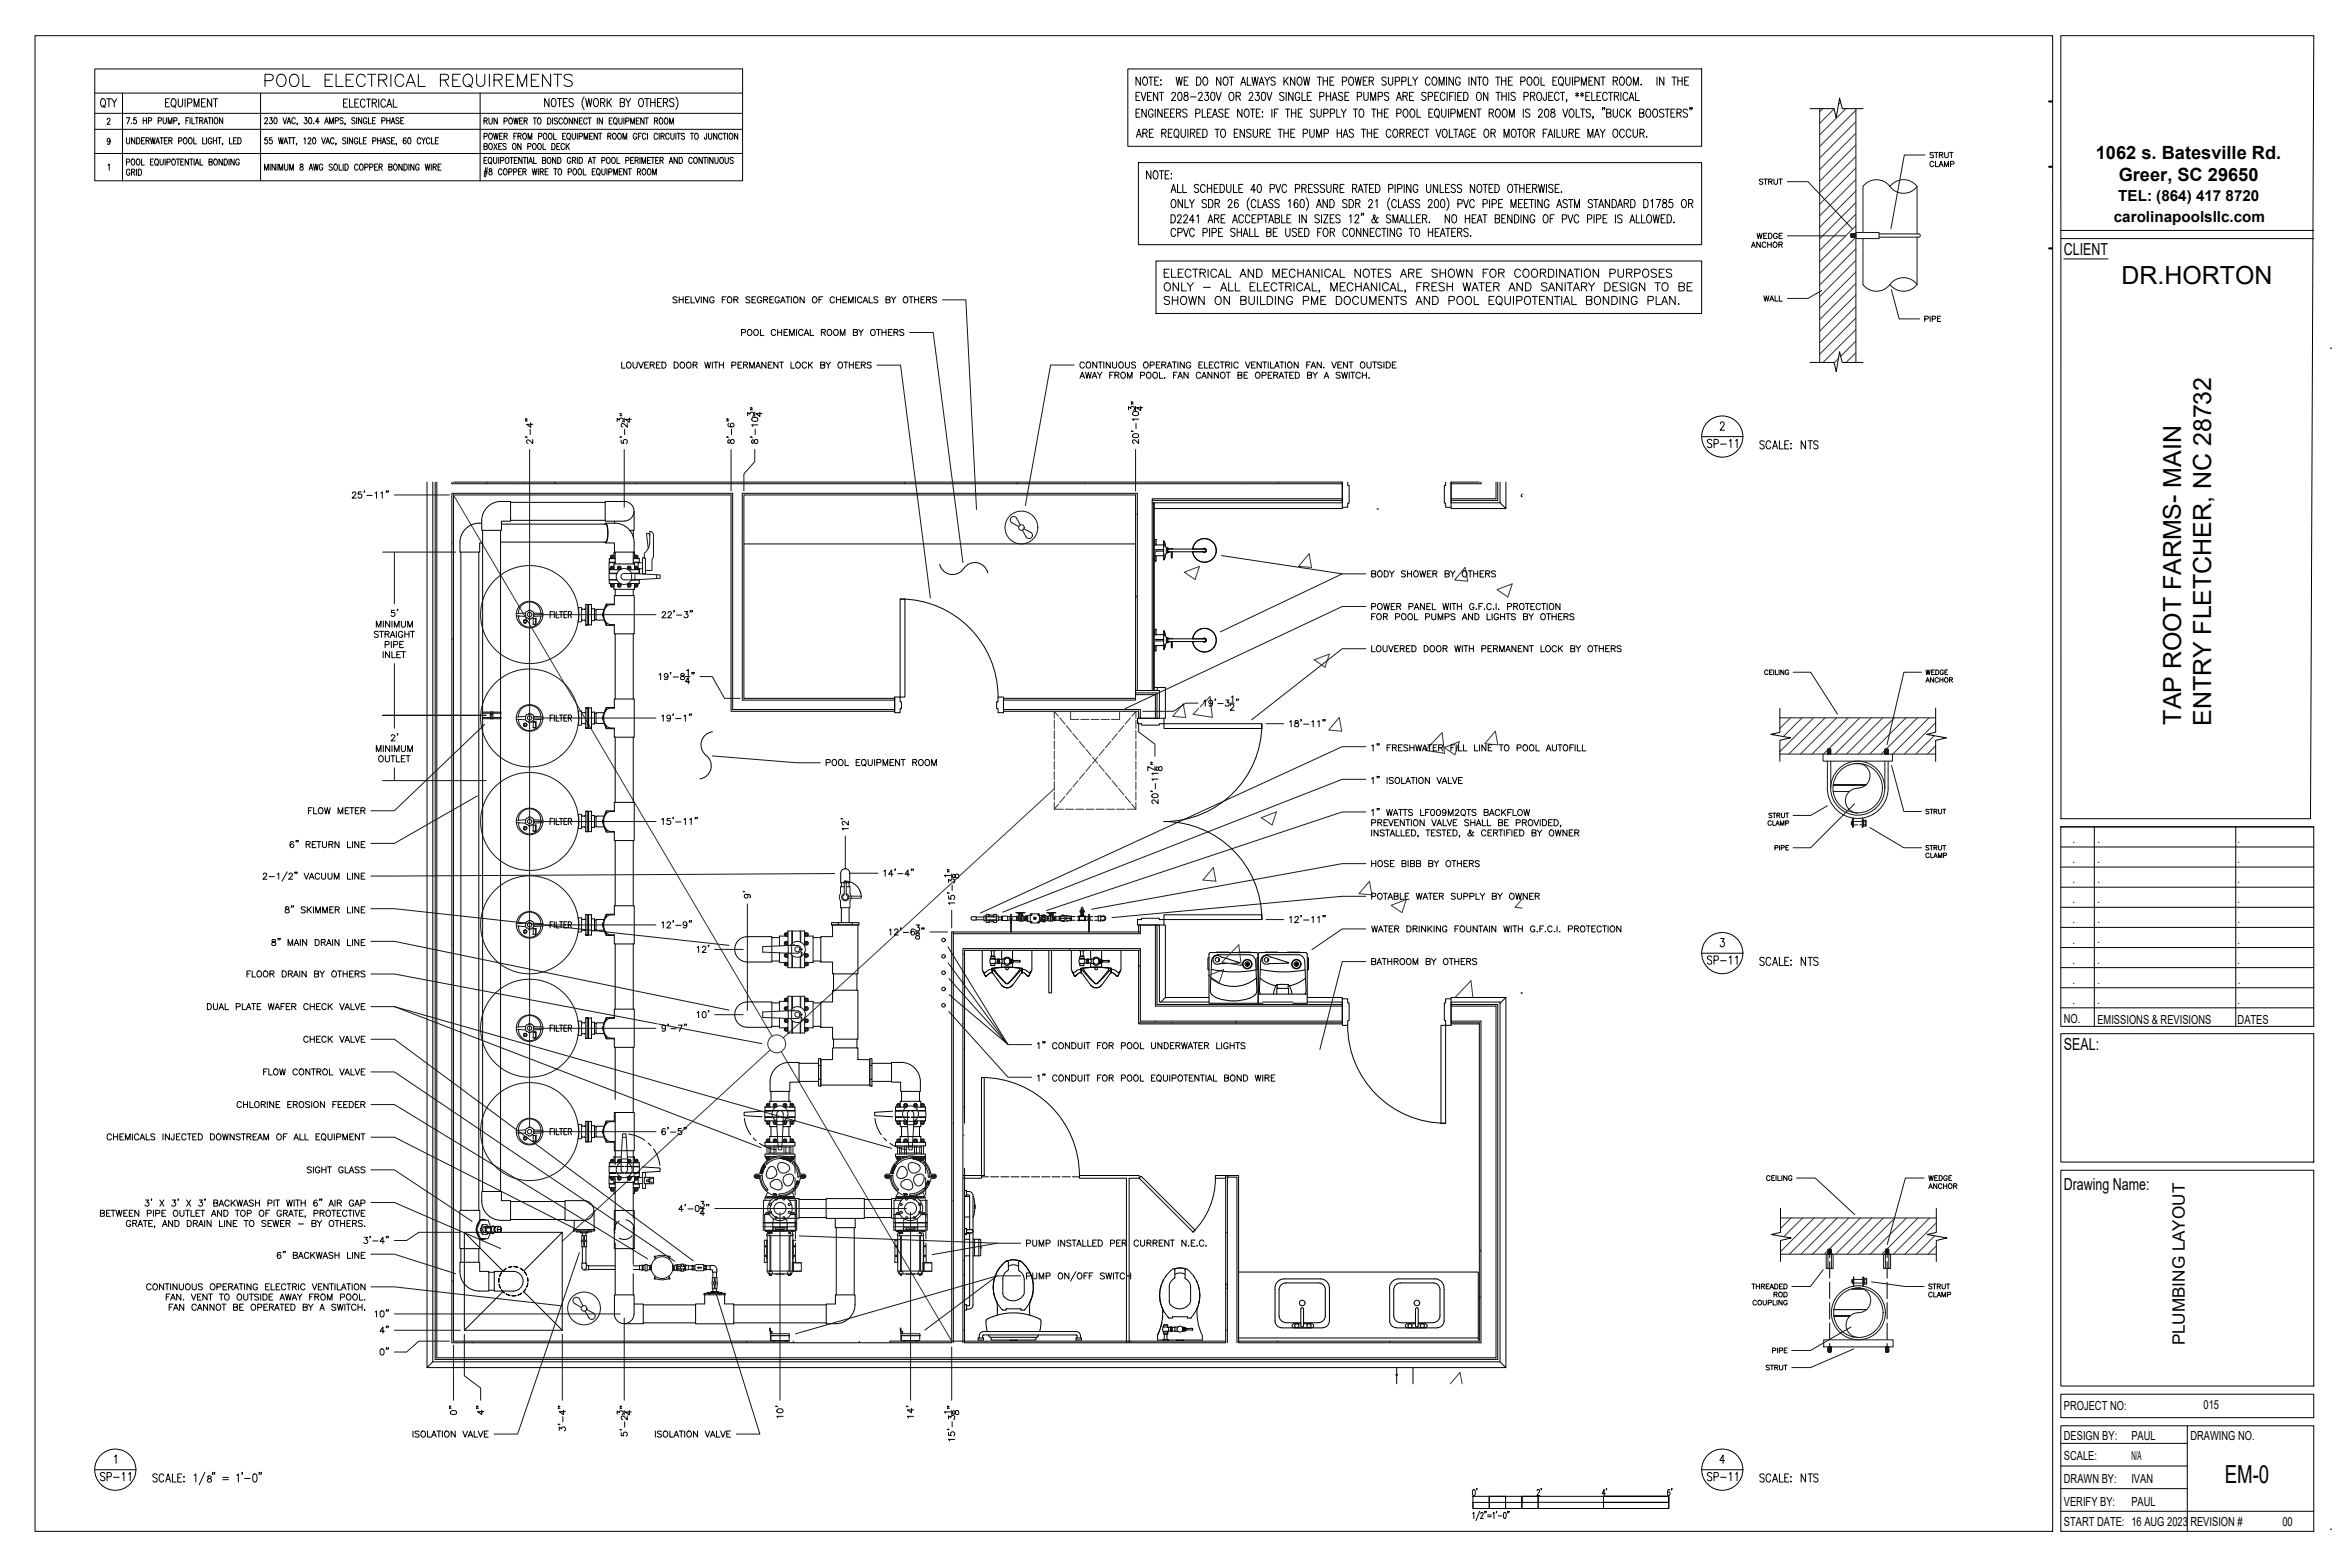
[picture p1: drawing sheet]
<svg xmlns="http://www.w3.org/2000/svg" width="914mm" height="610mm" viewBox="0 0 914 610" stroke-linecap="round" stroke-linejoin="round" font-family="sans-serif">
<defs><g id="words">
<g font-size="9.7">
<text x="825.5" y="110.6">DR.HORTON</text>
<text x="848.7" y="281.9" transform="rotate(-90 848.7 281.9)">TAP ROOT FARMS- MAIN</text>
<text x="860.4" y="282.5" transform="rotate(-90 860.4 282.5)">ENTRY FLETCHER, NC 28732</text>
<text x="865.7" y="577.1">EM-0</text>
</g>
<g font-size="7.1">
<text x="815.5" y="61.9">1062 s. Batesville Rd.</text>
<text x="824.4" y="70.5">Greer, SC 29650</text>
</g>
<text font-size="6.7" x="850.1" y="523.4" transform="rotate(-90 850.1 523.4)">PLUMBING LAYOUT</text>
<g font-size="6.5">
<text x="803.1" y="99.4">CLIENT</text>
<text x="907.4" y="136.1" transform="rotate(-90 907.4 136.1)">.</text>
<text x="803.1" y="408.6">SEAL:</text>
<text x="803.1" y="462.9">Drawing Name:</text>
<text x="907.4" y="595.7" transform="rotate(-90 907.4 595.7)">.</text>
</g>
<g font-size="5.9">
<text x="824.3" y="78.2">TEL: (864) 417 8720</text>
<text x="822.5" y="86.4">carolinapoolsllc.com</text>
</g>
<g font-size="4.8">
<text x="806.4" y="328">.</text>
<text x="816.1" y="327.9">.</text>
<text x="870.7" y="328">.</text>
<text x="806.4" y="335.8">.</text>
<text x="816.1" y="335.7">.</text>
<text x="870.7" y="335.8">.</text>
<text x="806.4" y="343.6">.</text>
<text x="816.1" y="343.6">.</text>
<text x="870.7" y="343.6">.</text>
<text x="806.4" y="351.4">.</text>
<text x="816.1" y="351.4">.</text>
<text x="870.7" y="351.4">.</text>
<text x="806.4" y="359.3">.</text>
<text x="816.1" y="359.2">.</text>
<text x="870.7" y="359.2">.</text>
<text x="806.4" y="367.1">.</text>
<text x="816.1" y="367">.</text>
<text x="870.7" y="367.1">.</text>
<text x="806.4" y="374.9">.</text>
<text x="816.1" y="374.9">.</text>
<text x="870.7" y="374.9">.</text>
<text x="806.4" y="382.8">.</text>
<text x="816.1" y="382.8">.</text>
<text x="870.7" y="382.8">.</text>
<text x="806.4" y="390.5">.</text>
<text x="816.1" y="390.5">.</text>
<text x="870.7" y="390.5">.</text>
<text x="803.1" y="398">NO.</text>
<text x="816.1" y="398.2">EMISSIONS &amp; REVISIONS</text>
<text x="870.7" y="398.2">DATES</text>
<text x="803.1" y="548.7">PROJECT NO:</text>
<text x="857.4" y="548.1">015</text>
<text x="803.1" y="560.3">DESIGN BY:</text>
<text x="829.3" y="560.2">PAUL</text>
<text x="852.3" y="560.3">DRAWING NO.</text>
<text x="803.1" y="568.1">SCALE:</text>
<text x="829.3" y="568.1">N/A</text>
<text x="803.1" y="576.9">DRAWN BY:</text>
<text x="829.3" y="576.9">IVAN</text>
<text x="803.1" y="585.7">VERIFY BY:</text>
<text x="829.3" y="585.7">PAUL</text>
<text x="803.1" y="593.6">START DATE: 16 AUG 2023</text>
<text x="852.3" y="593.6">REVISION #</text>
<text x="888.1" y="593.6">00</text>
</g>
<g font-size="3.2">
<text x="798.8" y="74.9">THIS DRAWING IS THE PROPERTY OF CMC AND IS FURNISHED WITH THE</text>
<text x="798.8" y="79.2">CONDITION THAT IT IS NOT TO BE CHANGED WITHOUT WRITTEN</text>
<text x="798.8" y="83.6">AUTHORIZATION BY CMC. FURTHERMORE THIS DRAWING IS NOT TO BE</text>
<text x="798.8" y="87.8">COPIED, REPRODUCED OR USED BY OTHERS EXCEPT AS REQUIRED FOR</text>
<text x="798.8" y="92.2">THIS SPECIFIC PROJECT.</text>
</g>
</g></defs>
<!-- layer: 0 -->
<g fill="none" stroke="#151515" stroke-width=".39">
<path d="M708 42.3v98.7M722.1 42.3v98.7M695.5 70.7h8l17.2 18.3M724.9 72.6v17.8M735.4 72.6a6.6 6.6 0 0 0 10.5 0v18.4M749 60.3h-8l-5.2 28.7M695.5 91.8h22.6M720.2 91.1l.2 1.2 .7-.2M720.2 91.3v-.2v1.1M720.3 91.3l.1 1M720.3 91v.8M720.4 91.1l.1 1-.1-1"/>
<path d="M720.7 91l.1 1.3zM721 91v1.3zM721.1 91l.2 1.3-.1-1.3M721.2 92.1l-.2-1 .1 1h.5l-.1-1 .1 1h.2M721.3 92.1v-1.1l.6 .2 .1 .9v-1.1l.1 1.3h-.2M721.3 91l.2 1.3-.1-1.3M721.4 92.1l-.2-1.1-.4 .1 .1 1-.1-1h-.2l.1 1-.2-1.1 .1 1.3-.3-1.3-.1 1.1 .2 .2M721.6 91l.1 1.3zM721.7 91.1l.1 1zM721.8 92.1l.1 .2M721.8 91l.1 1.3zM722.1 90.4h9.1v2.4h-9.1"/>
<path d="M722.1 91.1v1.2M722.1 91.2v.3M731.2 91h15.4M731.2 92.3h15.4M745.9 92.3v18.4a6.6 6.6 0 0 1-10.5 0 6.6 6.6 0 0 1-10.5 0v-17.9M708.8 113.1l-5.3 3h-8M735.9 112.7l3.1 11.4h8M393.8 203.4l2.7 1.5M395.6 201.7l1.4 2.6M397.8 206.2l1.5 2.7M398.4 205.7l2.6 1.4M692.6 279.3h60.6"/>
<path d="M697.7 261.5h6.8l10.4 16.3M747.7 261.5h-6.9l-6.5 28.2M692.6 293.3h60.6M709.4 293.3v2.8h27v-2.8M711.1 293.3l1.3-.1zM711.1 293.1l.1 .1M711.1 293.1l1.3-.1-1.2 .2M711.1 292.7v.2l1.3-.1-1.3 .1 .1 .1M711.1 292.7l1.3-.1zM711.1 292.2v.5M711.1 292.2h1.1M711.1 292.1l.1 .1"/>
<path d="M711.1 292h1.1M711.1 291.8v.1M711.1 293.1h.1M711.1 296.1v10.5M711.1 291.8l1.3-.1v.3l-1.3 .1 1.1-.2zM711.1 291.5l.9-.1-.8 .1M711.1 291.5h.1M711.2 293l1-.1zM711.2 293.2l-.1 .1M711.2 293l-.1 .1M711.2 291.7l-.1 .1M711.2 291.7h1.2l-1.3 .2"/>
<path d="M711.2 293.2h1.2M711.2 292.8l1-.1zM711.2 292.5h1zM711.2 292.3l1-.1zM711.2 292.1l-.1 .1M711.2 292.1l1-.1zM712 291.6l-.8 .1M712 291.4l-.9 .1M712.2 292.7l.1 .4h-1.2M712.2 291.4l-1.1 .2 .1-.1M712.2 291.4l-.7 .2M712.2 291.4l-1 .1"/>
<path d="M712.2 293.3h-.3M712.2 292.5v.2M712.2 292.3l-1.1 .2M712.2 292.5h-1.1M712.2 292.1l-1.1 .2M712.3 291.5l-1.1 .2M712.4 293.3h-.2M712.4 296.1v10.5M723.8 297.1h-2.2h2.2M733.4 293.1l1.3-.1-1.2 .2M733.4 293.1l.1 .1M733.4 291.7h.1"/>
<path d="M733.4 293.1l1.3-.1zM733.4 292.9l1.3-.1zM733.4 292.7l1.3-.1zM733.4 292.5l1.3-.2-1.3 .2h1.1M733.4 292.1h1.1M733.4 292.2h1.3l-1.3 .1M733.4 292h1.3l-1.3 .1M733.4 296.1v10.5M733.5 291.5l.8-.1-.8 .1M733.5 291.7h1.2l-1.1 .3M733.5 291.9v.1M733.6 291.7l-.2 .2 1.3-.2-.2 .3"/>
<path d="M733.6 293.2l-.2 .1M733.6 291.5l-.2 .1M733.6 293.2h1.1l-1.3 .1M733.6 291.5h1.1l-1.1 .2M733.6 292l-.2 .1M734.3 291.4h.2l-1 .1M734.3 291.6l-.9 .1M734.5 291.4l-1.1 .2M734.5 293.3h-.3M734.5 292.5h-1.1M734.5 292.2l.2-.1-1.3 .1 1.1 .1M734.7 291.5l-.8 .1"/>
<path d="M734.7 296.1v10.5M734.7 293.3h-.1M734.7 293.2l-1.3 .1M736 297.8l4.8 17.9h6.9M711.1 313.5l-6.6 3.7h-6.8M719.6 307.9h-6.3h6.3M720.5 319.6v1.4v-1.4h.5M721 318.3v3.6l.1-3.6M721.1 319.6h3.5M721.6 312.7l-17.1 17.1h-6.8M724.8 318.3v3.6l-.2-3.6M724.8 319h.3v2.5h-.3"/>
<path d="M725.1 319.1l1 .2v1.9l-1 .2M725.1 319.7h.9M726.1 305.4h-12.8h12.8M722.9 320.9l-2.4 .1M724.8 320.2h.3M724.8 320.3h.3M726 320.8l-2.4 .1M727.6 322l13.2 7.8h6.9M383.6 356.4h4.2v1.7h-4.2zM383.7 356.3h-.9v1.9h.9M383.7 355.8v.6M383.7 358.1v.6"/>
<path d="M383.8 356.7h3.9v1.2h-3.9zM383.9 355.7h1v.7v-.5M384.9 356h1.7M384.9 358.6h1.7M384.9 358.1v.8h-1M386.6 358.6v-.5v.8h1M387.6 355.7h-1v.7v-.5M387.8 356.3h.8v1.9h-.8M387.8 355.8v.6M387.8 358.1v.6M393.1 356.9v.8M393.2 356.9v1h.4l.1-1v1.1h-.6v-1.1l.1 .8"/>
<path d="M393.2 355.9v2M393.2 356.9l.1 .5h.3h-.4l.4 .1h-.4M393.3 357.9h.1M393.2 357.7h.4zM393.2 357.8l.4 .1zM393.2 357.5l.4 .1h-.3M393.2 357.9h.1M393.2 357.8h.4h-.4M393.2 357.9h.4h-.4M393.2 357.8l.4 .1M393.3 358.4h.1M393.2 358l.3 .2"/>
<path d="M393.2 358.1l.4 .1zM393.2 358l.4 .1zM393.2 358.4h.4h-.3M393.2 358.5l.3 .2M393.3 359h.1M393.2 356.4v.5M393.2 357.5l.4 .1M393.3 357.9h-.1M393.3 358.4h-.1M393.3 357.8h-.1M393.3 357.9h.3M393.3 357.8h.2z"/>
<path d="M393.3 358.2l.3 .1zM393.3 358.3h.2zM393.3 358.5h.1M393.3 358.8l.2 .2M393.3 359v3.6M393.5 359h.1M393.5 357.8h.1M393.5 358h-.2M393.6 356.4v1M393.6 355.9v2l-.3-.2h.3M393.6 357.7h-.4l.3 .1M393.6 358.2h-.4l.4 .1"/>
<path d="M393.6 358.3l-.4 .1 .3 .1-.3-.1M393.6 358.7h-.3l.3 .1-.3 .1M393.6 359h.1M393.6 358.4v.1M393.6 359v3.6M393.7 356.9v.8M395.3 355l1.1 .2zM395.5 356.4h.5v.3h-.5zM395.5 356.7v.6h.5M395.5 357.3v.6h.5M396 356.7v1.5h-.5v-.3M396 356.5h.3"/>
<path d="M396 358.1h.3M396.3 355.3l1.5 .1 1-.4h-.8l-.1 .3M396.4 355.7l.2 .3zM396.4 355.2h1.4M396.6 356v.3l-.3 .2v1.6l1 .2M396.6 355.7h1v.3M396.6 355.4v.3M396.7 355.3v-.3h.4v.3M396.8 355.4v.3M396.9 355h.4M397.1 355h.3v.3M397.3 356.4l-.7-.1v2"/>
<path d="M397.3 356.3l.7-.1v2.1h-.7v-2v2M397.3 355.4v.3M397.4 355v.3M397.6 356v.2M397.6 355.4v.6l.1-.6M398 356.4h.6v.3h-.6M398.6 356.7v.6h-.6M398.6 357.3v.6h-.6M398.6 357.9v.3h-.6M398.6 358h.4M398.6 356.6h.4M399.1 356.4l-.1 1.8h.6"/>
<path d="M399.1 357v-.4h.7v.4M399.1 357.5v.7M399.2 356.3l-.1 .8M399.2 356.3l.7-.2v1M399.2 356.3v.3M399.2 357.6v.6M399.3 356.9h.4l.2 .4-.2 .4h-.4l-.2-.4zM399.6 357.7l.3 .8M399.6 356.3v.3M399.9 357.4v1h1M399.9 358.4v.1M399.9 358.5h1"/>
<path d="M399.9 356.1h1M400.9 355.8v3M401.1 355.6l.5 .3-.2 .2-.4-.2zM401.1 358.4l.5 .3-.2 .3-.4-.3zM401.2 355.5h2.9M401.2 359.1h2.9M403.9 355.6l.5 .3-.2 .2-.4-.2zM403.9 358.4l.5 .3-.2 .3-.4-.3zM404.5 357.7h.5v.2M404.5 356.8h.2v.9M404.5 358.5h1.4M404.5 355.8v3"/>
<path d="M404.6 356.1h.8M404.7 356.1h.1M405.1 357.7v-.3h.6v.3M405.2 357.7h.4l.2 .3-.2 .4h-.4l-.2-.4zM405.4 356.8v-.8v.8M405.4 358.4v.1M405.4 356h.3M405.6 356.6v.2h-.9M405.8 356.2h.5l.2 .4-.2 .3h-.5l-.2-.3zM405.9 357.7v.8M406 357.7v.9M406.3 357.7v.9"/>
<path d="M406.4 356v.3v-.4h-.7v.4M406.4 356l.2 .1M406.4 357.7v.9M406.5 356.6v1.1h-.7v.2M406.6 358.4l-.7 .1M406.6 356.1h.4v2.3h-.4zM406.6 357.3h.4M407 358h.5M407 356.6h.5M407.3 355l1.1 .2zM407.5 357.3v.6h.6M407.5 357.9v.3h.6"/>
<path d="M408.1 356.7h-.6v.6h.6M408.1 356.4h-.6v.3M408.2 355.3l1 .1M408.3 355.2l.9 .1M408.4 355.4l.1 .6M408.5 355.4v.3M408.6 356.2l.2 .1M408.6 356.2h-.5v2.1h1.4M408.6 355.7v.3M408.8 355.4v.3M408.9 358.3l-.1-2v2M408.9 356.4l.6-.1v2"/>
<path d="M408.9 355h.4M409 355h-.3v.3M409.2 355.7h-.8l.2 .5M409.2 355.3h.3v.7h-.3zM409.4 355v.3v-.3h-.4v.3M409.5 355.7h.1M409.5 356.3h.1M409.6 355.7l.2 .3zM409.6 356v.3M409.6 356.3l.3 .2M409.7 357v-.4h.7v.4M409.8 355.2l-.3 .1"/>
<path d="M409.8 355.2l1-.2zM409.8 356.9h.4l.2 .4-.2 .4h-.4l-.2-.4zM409.9 357.7v.4h.4M409.9 358.1l-.4 .2M409.9 355.3l-.4 .1M410.3 356.5l-.4 .1M410.3 356.6v-.2h.6v.3h-.5M410.3 357.6v.6h.6v-.3M410.9 356.7v.6h-.5M410.9 357.3v.6h-.6M410.9 356.6h1.2v.7h.6v-.7h-.6v-.2h.6v.2M410.9 357.9h1.2"/>
<path d="M412.1 357.3v.6h.6v-.6M412.1 357.9v.3h.6v-.3M412.7 356.4h1.5l.2 .8M413.2 357.2l2.7 .2zM413.6 358.5h.1M413.6 356h.1M413.8 356.2h1.5l.4 .2M414.4 357.4l-.2 .7h-1.5M415.4 358.1h1M415.4 356.4h1M415.7 358.1l-.4 .3h-1.5M416.4 357.3v-.9h.5v1.8h-.5v-.3"/>
<path d="M416.4 356.6h.5M416.9 357.3h-.5v.6h.5M420.6 354.2l.2 .2M420.6 355.3v.4h.9l-.1-.4M420.6 354.1l.2 .7M420.8 354.8l-.2 .2M420.8 353.3v.4M420.8 353.8v.4M420.8 354.9v.3M420.8 355.4v.3M420.9 354.9l-.3 .2M421.3 354.9l.2 .2"/>
<path d="M421.3 355.4v.3M421.4 353.3v.4M421.4 353.8v.4M421.4 354.3v.5M421.5 354.1l-.2 .2M421.6 355l-.2-.2v.4M421.6 354.2l-.2 .2M423.4 356.9v.8M423.6 355.9l-.2 2.1h.6v-1.1l-.1 1h-.4v-1M423.6 356.4v1h.3M423.6 357.4l.3 .1zM423.6 357.6l.3 .1z"/>
<path d="M423.6 357.4h.1M423.6 357.5l.3 .1M423.6 357.5l.3 .1-.3-.1M423.6 357.4h.3zM423.6 357.6h.3zM423.6 357.7h.3zM423.6 357.7l.3 .1zM423.6 357.9h.3zM423.6 358.2h.3zM423.6 358.4h.3zM423.6 358l.3 .1zM423.6 358.1h.3h-.3"/>
<path d="M423.6 358.3l.3 .1zM423.6 358.7h.3zM423.6 358.5l.3 .1-.3-.1M423.6 358.9v.1M423.6 358.5h.3zM423.6 358.6l.3 .1zM423.6 358.8h.3zM423.6 358.9h.3h-.3M423.6 359v3.6M423.6 358.3h.3M423.6 358.4l.3 .1zM423.6 358.4h.1"/>
<path d="M423.6 358.9h.1M423.6 358.7l.3 .1M423.6 357.8l.3 .1M423.6 357.8h.3zM423.6 358.4l.3 .2M423.6 358.8l.3 .1h-.3M423.6 358.7l.3 .1zM423.6 358.8h.3h-.3M423.6 358.9l.2 .1M423.6 357.4v.1M423.7 358.9h.1M423.7 359h.1"/>
<path d="M423.9 359h.1M423.7 357.9l.2 .2-.3-.1M423.8 359h.1M423.9 357.7h.1M423.9 357.7l-.3-.1 .3 .1M423.9 358.3l-.3 .1M423.9 358h-.3l.3 .1M423.9 358.7h-.3h.3M423.9 358.6h-.3l.3 .1M423.9 358.8h.1M423.9 356.3v1.1M423.9 355.9v2l-.3-.2h.3"/>
<path d="M423.9 357.9h-.3M423.9 357.4l-.3 .1M423.9 357.5h-.3l.3 .1M423.9 357.8h-.3l.3 .1M423.9 358.2l-.3-.1 .3 .1M423.9 358h-.3h.3M423.9 358.3h-.3h.3M423.9 358.6h-.3h.3M423.9 359v3.6M423.9 356.9v.8M424 356.9v.8M204.4 439.8h.1"/>
<path d="M204.4 439.8v.8M204.9 439h.1M205.7 438.6h-.1M206.5 438.6h.1M206.6 438.5l.7 .5M207.3 439h.1M207.8 439.8h.1M210.4 439.6a4.3 4.3 0 0 0-4.4-4.3 4.3 4.3 0 0 0-4.2 4.4M225.1 438.1v.8M225.1 438.3l-.1-.8h1.3v5.5h-1.3l.1-.9M225.1 438.4l.1 1.9M225.1 438.3v.1"/>
<path d="M226.3 438h.2h-.2M226.5 438h1.4h-.4M228 436.3h.8zM228.9 437.9h.1M201.8 440.7a4.3 4.3 0 0 0 4.2 4.4 4.3 4.3 0 0 0 4.4-4.3M203.8 443.2l.1 .2M204 442.3l-.2 .1M204.4 440.6v.1M204.9 441.4l.8 .5M205 442.7v.2M206.6 441.9h-.1M207.3 441.4v.1"/>
<path d="M207.5 441.9v2M207.8 440.6v.1M208.4 444h-.8h.8M208.4 441.7h-.8h.8M208.4 441.7v2.4l.2-2.4M225.1 441.6v.8M225.1 442v.1M225.2 440.3l-.1 1.7M226.5 442.4h-.2h1.2M227.5 442.4h.4h-.4M228.5 444.2h-.5h.5M228.8 444.2h-.3h.3"/>
<path d="M228.9 442.6h.1M699.1 458.3h7.2l15.4 14.2M748.7 458.3h-7.3l-7.1 25.8M692.8 473.8h60.6M692.8 487.9h60.6M709.4 493.9l-5 6.6h-7.2M710.6 493.4h2.7M710.8 487.9l-.2 .1M711.3 493.4h-.7v-5.4l2.4-.1 .3 .1v5.4h-.7M711.3 488v5.4l.3 .1 1-.1v-5.4M711.3 487.5v.4l1.3-.1v-.2l-1.3 .1M711.3 487.4h1.3l-1.2 .2h1.2l-1.3 .1"/>
<path d="M711.3 487.9h1.2M711.4 486.9v.5l1-.1-1.1 .2M711.4 487.1l1-.1-1 .2M711.4 486.9l1-.1zM712.2 486h.2h-1M712.4 486h-1v.5l1-.1-1 .1v.2M712.4 486v.2l-1 .1h1.2l-1.3 .1 1.3-.1v.2l-1.3 .1 1.3-.1v.2l-1.2 .2M712.4 486l-1.1 .2 .9-.1M712.4 487.7l-1 .1 1-.1M712.4 487.9h-.3M712.6 486.9v.5l-1.3 .1M712.6 486.1h-.9"/>
<path d="M712.6 487.1l-1.3 .2 1.3-.1M712.6 486.7v.2l-1.3 .1 1.3-.1M712.6 486.7h-1.2M713.1 487.9l.2 .1M720.7 499.1v-1.4v1.4h.5M720.7 497.7h.5M721.3 497.7h3.6M721.3 499.1h3.6M725 497.2h.4v2.4h-.4M725 498.5h.4M725 498.4h.4M725.4 497.3l.9 .1v2l-.9 .2"/>
<path d="M725.4 497.9h.8M725.4 499h.8M728.2 498.7l13.2 1.8h7.3M732.9 493.4h2.7M733.1 487.9l-.2 .1M733.6 493.4h-.7v-5.4l.4-.1 2.3 .1v5.4h-.6M733.6 488v5.4l.4 .1 1-.1v-5.4M733.7 487.4h1.2v.2l-1.2 .1M733.7 487.7l1.2-.1-.1 .3M733.7 487.9l1.2-.1zM733.7 487.4v.5M733.7 486l.1 .3"/>
<path d="M733.7 486l1.2 .1h-.8M733.8 486.3v.4M733.8 486.3h1.1h-1.2h1.2v.2l-1.2 .1 1.2-.1v.2l-1.1 .2M733.8 486.1l1-.1zM733.8 487.6l1-.2zM733.8 486.9v.5l1-.1-1.1 .1M733.8 487.1l1-.1-1 .2M733.8 486.9l1-.1zM733.8 486.5l1-.1zM734.6 486h-.9M734.8 486l-1.1 .2 .9-.1M734.8 487.7l-1 .1 1-.1"/>
<path d="M734.8 487.9h-.4M734.9 486.1l-1.1 .2M734.9 487.2v.2l-1.2 .1M734.9 486.9v.3l-1.2 .1 1.2-.2M734.9 486.7v.2l-1.2 .2 1.2-.2M734.9 486.7h-1.1M735.5 487.9l.1 .1M719.9 512h-6.4h6.4M720.3 516.2l-15.9 9.2h-7.2M721.2 500.4v-3.7l.1 3.7M724 501.2h-2.2h2.2M724.9 501.4h-4.3h4.3"/>
<path d="M724.9 500.4v-3.7l.1 3.7M726.3 509.5h-12.8h12.8M709.6 521.2h27v2.8h-27zM711.3 524.8l1.3-.1-1.3 .1v.2l1.3-.1-1.3 .1v.2l1.3-.1-1.3 .1v.2l1.3-.1-1.2 .2M711.3 525.8h.9M711.3 524.6l1.3-.2-1.3 .1v.2M711.4 524l-.1 .1M711.4 525.8l1-.2-1.1 .2 1.2 .1M711.4 524.9l1-.2zM711.4 525.5l1-.1zM711.5 524h.3M712.4 524.8l-.1 .2-.9 .1 1-.1 .1 .2-1.1 .1 1-.1 .2 .3"/>
<path d="M712.4 524.3v.3l-1 .1 1-.2M712.4 524.4l-1.1 .1M712.4 524.6v.1M712.5 525.9h-1.1h.2M712.6 524.2h-1.2M712.6 524l-1.3 .1 1.3 .1M712.6 524.2l-.2 .1M712.6 525.5v.3M712.6 525.8l-.1 .1M712.6 525.5l-1.2 .2M712.6 524.2l-1.3 .2 1.1-.1M712.6 525.8l-1.2 .1"/>
<path d="M712.6 525.7l-1 .1M712.6 525.5h-1.2M712.6 524h.1M721.4 520h-.8h.8M721.4 524.7l-17 7.3h-7.2M733.7 525.8h.8M733.7 524.6l1.2-.2-1.2 .1v.3l1.2-.1h-1.2M733.7 524.8v.2l1.2-.1-1.2 .1v.2l1.2-.1-1.2 .1v.2l1.2-.1-1.1 .2M733.7 524v.1M733.8 525.8l1-.2-1.1 .2 1.1 .1M733.8 524.9l1-.2zM733.8 525.5l1-.1z"/>
<path d="M733.8 524h.3M734 525.9h.8zM734.8 525.8l-1 .1h.2M734.8 524.1l-1.1 .3 1.2-.2M734.8 524.2h.1M734.8 524.2h-1M734.8 524.4l-1.1 .1M734.8 524.4v.2l-1 .1 1-.2M734.8 524.6v.1M734.8 524.8v.2l-1 .1 1-.1v.2l-1 .1 1-.1 .1 .3M734.8 524.3v.1M734.9 524l-1.2 .1 1.1 .1"/>
<path d="M734.9 524.2l-.1 .1M734.9 525.5v.3M734.9 525.8l-.1 .1M734.9 525.5l-1.1 .2M734.9 524.2l-1.2 .2 1.1-.1M734.9 525.8l-1.1 .1M734.9 525.5h-1.1M734.9 525.7l-.9 .1M734.9 524h.1M734.9 525.5h.1"/>
</g>
<g fill="none" stroke="#333" stroke-width=".39">
<path d="M716.2 39.8l-.8 .9M709.3 42.3l-1.3 1.2M713.7 42.4l-5.7 5.6M718.2 42.3l-10.2 10.2M722.1 42.9l-14.1 14.1M722.1 47.3l-14.1 14.2M722.1 51.8l-14.1 14.2M722.1 56.4l-14.1 14.1M722.1 60.9l-14.1 14.1M722.1 65.3l-14.1 14.1M722.1 69.8l-14.1 14.1M722.1 74.3l-14.1 14.1"/>
<path d="M722.1 78.8l-14.1 14.1M722.1 83.3l-14.1 14.1M722.1 87.8l-14.1 14.1M722.1 92.3l-14.1 14.1M722.1 96.8l-14.1 14.1M722.1 101.3l-14.1 14.1M722.1 105.8l-14.1 14.1M722.1 110.3l-14.1 14.1M722.1 114.7l-14.1 14.1M722.1 119.2l-14.1 14.1M715.3 139.5l-1.6 1.7M722.1 123.7l-14.1 14.1"/>
<path d="M722.1 128.2l-12.7 12.8M722.1 132.7l-5.9 5.9M722.1 137.2l-3.8 3.8M176.4 192.6l124 210.5M189.5 187.6l-.4 .6M201.6 188.2h.1M203.5 188.1l.1 .1M215.8 187.6l.3 .6M247.2 187.9l.2 .3M352.2 187.6l-.3 .6M395.9 187.7l-.3 .5M422.2 187.6l.3 .3"/>
<path d="M442.4 200l.1 .3M483.3 188.1v.1M485.2 188.2h.1M497.3 187.6l.4 .6M502.4 187.6h-.1M535.7 197.8l.5 .3 .1-.3M176 210.9l-.2 .4M449.1 212.9l.5 2.6-.5-.1M509.4 215.5l.9 5.2-5-.4zM441.9 231.6l.4 .7M460.8 222.6l5.9-2.3-1.7 5.1zM570.1 220.7l1 5.4-5.1-.5z"/>
<path d="M582.5 229.4l5.9-2.3-1.7 5.1zM175.8 248.4l.2 .4M511.4 256.7l5.9-2.3-1.7 5.2zM176.3 260.2l.1 .2M411.8 278.6l-1.6-1.9v2.7M412.3 279.3l2.1 2.4M416.6 276.7v3.2h3.1M420.5 279.9h3.2M424.5 279.9h3.2M428.5 279.9h3.2M435.6 276.7v3.2h-3.1M439.9 279.3l-2.1 2.4"/>
<path d="M440.4 278.6l1.6-1.9v2.7M448.7 265.1l.2 .4M460.4 273.8l1 5.3-5.1-.4zM470.8 271l.9 8-7.5-1.1zM521.1 279.1l1 5.4-5.1-.5zM696.7 279.3l-4.1 4.1M701.2 279.3l-7.3 7.2M705.7 279.3l-13.1 13.1M710.2 279.3l-14.1 14M714.7 279.3l-14.1 14M719.1 279.3l-14.1 14M723.6 279.3l-12.1 12.1"/>
<path d="M728.1 279.3l-14.1 14M732.6 279.3l-14.1 14M737.1 279.3l-14.1 14M741.6 279.3l-14.1 14M746.1 279.3l-12.1 12.1M750.6 279.3l-14.1 14M410.2 280.2v3.2M410.2 284.2v3.2M410.2 288.2v3.2M410.2 292.2v3.2M410.2 296.1v3.2M414.9 282.3l2 2.5"/>
<path d="M417.4 285.4l2.1 2.4M420 288.4l2 2.5M422.5 291.5l2.1 2.4M424.6 297.6l-2.1 2.4M425.1 294.5l2 2.5M427.1 294.5l-2 2.5M427.6 297.6l2.1 2.4M429.7 291.5l-2.1 2.4M432.2 288.4l-2 2.5M434.8 285.4l-2.1 2.4M437.3 282.3l-2 2.5M442 280.2v3.2"/>
<path d="M442 284.2v3.2M442 288.2v3.2M442 292.2v3.2M442 296.1v3.2M561.1 285l1 8.1-7.6-1.2zM561.9 290.8l5.9-2.3-1.7 5.1zM581.9 284.5l.9 5.3-5.1-.5zM690.6 285.3l-.5 .6M711.1 291.8l-1.6 1.5M733.4 292l-1.4 1.3M752.6 286.2l-7.1 7.1M753.2 281.2l-12.2 12.1"/>
<path d="M753.2 290.1l-3.2 3.2M756.4 286.9l-.4 .5M410.2 312.1v2.7h3.6M410.2 300.1v3.2M410.2 304.1v3.2M410.2 308.1v3.2M410.2 306.9l-105.4 96.8M411.8 312.9l-1.6 1.9M414.4 309.8l-2.1 2.5M414.6 314.8h3.1M416.9 306.8l-2 2.4M418.5 314.8h3.2"/>
<path d="M419.5 303.7l-2.1 2.5M422 300.7l-2 2.4M422.5 314.8h3.2M426.5 314.8h3.2M430.2 300.7l2 2.4M430.5 314.8h3.2M432.7 303.7l2.1 2.5M434.5 314.8h3.1M435.3 306.8l2 2.4M437.8 309.8l2.1 2.5M440.4 312.9l1.6 1.9M442 312.1v2.7h-3.6"/>
<path d="M442 300.1v3.2M442 304.1v3.2M442 308.1v3.2M490.7 318.1l6-2.3-1.7 5.2zM472.1 337.5l1 5.3-5-.4zM532.9 342.8l.9 5.3-5-.4zM541.3 352.2l5.9-2.3-1.7 5.1zM592.3 349.7l-2.8 3.3 2.8 .3M175.8 367.6l.1 .2M374.7 371.1h.4M416.4 369l-.2 .4M443 375.3l.5 .7"/>
<path d="M470.1 379.5l6-2.3-1.7 5.1zM482 367.5l1 8.1-7.6-1.2zM374.7 382h.4M374.7 398.2h.4M449.4 397.2l.2 .3M456.2 397.7l-.2 .2M480.7 397.2l.4 .7M566.1 388l6.3-6.5 .7 6.5M592.3 386.1l-.5 .2 .5 .3M299.7 408.5l-80.9 74.3M304 409.2l66.3 112.5M375.3 407.6l-.3 .6"/>
<path d="M370.9 436.9v.2M374.7 430.7h.4M374.7 441.6h.4M477.2 457.8h.9M370.8 467l.1 .2M477.2 479.5h.4M690.9 479.9l-.6 .5M696.9 473.8l-4.1 4.1M701.4 473.8l-7.3 7.3M705.9 473.8l-13.1 13.1M710.4 473.8l-14.1 14.1M714.9 473.8l-14.1 14.1"/>
<path d="M719.4 473.8l-14.1 14.1M723.9 473.8l-12.2 12.2M728.4 473.8l-14.1 14.1M732.9 473.8l-14.1 14.1M737.3 473.8l-14.1 14.1M741.8 473.8l-14.1 14.1M746.3 473.8l-12.1 12.2M750.8 473.8l-14.1 14.1M753.4 475.7l-12.2 12.2M176 498.1l.4 .7M374.7 490.3h.4M375 495.8l.3 .7"/>
<path d="M477.2 499.4l.4 .8M575.9 486.2l.4 .7M711.3 486.4l-1.5 1.5M733.7 486.5l-1.5 1.4M752.8 480.8l-7.1 7.1M753.4 484.7l-3.2 3.2M756.7 481.4l-.5 .5M374.7 501.2h.4M374.7 517.4h.4M477.2 501.2h.4M477.2 517.4h.4M575.6 518.2l.2 .4"/>
<path d="M576 504.4l-.4 .7M177.5 522.3v.1M184.1 522.2l-.2 .2M290.7 521.7l-.2 .4M308.6 521.7l.4 .7M334.5 521.7l-.3 .5M346.7 522.2l-.1 .2M383.8 522l.2 .4M440 521.7l.1 .2M497.2 521.7l-.4 .6M541 521.7l-.4 .7M564.3 538.4l3.8-4.5 .8 4.5"/>
</g>
<g fill="none" stroke="#000" stroke-width=".39">
<path d="M704.3 42.3h9.3l.9 3.5 1.3-7.7 1 4.2h8.1M752.3 59.6l-.4-.3-.8 .1v.7l1.1 .4 .1 .6-.4 .3-.9-.3M752.8 59.3h1.3M753.4 59.3v2.1M756.7 59.3l.1 1.8 .5 .3 .5-.1 .3-.5v-1.5M758.5 59.3h1.4M759.3 59.3v2.1M685.9 70l-.5-.3-.8 .3v.3l1.2 .6 .1 .5-.5 .3-.8-.3M686.3 69.7h1.4M687 69.7v2M688.2 70.6l1.2-.1 .1-.7-1.3-.1v2M688.9 70.6l.7 1.1"/>
<path d="M690.3 69.7v1.4l.6 .6 .7-.3 .1-1.7M692.2 69.7h1.3M692.8 69.7v2M752.5 63.2a.77 .77 0 0 0-.9-.4 .77 .77 0 0 0-.6 .7v.5a.76 .76 0 0 0 .6 .8 .76 .76 0 0 0 .9-.5M753.1 62.8v2h1.2M754.5 64.8l.8-2 .8 2M754.6 60.3l1.2-.1 .2-.5-.5-.4h-.9v2.1M754.8 64.1h1M755.3 60.3l.7 1.1M756.6 64.8v-2l.8 2 .8-2v2M759 63.8l1.2-.1v-.8l-1.2-.1v2M681.5 96.2l.8-2 .8 2"/>
<path d="M681.8 95.6h1M683.7 90.7l.5 2.1 .4-2.1 .5 2.1 .6-2.1M684.9 94.2v2l-1.3-2v2M686.2 91.7h.8M687.1 94.7a.76 .76 0 0 0-.8-.5 .76 .76 0 0 0-.6 .8v.5a.77 .77 0 0 0 .6 .8 .77 .77 0 0 0 .8-.5M687.5 90.7h-1.3v2.1h1.3M687.8 94.2v2M687.8 95.2h1.4M688.1 90.7h.7a1.09 1.09 0 0 1 .7 1.1 1.09 1.09 0 0 1-.7 1h-.7zM689.2 94.2v2M691.6 91.2a.77 .77 0 0 0-.9-.5 .77 .77 0 0 0-.6 .8v.5a.74 .74 0 0 0 .7 .8 .74 .74 0 0 0 .8-.8h-.5M692.2 95.2l1.2-.1v-.7l-1.2-.2v2"/>
<path d="M692.3 91.7h.8M692.8 95.2l.7 1M693.5 90.7h-1.2v2.1h1.2M686.3 115.1l.5 2.1 .5-2.1 .5 2.1 .5-2.1M688.6 117.2l.8-2.1 .8 2.1M688.9 116.4h1M690.7 115.1v2.1h1.2M692.3 115.1v2.1h1.2M748.9 124.1l1.4-.2v-.7l-1.4-.2v2.1M751 123v2.1M751.8 124.1l1.2-.1 .2-.6-.5-.4h-.9v2.1M753.9 124h.8"/>
<path d="M755.2 123h-1.3v2.1h1.3M704.3 141h9.3l.9 3.5 1.3-7.7 1 4.2h8.1M166.2 187.6v344.4l2.2-2.2h415.2M168.4 187.6v342.2M169.3 187.6v341.2M170 187.6v340.6h412.1v-136.8h-17.5M175.8 187.6v.6h346.5M176.5 187.6h345.8M285.1 191.9h-109.3v330.5h194.5v-159.8h73.4M448.3 194.7h74M448.9 195.6v73M449.1 195.6v73"/>
<path d="M522.3 194h-74v74.6M522.3 197.3v.5h-73.2M522.3 187.6v9.7h2.1v-1.6h.6v-6.8h-.6v-1.3M522.3 187.6v8h-74M562.5 187.6v1.3h-.5v6.8h.5v1.6h2.1v-9.7M564.6 187.6v8h19.1M564.6 197.3v.5h21.4M564.6 187.6h11M576.3 187.6v.6h-11.7M582.1 187.6v6.4h-17.5M582.8 187.6v7.1h-18.2M583.7 187.6v8"/>
<path d="M586 187.6v10.2l-2.3-2.2M592.3 192.1l-.5 .8 .5 .4M289.5 211.6h152.4M452.8 210.4v1.8M452.8 216v1.8M453.4 211.9v.5M453.4 215.8v.5M454.4 213.6v1.1M455.7 213.6h.5M455.7 214.7l.1 2.4h.3l.1-2.4M464 214.7h4.7M464 213.6h4.7"/>
<path d="M350.2 233.1h1.9v38.1h-1.9zM452.8 245.3v1.8M452.8 251v1.8M453.4 246.9v.5M453.4 250.8v.5M454.4 248.5v1.1M455.7 248.5h.5M455.7 249.6l.1 2.4h.3l.1-2.4M464 249.6h4.7M464 248.5h4.7M285.1 276h63M348.1 271.2h2.1v1.8h.6v2.7h-.6v1.6h-2.1z"/>
<path d="M388.3 271.2h2.2v6.1h-2.2v-1.6h-.5v-2.7h.5zM390.5 276h53.2v3.4M441.9 271.7v-79.1h-152.4v79.1h58.6v5h-63.6v-84.1h-108.1v329.1h130.9M441.9 268.6h9.2v10.8h-8.1v-2.7h-52.5v-5h51.4M441.9 271.7v.7h-51.4M441.9 269.6h8.3v9.8M441.9 270.2h7.7v9.2M442.5 268.6v-76.7h-153.7v80.5h59.3M442.6 279.4h10.3v2.1h-1.8v.6h-6.9v-.6h-1.6zM449.1 267.4h1.2M450.3 268.6v-1.2h3.2v12h-.6M687.9 261a.68 .68 0 0 0-.7-.4 .68 .68 0 0 0-.6 .7v.5a.68 .68 0 0 0 .6 .6 .68 .68 0 0 0 .7-.4"/>
<path d="M688.5 261.5h.7M689.6 260.6h-1.1v1.8h1.1M690.1 260.6v1.8M690.8 260.6v1.8h1M692.3 260.6v1.8M692.6 275.5v9.4l-3.6 .8 7.7 1.3-4.1 1v8.2M694.1 260.6v1.8l-1.2-1.8v1.8M696 261a.65 .65 0 0 0-.8-.4 .65 .65 0 0 0-.5 .7v.5a.64 .64 0 0 0 .6 .7 .64 .64 0 0 0 .7-.7h-.4M749.4 260.6l.4 1.8 .4-1.8 .4 1.8 .5-1.8M749.4 265.4l.6-1.8 .7 1.8M749.6 264.8h.9M751.6 261.5h.7"/>
<path d="M752.4 263.6v1.8l-1.3-1.8v1.8M752.7 260.6h-1.1v1.8h1.1M753.2 275.5v9.4l-3.5 .8 7.7 1.3-4.2 1v8.2M753.2 260.6h.6a.98 .98 0 0 1 .6 .9 .98 .98 0 0 1-.6 .9h-.6zM754.8 263.6v1.8M754.8 264.5h1.2M756 263.6v1.8M756.2 261a.65 .65 0 0 0-.8-.4 .65 .65 0 0 0-.5 .7v.5a.64 .64 0 0 0 .6 .7 .64 .64 0 0 0 .7-.7h-.4M756.8 261.5h.6M757.9 260.6h-1.1v1.8h1.1M758.5 264.5l1.1-.1 .1-.6-1.2-.2v1.8M759.1 264.5l.6 .9"/>
<path d="M452.9 281.5h38.1v1.9h-38.1zM689.5 316.6l-.5-.3-.7 .3 .1 .4 1.1 .6-.5 .5-.7-.2M689.8 319.3v1.8h1M689.8 316.3h1.2M690.4 316.3v1.8M691.4 317.2l1-.1 .1-.6-1.1-.2v1.8M692 317.2l.6 .9M693.2 316.3v1.3l.5 .5 .6-.2 .1-1.6M694.8 316.3h1.2M695.4 316.3v1.8M750.5 315.1l-.4-.3-.7 .3 .1 .4 1 .6-.4 .5-.7-.3M750.9 314.8h1.2"/>
<path d="M751.5 314.8v1.8M752.5 315.7l1.1-.1v-.6l-1.1-.2v1.8M753.1 315.7l.6 .9M754.3 314.8v1.3l.5 .5 .6-.3 .1-1.5M755.9 314.8h1.2M756.5 314.8v1.8M690.6 329.8h1.1v-.7l-1.1-.2v1.8M691 321.1l.7-1.8 .6 1.8M691.2 320.5h.9M692.4 328.9v1.8M692.8 321.1v-1.8l.6 1.8 .7-1.8v1.8M693.1 329.8h1l.1-.7-1.1-.2v1.8"/>
<path d="M694.8 320.2l1-.1 .1-.6-1.1-.2v1.8M694.9 329.8h.7M696 328.9h-1.1v1.8h1.1M750.5 329.2l-.4-.3-.7 .3 .1 .4 1 .6-.4 .5-.7-.3M750.9 328.9h1.2M751.3 331.9v1.8h1M751.5 328.9v1.8M752.5 333.7l.6-1.8 .7 1.8M752.5 329.8l1.1-.1v-.6l-1.1-.2v1.8M752.7 333.1h.9M753.1 329.8l.6 .9M754.2 333.7v-1.8l.7 1.8 .7-1.8v1.8"/>
<path d="M754.3 328.9v1.3l.5 .5 .6-.3 .1-1.5M755.9 328.9h1.2M756.3 332.8l1-.1 .1-.7-1.1-.1v1.8M756.5 328.9v1.8M378.5 356.6h1.3v1.3h-1.3M379.8 356.8h3M379.8 357.8h3M388.6 356.8h1.1M388.6 357.8h1.1M389.7 356.5h.2v1.6h-.2zM389.7 356.9h.2M389.7 357.7h.2"/>
<path d="M389.9 356.4h2.2v1.7h-2.2zM392.1 356.6h1.1M392.1 358h1.2M393.6 356.6h1.9M393.6 358h1.9M416.9 356.6h1.5M416.9 358h1.5M419 356.6h2.8M419 358h2.8M419.8 356.4v1.8M419.8 356.4h.3v1.8h-.3M420.1 358.1h1.9"/>
<path d="M420.2 356.5h1.7M420.5 356l1.2 .1-1.2 .1zM420.5 356.2v.1M420.8 355.7v.3M421.4 355.7v.3M421.6 356.2v.1M422.1 356.4h.2v1.8h-.3zM422.5 356.6h2.7M422.5 358h2.7M425.9 356.6h1.4M425.9 358h1.4M427.3 356.3h1v2h-1z"/>
<path d="M428.3 356.6h1M428.3 358h1M442.6 357.7h1.6v-.5h6.9v.5h1.8v2.2h-10.3zM443.7 359.9v3.3h-72.8M449.6 359.9v31.5h72.7M450.2 359.9v30.9h72.1M452.9 359.9h.6v28.1l-1.8 1.8M452.9 355.9h38.1v1.8h-38.1zM370.9 362.6v159.8M408.1 369.7v16.6h1.1v-16.6M443 362.6v-2.7h8.1v29.9h19.3M443 369.7v28.2h79.3v-8.1h-13.6"/>
<path d="M443.7 369.7h-68.4v67.3M443.1 397.9v.4h79.2M453.5 388h16.9M491.3 389.8h11.8M508.7 388h13.6v.6M522.3 397.2h-78.6v-28.2h-69v153.4M522.3 388.6h2.1v1.6h.6v6.8h-.6v1.9h-2.1zM560.7 398.9h1.8v38.1h-1.8zM562.5 388.6h2.1v10.3h-2.1v-1.9h-.5v-6.8h.5zM564.6 397.2h11.7v125.2h-94.4v-.7M564.6 388.6v-.6h21.4l-2.3 2.3M564.6 398.3h11"/>
<path d="M564.6 390.8h18.2v138h-413.5M586 388v144M381.9 419.2h1.1v38.1h-1.1zM374.7 457.3h7.2v1.1h-7.2M375.3 454.5v67.9h101.6v-.7M381.9 457.8h2.7M385.4 457.8h3.2M389.4 457.8h3.2M393.4 457.8h3.2M397.4 457.8h3.2M401.4 457.8h3.1M405.3 457.8h3.2"/>
<path d="M409.3 457.8h3.2M413.3 457.8h3.2M417.3 457.8h2.7M444.1 457.6l20.9 21-.8 .7-20.9-20.9zM476.9 457.3h-4v1.1h4M688.7 457.8a.69 .69 0 0 0-.7-.5 .69 .69 0 0 0-.6 .8v.4a.69 .69 0 0 0 .6 .8 .69 .69 0 0 0 .7-.5M689.4 458.2h.7M690.5 457.3h-1.1v2h1.1M691.1 457.3v2M691.8 457.3v2h1M693.3 457.3v2M695.3 457.3v2l-1.3-2v2"/>
<path d="M697.3 457.8a.67 .67 0 0 0-.8-.5 .67 .67 0 0 0-.6 .8v.4a.66 .66 0 0 0 .7 .8 .66 .66 0 0 0 .7-.8h-.5M750.5 457.3l.4 2 .5-2 .4 2 .5-2M752.8 458.2h.7M754 457.3h-1.2v2h1.2M754.5 457.3h.7a1.04 1.04 0 0 1 .6 1 1.04 1.04 0 0 1-.6 1h-.7zM757.7 457.8a.69 .69 0 0 0-.8-.5 .69 .69 0 0 0-.6 .8v.4a.68 .68 0 0 0 .7 .8 .68 .68 0 0 0 .7-.8h-.5M758.3 458.2h.7M759.4 457.3h-1.1v2h1.1M375.3 477.9h.8h-.8v2.1h.8h-.8M375.3 463.1h.8v2.1h-.8M375.3 473.4h2M375.3 465.5h2"/>
<path d="M376.1 464.8h.9l.3 .3v13.2M376.1 463.5l1.6 .2 .9 1.2v43l-1 1.3-1.5 .1M376.1 478v2M377.3 479.7v28l-1.2 .3M377.6 478.3h-1.5h2.1l.4 .6M377.6 479.7h-1.5h1.9M377.8 478.3h.2M378.6 479v.2M378.6 473.4h.2M378.6 465.5h.2M379.3 468.8v1.4M692.8 470v9.4l-3.5 .9 7.7 1.3-4.2 1v8.1"/>
<path d="M750.5 462.4l.7-1.9 .7 1.9M750.8 461.8h.8M753.4 470v9.4l-3.5 .9 7.7 1.3-4.2 1v8.1M753.6 460.5v1.9l-1.2-1.9v1.9M755.6 460.9a.69 .69 0 0 0-.8-.4 .69 .69 0 0 0-.6 .7v.5a.69 .69 0 0 0 .6 .7 .69 .69 0 0 0 .8-.5M756.2 460.5v1.9M756.2 461.4h1.3M757.5 460.5v1.9M758.5 460.6a.87 .87 0 0 1 1.1 .9 .87 .87 0 0 1-1.3 .6l-.2-.9zM760.2 461.4l1.1-.1v-.7l-1.1-.1v1.9M760.8 461.4l.6 1M194.2 497.3l-.1 1.5z"/>
<path d="M194.2 499.6l.6 1.5zM195.2 495.1l-.8 1.4zM195.7 494.5l1.2-1zM197.6 493.2l1.5-.4zM199.9 492.7l1.6 .3zM202.2 493.3l1.3 .9zM204.1 494.8l.8 1.3zM205.2 496.9l.2 1.6zM205.4 499.2l-.5 1.5zM375.3 488.5h2M375.3 482.1h2M378.6 482.1h2.8l.2 .3v5.9l-.1 .2h-2.9"/>
<path d="M379.2 482.1v6.4M380.9 482.1v6.4M381.6 485.1v.5M381.7 485.5v.1M390.2 497.6v5.6M392.4 491v2.9M396.3 491.1v2.9M398.5 497.7v5.1M457.1 494.1v2.9M461.1 494.2v2.9M481.9 494.9h93.3v26.4M681.7 499.5h1.2"/>
<path d="M682.3 499.5v1.9M683.4 499.5v1.9M684.6 499.5v1.9M688.4 499.5h-1.2v1.9h1.2M690.6 499.5a1 1 0 0 1 1.2 .7 1 1 0 0 1-.6 1.2h-.6zM693.6 499.5h-1.2v1.9h1.2M694.1 499.5h.7a1.02 1.02 0 0 1 .6 1 1.02 1.02 0 0 1-.6 .9h-.7zM711.9 486v3.2M711.9 490.8v6.4M711.9 498.8v6.4M734.3 486v3.2M734.3 490.8v6.4"/>
<path d="M734.3 498.8v6.4M751.7 499.8l-.4-.3-.8 .3v.3l1.1 .6 .1 .5-.4 .2-.8-.2M752.1 499.5h1.2M752.7 499.5v1.9M755.7 499.5l.1 1.7 .4 .2 .7-.2v-1.7M757.4 499.5h1.2M758 499.5v1.9M195.2 501.8l1.1 1.1zM196.9 503.4l1.5 .6zM199.2 504.1l1.6-.1zM201.5 503.8l1.4-.7zM204.6 501.4l-1 1.2z"/>
<path d="M375.3 507.6h.8v2.1h-.8M390.4 509.7h.9M391.5 509.3v.2M391.6 509.2h5.6M397.3 509.3v.2M397.4 509.7h1M450.4 519.6v1.7h2.2M455 500.7v5.5M455.1 512.8h1M456.2 512.4v.2M456.3 512.3h5.6M462 512.4v.2"/>
<path d="M462.2 512.8h.9M463.3 500.8v5.1M467.8 519.6v1.7h-13.2M683.4 500.4h1.2M683.5 506.2a.77 .77 0 0 0-1.1-.3 .77 .77 0 0 0-.3 1.1 .7 .7 0 0 0 .5 .7 .7 .7 0 0 0 .9-.4M685.4 500.4l1-.1v-.7l-1-.1v1.9M685.9 500.4l.7 1M686 505.8v1.4l.6 .5 .6-.3 .1-1.6M687.2 500.4h.7M688 506.8l1.1-.1 .1-.7-1.2-.2v1.9M688.7 501.4l.7-1.9 .7 1.9M688.9 500.8h.9"/>
<path d="M689.9 505.8v1.9h1.1M690.3 503.6l1.1-.1 .1-.6-1.2-.2v1.8M690.9 503.6l.6 .9M691.5 505.8v1.9M692.4 500.4h.7M693.4 505.8v1.9l-1.2-1.9v1.9M694.1 502.7h.7a.99 .99 0 0 1 .6 .9 .99 .99 0 0 1-.6 .9h-.7zM695.4 506.2a.77 .77 0 0 0-1.1-.3 .77 .77 0 0 0-.3 1.1 .68 .68 0 0 0 .7 .7 .68 .68 0 0 0 .7-.7h-.4M711.9 506.8v6.3M711.9 514.7v6.4M734.3 506.8v6.3M734.3 514.7v6.4"/>
<path d="M751.8 503.1a.77 .77 0 0 0-1-.3 .77 .77 0 0 0-.3 1 .7 .7 0 0 0 .5 .8 .7 .7 0 0 0 .8-.5M752.5 502.7v1.8h1M753.7 504.5l.7-1.8 .8 1.8M753.8 500.4l1.1-.1v-.7l-1.1-.1v1.9M754 503.9h.9M754.4 500.4l.6 1M755.6 504.5v-1.8l.7 1.8 .7-1.8v1.8M757.7 503.7l1.1-.1 .1-.7-1.2-.2v1.8M346.1 521.7h130.8M380.6 520.5h2.1v.8h-2.1zM381 520.5l.2-1.6 1.3-.9h36.5l1.2 .8 .2 1.7M382.3 520.5v-.9l.4-.3h36.1l.3 .4v.8"/>
<path d="M385.6 520.3v1h17.5v-1M418.7 520.5h2.1v.8h-2.1zM438.3 522.4v-64h-18.3v-1.1h23.3v1.1h-3.9v64M476.9 521.7v-64.4h5v64.4M477.6 522.4v-64.5h3.7v64.5M481.9 521.7h93.7v-123.8h-11v-8.1h19.1v140l2.3 2.2h-419.8M481.9 520.5h93.3M543.2 534.6l.6 .4M543.5 532v2.4M543.5 535.2v3.1M543.8 534.6l-.6 .4M549.8 532v6.4"/>
<path d="M688.5 531.3l-.5-.2-.8 .2 .2 .5 1.1 .6-.5 .6-.8-.3M688.8 531.1h1.3M689.5 531.1v1.9M689.7 525.4l1.1-.1v-.8l-1.1-.1v1.9M690.6 532l1-.1 .1-.6-1.1-.2v1.9M691.2 532l.6 1M691.6 524.4v1.9M692.3 525.4l1.1-.1 .1-.7-1.2-.2v1.9M692.4 531.1v1.3l.6 .6 .6-.3 .1-1.6M694.1 531.1h1.3M694.2 525.3h.8M694.8 531.1v1.9"/>
<path d="M695.4 524.4h-1.2v1.9h1.2M711.9 522.7v3.3M734.3 522.7v3.3"/>
<circle cx="690.7" cy="95.1" r=".96"/>
<circle cx="684.7" cy="506.7" r=".87"/>
<circle cx="692.8" cy="503.5" r=".86"/>
</g>
<g fill="none" stroke="#000" stroke-width=".4">
<path d="M449.1 212h3.7M449.1 216.2h3.7M449.3 212.1v-2.2h.6v2.2M449.3 216.1v2.2h.6v-2.2M449.6 214.4h3.2M449.6 213.8h3.2M452.9 210.6h.1M453 210.7l.4 1.2M453.4 216.3l-.4 1.3M453.8 213.1v2.1M454.2 213.2l.9 .4M454.4 213.6l-.9-1.1-.7-.3v3.8"/>
<path d="M454.4 213.6v1.1M454.4 213.6h14.3M455.1 214.7l-.9 .3M468.7 214.7h-14.3l-1.6 1.4M449.1 246.9h3.7M449.1 251.1h3.7M449.3 247v-2.2h.6v2.2M449.3 251.1v2.2h.6v-2.2M449.6 249.3h3.2M449.6 248.8h3.2M452.9 245.5l.1 .1M453 245.6l.4 1.3"/>
<path d="M453.4 251.3l-.4 1.2M453.8 248l-.3-.5-.7-.4v3.9M453.8 248v2.1l.6-.5M453.8 250.2l-1 .9M453.8 248l.6 .5M454.2 248.1l.9 .4M454.4 248.5v1.1h14.3M454.4 248.5h14.3M455.1 249.6l-.9 .4M382.2 369.7v7.7l1.1 1 1.4-1.1 1.1-.2 .3 1.4M383.4 379.7l-.9-1.7 .9 1.7 .4 .1M385 378.7l-1.2 1"/>
<path d="M385.3 369.7h2.1M385.4 372.9l-.1 .2h1.9v-.2M385.5 374.8l.1 .8M385.5 372.2v.7h1.7l-.1-.7M385.6 375.6h1.5M385.8 369.8v2.1h1v-2.1M385.8 371.9l-.3 .3h1.6l-.3-.3M385.9 376.7l4.7-.4 7.2 .4M386.1 376.7v1.8zM386.1 378.5l2.1 2.7a5 5 0 0 0 3 3h1.3a5 5 0 0 0 3-3l2.2-2.7M386.2 378.6h.1M386.2 376.7a23.6 23.6 0 0 0 5.3 6h.7l1.4-1.3 3.3-3.7 .5-1"/>
<path d="M387 376.6v.4M387.1 374.6h1.1M387.1 373.2h1.1M387.2 374.8l-.2 .8h-1.4M387.3 373.1v1.7h-2M388.3 373.1h.5l-.1 1.7v-1.7M388.3 373.1l-.1 1.7h.5M388.3 373.1v1.7M388.8 374.6h1.1M388.8 373.2h1.1M389.7 374.6v1.8l-3.9 .3v.4M389.7 369.7v3.5"/>
<path d="M390.5 373.1l.6-.6 .8-.2 1.4 .8M391.2 373.1h-1.3v1.7h1.3M392.8 373.3l.2 .1M393 373.2h.6l-.1 1.5h-.5zM393 374.5l-.2 .1M393.1 373.2v1.5M393.3 374.7l-1.1 .8-.9-.1-.8-.6M393.5 373.2v1.5M393.6 373.4l.5-.1v.7M394 374.6v1.8l3.9 .3-.3 1.8v-1.8v1.8M394 369.7v3.6M394.1 373.6l.2 .6"/>
<path d="M394.1 373.4v1.1M394.3 373.7h2.5M396.7 376.6v.4M396.8 374.2h-2.5l-.2 .4-.5-.1M396.8 374.1h.1M396.8 374h.1M396.8 373.7h.1M396.8 373.8h.1M396.8 373.9h.1M397.4 378.6h.1M397.9 377.1l1.1 .2 1.4 1.1h.3M398.8 378.7l1.1 1"/>
<path d="M400.3 379.7l.9-1.7-.9 1.7-.4 .1M401.5 369.7v7.7M416.9 369.7v7.7l1.1 1 1.3-1.1 1.2-.2 .2 1.4M417.2 378l.9 1.7 .3 .1M419.6 378.7l-1.1 1M419.9 369.7h2.1M420 374.8h1.9M420.1 372.9l-.1 .2h1.9v-.2M420.1 374.8l.1 .8M420.2 372.2l-.1 .7h1.7l-.1-.7M420.2 375.6h1.5M420.4 369.8v2.1h1.1v-2.1"/>
<path d="M420.4 371.9l-.2 .3h1.5l-.2-.3M420.7 378.5v-1.8l.1 1.8M420.7 378.5l2.1 2.7a5 5 0 0 0 3.1 3h1.2a5.2 5.2 0 0 0 3.1-3l2-2.6M420.9 378.6h.1M420.9 376.7a26.3 26.3 0 0 0 5.5 6.1l.6-.2 2.5-2.4 2.1-2.5 .5-1M421.7 376.6v.4M421.7 374.6h1.2M421.7 373.2h1.2M421.8 374.8l-.1 .8h-1.5M422.9 373.1h.6l-.1 1.7h-.5zM423 373.1v1.7M423.4 373.1v1.7"/>
<path d="M423.5 374.6h1.1M423.5 373.2h1.1M424.4 374.6v1.8l-3.9 .3v.4M424.4 369.7v3.5M425.2 373.1l.5-.5 .9-.3 1.3 .8M425.9 373.1h-1.3v1.7h1.3M427.5 373.3l.2 .1M427.7 374.5l-.2 .1M427.7 373.2v1.5M427.9 374.7l-1.1 .8-1-.1-.6-.6M428.2 373.2v1.5v-1.5h-.5v1.5h.5M428.2 373.4l.6-.1v.7"/>
<path d="M428.6 374.6v1.8l3.9 .3-.2 1.8v-1.8l-.2 1.9M428.6 369.7v3.6M428.8 373.6l2.6 .1M428.8 373.4v1.1M428.9 373.7v.5M431.4 376.6v.4M431.4 374.2h-2.5l-.2 .4-.5-.1M431.4 374.1h.1M431.4 374h.1M431.4 373.7h.1M431.4 373.8h.1M431.4 373.9h.1"/>
<path d="M432.5 377.1l1.2 .2 1.4 1.1h.3M433.4 378.7l1.2 1M435 379.7l.9-1.7-.9 1.7-.4 .1M436.2 369.7v7.7M470.4 371.2v1.4h-.4v4.6h.4v13.1h19.2v-19.1v1.4h-.5v4.6h.5v13.1h1.7M470.4 372.6v4.6M471.1 370.6h17.8M471.4 373.8l-.5 11.6M473.4 370.6h4.7M474 371.4h12M474.2 373.8v.3M474.4 372.9l-.1 .3"/>
<path d="M478.3 373.2l4 1.4-7.3 .3M481.8 370.6h4.8M488.6 373.9l.5 11.5M489.6 372.6v4.6M490.2 370.6h17.9M490.5 373.8l-.5 11.6M492.5 370.6h4.7M493.1 371.4h12M493.3 373.8v.3M493.5 372.9v.3M497.4 373.2l4.1 1.4-7.4 .3M501 370.6h4.7"/>
<path d="M507.7 373.9l.5 11.5M508.7 371.2v1.4h.4v4.6h-.4v13.1h-5.6M508.7 372.6v4.6M389.7 383.2l.4 .4M424.4 383.2l.4 .4M489.6 386.7h19.1M496.6 383.4l-.1 .1M496.8 386.7v-2.2h4.6v2.2M496.8 383.2h.1M501.6 383.4l.1 .1M386.5 499.4v2.4M387.1 496.9l-.5 2.3"/>
<path d="M388.1 494.5l-1 2.2M389.6 492.4l-1.4 2M391.5 490.6l-1.8 1.8M391.9 490.5l-.3 .1M391.9 490.5h.1M392.1 490.6l2.8-.5 1.8 .5M396.9 490.5l.2 .1M452.6 498.1l-.4 1M453.8 496.3l-.3 .4M456.9 493.7a5.6 5.6 0 0 1 4.4 .1M464.4 496.4l.2 .3M465.5 498.2l.4 .8"/>
<path d="M466.2 499.9l.4 1.6M499.6 497.5h14.2M500.4 499.1h12.7M544.3 497.5h14.1M545 499.1h12.7M386.5 502l.5 2.4 .9 2.4M389.9 509.4l.2 .2M398.8 509.4l-.1 .2M401.7 504.2l-.9 2.3M451.3 504.5l.3 2.5 .8 2.3M451.3 502.2v2.2M451.8 500l-.4 1.7"/>
<path d="M452.6 516.2h1.9M452.7 518.1l-.1-.2h1.9v.2M452.8 518.9l-.1-.8h1.7v.8M452.8 515.5h1.5M453 519.1l-.2-.2h1.6l-.3 .2M454.3 515.5l.1 .7M454.3 515.5l-1.4-.1-.2 .8M454.3 516.4h1.2M454.3 517.8h1.2M454.4 512.3l.4 .5M455.6 516.2l.5 .1-.1 1.7-.5-.1zM455.6 516.2v1.8"/>
<path d="M456 516.2v1.8M456.1 516.4h1.1M456.1 517.8h1.1M458.4 516.2h-1.2v1.8h1.2M460.1 516.4h.2M460.3 517.6l-.2 .1M460.4 516.3l.4 .1v1.4v-1.5M460.4 516.3l-.1 1.5h.5M460.4 516.3v1.5M460.8 516.6l.5-.2 .1 .7M461.4 516.7l.1 .2M461.4 516.5v1.2"/>
<path d="M461.5 516.9h2.5M461.5 516.9v.4M463.5 512.6l-.1 .2M464 517.3h-2.5l-.1 .4-.6-.1M464 516.9h.1M464 517h.1M464 517.1h.1M464 517.2h.1M466.7 502.1l.2 2.1M466.9 504.4l-.3 2.4-.7 2.2M496.1 501.8v12.1M497.7 501.8v10.1"/>
<path d="M498.8 516.6h15.8M500.4 514.6h5.8M503.5 515h2.7M506.2 509.3v6.5M507.2 515h3.2M507.2 514.6h5.9M507.2 509.3v6.5M515.7 501.8v10.1M517.3 501.8v12.1M540.7 501.8v12.1M542.3 501.8v10.1M543.4 516.6h15.8"/>
<path d="M545 514.6h5.8M547.6 515h3.2M550.8 509.3v6.5M551.8 515h2.7M551.8 514.6h5.9M551.8 509.3v6.5M560.3 501.8v10.1M561.9 501.8v12.1M385.3 520.3h18M393 521.3h2.7M393 521.4h.1M395.7 521.4h.1"/>
<path d="M452.5 521.2l2.1 .1zM453 521.2v-2.1h1.1v2.1M457.8 521.3h2.6M457.8 521.4h.1"/>
<circle cx="468.7" cy="214.1" r="4.6"/>
<circle cx="468.7" cy="249.1" r="4.6"/>
</g>
<circle cx="201.7" cy="440.8" r=".18" fill="#151515"/>
<g fill="none" stroke="#151515" stroke-width=".39">
<path d="M204.4 399.6v.9M204.9 398.8h.1M205.7 398.3l-.1 .1M206.5 398.3l.8 .5M207.8 399.6h.1M210.4 399.4a4.3 4.3 0 0 0-4.4-4.3 4.3 4.3 0 0 0-4.2 4.4M225 397.2l.1 .9M225 397.2h1.3v5.6h-1.3M225.1 397.9v.8M226.3 397.8h.2h-.2M226.5 397.8h1.4h-.4M228 396h.8z"/>
<path d="M228.9 397.7h.1M201.8 400.5a4.3 4.3 0 0 0 4.2 4.4 4.3 4.3 0 0 0 4.4-4.3M203.8 403l.1 .2M204 402.1l-.2 .1M204.9 401.2v.1M204.9 401.2l.7 .4M205 402.4v.3M205.6 401.6l.1 .1M206.6 401.6l-.1 .1M207.3 401.2v.1M207.5 401.6v2.1M207.8 400.4v.1"/>
<path d="M208.4 403.8h-.8h.8M208.4 401.5h-.8h.8M208.4 401.5v2.3l.2-2.3M225.1 401.3v.8M225.1 401.9l-.1 .9M226.5 402.2h-.2h1.2M227.5 402.2h.4h-.4M228.5 404h-.5h.5M228.8 404h-.3h.3M228.9 402.4h.1M204.5 439.6l-3.6 .2M207.7 439.6l3.5 .2"/>
<path d="M210.4 439.7h.1M227.9 436.4v7.7M228.5 436.3v7.9M228.9 436.4v7.7M200.9 440.7l3.6 .2M210.4 440.7v.1M211.2 440.7l-3.5 .2M229 442.6v-4.7v4.7"/>
</g>
<g fill="none" stroke="#000" stroke-width=".39">
<path d="M228.9 436.4h.1M230.1 436.3h-1.1v7.9h1.1M230.1 436.3v7.8M230.2 437.9h1.1M231.3 438v4.5h-1.1M231.3 438.4h.6M234.9 439.6l-.2 .6 .2 .6M235.1 438.1h-3.2v4.2h3.2M236.2 436.1l-.6 1.4M237.6 436.4h1.4v-3.6h7.8v14.9h-7.8v-3.6h-1.4M239 436.1h-3.2l-1.5 4.1 1.5 4.2h3.2M228.9 444.1h.1"/>
<path d="M231.3 442.1h.6M234.3 440.2h.4M235.6 442.9l.6 1.5M180.7 479.4h38.1v38.1h-38.1zM180.7 479.4l15 15M218.8 479.4l-15 15M195.7 502.5l-15 15M203.8 502.5l15 15"/>
</g>
<circle cx="201.7" cy="400.6" r=".18" fill="#151515"/>
<g fill="none" stroke="#151515" stroke-width=".39">
<path d="M204.4 359.4v.8M204.9 358.5v.1M205.7 358.1l-.1 .1M206.5 358.1l.1 .1M206.6 358.1l.7 .4M207.3 358.5v.1M207.8 359.3v.1M210.4 359.2a4.3 4.3 0 0 0-4.4-4.4 4.3 4.3 0 0 0-4.2 4.5M225.1 357.7v.8M225.1 357.9l-.1-.9h1.3v5.6h-1.3l.1-.9M226.3 357.6h.2h-.2M226.5 357.6h1.4h-.4"/>
<path d="M228 355.8h.8zM228.9 357.4h.1M203.8 362.8l.1 .1M204 361.8l-.2 .2M204.4 360.2h.1M204.9 361l.8 .5M205 362.2v.2M206.6 361.4l-.1 .1M207.3 361h.1M207.5 361.4v2.1M207.8 360.2h.1M208.4 363.6l-.8-.1 .8 .1"/>
<path d="M208.4 361.3h-.8h.8M208.4 361.2v2.4l.2-2.4M210.4 360.3a4.3 4.3 0 0 1-4.3 4.4 4.3 4.3 0 0 1-4.4-4.4l.1 .1M225.1 361.1v.8M226.5 362h-.2h1.2M227.5 362h.4h-.4M228.5 363.7h-.5h.5M228.8 363.7h-.3h.3M228.9 362.1h.1M204.5 399.4l-3.6 .2M207.7 399.4l3.5 .2M210.4 399.4v.1"/>
<path d="M227.9 396.2v7.6M228.5 396v8M228.9 396.1v7.8M200.9 400.5l3.6 .2M210.4 400.5v.1M211.2 400.5l-3.5 .2M229 402.4v-4.7v4.7"/>
</g>
<g fill="none" stroke="#000" stroke-width=".39">
<path d="M228.9 396.1h.1M230.1 396h-1.1v8h1.1M230.1 396.1v7.8M230.2 397.7h1.1M231.3 397.8v4.5M231.3 398.2h.6M234.9 399.4l-.2 .6 .2 .6M235.1 397.9h-3.2v4.2h3.2M236.2 395.9l-.6 1.4M237.6 396.1h1.4v-3.5h7.8v14.8h-7.8v-3.5h-1.4M239 395.9h-3.2l-1.5 4.1 1.5 4.1h3.2M228.9 403.9h.1"/>
<path d="M230.2 402.3h1.1M231.3 401.8h.6M234.3 400h.4M235.6 402.7l.6 1.4"/>
</g>
<circle cx="201.7" cy="360.3" r=".18" fill="#151515"/>
<g fill="none" stroke="#151515" stroke-width=".39">
<path d="M204.4 319.1v.1M204.4 319.2v.8M204.9 318.3v.1M205.7 317.9h-.1M206.5 317.9l.8 .5M207.8 319.1v.1M207.8 320h.1M210.4 319a4.3 4.3 0 0 0-4.4-4.4 4.3 4.3 0 0 0-4.2 4.5M225 316.8l.1 .9M225 316.8h1.3v5.5h-1.3l.1-.9M225.1 317.4v.8M226.3 317.4h.2h-.2"/>
<path d="M226.5 317.4h1.4h-.4M228 315.6h.8zM228.9 317.2h.1M201.8 320.1a4.3 4.3 0 0 0 4.2 4.3 4.3 4.3 0 0 0 4.4-4.3M203.8 322.6l.1 .1M204 321.6l-.2 .2M204.3 322.9h.3M204.9 320.8h.1M204.9 320.8l.7 .4M205 322v.2M205.6 321.2h.1M206.6 321.2h-.1"/>
<path d="M207.3 320.8h.1M207.5 321.2v2M208.4 323.4l-.8-.1 .8 .1M208.4 321.1h-.8h.8M208.4 321v2.4l.2-2.4M225.1 320.9v.8M226.5 321.8h-.2h1.2M227.5 321.8h.4h-.4M228.5 323.5h-.5h.5M228.8 323.5h-.3h.3M228.9 321.9h.1M204.5 359.1l-3.6 .2"/>
<path d="M207.7 359.1l3.5 .2M210.4 359.2v.1M227.9 356v7.6M228.5 355.8v7.9M228.9 355.9v7.8M327 350.5v2.6h3.7v-2.6M328.5 343v5.1a1.03 1.03 0 0 0-.4 1.6 1.03 1.03 0 0 0 1.6 0 1.03 1.03 0 0 0-.4-1.6v-5.1M328.5 345h-1.5v2.6M328.7 342.8h.3M329.3 345h1.4v2.6M200.9 360.2l3.6 .2M210.4 360.3v.1"/>
<path d="M211.2 360.2l-3.5 .2M229 362.1v-4.7v4.7M296.8 368.3l9.9-.5v3l-9.9-.4zM303.3 370.6v3.8l2.3 .1M305.3 363.2v.8M305.3 366.5v.8M305.3 371.3v.8M305.3 374.7v.8M305.6 374.7h-.4v.7l.4 .1M305.6 371.3l-.4 .1v.6l.4 .1M305.6 366.5l-.4 .1v.7h.4M305.6 363.2h-.4v.7l.4 .1"/>
<path d="M305.6 364.2h.7M305.6 364.2h-2.3v3.8M305.6 375.4h.6M305.6 374.7h.6M305.6 372h.6M305.6 371.4h.6M305.6 367.3h.6M305.6 366.6h.6M305.6 363.9h.6M305.6 363.2h.6M306.3 374.5h-.7v1.2l.7-.1M306.3 371.1h-.7v1.3l.7-.1"/>
<path d="M306.3 366.3h-.7v1.3l.7-.1M306.3 363l-.7-.1v1.3M306.5 375.1h-.2v.6h.2M306.5 374.4h-.2v.6h.2M306.5 371.8h-.2v.6h.2M306.5 371h-.2v.7h.2M306.5 366.3h-.2l.2 .7h-.2v.6h.2M306.5 363.6h-.2v.7h.2M306.5 362.9h-.2v.6h.2M306.6 374.3v1.6M306.6 370.9v1.6M306.6 366.2v1.5"/>
<path d="M306.6 362.8v1.5M306.6 362.2v5.7M306.6 370.8v5.6M306.6 362.2h1.5M306.6 376.4h1.5M306.7 370.8h3.6M306.7 367.8h3.6M307.7 367.6h1.4v.2M308 367.8v3M308.1 371.5v4.9h.2M308.3 362.2h3.1v4.2M308.3 366.9v-4.7h-.2v4.9"/>
<path d="M308.3 371.7v4.7M308.3 376.4h3.3M311.3 369.5h.7M311.3 369.2h.7M311.4 362.2l.2 4.3M311.4 372.2v4.2M311.6 372.1v4.3h1.4M311.6 362.2h1.4M312 371.9v-1.5h-.2v1.6M313.1 374.3v1.6M313.1 370.9v1.6M313.1 366.2v1.5"/>
<path d="M313.1 362.8v1.5M313.1 362.2v5.8M313.1 370.6v5.8M313.2 375.1v.6M313.2 374.4v.6M313.2 371.8v.6M313.2 371v.7M313.2 366.3v1.3M313.2 363.6v.7M313.2 362.9v.6M313.4 371.1h.7l-.1 1.3-.6-.1M313.4 366.3h.7l-.1 1.3-.6-.1"/>
<path d="M313.4 363h.7l-.1 1.3-.6-.1M313.5 375.4h.5M313.5 374.7h.5M313.5 372h.5M313.5 371.4h.5M313.5 367.3h.5M313.5 366.6h.5M313.5 363.9h.5M313.5 363.2h.5M314.1 364.2h2.3l-.1 10.3h-2.9M314.1 374.7h.4v.7l-.4 .1M314.1 374.5l-.1 1.2-.6-.1"/>
<path d="M314.1 371.3l.4 .1v.6l-.4 .1M314.1 366.5l.4 .1v.7h-.4M314.1 363.2h.4v.7l-.4 .1M314.4 363.2v.8M314.4 366.5v.8M314.4 371.3v.8M314.4 374.7v.8M296.8 393.7l9.9-.5v3l-9.9-.4zM303.3 396v3.8M303.3 399.9h2.3M305.3 388.6v.8M305.3 391.9v.8"/>
<path d="M305.3 396.7v.8M305.6 396.7l-.4 .1v.6l.4 .1M305.6 391.9l-.4 .1v.7h.4M305.6 388.6h-.4v.7l.4 .1M305.6 389.6h.7M305.6 389.6h-2.3v3.8M305.6 397.4h.6M305.6 396.8h.6M305.6 392.7h.6M305.6 392h.6M305.6 389.3h.6M305.6 388.6h.6"/>
<path d="M306.3 399.9h-.7v1.2l.7-.1M306.3 396.5h-.7v1.3l.7-.1M306.3 391.7h-.7v1.3l.7-.1M306.3 388.4l-.7-.1v1.3M306.5 399.8h-.2v.6h.2M306.5 397.2h-.2v.6h.2M306.5 396.4h-.2v.7h.2M306.5 392.4h-.2v.6h.2M306.5 391.7h-.2v.6h.2M306.5 389h-.2v.7h.2M306.5 388.3h-.2v.6h.2M306.6 399.7v1.6"/>
<path d="M306.6 396.3v1.6M306.6 391.6v1.5M306.6 388.2v1.5M306.6 396.2v5.6h1.5M306.6 387.6v5.7M306.6 387.6h1.5M306.7 396.2h3.6M306.7 393.2h3.6M307.7 393h1.4v.2M308 393.2v3M308.1 396.9v4.9h.2M308.3 387.6h3.1v4.2"/>
<path d="M308.3 392.3v-4.7h-.2v4.9M308.3 397.1v4.7M311.3 394.9h.7M311.3 394.6h.7M311.4 387.6l.2 4.3M311.4 397.6v4.2M311.6 387.6h1.4M312 397.3v-1.5h-.2v1.6M313.1 396l-.1 5.8h-1.4v-4.3M313.1 399.7v1.6M313.1 396.3v1.6M313.1 391.6v1.5"/>
<path d="M313.1 388.2v1.5M313.1 387.6v5.8M313.2 399.8v.6M313.2 397.2v.6M313.2 396.4v.7M313.2 392.4v.6M313.2 391.7v.6M313.2 389v.7M313.2 388.3v.6M313.4 399.9h2.9M313.4 396.5h.7l-.1 1.3-.6-.1M313.4 391.7h.7l-.1 1.3-.6-.1"/>
<path d="M313.4 388.4h.7l-.1 1.3-.6-.1M313.5 397.4h.5M313.5 396.8h.5M313.5 392.7h.5M313.5 392h.5M313.5 389.3h.5M313.5 388.6h.5M314.1 399.9l-.1 1.2-.6-.1M314.1 396.7l.4 .1v.6l-.4 .1M314.1 391.9l.4 .1v.7h-.4M314.1 388.6h.4v.7l-.4 .1M314.1 389.6h2.2l.1 10.2"/>
<path d="M314.4 388.6v.8M314.4 391.9v.8M314.4 396.7v.8M305.3 400.1v.8M305.6 400.1h-.4v.7l.4 .1M305.6 400.8h.6M305.6 400.1h.6M306.5 400.5h-.2v.6h.2M308.3 401.8h3.3M313.2 400.5v.6M313.5 400.8h.5M313.5 400.1h.5"/>
<path d="M314.1 400.1h.4v.7l-.4 .1M314.4 400.1v.8M298.1 436.1h1.5M298.1 430.7h1.5M298.2 436.2v.2h.6v-.2M298.2 430.6v-.3h.6v.3M298.3 436.4v.7l1.2-.1-.1-.6M298.3 430.3v-.6h1.2l-.1 .6M298.5 429.7v-.4h.7v1M298.5 437.3h.7M298.5 429.4h.7M298.5 429.7v.6"/>
<path d="M298.5 436.4v.6M298.9 436.2v.2h.6v-.2M298.9 430.6v-.3h.6v.3M299.2 436.4v1h-.7v-.3M300.6 432.2h-3v2.3h3M300.8 436.1l1.4 .1v.2h-.6v-.2l-.7 .2v-.2M300.9 430.6v-.3l.7 .3v-.3h.6v.3l-1.4 .1M301 430.3v-.6h1.3l-.1 .6M301 436.4v.7l1.2-.1v-.6M301.2 429.7l.1-.4h.6v1M301.2 437.3h.7M301.2 429.4h.8"/>
<path d="M301.2 429.7v.6M301.2 436.4v.6M301.9 436.4v1h-.7v-.3M302.2 436.2v1.3h2.5v-1.3M302.2 437.5l.6 9.8h1.3l.6-9.8M304.7 433.3v2.9h-2.5v-2.8M304.8 436.4v.7l1.3-.1-.1-.6M304.8 430.3v-.6h1.3l-.1 .6M305 437.3h.8M305 429.4h.8M305.1 436.4v1h.7v-.3M305.4 430.6v-.3h-.7v.3l1.5 .1"/>
<path d="M305.5 436.2v.2h.6v-.2M305.5 430.6v-.3h.6v.3M305.8 429.7v.6M305.8 436.4v.6M305.8 429.7v-.4h-.7v1M306.2 436.1l-1.5 .1v.2h.7v-.2M306.3 432.2h3.1v2.3h-3.1M307.4 436.1h1.5M307.4 430.7h1.5M307.5 436.2v.2h.6v-.2M307.5 430.6v-.3h.6v.3M307.5 436.4v.7l1.3-.1v-.6"/>
<path d="M307.5 430.3v-.6h1.3v.6M307.7 437.3h.8M307.7 429.4h.8M307.8 436.4v1h.7v-.3M308.2 436.2v.2h.6v-.2M308.2 430.6v-.3h.6v.3M308.5 429.7v.6M308.5 436.4v.6M308.5 429.7v-.4h-.7v1M348.9 436.1h1.5M348.9 430.7h1.5M349 436.2v.2h.6v-.2"/>
<path d="M349 430.6v-.3h.6v.3M349.1 436.4v.7l1.2-.1-.1-.6M349.1 430.3v-.6h1.2l-.1 .6M349.3 429.7v-.4h.7v1M349.3 437.3h.7M349.3 429.4h.7M349.3 429.7v.6M349.3 436.4v.6M349.7 436.2v.2h.6v-.2M349.7 430.6v-.3h.6v.3M350 436.4v1h-.7v-.3M351.4 432.2h-3v2.3h3"/>
<path d="M351.6 436.1l1.4 .1v.2h-.6v-.2M351.7 436.2v.2h.6v-.2M351.7 430.6v-.3h.6v.3M351.8 430.3v-.6h1.3l-.1 .6M351.8 436.4v.7l1.2-.1v-.6M352 429.7l.1-.4h.6l.1 .4M352 437.3h.7M352 429.4h.8M352 429.7v.6M352 436.4v.6M352.4 430.6v-.3h.6v.3l-1.4 .1M352.7 436.4v1h-.7v-.3"/>
<path d="M352.7 429.7v.6M353.1 436.2v1.3h2.4v-1.3M353.1 437.5l.5 9.8h1.3l.6-9.8M355.5 433.3v2.9h-2.4v-2.8M355.6 436.4v.7l1.3-.1-.1-.6M355.6 430.3v-.6h1.3l-.1 .6M355.8 437.3h.8M355.8 429.4h.8M355.9 436.4v1h.7v-.3M356.2 430.6v-.3h-.7v.3l1.5 .1M356.3 436.2v.2h.6v-.2M356.3 430.6v-.3h.6v.3"/>
<path d="M356.6 429.7v.6M356.6 436.4v.6M356.6 429.7v-.4h-.7v1M357 436.1l-1.5 .1v.2h.7v-.2M357.1 432.2h3.1v2.3h-3.1M358.2 436.1h1.5M358.2 430.7h1.5M358.3 436.2v.2h.6v-.2l.7 .2v-.2M358.3 430.6v-.3h.6v.3l.7-.3v.3M358.3 436.4v.7l1.3-.1v-.6M358.3 430.3v-.6h1.3v.6M358.5 437.3h.8"/>
<path d="M358.5 429.4h.8M358.6 436.4v1l.7-.1v-.9M358.6 430.3v-1l.7 .1v.9M293.7 457.3h.1M293.7 457.6h.1M293.7 457.9h.1M293.7 457.3h1.9v.6l-1.9 .1M293.7 457.9h1.8M293.7 457.6h1.8M293.7 457.3h1.8M294.3 458.4h.9M294.3 456.8h.9"/>
<path d="M295.9 456.4l.3 .1zM296 456.1l.2 .2zM296 456l.3-.1zM296.2 456.3h.1M296.1 455.7l.2 .1zM296.1 455.5l.3 .2zM296.2 455.2l.2 .2h-.3h.3zM296.3 457.2h.1M296.3 455l.2 .3zM296.4 455.1h.1M296.5 456.5h.1M296.5 454.6h.1"/>
<path d="M296.5 456.4h.2M296.5 454.5l.1 .1M296.5 454.5v.1M296.5 456.4v.1M296.6 456.4l.1 .3-.3-.1zM296.6 454.6h.1M296.6 454.3l.1 .5-.1-.2M296.6 454.4l.2 .2-.3-.1M296.6 454.3l.3 .1zM296.6 455.9l-.1 .5M296.6 455.9v.1M296.7 455.7h.1"/>
<path d="M296.7 456.6h.1M296.7 456.2h.1M296.6 456l.1 .4M296.6 454.3v.1M296.7 455.9l.2-.1zM296.7 455.4l.2 .3zM296.7 454.4h.1M296.7 456.4h.1M296.8 455.7h.1M296.7 454l.2 .3zM296.8 454l-.1 .3zM296.9 455.7h.1"/>
<path d="M296.8 454h.1M296.8 455.5h.1M296.8 455.2l.2 .2zM296.9 454h.1M296.9 455.8h.1M296.9 453.9h.1M297 453.9h.1M297 454.8l.2 .1zM297 453.5l.3 .1zM297 453.6h.1M297 454h.1M297.1 453.7h.1"/>
<path d="M297.1 454.5h.1M297.1 453.4l.2 .1zM297.2 453.7h.1M297.2 453.3h.3zM297.2 454.5l.1 .2-.2-.2M297.2 454.5h.1M297.3 453.2h.1M297.2 454.2l.2 .3zM297.4 454l.1 .3-.2-.2 .4-.1M297.4 454h.1M297.4 454l.2 .1M297.4 452.9l.1 .4z"/>
<path d="M297.4 453.9l.2 .1zM297.5 453l-.1 .2M297.5 453.8h.3zM297.5 453v.1M297.5 453.7l.3 .1zM297.6 454.1h.1M297.7 453.5l.1 .2zM297.7 454h.1M297.8 453.7h.1M297.8 453.5h.1M297.8 449.9h4.1M298 444.4h1.6"/>
<path d="M298 449.9h1.6M298.1 452.8l.1 .1M298.2 444.3v-.2h.6v.2M298.2 450v.2h.6v-.2M298.3 444.1v-.7h1.1v.7M298.3 450.2l-.1 .7h1.2M298.4 443.4l.1-.3h.7v.3M298.4 450.9l.5 .3M298.4 443.2h.8M298.4 451.1h.7M298.4 445.8v3.2M298.5 443.5v.5"/>
<path d="M298.5 450.3v.6M298.6 451.5l-.9-1.6v-.9h11.6l.1 7.5M298.9 444.3v-.2h.6v.2M298.9 450v.2h.6v-.2M299.2 443.5v.5M299.2 450.3v.7M299.2 445.8v3.2M299.2 448.5h2.4M299.2 446.2h2.4M299.4 450.2l.1 .6M299.9 446.2v2.3M300.7 458.3l-.7 .1"/>
<path d="M300.8 444.4h1.5M300.8 449.9l.5 .1M300.9 444.3v-.2l.7 .2v-.2h.6v.2M300.9 450v.2M301 444.1v-.7h1.2v.7M301 459.1l-.6 .4M301.2 443.4v-.3h.7v.3M301.2 443.2h.7M301.2 445.8v3.2M301.2 443.5v.5M301.6 454.5l.4 .6M301.9 443.5v.5"/>
<path d="M301.9 445.8v3.2M302.2 448.5h2.5M302.2 446.2h2.5M302.6 454l.2 .8M302.7 446h1.5M303.6 450l.2 .5M304.3 450.5h.1M304.3 450.3h.1M304.3 450.7h.1M304.4 450.1h.1M304.4 450.6v.2zM304.5 450.1l.2 .3z"/>
<path d="M304.5 450.7h.1M304.5 450.6l.1 .2zM304.7 444.4h1.5M304.7 450.2h.1M304.7 450.6v.2zM304.7 444.3v-.2h.7v.2M304.8 450.4h.1M304.8 444.1v-.7h1.2v.7M304.9 450.7v.2zM304.9 450.4l.2-.2-.2 .2M304.9 450.4h.1M304.9 450.3h.1"/>
<path d="M305 450.9l.2-.2-.1 .2M305 450.7l-.1 .1M305 443.4l.1-.3h.7v.3M305 450.7h.1M305 450.9h.1M305 443.2h.8M305 445.8v3.2M305.1 450.7l-.2 .2M305.1 449.9h4.2M305.1 443.5v.5M305.1 450.7v.2M305.2 450.7v.3z"/>
<path d="M305.3 450.4h.1M305.4 450.4h.1M305.4 450.3h.1M305.3 450.5h.1M305.3 448.5h2.4M305.3 446.2h2.4M305.4 450.5h.1M305.5 450.4h.1M305.5 444.3v-.2h.6v.2M305.5 450.3l.2 .3zM305.5 450.9h.1M305.7 450.9v.2z"/>
<path d="M305.7 451.1h.1M305.8 450.6h.1M305.8 443.5v.5M305.8 445.8v3.2M305.9 450.4h.1M305.9 451.2l.2-.2-.1 .2M306 451.2h.1M306 451l-.1 .2zM306 450.6h.1M306.1 450v.2M306.2 449.9l-.5 .1M306.2 450.5v.3z"/>
<path d="M306.2 450.6h.1M306.3 451.3l.3-.1zM306.5 450.7l-.2 .1zM306.6 450.9h.1M306.6 451.4h.1M306.6 450.8h.1M306.7 450.9h.1M306.6 451.3h.1M306.6 455.7l-.6 .4M306.6 451.4v.1M306.8 451.4h.1M306.8 451.5h.1"/>
<path d="M306.8 451.5l.2-.1zM306.9 451.5h.1M306.9 450.5l.2-.6h2.2l-.9 1.6M307 450.9v.3zM307 456.8l-.7 .1M307.1 451.2h.1M307.1 451.1h.2zM307.1 446.2v2.3M307.1 451.1h.1M307.2 451.6h.1M307.3 451.3h.1M307.4 451.3h.1"/>
<path d="M307.3 451.1h.1M307.3 451.6l-.1 .2zM307.4 451.9h.1M307.4 451.7h.1M307.4 444.4h1.5M307.4 449.9h1.5M307.4 444.3v-.2h.7v.2M307.4 450v.2h.7v-.2M307.5 451.3h.1M307.5 451.8l-.1 .2zM307.7 452h.1M307.5 451.4v.1"/>
<path d="M307.5 444.1v-.7h1.2v.7M307.5 450.2l-.1 .6M307.5 451.4h.1M307.7 451.3v.3zM307.8 451.6h.1M307.7 443.4l.1-.3h.7v.3M307.7 445.8v3.2M307.7 443.2h.8M307.8 443.5v.5M307.8 450.3l-.1 .7M307.9 451.5h.1M307.8 451.5h.1"/>
<path d="M307.9 451.5v.2zM307.9 451.1h.6M308.2 444.3v-.2h.6v.2M308.2 450v.2h.6v-.2M308.3 452.2v.1M308.5 443.5v.5M308.5 450.3v.6M308.5 450.9l-.5 .3M308.5 445.8v3.2M308.7 452.2h-.4M308.7 450.2l.1 .7h-1.1M308.7 452.2a6.5 6.5 0 0 1 2.1 5.8h-.2"/>
<path d="M309.4 458.2v6.7M310 459.9l.2 .2zM310 459.7l.3 .1zM310.2 459.8h.1M310.2 459.9h.1M310.3 459.6h.1M310.6 459.8l.3 .1-.3 .1zM310.7 459.6h.1M310.8 459.5h.1M310.9 459.6h.1M310.8 459.7v.1M310.8 459.7h.1"/>
<path d="M310.9 459.6v.1M310.9 459.7v.1M311.4 457.3h.1M311.4 457.6h.1M311.4 457.9h.1M311.5 457.6h1.7M311.5 457.3h1.7M311.8 458.4h.9M311.8 456.8h.9M313.2 457.9h-1.7v-.3h1.7v.4h-1.7M313.3 457.3h.1M313.3 457.6h.1"/>
<path d="M313.3 457.9h.1M344.5 457.3h.1M344.5 457.6h.1M344.5 457.9h.1M344.5 457.3h1.9l-.1 .7h-1.8M344.5 457.9h1.8M344.5 457.6h1.8M344.5 457.3h1.8M345.1 458.4h.9M345.1 456.8h.9M346.7 456.4l.3 .1zM346.8 456.4h.1"/>
<path d="M346.8 456.1l.2 .2zM346.8 456l.3-.1zM347 456.3h.1M346.9 455.7l.3 .1zM346.9 455.5l.3 .2zM347 455.2l.2 .2h-.3h.3zM347.1 457.2h.1M347.1 455l.2 .3zM347.2 455.1h.1M347.3 456.5h.1M347.3 456.4h.2M347.3 454.5l.1 .1"/>
<path d="M347.3 454.6v.1M347.3 454.5v.1M347.3 456.4v.1M347.4 456.4l.1 .3-.3-.1zM347.4 454.6h.1M347.4 454.4l.2 .2-.3-.1M347.4 454.6h-.1M347.4 454.3l.3 .1zM347.4 455.9l-.1 .5M347.4 454.6l-.1 .1M347.4 454.3l-.2 .4M347.4 455.9v.1"/>
<path d="M347.5 455.7h.1M347.5 456.6h.1M347.5 456.2h.1M347.4 456l.1 .4M347.4 454.6l.1 .2-.3-.1M347.4 454.3v.1M347.5 455.9l.2-.1zM347.5 455.4l.2 .3zM347.5 454.4h.1M347.5 456.4h.1M347.6 455.7h.1M347.5 454l.2 .3z"/>
<path d="M347.6 454h.1M347.7 455.7h.1M347.6 455.5h.1M347.6 455.2l.2 .2zM347.7 454h.1M347.7 455.8h.1M347.7 453.9h.1M347.8 453.9h.1M347.8 454.8l.2 .1zM347.8 453.7h.1M347.8 453.6h.1M347.8 453.5l.2 .2z"/>
<path d="M347.8 454h.1M347.9 453.7h.1M347.9 454.5l.2 .2zM347.9 453.4l.2 .1zM347.9 454.5l.1 .1M348 453.7h.1M348 453.3h.3zM348 454.5v.1M348 454.5h.1M348.1 453.2h.1M348 454.2l.2 .3zM348.1 453.5v.1"/>
<path d="M348.3 453h.1M348.2 454l.1 .3-.2-.2 .4-.1M348.2 454l.2 .1M348.2 454h.1M348.2 452.9l.1 .4zM348.2 453.9l.2 .1zM348.3 453.8h.3zM348.3 453.7l.3 .1zM348.4 454.1h.1M348.5 453.5l.1 .2zM348.5 454h.1M348.6 453.7h.1"/>
<path d="M348.6 453.5h.1M348.6 449.9h4.1M348.8 444.4h1.6M348.8 449.9h1.6M348.9 452.8l.1 .1M349 444.3v-.2h.6v.2M349 450v.2h.6v-.2M349.1 444.1v-.7h1.1v.7M349.1 450.2l-.1 .7h1.2M349.2 443.4l.1-.3h.7v.3M349.2 450.9l.1 .3h.5M349.2 443.2h.8"/>
<path d="M349.2 451.1h.7M349.2 445.8v3.2M349.3 443.5v.5M349.3 450.3v.6M349.4 451.5l-.9-1.6v-.9h11.6l.1 7.5M349.7 444.3v-.2h.6v.2M349.7 450v.2h.6v-.2M350 443.5v.5M350 450.3v.7M350 448.5h2.4M350 446.2h2.4M350 445.8v3.2"/>
<path d="M350.2 450.2l.1 .6M350.7 446.2v2.3M351.5 458.3l-.7 .1M351.6 444.4h1.5M351.6 449.9l.5 .1M351.7 444.3v-.2h.6v.2M351.7 450v.2M351.8 444.1v-.7h1.2v.7M351.8 459.1l-.6 .4M352 443.4v-.3h.7v.3M352 443.2h.7M352 445.8v3.2"/>
<path d="M352 443.5v.5M352.4 454.5l.4 .6M352.4 444.3v-.2h.6v.2M352.7 443.5v.5M352.7 445.8v3.2M353 448.5h2.5M353 446.2h2.5M353.4 454l.2 .8M353.5 446h1.5M354.4 450l.2 .5M355.1 450.5h.1M355.1 450.3h.1"/>
<path d="M355.1 450.7h.1M355.2 450.1h.1M355.2 450.6v.2zM355.3 450.1l.2 .3zM355.3 450.7h.1M355.3 450.6l.1 .2zM355.5 450.8h.1M355.5 444.4h1.5M355.5 450.4h.1M355.6 450.6h.1M355.5 450.2h.1M355.5 444.3v-.2h.7v.2"/>
<path d="M355.6 450.4h.1M355.6 444.1v-.7h1.2v.7M355.7 450.8h.1M355.7 450.4l.2-.2zM355.7 450.4h.1M355.7 450.3h.1M355.7 450.9h.1M355.8 450.9h.2M355.8 450.7l-.1 .1M355.8 443.4l.1-.3h.7v.3M355.8 450.7h.1M355.8 443.2h.8"/>
<path d="M355.8 450.9h.1M355.8 445.8v3.2M355.9 449.9h4.2M355.9 450.9h.1M355.9 450.7l-.2 .2M355.9 443.5v.5M356 450.7v.3zM356.1 450.4h.1M356.2 450.4h.1M356.2 450.3h.1M356.1 450.5h.1M356.1 448.5h2.4"/>
<path d="M356.1 446.2h2.4M356.2 450.5h.1M356.3 450.4h.1M356.3 444.3v-.2h.6v.2M356.3 450.3l.2 .3zM356.3 450.9h.1M356.5 450.9v.2zM356.5 451h.3zM356.6 450.6h.1M356.6 443.5v.5M356.6 445.8v3.2M356.7 450.4h.1"/>
<path d="M356.8 450.6h.1M356.8 451.2h.1M356.8 450.7h.1M356.8 450.6v.1M356.8 451v.2M356.9 450v.2M357 449.9l-.5 .1M357 450.5v.3zM357 450.6h.1M357.1 451.3l.3-.1zM357.3 450.7l-.2 .1zM357.4 450.9h.1"/>
<path d="M357.4 451.4h.1M357.4 450.8h.1M357.5 450.9h.1M357.4 451.3h.1M357.4 455.7l-.6 .4M357.4 451.4v.1M357.5 451.5h.1M357.6 451.3h.1M357.6 451.5h.1M357.6 451.5l.2-.1zM357.7 451.5h.1M357.7 450.5l.2-.6h2.2l-.9 1.6"/>
<path d="M357.8 450.9v.3zM357.8 456.8l-.7 .1M357.9 451.1v.1M357.9 451.1h.2zM357.9 446.2v2.3M357.9 451h.1M358 451h.1M358 451.6h.1M358.1 451.3h.1M358.1 451.2h.1M358.2 451.3h.1M358.1 451.6l-.1 .2z"/>
<path d="M358.2 451.2h.1M358.2 451.9h.1M358.2 451.7h.1M358.2 444.4h1.5M358.2 449.9h1.5M358.2 444.3v-.2h.7v.2M358.2 450v.2h.7v-.2M358.3 451.3h.1M358.3 451.8l-.1 .2zM358.3 451.9h.2zM358.3 451.4v.1M358.3 444.1v-.7h1.2v.7"/>
<path d="M358.3 450.2l-.1 .6M358.3 451.4h.1M358.5 451.3v.3zM358.6 451.6h.1M358.5 443.4l.1-.3h.7v.3M358.5 443.2h.8M358.5 445.8v3.2M358.6 443.5v.5M358.6 450.3l-.1 .7M358.7 451.5h.1M358.6 451.5h.1M358.7 451.5v.2z"/>
<path d="M358.7 451.1h.6M359 444.3v-.2h.6v.2M359 450v.2h.6v-.2M359.1 452.2l.1-.1a6.2 6.2 0 0 1 2.6 5.6M359.1 452.2v.1M359.3 443.5v.5M359.3 450.3v.6M359.3 450.9l-.5 .3M359.3 445.8v3.2M359.5 450.2l.1 .7h-1.1M360.2 458.2v6.7M360.8 459.9l.2 .2z"/>
<path d="M360.8 459.7l.3 .1zM361 459.5h.1M361 459.6h.1M361 459.4l.1 .2zM361 459.8h.1M361 459.9h.1M361.1 459.6h.1M361.4 459.8l.3 .1zM361.5 459.6h.1M361.7 459.5h.1M361.6 459.5h.1M361.7 459.7h.1"/>
<path d="M361.8 457.7l-.4 .3M362.2 457.3h.1M362.3 457.6h1.7v.4h-1.7zM362.3 457.9h1.7M362.3 457.6h1.7M362.3 457.3h1.7M362.6 458.4h.9M362.6 456.8h.9M364.1 457.3h.1M364.1 457.6h.1M364.1 457.9h.1M297 475.7h13h-13"/>
<path d="M297 477.2h13M297.5 472.5l.1 3.2M297.6 475.7v2.9M297.8 466h3.3M297.8 478.6h1.4M297.8 472.5h1.4M297.9 472.4l.1-.5h1v.5M297.9 478.7v.4M298.3 465.5v.4l10.4-.4v.4M298.3 465.5h.8M298.5 471.9h.4M298.7 463.9l-1 2.1v1"/>
<path d="M298.7 462.5v.4M298.7 462.9l-.1 .1M298.8 479.1l-.3 1M298.8 471.8l-.6 .1M298.9 479.6l1.6 .1zM299 478.7v.4h-1M299 478.9h9M299.1 465.9l-1 .1M299.3 479.8v.9M299.4 472.5h-2.4v6.1h13v-6.1h-2.4M299.4 465.5h.8M299.4 465.5v.4"/>
<path d="M299.4 465.9h1.1M299.4 478.6v.1M299.5 479.6v-.3h.5v.3M299.5 465.9v.1M299.7 478.6v.1M299.7 479.3v.3M300 467h-2.9v5.5M300.2 478.6v.1M300.4 465.5h.9M300.5 478.6v.1M300.7 475.7v2.9M300.8 465.9h1.1"/>
<path d="M300.8 478.6v-1.2h5.3v1.2M300.9 465.9v.1M300.9 474.1l-.1 1.6M300.9 464.3h.1M300.9 464.3l.1 .2zM301 465.5v.4M301.1 464.6h.1M301.1 464.5l.1 .1M301.2 464.4h.1M301.2 478.6l-.1 .1M301.2 464.6h.1M301.3 464.4h.1"/>
<path d="M301.3 464.5h.1M301.3 464.7h.2zM301.3 464.5l-.2 .1M301.3 464.6l.2-.1-.2 .1M301.4 478.6l.1 .1M301.5 465.5h.8M301.6 464.7l.1 .1M301.6 464.7h.1M301.6 464.5h.1M301.7 477.7l2.9-.2 .8 .5-.8 .5-2.9-.2zM301.7 464.7l.1 .1M301.7 464.7h.2"/>
<path d="M301.7 464.8h.1M301.8 464.5v.1M301.8 464.6l-.1 .1M301.8 464.6h-.1M301.8 464.5l-.1 .1M301.8 464.8l.2-.1zM301.8 464.6l-.2 .1M301.9 464.7h.1M301.9 464.6h.1M302 464.6h.1M302.1 464.7h.1M302.1 464.8h.1"/>
<path d="M302.2 464.7h.1M302.2 464.6h.1M302.1 465.5v.1M302.2 465.9h1.1M302.2 478.6v.1M302.5 478.6l.1 .1M302.5 465.5h.9M303.1 464.8h.1M303.3 478.6v.1M303.6 465.5h.8M303.6 465.9h1.1M303.6 478.6l.1 .1"/>
<path d="M304.2 460.4l.2 .8M304.5 478.6l-.1 .1M304.7 465.5h.8M304.8 478.6l.1 .1M305 460.1l.4 .6M305 465.9l1.1 .1M305.5 478.6v.1M305.7 465.5h.9M305.8 478.6v.1M305.9 466h3.3M306 465.5v.4M306.1 474.1l.1 1.6"/>
<path d="M306.3 475.7v2.9M306.4 465.9l1 .1M306.5 478.6v.1M306.7 479.7h.9M306.8 478.6v.1M306.8 465.5h.8M307 479.7v-.2h.5v.2M307 467h2.9v5.5M307.2 479.5v.2M307.4 478.6l-.1 .1M307.5 478.6v.1M307.6 465.5v.4"/>
<path d="M307.7 479.8v.9M307.8 478.6h1.4M307.8 472.5h1.4M307.8 465.9l1 .1M307.8 465.5h.9M308 478.7v.4h1l.1-.4-11.1 .4M308 472.4v-.5h1.1v.5M308.2 471.9h.6M308.2 479.1l.3 1M308.3 463.9l1 2.1M308.8 462.4l.1 .1M308.8 471.8l-.3 .1"/>
<path d="M309.4 461.9l-.1 .3 .3-.1M309.4 466.6l.1 6.8M309.4 472.5v4.7M309.5 475.1v6.8M309.6 460.7l.3-.1v.3M309.9 460.1l.2 .3zM310.4 460.5l.1 .3zM310.5 460.5h.1M310.5 460.3h.1M310.4 460.7h.1M310.6 460h.1M310.7 460.3h.1"/>
<path d="M310.5 460.2l.3-.1zM310.7 460.4h.1M310.7 460.1h.1M347.8 475.7h13h-13M347.8 477.2h13M348.3 472.5l.1 3.2M348.4 475.7v2.9M348.6 466h3.3M348.6 478.6h1.4M348.6 472.5h1.4M348.7 472.4l.1-.5h1v.5M348.7 478.7v.4"/>
<path d="M349.1 465.5h.8M349.1 465.5v.4l10.4-.4v.4M349.3 471.9h.4M349.5 463.9l-1 2.1v1M349.5 462.5v.4M349.5 462.9l-.1 .1M349.6 479.1l-.3 1M349.6 471.8l-.6 .1M349.7 479.6l1.6 .1zM349.8 478.7v.4h-1M349.8 478.9h9M349.9 465.9l-1 .1"/>
<path d="M350.1 479.8v.9M350.2 472.5h-2.4v6.1h13v-6.1h-2.4M350.2 465.5h.8M350.2 465.5v.4M350.2 465.9h1.1M350.2 478.6v.1M350.3 479.6v-.3h.5v.3M350.3 465.9v.1M350.5 478.6v.1M350.5 479.3v.3M350.8 467h-2.9v5.5M351 478.6v.1"/>
<path d="M351.2 465.5h.9M351.3 478.6v.1M351.5 475.7v2.9M351.6 478.6v-1.2h5.3v1.2M351.7 474.1l-.1 1.6M351.7 464.3h.1M351.8 464.3h.1M351.8 464.3l-.1 .2zM351.8 465.5v.4M351.9 464.6h.1M351.9 464.5h.2M352 464.4h.1"/>
<path d="M352 478.6l-.1 .1M352.1 464.4h.1M352.1 464.5h.1M352.1 464.7h.2zM352.1 464.5l-.2 .1M352.1 464.6l.2-.1-.2 .1M352.2 478.6l.1 .1M352.3 465.5h.8M352.4 464.7l.1 .1M352.4 464.6l.1 .1M352.4 464.7h.1M352.4 464.5l.1 .1"/>
<path d="M352.4 464.5h.1M352.5 477.7l2.9-.2 .8 .5-.8 .5-2.9-.2zM352.5 464.5l-.1 .1M352.5 464.5h.1M352.5 464.5l.1 .1M352.5 464.7l.1 .1M352.5 464.7h.2M352.5 464.8h.1M352.6 464.5v.1M352.6 464.6h-.1M352.6 464.5l-.1 .1M352.6 464.8l.2-.1z"/>
<path d="M352.6 464.6l-.1 .2M352.7 464.7h.1M352.7 464.6h.1M352.7 465.9l-1 .1M352.8 464.6h.1M352.8 464.7h.1M352.9 464.8h.1M352.9 464.7h.1M353 464.7h.1M353 464.6h.1M352.9 465.5v.1M353 465.9h1.1"/>
<path d="M353.1 464.7h.1M353 478.6v.1M353.3 478.6l.1 .1M353.3 465.5h.9M353.9 464.8h.1M354.1 478.6v.1M354.4 465.5h.8M354.4 465.9h1.1M354.4 478.6l.1 .1M355 460.4l.2 .8M355.3 478.6l-.1 .1M355.5 465.5h.8"/>
<path d="M355.6 478.6l.1 .1M355.8 465.9l1.1 .1M355.8 460.1l.4 .6M356.3 478.6v.1M356.5 465.5h.9M356.6 478.6v.1M356.7 466h3.3M356.8 465.5v.4M356.9 474.1l.1 1.6M357.1 475.7v2.9M357.2 465.9h1.1M357.3 478.6v.1"/>
<path d="M357.5 479.7h.9M357.6 478.6v.1M357.6 465.5h.8M357.8 479.7v-.2h.5v.2M357.8 467h2.9v5.5M358 479.5v.2M358.2 478.6l-.1 .1M358.2 465.9v.1M358.3 478.6v.1M358.4 465.5v.4M358.5 479.8v.9M358.6 478.6h1.4"/>
<path d="M358.6 472.5h1.4M358.6 465.9l1 .1M358.6 465.5h.9M358.8 478.7v.4h1l.1-.4-11.1 .4M358.8 472.4v-.5h1l.1 .5M359 471.9h.6M359 479.1l.3 1M359.1 463.9l1 2.1M359.6 462.4l.1 .1M359.6 471.8l-.3 .1M360.2 461.9l-.1 .3 .3-.1M360.2 466.6l.1 6.8"/>
<path d="M360.2 472.5v4.7M360.3 475.1v6.8M360.4 460.7l.3-.1v.3M360.7 460.1l.2 .3zM361.2 460.5l.1 .3zM361.3 460.5h.1M361.3 460.3h.1M361.2 460.7h.1M361.4 460h.1M361.5 460.3h.1M361.3 460.2l.3-.1zM361.5 460.4h.1"/>
<path d="M361.5 460.1h.1M297.4 482.6v8.4M297.5 491.1h1M297.5 482.5h1M298.3 482.6v6.8M298.4 480.3v.4h10.2v-.4M298.4 489.5h.1M298.5 494.5l.5 1.1 9 .1-1.6-.1M298.5 494.5h10l-.5 1.1M298.5 482.6v8.4M298.5 480.7v13.8M299.3 494.5v1.1"/>
<path d="M299.4 495.6v.3h.6v-.3M299.6 496l.3 .1zM299.6 495.6l.3 .3M299.6 494.5h.3M299.6 495.9h.1M299.6 496h.1M299.6 496.1h.1M299.6 496.1h.3h-.3M299.6 480.7v13.7h.3M299.6 494.4h.3zM299.9 494.4h.1M299.7 496.1h.1"/>
<path d="M299.7 495.9h.2M299.7 496h.1M299.9 496v.1M299.9 496h.1M299.9 496.1h.1M299.9 495.9h-.3l.3 .2M299.9 495.9h.1M299.9 494.3h-.3l.3 .2M299.9 495.9l-.3 .1M299.9 495.6v.3M299.9 480.7v13.6M300.3 494.5l.4 1.1"/>
<path d="M301.9 495.6h3.2M306.7 494.5l-.4 1.1M306.9 495.7v.3h.6v-.3M307.1 495.7v.5M307.1 496.2h.1M307.1 496.1h.1M307.1 496.1l.3 .1zM307.1 480.7v13.8M307.2 496l-.1 .2M307.2 496.1h.1M307.4 480.7v13.8M307.4 495.7v.3"/>
<path d="M307.7 494.5v1.1M308.5 480.7v13.9l3.1-.1M308.5 491.2l3.1 .1M308.5 491.3h-.2v3.2M308.5 489.5h.1M308.5 482.5h1M308.6 482.6v6.8M308.6 491.2v3.4M308.8 491.3h3v3.2h-3zM309.5 483.6v7.5h-1M348.2 482.6l.1 8.5h1M348.3 482.5h1"/>
<path d="M349.1 482.6v6.8M349.2 480.3v.4h10.2v-.4M349.2 489.5h.1M349.3 494.5l.5 1.1 9 .1-1.6-.1M349.3 494.5h10l-.5 1.1M349.3 482.6v8.4M349.3 480.7v13.8M350.1 494.5v1.1M350.2 495.6v.3h.6v-.3M350.4 496l.3-.1zM350.4 495.9v.1M350.4 495.9h.1"/>
<path d="M350.4 495.6v.3h.3M350.4 496h.1M350.4 496.1h.1M350.4 496h.3M350.4 495.9h.3M350.4 494.5h.3M350.4 480.7v13.7h.3M350.4 494.4h.1M350.7 494.4h.1M350.5 496.1h.1M350.5 496h.1M350.7 495.9h.1"/>
<path d="M350.7 496h.1M350.7 496v.1M350.7 496.1h.1M350.7 495.9h-.3l.3 .2M350.7 494.3h-.3l.3 .2M350.7 495.6l-.2 .3M350.7 480.7v13.6M351.1 494.5l.4 1.1M352.7 495.6h3.2M357.5 494.5l-.4 1.1M357.7 495.7v.3h.6v-.3M357.9 495.7v.5"/>
<path d="M357.9 496.2h.1M357.9 496.1h.1M357.9 496.1l.3 .1zM357.9 480.7v13.8M358 496l-.1 .2M358 496.1h.1M358.2 480.7v13.8M358.2 495.7v.3M358.5 494.5v1.1M359.3 480.7v13.9l3.1-.1M359.3 491.2l3.1 .1M359.3 491.1h1"/>
<path d="M359.3 491.3h-.2v3.2M359.3 489.5h.1M359.3 482.5h1M359.4 482.6v6.8M359.4 491.2v3.4M359.6 491.3h3v3.2h-3zM360.3 483.6l.1 7.4"/>
<circle cx="297.1" cy="454.8" r=".13"/>
<circle cx="310.2" cy="459.5" r=".12"/>
<circle cx="347.9" cy="454.8" r=".14"/>
</g>
<g fill="none" stroke="#000" stroke-width=".39">
<path d="M327.1 339.7v3.7h3.5v-3.7M228.9 355.9h.1M230.1 355.8h-1.1v7.9h1.1M230.1 355.9v7.8M230.2 357.5h1.1M231.3 357.6v4.5h-1.1M231.3 357.9h.6M234.3 359.8h.4M234.9 359.2l-.2 .6 .2 .6M235.1 357.7h-3.2v4.2h3.2M236.2 355.7l-.6 1.4M237.6 355.9h1.4v-3.5h7.8v14.8h-7.8v-3.5h-1.4"/>
<path d="M239 355.7h-3.2l-1.5 4.1 1.5 4.1h3.2M327.4 343.4v1.6M328.9 342.8l1 .1M330.1 342.9l.2 .1M330.4 343.4v1.6M330.5 343l1.1 .4M331.8 343.5l.3 .2M332.2 343.8l.7 .5M333 344.3l.4 .4M333.5 344.8l.7 1M334.3 346l.1 .1M334.4 346.1l.4 .8"/>
<path d="M334.8 347l.1 .6M335 347.6v.2M335 348l.1 1.1M228.9 363.7h.1M231.3 361.6h.6M235.6 362.5l.6 1.4M290.8 364.4h9.5v9.8h-9.5M300.3 364.8h3M300.3 373.9h3M316.4 364.8h3M316.4 373.9h3M324.3 378.9v6.3"/>
<path d="M333.4 378.9v6.3M290.8 389.8h9.5v9.8h-9.5M300.3 390.2h3M300.3 399.3h3M316.4 390.2h3M316.4 399.3h3M324 385.2h9.8v19.1h-9.8v-4.7h-4.6v-9.8h4.6zM307.2 413.3h3.7v7.7h-3.6v3.6h-7.6v-3.7M310.9 413.7h7.6M318.5 411.8h.9v10.7h-.9zM318.5 419.8h.9M318.5 414.5h.9"/>
<path d="M319.4 412.2h4.6v-4.6h9.8v4.6h4.6v9.9h-19zM324.3 404.3v3.3M333.4 404.3v3.3M338.4 411.8h.9v10.7h-.9zM338.4 419.8h.9M338.4 414.5h.9M339.3 413.7h7.6M350.6 413.3h-3.7v7.7h3.6v3.6h7.6v-3.7M289.6 435.1a13.3 13.3 0 0 0 2.5 6.3M296.5 432.3l-7 .4v1.3l7 .4M297.7 430.7v1.3h2.4M297.7 434.5l2.4 .1"/>
<path d="M297.7 430.7h4.3M297.7 436.1h4.3M299.5 428.5v1.2M299.5 437v1.3M299.6 428.4h7.8M299.6 438.3h2.7M300 424.6v3.8M300 438.3v3.9M300.1 434.7h-2.4v1.3M300.1 432.2h-2.4M300.7 432h2.5M300.7 434.6l2.5 .1h-2.5"/>
<path d="M303.2 432.1l-2.5 .1M303.8 432h2.4M303.8 434.7h2.4M304.7 438.3h2.7M305 430.7h4.3M305 436.1h4.3M306.2 432.1h-2.4M306.8 432h2.5l-2.5 .1M306.8 434.6l2.5 .1h-2.5M307 424.6v3.8M307 438.3v3.9M307.5 428.5v1.2"/>
<path d="M307.5 437v1.3M309.3 430.7v1.3M309.3 434.7v1.3M310.9 420.7h7.6M339.3 420.7h7.6M340.4 435.1a13.3 13.3 0 0 0 2.5 6.3M347.3 432.3l-7 .4v1.3l7 .4M348.5 430.7v1.3h2.4M348.5 434.5l2.4 .1M348.5 430.7h4.3M348.5 436.1h4.3M350.3 428.5v1.2"/>
<path d="M350.3 437v1.3M350.4 428.4h7.8M350.4 438.3h2.7M350.8 424.6v3.8M350.8 438.3v3.9M350.9 434.7h-2.4v1.3M350.9 432.2h-2.4M351.5 432h2.5M351.5 434.6h2.5l-2.5 .1M354 432.1l-2.5 .1M354.6 432h2.4M354.6 434.6h2.4"/>
<path d="M355.5 438.3h2.7M355.8 430.7h4.3M355.8 436.1h4.3M357 432.1h-2.4M357.6 432h2.5l-2.5 .1M357.6 434.6l2.5 .1h-2.5M357.8 424.6v3.8M357.8 438.3v3.9M358.3 428.5v1.2M358.3 437v1.3M360.1 430.7v1.3M360.1 434.7v1.3"/>
<path d="M293.1 442.7l1.1 1.1M295.5 444.8l3.5 1.8 2.8 .6M297.7 444.4v1.4h11.6v-1.4M297.7 444.4h11.6M299.5 442.2v1.2M299.5 442.2h7.9M307.5 442.2v1.2M343.9 442.7l1.1 1.1M346.3 444.8l3.5 1.8 2.8 .6M348.5 444.4v1.4h11.6v-1.4M348.5 444.4h11.6M350.3 442.2v1.2"/>
<path d="M350.3 442.2h7.9M358.3 442.2v1.2M303.5 466.3h7.4v7.6h-7.4M310.9 466.6h10.6M310.9 473.6h10.6M325.4 477.6v26.1M332.4 477.6v26.1M336.3 466.6h10.6M336.3 473.6h10.6M354.3 466.3h-7.4v7.6h7.4M332.7 507.4v-3.7h-7.6v3.6h-3.6v7.7h3.7"/>
</g>
<g fill="none" stroke="#333" stroke-width=".39">
<path d="M329.8 348.6h.3M329.8 349.4h.3M330.2 348.6h.4M330.2 349.4h.4M330.7 348.6h.4M330.7 349.4h.4M331.2 348.6h.4M331.2 349.4h.4M331.7 348.6h.4M331.7 349.4h.4M332.2 348.6h.4M332.2 349.4h.4"/>
<path d="M332.7 348.6h.4M332.7 349.4h.4M333.2 348.6h.4M333.2 349.4h.4M333.7 348.6h.4M333.7 349.4h.4M334.2 348.6l.9 .2-.1 .6h-.8"/>
</g>
<circle cx="201.7" cy="320.1" r=".18" fill="#151515"/>
<g fill="none" stroke="#151515" stroke-width=".39">
<path d="M239.4 218.9h-2.4v2.4h.6M246.4 218.9h1.9M246.8 217.3h1.5M246.9 217.2v-.2h.6v.2M247 217v-.7h1.1v.7M247.2 216h.7M247.6 217.2v-.2h.6v.2M247.9 216.4v.5M247.9 216.3v-.3h-.7v.9M250 218.9h-1.7v2.4h1.7M250.7 215.3v1.9h.4v6h-1.1v-6.2h.7M251.6 207.7l.6 5.7"/>
<path d="M251.8 207.5l.8 .2M252.8 208v.3M252.8 211l.1-4.3 1.1 .6 .3 .9v8.4l-.6 1.3v4h-2.6M237.5 221.6h1.5M237.5 227.1h1.5M237.6 221.5v-.2h.6v.2l.7-.2v.2M237.6 227.2v.2h.6v-.2l.7 .2v-.2M237.6 221.3v-.7l1.4 .1-.1 .6M237.6 227.4v.7h1.3v-.7M237.8 220.6l.1-.3h.7v1M237.8 228.1l.1 .3h.7l.1-.3M237.8 220.4h.9"/>
<path d="M237.8 228.3h.9M237.9 220.7v.6M237.9 227.4v.6M238.6 227.4v.6M240.1 223.2h-3.1v2.3h3.1M240.2 227.1l1.5 .1v.2h-.7v-.2M240.3 221.5v-.2h.6v.2M240.3 227.2v.2h.6v-.2M240.4 221.3v-.7l1.3 .1-.1 .6M240.4 227.4v.7h1.2v-.7M240.6 220.6v-.3h.7v1M240.6 228.1v.3h.7l.1-.3"/>
<path d="M240.6 220.4h.8M240.6 228.3h.8M240.6 220.7v.6M240.6 227.4v.6M241 221.5v-.2h.7v.2l-1.5 .1M241.3 227.4v.6M242.9 223.1h2.9v2.5h-2.9M244.2 221.3v-.7l1.3 .1-.1 .6M244.2 227.4v.7h1.2v-.7M244.4 228.1l.1 .3h.7v-.3M244.4 220.4h.8M244.4 228.3h.8"/>
<path d="M244.5 227.4v.6M244.8 221.5v-.2h-.6v.2l1.4 .1M244.9 221.5v-.2h.6v.2M244.9 227.2v.2h.6v-.2M245.2 220.7v.6M245.2 227.4v.6M245.2 220.6v-.3h-.7v1M245.6 227.1l-1.4 .1v.2h.6v-.2M245.8 223.1h1.3v2.5h-1.3M246.8 221.6h1.5M246.8 227.1h1.5M246.9 221.5v-.2h.6v.2"/>
<path d="M246.9 227.2v.2h.6v-.2M247 221.3v-.7l1.2 .1-.1 .6M247 227.4v.7h1.1v-.7M247.1 223.1l9.8 .6v1.3l-9.8 .6M247.2 228.1v.3h.7v-.3M247.2 220.4h.7M247.2 228.3h.7M247.2 227.4v.6M247.6 221.5v-.2h.6v.2M247.6 227.2v.2h.6v-.2M247.8 223.2h1M247.9 220.7v.6"/>
<path d="M247.9 227.4v.6M247.9 220.6v-.3h-.7v1M248.1 225.5h.7M248.2 221.3h.1M248.8 225.4v.1M255.5 223.6v1.5M187.7 277h7.2v.5h-7.2zM187.7 279.1h7.2v.5h-7.2zM190.8 277h1M190.8 279.6h1M190.8 277.5v1.6M190.8 279h1"/>
<path d="M190.8 277.6h1M191.3 277.8l.3 .3-.3 .2-.3-.2zM191.8 277.5v1.6M204.4 279v.7M204.4 279.8h.1M204.9 278.1v.1M205.7 277.7h-.1M206.5 277.7h.1M206.6 277.7l.7 .4M207.3 278.1v.1M207.8 278.9v.1M207.8 279.8h.1"/>
<path d="M210.4 279.9a4.3 4.3 0 0 1-4.3 4.3 4.3 4.3 0 0 1-4.4-4.3h.1M210.4 278.7a4.3 4.3 0 0 0-4.4-4.3 4.3 4.3 0 0 0-4.2 4.5M225 276.6h1.3v5.5h-1.3M225.1 277.2v.8M226.3 277.2h.2h-.2M226.5 277.2h1.4h-.4M228 275.4h.8zM228.9 277h.1M203.8 282.3l.1 .2M204 281.4l-.2 .2M204.3 282.6h.3M204.9 280.6h.1"/>
<path d="M204.9 280.5l.7 .5M205 281.7v.3M205.6 281h.1M206.6 281h-.1M207.3 280.6h.1M207.5 281v2M208.4 283.1h-.8h.8M208.4 280.9h-.8h.8M208.4 280.8v2.4l.2-2.4M225.1 280.7v.8M226.5 281.5h-.2h1.2M227.5 281.5h.4h-.4"/>
<path d="M228.5 283.3h-.5h.5M228.8 283.3h-.3h.3M228.9 281.7h.1M204.5 318.9l-3.6 .2M207.7 318.9l3.5 .2M210.4 319v.1M227.9 315.7v7.7M228.5 315.6v7.9M228.9 315.7v7.7M200.9 320l3.6 .2M210.4 320.1h.1M211.2 320l-3.5 .2"/>
<path d="M229 321.9v-4.7v4.7M237.5 452.4h1.5M237.5 457.7h1.5M237.6 452.2v-.2l.7 .2v-.2h.6v.2M237.6 457.9v.2l.7-.2v.2h.6v-.2M237.6 452v-.7l1.4 .1-.1 .6M237.6 458.1v.6h1.4l-.1-.6M237.8 451.3l.1-.3h.7v1M237.8 458.7l.1 .4h.7l.1-.4M237.8 451.1h.9M237.8 459h.9M237.9 451.4v.6"/>
<path d="M237.9 458.1v.6M238.6 458.1v.6M240.1 453.9h-3.1v2.3h3.1M240.2 457.7l1.5 .2v.2h-.7v-.2M240.3 452.2v-.2h.6v.2M240.3 457.9v.2h.6v-.2M240.4 452v-.7l1.3 .1-.1 .6M240.4 458.1v.6h1.3l-.1-.6M240.6 451.3v-.3h.7v1M240.6 458.7v.4h.7l.1-.4M240.6 451.1h.8M240.6 459h.8"/>
<path d="M240.6 451.4v.6M240.6 458.1v.6M241 452.2v-.2h.7v.2l-1.5 .2M241.3 458.1v.6M241.7 452.2v-1.3h2.5v1.3M241.7 450.9l.6-9.8h1.3l.6 9.8M241.7 455.1v-2.9h2.5v2.9M242.2 442.4h1.4M244.2 458.1v.6h1.3l-.1-.6M244.2 452v-.7l1.3 .1-.1 .6M244.4 458.7l.1 .4h.7v-.4M244.4 459h.8"/>
<path d="M244.5 451.1h.7M244.5 458.1v.6M244.8 452.2v-.2h-.6v.2l1.4 .2M244.9 457.9v.2h.6v-.2M244.9 452.2v-.2h.6v.2M245.2 451.4v.6M245.2 458.1v.6M245.2 451.3v-.3h-.7v1M245.6 457.7l-1.4 .2v.2h.6v-.2M245.8 453.9h3v2.3h-3M246.8 452.4h1.5M246.8 457.7h1.5"/>
<path d="M246.9 452.2v-.2h.6v.2M246.9 457.9v.2h.6v-.2M247 452v-.7l1.2 .1-.1 .6M247 458.1v.6h1.2l-.1-.6M247.2 458.7v.4h.7v-.4M247.2 451.1h.7M247.2 459h.7M247.2 458.1v.6M247.6 452.2v-.2h.6v.2M247.6 457.9v.2h.6v-.2M247.9 451.4v.6M247.9 458.1v.6"/>
<path d="M247.9 451.3v-.3h-.7v1M226.4 482.3v-1.6h1.8v1.6M226.4 483.4v1.6h1.8v-1.6M227.1 483.3v1.6h.3v-1.6M227.1 482.4v-1.6h.3v1.6M249.9 492.3h-1.1v1.7h1.1M249.9 492.1h.2v2.1h-.2zM250.1 493.8h.1M250.1 492.4h.1M251 492.3h-.8v1.7h.8M251 492l.8-.1v2.5l-.8-.1zM251.8 492.3h.9v1.7h-.9"/>
<path d="M252.7 493.8h.6M252.7 492.4h.6M253.3 492.1l.1 2.1zM253.4 493.9h.1M253.4 492.4h.1M254.8 489.2v.7M254.8 496.3v.8M260.4 489.2v.7M260.4 496.3v.8M261.8 493.9h.1M261.8 492.4h.1M261.9 492.1l.1 2.1z"/>
<path d="M262 493.8h.5M262 492.4h.5M262.5 494.2v-2.1h.9v2.1M262.5 494.2h.9M263.3 492.6h3.1v1.1h-3.1zM263.5 494.2l1.5 .1M263.6 494.3v-.6v.6M263.6 492.6v-.6v.6M265 492h-1.4l-.1 .6M265 491.8v.8M265 493.7v.8M265.1 491.8l.1 .8"/>
<path d="M265.2 493.7l-.1 .8M265.2 491.8h.8v.8M266 493.7v.8h-.8M266 494.4h.1M266 491.8l.1 .8M266.1 493.7l-.1 .7M266.1 493.8h.5M266.1 492.4h.5M266.3 492.6v1.1M266.6 492.1h.2v2.1h-.2zM266.8 492.3h1.1v1.7h-1.1M299.5 516.7h.3v.9h-.3z"/>
<path d="M299.7 518.9h7.4v.7h-7.4zM299.7 518.9l-.1-1.3 .2 .2v1.1M299.8 519.6l.1 1.8zM299.9 519.6h7.2v1.9h-7.2zM299.9 519.6h7.2M300.2 517.9h.2v1h-.2zM300.5 521.5h1.1l-.1 .2zM305.3 521.5h1.1l-.1 .2z"/>
</g>
<g fill="none" stroke="#000" stroke-width=".39">
<path d="M195 195.1h3.7v7.7h-3.6v3.5h-7.6v-3.7M198.7 195.4h36.8M242.9 195.1h-7.4v7.7h7.4M246.7 198.9v7.4h-1.7M179 211.1v3.7h7.6v-3.6h1.2M179.3 214.8v256.1M186.3 214.8v256.1M186.5 203.6h1M187.8 206.3v257.2M194.8 210.9h40.9M194.8 206.3v257.2M195.1 203.9h40.6"/>
<path d="M198.7 202.4h36.8M235.7 203.6h3.5M237.1 217.4v1.3M237.1 217.3h2.3M238.9 219.4v1.3M239 219.4h7.8M239.1 202.8v.8M239.4 218.7h-2.3v.2M239.4 214.8v4.6M246.4 218.7h2.3v.2M246.4 206.3v2.6M246.4 214.8v4.6"/>
<path d="M246.4 217.3h2.3M246.4 215.1h.4M246.7 211.1v3.7h-7.6v-3.6h-3.4M246.9 215.1v1.2M246.9 219.4v1.3M248.7 217.4v1.3M237.1 225.5l3 .1M237.1 221.3v.2h.5M237.1 221.5v1.7M237.1 225.6v1.4M237.1 223h3M237.1 221.6h4.3"/>
<path d="M237.1 227h4.3M238.9 228v1.2M239 229.3h7.8M239.4 229.3v2.4M244.5 221.6h4.2M244.5 227h4.2M246.4 229.3v2.4M246.9 228v1.2M248.7 221.7v1.3h-3M248.7 225.5l-3 .1M248.7 221.3v.2h-.5M248.7 221.5v1.3"/>
<path d="M248.7 223v.2M248.7 225.6v1.4M229 315.6v7.9h1.1M230.1 315.6l-1.2 .1M230.1 315.7v7.8M230.2 317.3h1.1M231.3 317.4v4.4M231.3 317.7h.6M234.3 319.6h.4M234.9 319l-.2 .6 .2 .6M235.1 317.5h-3.2v4.2h3.2M236.2 315.4l-.6 1.5"/>
<path d="M237.6 315.7h1.4v-3.6h7.8v14.9h-7.8v-3.6h-1.4M239 315.4h-3.2l-1.5 4.2 1.5 4.1h3.2M228.9 323.4h.1M230.2 321.9h1.1M231.3 321.4h.6M235.6 322.3l.6 1.4M239.4 327v25.4M246.4 327v25.4M323.5 358.9h10.7v.9h-10.7zM324 359.8h9.8v19.1h-9.8v-4.7h-4.6v-9.8h4.6zM326.2 358.9v.9M327.4 353.1v5.8"/>
<path d="M330.4 353.1v5.8M331.6 358.9v.9M239.4 367.2v25.4M246.4 367.2v25.4M239.4 407.4v20.3M246.4 407.4v25.4M239.4 432.8v20.3M237.1 452.4v1.3M237.1 456.4v1.3M237.1 457.7h4.3M237.1 452.4h4.3M238.9 450.2v1.2"/>
<path d="M238.9 458.7v1.2M239 460h7.8M239 450.1h2.7M239.4 458.1v20.3M239.5 456.3l-2.4 .1h2.4M239.5 453.7h-2.4l2.4 .1M240.2 456.4h2.4M240.2 453.8h2.4M242.6 456.3h-2.4M243.2 456.4h2.4M243.2 453.8h2.4M244.1 450.1h2.7"/>
<path d="M244.5 457.7h4.2M244.5 452.4h4.2M244.6 441.2l2.8 .6 3.5 1.8M245.6 456.2l-2.4 .1M246.3 456.4h2.4v1.3M246.4 447.7v8.2M246.4 459.5v14.4M246.9 450.2v1.2M246.9 458.7v1.2M248.7 452.4v1.3h-2.4l2.4 .2M248.7 456.2h-2.4M249.9 454l7 .4v1.3l-7 .4"/>
<path d="M252.2 444.6l1.1 1.1M254.3 447l.7 1a13.8 13.8 0 0 1 1.8 5.3M187.5 467.2v-3.7h7.6v3.6h3.6v7.6h-3.7M198.7 467.4h21.1M198.7 474.4h21.1M223.2 478.3h8.2v.6h-8.2zM223.4 474.8v3.5M224.4 478.9v.4h5.8v-.4M225.2 478.3v.6M225.8 478.9v.7h2.9v-.7M226.5 479.3l.1 1.4M227.3 467.1h-7.4v7.6h7.4"/>
<path d="M228 479.3v1.4M229.3 478.3v.6M239 470.9h7.8v14.9h-7.8zM246.4 477.5v14.4M321.5 466.3h14.8v7.7h-14.8zM325 474v3.6h7.8v-3.6M179 494.7v-3.7h7.6v3.6h3.6v7.7h-3.7M179.3 485.8v5.2M186.3 485.8v5.2M190.2 494.9h2.1M199.7 494.6h-7.4v7.7h7.4M226.4 493.2v-1.8h1.8v1.8"/>
<path d="M226.6 485v6.4M228 485v6.4M228.2 492.3h.8v1.7h-1.7M229 492.4h10.4M229 493.8h10.4M239.4 483.5v20.2M246.4 495.5v8.2M246.4 492.4h2.4M246.4 493.8h2.4M277.3 492.3h-1v1.7h.9v.9h1.8v-1M277.4 494.9v2.1M278.8 494.9v2.1"/>
<path d="M190.2 501.9h2.1M250.3 507.6h20.4M250.3 514.6h20.4M285.5 507.6h36M285.5 514.6h36"/>
</g>
<circle cx="201.7" cy="279.9" r=".18" fill="#151515"/>
<g fill="none" stroke="#151515" stroke-width=".39">
<path d="M201.8 239.6a4.3 4.3 0 0 0 4.2 4.4 4.3 4.3 0 0 0 4.4-4.3M204.4 238.7h.1M204.4 238.7v.9M204.9 237.9h.1M205.7 237.5h-.1M206.5 237.5h.1M206.6 237.5l.7 .4M207.3 237.9h.1M207.8 238.7h.1M207.8 239.5v.1M210.4 238.5a4.3 4.3 0 0 0-4.4-4.3 4.3 4.3 0 0 0-4.2 4.5M225 236.4h1.3v5.5h-1.3"/>
<path d="M225.1 237v.8M226.3 237h.2h-.2M226.5 237h1.4h-.4M228 235.2h.8zM228.9 236.8h.1M203.8 242.1l.1 .2M204 241.2l-.2 .2M204.3 242.4h.3M204.9 240.3l.8 .5M205 241.5v.3M206.6 240.8h-.1M207.3 240.3v.1"/>
<path d="M207.5 240.8v2M208.4 242.9h-.8h.8M208.4 240.6h-.8h.8M208.4 240.6v2.4l.2-2.4M225.1 240.5v.8M226.5 241.3h-.2h1.6h-.4M228.5 243.1h-.5h.5M228.8 243.1h-.3h.3M228.9 241.5h.1M200.9 279.8l3.6 .2M204.5 278.7l-3.6 .2M207.7 278.7l3.5 .2"/>
<path d="M210.4 278.8v.1M210.4 279.8v.1M211.2 279.8l-3.5 .2M227.9 275.5v7.7M228.5 275.4v7.9M228.9 275.5v7.7M229 281.7v-4.7v4.7"/>
</g>
<g fill="none" stroke="#000" stroke-width=".39">
<path d="M228.9 275.5h.1M230.1 275.4h-1.1v7.9M230.1 275.4v7.9M230.2 277.1h1.1M231.3 277.1v4.5M231.3 277.5h.6M234.3 279.3h.4M234.9 278.7l-.2 .6 .2 .7M235.1 277.3h-3.2v4.2h3.2M236.2 275.2l-.6 1.5M237.6 275.5h1.4v-3.6h7.8v14.9h-7.8v-3.6h-1.4M239 275.2h-3.2l-1.5 4.1 1.5 4.2h3.2"/>
<path d="M228.9 283.2l1.2 .1M230.2 281.7h1.1M231.3 281.2h.6M235.6 282l.6 1.5"/>
</g>
<circle cx="201.7" cy="239.7" r=".18" fill="#151515"/>
<g fill="none" stroke="#151515" stroke-width=".39">
<path d="M745.9 72.5a6.6 6.6 0 0 0-10.5 0 6.6 6.6 0 0 0-10.5 0M746.6 91a.65 .65 0 0 1 .6 .6 .65 .65 0 0 1-.6 .6M366.7 116.6h9.1l4.2 81.6M735.4 110.6a6.6 6.6 0 0 1 10.5 0M354 129.3h9.1l11.6 89.5M341.3 142h9.1l11.6 90.6M417.9 142h-9.1l-9.8 54.7M206.1 174.9v263.7M242.9 174.9v22.4M284.5 174.9v16.1M293.7 174.9v4.7l-4.2 4.8v6.6M441.9 174.9v16.1"/>
<path d="M153.5 192.6h21.4M148.9 214.8h28.5M153.5 214.8v20.1M237.5 217.3h1.5M237.6 216.3h.3M237.6 217.2v-.2h.6v.2l.7-.2v.2M237.6 217v-.7h1.3v.7M237.8 216.3l.1-.3h.7l.1 .3M237.8 216h.9M237.9 216.4v.5M237.9 216.9h-.3M237.9 216.4h.7"/>
<path d="M238.6 216.9h-.7M238.6 216.9h.3M238.6 216.4v.5M238.9 216.3h-.3M246.9 216.9h1.3M246.9 216.3h1.3M251.8 207.5l-.3 .1M252.6 207.7l.2 .2M252.8 211l-.4 2-1.7 2.2M395.6 201.6a1.33 1.33 0 0 0-2.1-.3 1.33 1.33 0 0 0 .3 2.1M401 207.1a1.33 1.33 0 0 1 .3 2.1 1.33 1.33 0 0 1-2.1-.3M475.3 216.1l47 7.1"/>
<path d="M200.9 239.6l3.6 .2M204.4 239.5l.5 .8M204.5 238.5l-3.6 .2M206.5 237.4l-.9 .1-.9 .6-.3 .6M207.3 237.9l.4 .7M207.7 238.5l3.5 .2M207.7 239.1h47.5M207.7 238.7v.8l-.4 .8M210.4 238.6v.1M210.4 239.6v.1M211.2 239.6l-3.5 .2M225 236.3l.1 .9"/>
<path d="M225.1 237.2h.1M225.1 236.9v.1M225.1 237.3v3.6M227.9 235.3v7.7M228 235.1l-.1 .2M228.5 235.2v7.9M228.8 235.2h.1M228.9 235.3l-.1 7.8M237.6 220.6h.3M237.6 227.4h.3M237.9 221.2h-.3M237.9 228h-.3"/>
<path d="M237.9 227.4h.7M237.9 221.2h1M237.9 228h.7M238.6 228h.3M238.9 220.6l-1 .1M238.9 227.4h-.3M240.3 221.2h1.3M240.3 220.6h1.3M240.3 227.4h.3M241.6 227.4h-1M241.6 228h-1.3M242.9 223.1a1.24 1.24 0 0 0-1.3 1.2 1.24 1.24 0 0 0 1.3 1.3"/>
<path d="M244.2 221.2h1.3M244.2 220.6h1.3M244.2 227.4h.3M245.5 227.4h-1M245.5 228h-1.3M245.7 223a3.1 3.1 0 0 0-4.7-1.2 3.1 3.1 0 0 0 0 4.9 3.1 3.1 0 0 0 4.7-1.2M246.9 221.2h1.3M246.9 220.6h1.3M246.9 227.4h.3M248.2 227.4h-1M248.2 228h-1.3M531.4 223.2h-9.1l-47.5 22.6"/>
<path d="M531.4 235.9h-9.1l-84.5 39.8M153.5 258.2v25.1M203.7 241.8h.1M203.7 241.9h.1M203.7 242l.1 .1M203.8 241.5l-.1 .2M203.8 242.1h.1M203.8 241.3v.1M203.9 242.2h.1M203.9 241.3h.1M204 242.3h.1M204 241.2h.1"/>
<path d="M204.1 241.1l-.1 .1M204.2 242.4h.1M204.2 241.1h.1M204.3 242.4h.1M204.3 241.1h.1M204.4 241.1h.1M204.4 242.4h.1M204.5 241.1l.3 .2M204.5 242.4h.1M204.7 242.3h-.1M204.8 242.2h.1M204.9 241.3v.1"/>
<path d="M204.9 242.1h.1M204.9 241.5l.1 .2M204.9 242v.1M205 241.9h.1M205 241.8h.1M207.3 240.3l-.7 .4h-1M207.4 242.8l.1 .1M207.5 240.6l-.1 .1M225.1 241l-.1 .8M225.1 241.2v.1M225.1 241h.1M225.1 240.9h.1"/>
<path d="M225.1 240.9v.1M227.9 242.9v.1M227.9 243l.1 .1M228 243.1h.1M229 241.5v-4.7v4.7M531.4 252.4h-9.1l-35.3 27.7M189.1 278.3h-40.2h40.2M191.1 277.8h.3v.4h-.3zM204.4 279.7l.5 .8M205.6 277.7l-.7 .4-.5 .8M205.6 277.7h.9M207.3 278.1l.4 .8v.8"/>
<path d="M207.7 279.3h47.5M207.7 279.7l-.4 .8-.7 .5-1-.1M225 276.5l.1 .9M225.1 277.4h.1M225.1 277.2h.1M225.1 277.5l.1 1.8M225.1 277.4v.1M225.2 279.4l-.1 1.7M225.3 279.3v.1M228 275.3l-.1 .2M228.8 275.4l.1 .1M272.4 263.2h4.7l4.8 8.5h6"/>
<path d="M466.2 273.5h-4.8l-4.8 3.2h-12M153.5 298.7v5M188.6 281.8l-35.1 33.6h-9.2M203.7 282v.1M203.7 281.9h.1M203.7 282.1l.1 .3M203.7 281.8h.1M203.8 281.7h-.1M203.8 281.6h.1M203.9 282.4h.1M203.9 281.5h.1M204 282.5h.1"/>
<path d="M204 281.4h.1M204 282.5l.1 .1M204.1 281.4h-.1M204.2 282.6h.1M204.2 281.3h.1M204.3 282.6h.1M204.3 281.3h.1M204.4 281.3h.1M204.4 282.6h.1M204.5 281.3l.2 .1M204.6 282.5l-.1 .1M204.8 281.5l.1 .1"/>
<path d="M204.8 282.4l-.1 .1M204.9 282.3v.1M204.9 281.7h.1M205 281.8h.1M205 282.1l-.1 .2M205 281.9h.1M205 282v.1M207.4 283l.1 .1M207.5 280.8l-.1 .2M225.1 281.5h.1M225.1 281.2l-.1 .9M225.1 281.2h.1"/>
<path d="M225.1 281.1v.1M227.9 283.2h.1M227.9 283.3h.1M228 283.3h.1M228.9 283.2l-.1 .1M277.1 294.1l32.9 2.6h9.2M443 281v3.7l6.4 4.8v4.7M492.6 281.5h6.9M531.4 290.5h-9.1l-140.8 64.7M722.9 297a4.8 4.8 0 0 1 4.7 4.8 4.8 4.8 0 0 1-4.7 4.8 4.8 4.8 0 0 0-4.8 4.8 4.8 4.8 0 0 0 4.8 4.8M148.9 303.7h40.2M185.7 309.6l-32.2 18.5h-9.2"/>
<path d="M204.9 318.4l-.5 .7M206.5 317.9h-.9l-.7 .4M207.3 318.3l.4 .8v.9M207.7 319.6h47.5M207.7 320l-.4 .8-.8 .4h-.9M225.1 317.7h.1M225.1 317.4h.1M225.1 317.7l.1 1.9M225.2 319.7l-.1 1.7M225.3 319.5v.2M228 315.6l-.1 .1M228.8 315.6l.1 .1"/>
<path d="M531.4 303.2h-9.1l-132.1 51.7M531.4 315.9h-9.1l-115.1 38.3M726 319.1v1.7M734.7 306.6a11.8 11.8 0 0 1-11.8 11.8 11.8 11.8 0 0 1-11.9-11.8M203.7 322.1v.2M203.7 322.3v.1M203.7 322h.1M203.7 322.4l.1 .1M203.8 321.9h-.1M203.8 322.5v.1M203.8 321.8h.1M203.9 322.6v.1"/>
<path d="M203.9 321.7h.1M204 322.7h.1M204 321.6v.1M204 322.8h.1M204.1 321.6h-.1M204.2 322.8h.1M204.2 321.5v.1M204.3 322.8h.1M204.3 321.5h.1M204.4 321.5h.1M204.4 320l.5 .8M204.4 322.8h.1"/>
<path d="M204.5 321.5l.3 .2M204.7 322.7l-.2 .1M204.8 322.6v.1M204.9 321.8h.1M204.9 322.5v.1M204.9 321.9h.1M204.9 322.4v.1M205 322h.1M205 322.3v.1M205 322.1v.2M207.4 323.2l.1 .1M207.5 321.1l-.1 .1"/>
<path d="M225.1 321.7h.1M225.1 321.4v.1M225.1 321.4h.1M227.9 323.4l.1 .1M228 323.5h.1M228.9 323.4l-.1 .1M324.8 339.8l-180.5 1M328.9 325.2v12.9M330.5 339.7h11.1M531.4 336h-9.1l-97.5 17.7M726 320.8v.5M144.3 353.5h9.2l130.2 14.3"/>
<path d="M205.6 358.1l-.7 .4-.5 .8M205.6 358.1h.9M207.3 358.6l.3 .5a1.71 1.71 0 0 1-.2 1.8 1.71 1.71 0 0 1-1.8 .5M207.7 359.8h47.5M225.1 357.9h.1M225.1 357.6h.1M225.1 357.9l.1 1.9M225.2 359.9l-.1 1.7M225.3 359.8v.1M228 355.8l-.1 .1M228.8 355.8l.1 .1M290.8 351.7v41.4"/>
<path d="M327.1 347.6l-.5 1.4 .5 1.4M328.5 347.7a1.41 1.41 0 0 0-.7 2.1 1.41 1.41 0 0 0 2.2 0 1.41 1.41 0 0 0-.7-2.1M328.7 342.8l-.2 .2M329 342.8l.3 .2M330.7 347.6l.5 1.4-.5 1.4M370.3 354.1v6.9M383.7 358.7l.1 .1M383.8 355.7l-.1 .1M387.6 355.7l.1 .1M387.7 358.7l-.1 .1M393.2 358.8v.1M393.2 358.2h.1"/>
<path d="M393.2 358.6h.1M393.2 357.7h.1M393.2 357.5h.1M393.2 358.1h.1M393.2 358.5h.1M393.2 357.7v.1M393.2 355.8h.3M393.2 358.7l.1 .1M393.3 358.3h-.1M393.3 357.4h-.1M393.3 358.4h-.1M393.3 358h-.1"/>
<path d="M393.3 358.5h-.1M393.3 357.6h-.1M393.3 358.1h-.1M393.3 358.6h-.1M393.5 357.8h-.2M393.5 358.1l.1 .1M393.5 357.6h.1M393.5 358.6h.1M393.6 357.7l-.1 .1M393.6 357.7h-.1M393.6 358.2l-.1 .1M393.6 358.7h-.1"/>
<path d="M393.6 358.6h-.1M400.9 358.7l.3 .3M401.2 355.5l-.3 .3M404.1 355.5l.4 .3M404.5 358.7l-.4 .3M412.9 358.1l.7 .4M413 358.1l.5 .4 .6-.1M413.3 358.1l.5 .2M413.6 356l-.7 .4M413.8 356.2l-.5 .2M414.1 356.1l-.6-.1-.5 .4M414.8 357.3l.6 .8"/>
<path d="M415.4 356.4l-.4 .2-.2 .5M420.5 354.2v.8M420.6 354h.9M420.6 355.1h.9M420.7 353.3l.4-.3 .3 .3M420.8 354.4v.3M420.9 354.3h.3M420.9 354.9h.3M421.3 354.4v.3M421.6 354.2v.8M423.6 358.2v.1M423.6 357.7h.1"/>
<path d="M423.6 358.2h.1M423.6 357.8h.1M423.6 358.6h.1M423.6 357.5h.1M423.6 358.5h.1M423.6 355.8h.3M423.6 358.7h.1M423.6 357.4h.1M423.6 358.4h.1M423.6 358.8h.1M423.6 357.6h.1M423.6 358.5v.1"/>
<path d="M423.9 357.8l-.3 .3M423.9 358.6h-.1M423.9 357.7h-.1M423.9 357.6h-.1M423.9 358.1l-.1 .1M423.9 357.7h.1M423.9 358.2v.1M423.9 358.7h.1M492.6 357.7h6.9M531.4 348.7h-9.1l-89.6 8.3M144.3 366.2h9.2l130.2 26.8M144.3 378.9h9.2l142.9 27.1"/>
<path d="M203.7 362.4v.1M203.7 362.3v.1M203.7 362.5v.1M203.7 362.7h.1M203.8 362.8h.1M203.8 362l-.1 .2M203.9 362.8v.1M203.9 361.9v.1M204 362.9h.1M204 361.8v.1M204 363h.1M204.1 361.8h-.1"/>
<path d="M204.2 363h.1M204.2 361.8h.1M204.3 363h.1M204.3 361.7h.1M204.4 361.7h.1M204.4 360.2l.5 .8M204.4 363h.1M204.5 361.8h.1M204.7 361.8l.2 .2M204.7 362.9l-.2 .1M204.8 362.9h.1M204.9 362.8h.1"/>
<path d="M204.9 362.1v.1M204.9 362.7h.1M205 362.2h.1M205 362.5v.1M205 362.3v.1M205 362.4v.1M207.4 363.4l.1 .1M207.5 361.3l-.1 .1M225.1 361.9h.1M225.1 361.7h.1M225.1 361.6h.1M227.9 363.6v.1"/>
<path d="M227.9 363.7h.1M228 363.7h.1M228.9 363.6l-.1 .1M278.1 369.3h11.1M303.3 374.4v.1M303.3 364.1v.1M305.6 374.4v1.3M305.6 371v1.3M305.6 366.3l.1 .9M305.6 362.9v1.3M305.6 367.3v.3M306.2 374.7v.7"/>
<path d="M306.2 371.3v.7M306.2 366.6v.6M306.2 363.2v.7M306.2 375.4v.3M306.2 372v.3M306.2 367.3v.3M306.2 363.9v.3M306.2 374.4v.3M306.2 371v.3M306.2 366.3v.3M306.2 362.9v.3M306.6 376.4h.1"/>
<path d="M306.6 362.1v.1M307.6 367.8a3.1 3.1 0 0 1 4.6-.9 3.1 3.1 0 0 1 0 4.8 3.1 3.1 0 0 1-4.6-.9M310.3 367.8l.8 .3 .7 1.1M311.8 369.4l-.4 .8-1.1 .6M312 369.2v.2M313 362.1l.1 .1M313.1 376.4h-.1M313.4 374.4v.3M313.4 371v.3M313.4 366.3v.3M313.4 362.9v.3M313.4 375.4v.3"/>
<path d="M313.4 372v.3M313.4 367.3v.3M313.4 363.9v.3M313.5 374.7v.7M313.5 371.3v.7M313.5 366.6v.6M313.5 363.2v.7M314.1 367.3v.3M314.1 374.4v1.3M314.1 371v1.3M314.1 366.3l-.1 .9M314.1 362.9v1.3"/>
<path d="M316.3 364.1l.1 .1M316.4 374.4l-.1 .1M361.8 362.6h6.9M368.8 368.3l23.4 38.1h9.2M368.9 374.6l23.3 31.8M531.4 361.4h-9.1l-11.8 8M531.4 374.1h-9.1l-8.7 34.2M144.3 391.6h9.2l193.4 55.1M153.5 391.6l142.7 54.9M204.9 398.8l-.5 .8M206.5 398.4l-.9-.1-.7 .5M207.3 398.8l.4 .8"/>
<path d="M207.7 399.6a1.72 1.72 0 0 1-2.1 2M225.1 398.1h.1M225.1 397.8h.1M225.1 398.2l.1 1.8M225.3 400v.1M228 396l-.1 .1M228.8 396l.1 .1M278.1 394.7h11.1M303.3 399.8v.1M303.3 389.5v.1M305.6 399.8v1.3M305.6 396.4v1.3"/>
<path d="M305.6 391.7l.1 .9M305.6 388.3v1.3M305.6 392.7v.3M306.2 396.7v.7M306.2 392v.6M306.2 388.6v.7M306.2 397.4v.3M306.2 392.7v.3M306.2 389.3v.3M306.2 399.8v.3M306.2 396.4v.3M306.2 391.7v.3"/>
<path d="M306.2 388.3v.3M306.6 387.5v.1M307.6 393.2a3.1 3.1 0 0 1 4.6-.9 3.1 3.1 0 0 1 0 4.8 3.1 3.1 0 0 1-4.6-.9M310.3 393.2l.8 .3 .7 1.1M311.8 394.8l-.4 .8-1.1 .6M312 394.6v.2M313 387.5l.1 .1M313.4 399.8v.3M313.4 396.4v.3M313.4 391.7v.3M313.4 388.3v.3M313.4 397.4v.3"/>
<path d="M313.4 392.7v.3M313.4 389.3v.3M313.5 396.7v.7M313.5 392v.6M313.5 388.6v.7M314.1 392.7v.3M314.1 399.8v1.3M314.1 396.4v1.3M314.1 391.7l-.1 .9M314.1 388.3v1.3M316.3 389.5l.1 .1M316.4 399.8l-.1 .1"/>
<path d="M369.2 393.5l23 25.6h9.2M369.3 380.7l22.9 25.7-22.9-19.5M144.3 417h9.2l109.1 73.7M144.3 404.3h9.2l116.3 86.2M203.7 402.5v.3M203.7 402.4v.1M203.7 402.9h.1M203.8 402.3l-.1 .1M203.8 403h.1M203.8 402.2v.1M203.9 403.1h.1M203.9 402.1v.1"/>
<path d="M204 403.1v.1M204 402.1h.1M204 403.2h.1M204.1 402h-.1M204.2 403.2h.1M204.2 402h.1M204.3 403.3h.1M204.3 402h.1M204.4 402h.1M204.4 400.4l.5 .8M204.4 403.3h.1M204.5 402h.1"/>
<path d="M204.6 402l.1 .1M204.6 403.2l-.1 .1M204.7 403.1v.1M204.8 402.1v.1M204.8 403.1h.1M204.9 402.2v.1M204.9 403h.1M204.9 402.3v.1M204.9 402.9h.1M205 402.4v.1M205 402.5v.3M207.4 403.6l.1 .2"/>
<path d="M207.5 401.5l-.1 .1M207.7 400h47.5M225.1 402.1v.1M225.1 401.9h.1M225.1 401.8v.1M225.2 400.1l-.1 1.7M227.9 403.8v.1M227.9 403.9h.1M228.9 403.8l-.1 .1M306.2 400.1v.7M306.2 400.8v.3M306.6 401.8h.1"/>
<path d="M313.1 401.8h-.1M313.4 400.8v.3M313.5 400.1v.7M144.3 429.7h9.2l98.4 60M206.5 438.6h-.9l-.7 .4-.5 .8M207.3 439l.3 .5a1.71 1.71 0 0 1-.2 1.8 1.71 1.71 0 0 1-1.8 .6M225.1 438v.1M228 436.2l-.1 .2M228.8 436.2l.1 .1M298.2 436.4h1.3M298.2 429.6h1.3M299.2 437h.3"/>
<path d="M299.2 430.3h.3M299.2 437h-1M299.2 430.2l-1 .1M300.9 436.4h.3M300.9 429.6l.3 .1M300.9 437h1.3M301.2 429.7h.7M301.9 430.2l-1 .1M301.9 430.3h.3M302.2 436.4h-1M302.2 429.6l-.3 .1M302.3 436.2a3.1 3.1 0 0 1-1.2-4.8 3.1 3.1 0 0 1 4.9 0 3.1 3.1 0 0 1-1.3 4.8"/>
<path d="M304.8 436.4h1.2M304.8 429.6h1.2M304.8 433.3a1.26 1.26 0 0 0-1.3-1.2 1.26 1.26 0 0 0-1.3 1.2M304.8 437h1.3M304.8 430.3h1.3M307.5 436.4h1.3M307.5 429.6h1.3M307.5 437h1.3M307.5 430.3h1.3M349 436.4h1.3M349 429.6h1.3M349 437h1.3"/>
<path d="M349 430.3h1.3M351.7 436.4h1.3M351.7 429.6h1.3M351.7 430.3h1.3M352.7 437h.3M352.7 437h-1M353.1 436.2a3.1 3.1 0 0 1-1.2-4.8 3.1 3.1 0 0 1 4.9 0 3.1 3.1 0 0 1-1.3 4.8M355.6 436.4h1.2M355.6 429.6h1.2M355.6 433.3a1.26 1.26 0 0 0-1.3-1.2 1.26 1.26 0 0 0-1.3 1.2M355.6 437h1.3M355.6 430.3h1.3"/>
<path d="M358.3 436.4h.3M358.3 429.6l.3 .1M358.6 437h-.3M358.6 430.3h-.3M358.6 436.4h.7M358.6 437h.7M358.6 430.2h.7M358.6 429.7h.7M359.3 437h.3M359.3 430.3h.3M359.6 436.4h-.3M359.6 429.6l-.3 .1"/>
<path d="M144.3 455.1h9.2l30.2 20M144.3 442.4h9.2l71.2 36.1M203.7 442.9h.1M203.7 442.8h.1M203.7 443h.1M203.7 443.1h.1M203.8 443.2h.1M203.8 442.4l-.1 .3M203.9 443.3h.1M203.9 442.4h.1M204 443.4h.1M204 442.3h.1"/>
<path d="M204.1 442.2h-.1M204.2 443.5h.1M204.2 442.2h.1M204.3 443.5h.1M204.3 442.2h.1M204.4 442.2h.2M204.4 440.7l.5 .7M204.4 443.5h.1M204.5 443.5h.1M204.7 442.3l.1 .1M204.7 443.4h-.1M204.8 443.3h.1"/>
<path d="M204.9 442.4v.1M204.9 443.2h.1M204.9 442.5l.1 .2M204.9 443.1h.1M205 443h.1M205 442.8h.1M205 442.9h.1M207.4 443.9l.1 .1M207.5 441.7l-.1 .1M207.7 440.2h47.5M225.1 442.3v.1M225.1 442.1h.1"/>
<path d="M227.9 444v.1M227.9 444.1v.1M227.9 444.2h.1M228 444.2h.1M228.9 444.1h-.1M237.6 452h1.3M237.6 451.3h1.3M237.6 458.7h1.3M238.9 458.1h-1.9v2.3h2.4M240.3 451.3l1 .1M240.3 458.1h1M241.3 451.9l.3 .1"/>
<path d="M241.3 458.7h.3M241.3 451.9l-1 .1M241.3 458.6l-1 .1M241.6 451.3h-.3M241.6 458.1h-.3M241.7 452.2a3.1 3.1 0 0 0-1.3 4.7 3.1 3.1 0 0 0 4.9 0 3.1 3.1 0 0 0-1.2-4.7M244.2 455a1.24 1.24 0 0 1-1.3 1.3 1.24 1.24 0 0 1-1.2-1.3M244.2 458.1h1.3M244.2 458.7h1.3M244.2 452h1.3M244.2 451.3h1.3M246.9 452h1.3"/>
<path d="M246.9 451.3h1.3M246.9 458.1h1.3M246.9 458.7h1.3M250 458.1h-1.7v2.3h1.7M250.7 458.1l1.8 .1M250.7 458h3.6v2.5h-3.6zM251.2 458v-1.8h-1.2v6.2h1.2v-1.9M252.3 459h.5h-1.2v.5h1.2M252.3 459.5l.5 .1M252.5 459h.1M252.5 459.5v.1M252.5 458.2l.3 .1"/>
<path d="M252.8 458.3h.1M252.8 459.9l1.5 .1M252.8 458.4v1.8M254.2 458.5l-1.4 .1M254.3 458.5l-.1 .1M294.3 456.8a.81 .81 0 0 0-.8 .8 .81 .81 0 0 0 .8 .8M295.2 458.4l.4 .2a8 8 0 0 0 7.9 6.9 8 8 0 0 0 7.9-6.9l.4-.2M295.2 456.8l.2-.1a10 10 0 0 1 4.2-6 8.1 8.1 0 0 1 11.9 6l.3 .1M296 457.5a6.7 6.7 0 0 0 2.5 5.5h.1M296.2 457.2l-.2 .3M296.3 457.2l.2 .1a7.8 7.8 0 0 0 2.2 5.2M298.2 443.4h1"/>
<path d="M298.2 450.2l1 .1M298.5 450.8h.7M298.5 450.8l-.3 .1M299.1 454.4a1.47 1.47 0 0 1 2.5 .1M299.2 444h.3M299.2 450.9h.1M299.2 443.9l-1 .1M299.2 454.3a2.63 2.63 0 0 0-.3 4l1 .1M299.5 443.4h-.3M299.5 450.2h-.3M300.4 459.5a1.62 1.62 0 0 0-.6 1.8 1.62 1.62 0 0 0 1.4 1.1 1.95 1.95 0 0 0 3.1-.6v-.7M300.9 443.4h.3"/>
<path d="M301 459.1a2.13 2.13 0 0 1 3.2 1.3M301.2 443.9l1 .1M301.2 444h-.3M302 455.1a2.13 2.13 0 0 1-1.3 3.2M302.2 443.4h-1M302.8 454.8a2.13 2.13 0 0 0 3.2 1.3M303.6 450.1a6.6 6.6 0 0 0-5.6 2.5l.1 .1M303.8 450.5v.1a7.8 7.8 0 0 0-5.4 2.3h-.2M304.8 444h1.3M304.8 443.4h1.3M306.3 456.9a2.13 2.13 0 0 0-1.3 3.2M306.7 453.3a1.45 1.45 0 0 1-.1 2.4"/>
<path d="M306.7 453.3a2.67 2.67 0 0 0-3.9-.3l-.2 1M307 456.8a1.45 1.45 0 0 1 1.8 1.6M307.5 444h1.3M307.5 443.4h1.3M307.5 450.2h1.3M307.8 450.8h.6M307.8 450.8l-.2 .1M308.2 452.3v.2a7.5 7.5 0 0 1 2.3 5.4l.1 .1M308.4 450.8l.4 .1M308.9 458.3a2.66 2.66 0 0 1-2.7 3l-.8-.6M309.3 449.8v.1M312.7 456.8a.81 .81 0 0 1 .8 .8 .81 .81 0 0 1-.8 .8"/>
<path d="M345.1 456.8a.81 .81 0 0 0-.8 .8 .81 .81 0 0 0 .8 .8M346 458.4l.4 .2a8 8 0 0 0 7.9 6.9 8 8 0 0 0 7.9-6.9l.4-.2M346 456.8l.2-.1a10 10 0 0 1 4.2-6 8.1 8.1 0 0 1 11.9 6l.3 .1M347 457.2h-.1a6.4 6.4 0 0 0 2.4 5.8h.1M347.1 457.2l.2 .1a7.8 7.8 0 0 0 2.2 5.2M349 444h1.3M349 443.4h1.3M349 450.2h1.3M349.3 450.8h.7M349.3 450.8l-.3 .1M349.9 454.4a1.47 1.47 0 0 1 2.5 .1M350 450.9h.1"/>
<path d="M350 454.3a2.63 2.63 0 0 0-.3 4l1 .1M351.2 459.5a1.62 1.62 0 0 0-.6 1.8 1.62 1.62 0 0 0 1.4 1.1 1.95 1.95 0 0 0 3.1-.6v-.7M351.7 443.4h1M351.8 459.1a2.13 2.13 0 0 1 3.2 1.3M352.7 444h.3M352.7 443.9l-1 .1M352.8 455.1a2.13 2.13 0 0 1-1.3 3.2M353 443.4h-.3M353.6 454.8a2.13 2.13 0 0 0 3.2 1.3M354.4 450.1a6.6 6.6 0 0 0-5.6 2.5l.1 .1M354.6 450.5v.1a7.8 7.8 0 0 0-5.4 2.3h-.2M355.6 444h1.3"/>
<path d="M355.6 443.4h1.3M357.1 456.9a2.13 2.13 0 0 0-1.3 3.2M357.5 453.3a1.45 1.45 0 0 1-.1 2.4M357.5 453.3a2.67 2.67 0 0 0-3.9-.3l-.2 1M357.8 456.8a1.66 1.66 0 0 1 1.7 .7 1.66 1.66 0 0 1-.1 1.9l-.8 1.4M358.3 444h1.3M358.3 443.4h1.3M358.3 450.2h1.3M358.6 450.8h.6M358.6 450.8l-.2 .1M359 452.3v.2a7.5 7.5 0 0 1 2.3 5.4l.1 .1M359.2 450.8l.4 .1"/>
<path d="M360.1 449.8v.1M363.5 456.8a.81 .81 0 0 1 .8 .8 .81 .81 0 0 1-.8 .8M144.3 467.8h9.2l41.3 17.9M179.1 479.4h-16.1l-4.8 3.2h-4.7M185.2 478.3h.3M186.9 478.3h.2M187 474.7h-.4l-1.4 3.6 1.4 3.6h.4M187.7 476.4h.2l-.8 1.9 .8 1.9h-.2l-.8-1.9zM187.9 476.4h1.6l.2 .6M189 477.8h.1M189 477.9l-.2-.1a2.13 2.13 0 0 0 .8 2.1h.3M189 477.5v.2"/>
<path d="M189 477.8a2.18 2.18 0 0 0 .9 2.1l.1-.1M189.1 477.5h1.7M189.1 477.7h1.7M189.1 477.4h-.2l.1 .4M189.3 477.7a1.07 1.07 0 0 0 .6 1.6h1.3M189.6 479.9l-.1 .3h-1.6M189.7 477l-.9 .4v.4M189.7 477h.2M190.5 479.3l-.4 .3M190.5 477.3a.8 .8 0 0 0-1.4 .1M190.9 477.8l.2 .1M190.9 477.8a1.42 1.42 0 0 0 .7 1.8"/>
<path d="M191 477.3l-1.1-2.6h-2.9l-1.5 3.6 1.5 3.6h2.9l.9-2.1M191 479.3l-.2 .3M191.1 477.8h.1M191.1 477.5v.2zM191.1 477.4l-.3 .1 .1 .3M191.1 477.8l.1 1.1M191.2 478.9l.8 1 .4-.5M191.2 477.3l-1.7 .2M191.6 479.6l.4 .3M191.6 479.6l-1.8 .1 1.8 .1M191.9 479.6l.1 .2zM192 477.1a1.23 1.23 0 0 0-.9 1.2 1.23 1.23 0 0 0 .9 1.1"/>
<path d="M192 477l-1 .4v.4M192 477.1h1M192 479.5h1M192.4 477.1l-.6-.1-.6 .4M193.2 477.1a1.14 1.14 0 0 0-1 1.2 1.14 1.14 0 0 0 1 1.1M237.5 462h1.5M237.6 462.4h.3M237.6 462.2v.2l.7-.2v.2h.6v-.2M237.6 462.4v.7h1.3M237.8 463.3h.9M237.9 463h-.3M237.9 462.4h.7v.5l-.7 .1z"/>
<path d="M238.6 462.4h.4l-.1 .7M238.9 463l-.3 .4h-.7l-.1-.3M246.4 460.4h1.9M246.8 462h1.5M246.9 462.2v.2h.6v-.2M246.9 463l.3 .4h.7v-.3M246.9 462.4h.3M247 462.4v.7h1.1M247.2 463.3h.7M247.2 462.4h.7v.5l-.7 .1zM247.6 462.2v.2h.6v-.2M247.9 462.4h.3l-.1 .7"/>
<path d="M247.9 463h.3M252.5 460.3l-1.8 .1M252.8 460.2l-.3 .1M252.8 460.2h.1M278.1 470.1h74.6M297.2 475.6h.1M299.4 479.7l-.1 .1M302.6 465.4a4.8 4.8 0 0 0-3.1 7.3 4.8 4.8 0 0 0 8 0 4.8 4.8 0 0 0-3.1-7.3M303.4 464.5l-.3 .2M303.5 471.7v73M307.6 479.7l.1 .1M308.8 462.3h-.2a7.4 7.4 0 0 1-5.2 2.1"/>
<path d="M308.8 462.4l.1 .1a6 6 0 0 1-5.8 2.4v-.1M309.7 475.6h.1M309.9 460.5l-.9 1.5M310.2 460.8l-.9 1.4M348 475.6h.1M350.2 479.7l-.1 .1M353.4 465.4a4.8 4.8 0 0 0-3.1 7.3 4.8 4.8 0 0 0 8 0 4.8 4.8 0 0 0-3.1-7.3M354.2 464.5l-.3 .2M354.3 471.7v73M356.2 460.7a1.45 1.45 0 0 0 2.4 .1M358.4 479.7l.1 .1M359.6 462.3h-.2a7.4 7.4 0 0 1-5.2 2.1"/>
<path d="M359.6 462.4l.1 .4M359.7 462.8a6.5 6.5 0 0 1-5.8 2.1v-.1M360.5 475.6h.1M360.7 460.5l-.9 1.5M361 460.8l-.9 1.4M144.3 487.9h9.2l23.7 7.6M225.4 487.3l-24 70.6h-9.1M226.3 482.3v1M227.1 482.4l-.3 .4 .3 .4M227.1 482.3l-.4 .5 .4 .5M227.4 482.3l.4 .5-.4 .5M227.4 482.4l.3 .4-.3 .4"/>
<path d="M228.2 482.3v1M255.1 488.8l2.9-.5 2.1 .5M255.1 497.4l2.9 .5 2.1-.5M263.4 494.2h.1M263.4 492v.1M263.5 494.3h.1M263.6 492h-.1M265 494.4l.1 .1M265.1 491.7l-.1 .1M266 491.8l.1 .1M266.1 494.4h-.1M269.3 492.3h1.1v1.7h-1.1z"/>
<path d="M269.4 492.8h.7M269.4 494h.7M269.4 492.3h.7M269.4 493.5h.7M270.4 494l.6 .3M271 492l-.6 .3M271 491.9h2.7l.1 .2M271.3 493.2l.5-.3 1.1 .1v.3l-1.1 .1zM273.8 492.1v2M273.8 492.1l.1 .1M273.9 492.3h1v1.7h-1l-.3 .3h-2.6M274.1 492.8l.7 .1z"/>
<path d="M274.1 493.9l.7 .1M274.1 492.3l.7 .1M274.1 493.5h.7zM274.1 493.9v.1M274.8 492.3v.1M277.2 498.7v2.7h1.8v-2.7M277.2 498.7v-1.7h1.8v1.7M277.9 498.8v-1.7h.3v1.7l.4 .4-.4 .4v1.6h-.3v-1.6M278 498.8l-.4 .4 .4 .4M278 498.7l-.4 .5 .4 .5M278.2 498.7l.4 .5-.4 .5M297.4 491v.1"/>
<path d="M297.4 482.5h.1M298.3 489.4l.1 .1M298.4 482.5h-.1M298.5 480.1l-.1 .2M308.4 480.1l.2 .2M308.6 482.5h.1M308.7 489.4l-.1 .1M309.5 482.5h.1M309.6 491l-.1 .1M311 480.8l77 2.8M348.2 491v.1M348.2 482.5h.1"/>
<path d="M349.1 489.4l.1 .1M349.2 482.5h-.1M349.3 480.1l-.1 .2M359.2 480.1l.2 .2M359.4 482.5h.1M359.5 489.4l-.1 .1M360.3 482.5h.1M360.4 491l-.1 .1M388 496.3l-28.1 21.2M397.2 496.3h-9.2l-78.5 22.6M397.2 483.6h-9.2l-25.3 4.5M726.2 497.8v1.1"/>
<path d="M726.2 499l.1 .5M726.3 497.3l-.1 .5M144.3 500.6h9.2l65.1 7.4M153.5 517.5h25.6M153.5 511.2h87.8M180.7 519.1v16.1l6.3 4.8v4.7M218.8 519.1v25.6M226.9 508.1l-1.4-2.7a1.33 1.33 0 0 0-2.1-.4 1.33 1.33 0 0 0 .3 2.2l2.6 1.4M227.7 510l1.4 2.6M228.3 509.4l2.6 1.5M230.9 510.8a1.33 1.33 0 0 1 .3 2.1 1.33 1.33 0 0 1-2.1-.3M242.9 512.7v32"/>
<path d="M278.8 503.7l16.9 54.2h-9.2M307.1 519.4v.5M350.3 516.7h.3v.9h-.3zM350.4 517.6l.1 1.3v-1.3M350.5 518.9h7.4v.7h-7.4zM350.6 519.6l.1 1.8zM350.7 519.6h7.2v1.9h-7.2zM350.7 519.6h7.2M351 517.9h.2v1h-.2zM357.9 519.4v.5M723.1 501.1a4.9 4.9 0 0 1 4.8 5.3 4.9 4.9 0 0 1-5.7 4.4 4.8 4.8 0 0 0-3.9 5.1 4.8 4.8 0 0 0 4.8 4.4M174.9 521.7h-11.9l-4.8 4.3h-4.7"/>
<path d="M176.4 523.3v21.4M351.3 521.5h1.1l-.1 .2zM356.1 521.5h1.1l-.1 .2zM370.3 524v20.7M711.3 524.1l.1 .1M733.7 524.1l.1 .1"/>
<circle cx="397.4" cy="205.2" r="6.4"/>
<circle cx="397.4" cy="205.2" r="1.09"/>
<circle cx="206.1" cy="239.1" r="19.1"/>
<circle cx="206.1" cy="239.1" r="5.2"/>
<circle cx="206.1" cy="239.1" r=".86"/>
<circle cx="204.3" cy="241.8" r=".48"/>
<circle cx="206.1" cy="279.3" r="19.1"/>
<circle cx="206.1" cy="279.3" r="5.2"/>
<circle cx="206.1" cy="279.3" r=".86"/>
<circle cx="204.3" cy="282" r=".48"/>
<circle cx="206.1" cy="319.6" r="19.1"/>
<circle cx="206.1" cy="319.6" r="5.2"/>
<circle cx="206.1" cy="319.6" r=".86"/>
<circle cx="722.9" cy="306.6" r="10.5"/>
<circle cx="722.9" cy="306.6" r="9.6"/>
<circle cx="204.3" cy="322.2" r=".48"/>
<circle cx="206.1" cy="359.8" r="19.1"/>
<circle cx="206.1" cy="359.8" r="5.2"/>
<circle cx="206.1" cy="359.8" r=".86"/>
<circle cx="399.5" cy="357.2" r=".43"/>
<circle cx="399.5" cy="357.2" r=".2"/>
<circle cx="399.5" cy="357.2" r=".1"/>
<circle cx="402.6" cy="357.2" r=".52"/>
<circle cx="402.6" cy="357.2" r=".2"/>
<circle cx="405.4" cy="358" r=".43"/>
<circle cx="405.4" cy="358" r=".2"/>
<circle cx="405.4" cy="358" r=".1"/>
<circle cx="406" cy="356.5" r=".43"/>
<circle cx="406" cy="356.5" r=".2"/>
<circle cx="406" cy="356.5" r=".1"/>
<circle cx="410" cy="357.2" r=".43"/>
<circle cx="410" cy="357.2" r=".2"/>
<circle cx="410" cy="357.2" r=".1"/>
<circle cx="421.1" cy="354.6" r=".81"/>
<circle cx="421.1" cy="354.6" r=".2"/>
<circle cx="204.3" cy="362.4" r=".48"/>
<circle cx="310.3" cy="369.3" r=".98"/>
<circle cx="206.1" cy="400" r="19.1"/>
<circle cx="206.1" cy="400" r="5.2"/>
<circle cx="206.1" cy="400" r=".86"/>
<circle cx="310.3" cy="394.7" r=".98"/>
<circle cx="204.3" cy="402.6" r=".48"/>
<circle cx="204.3" cy="442.8" r=".48"/>
<circle cx="206.1" cy="440.2" r="19.1"/>
<circle cx="206.1" cy="440.2" r="5.2"/>
<circle cx="206.1" cy="440.2" r=".86"/>
<circle cx="299.8" cy="471.6" r=".43"/>
<circle cx="299.8" cy="468.6" r=".43"/>
<circle cx="302" cy="473.7" r=".43"/>
<circle cx="302" cy="466.4" r=".43"/>
<circle cx="303.5" cy="470.1" r="2.34"/>
<circle cx="305" cy="473.7" r=".43"/>
<circle cx="305" cy="466.4" r=".43"/>
<circle cx="307.1" cy="471.6" r=".43"/>
<circle cx="307.1" cy="468.6" r=".43"/>
<circle cx="350.6" cy="468.6" r=".43"/>
<circle cx="350.6" cy="471.6" r=".43"/>
<circle cx="352.8" cy="473.7" r=".43"/>
<circle cx="352.8" cy="466.4" r=".43"/>
<circle cx="354.3" cy="470.1" r="2.34"/>
<circle cx="355.8" cy="473.7" r=".43"/>
<circle cx="355.8" cy="466.4" r=".43"/>
<circle cx="357.9" cy="471.6" r=".43"/>
<circle cx="357.9" cy="468.6" r=".43"/>
<circle cx="254.8" cy="488.9" r=".26"/>
<circle cx="254.8" cy="497.4" r=".26"/>
<circle cx="254.8" cy="488.9" r=".14"/>
<circle cx="254.8" cy="497.4" r=".14"/>
<circle cx="257.6" cy="493.1" r="4.2"/>
<circle cx="260.4" cy="497.4" r=".26"/>
<circle cx="260.4" cy="488.9" r=".26"/>
<circle cx="260.4" cy="497.4" r=".14"/>
<circle cx="260.4" cy="488.9" r=".14"/>
<circle cx="264.3" cy="493.1" r=".52"/>
<circle cx="297.8" cy="484.8" r=".26"/>
<circle cx="297.8" cy="488.6" r=".26"/>
<circle cx="309.1" cy="488.6" r=".26"/>
<circle cx="309.1" cy="484.8" r=".26"/>
<circle cx="348.6" cy="484.8" r=".26"/>
<circle cx="348.6" cy="488.6" r=".26"/>
<circle cx="359.9" cy="484.8" r=".26"/>
<circle cx="359.9" cy="488.6" r=".26"/>
<circle cx="227.3" cy="509" r="6.4"/>
<circle cx="227.3" cy="509" r="1.09"/>
<circle cx="723.1" cy="510.7" r="10.5"/>
<circle cx="723.1" cy="510.7" r="9.6"/>
</g>
<g fill="none" stroke="#000" stroke-width=".39">
<path d="M36.9 26.8h252v43.5h-252zM36.9 36.2h252M39.6 38.5l.2-.1a1.69 1.69 0 0 1 1.4 1.3 1.69 1.69 0 0 1-.6 1.7l-.3 .2a1.75 1.75 0 0 1-1.3-1.3 1.75 1.75 0 0 1 .6-1.8zM41.5 38.4h1.7M42.4 38.4v3.2M43.5 38.4l.9 1.5v1.7M45.4 38.4l-1 1.5M47.7 36.2v34.1M64.4 39.9h1M66 38.4h-1.6v3.2h1.6M67.1 38.5l.2-.1a1.69 1.69 0 0 1 1.3 1.3 1.69 1.69 0 0 1-.6 1.7l-.2 .2a1.73 1.73 0 0 1-1.4-1.3 1.73 1.73 0 0 1 .7-1.8zM69.3 38.4v2.3a.87 .87 0 0 0 1 .9l.7-.9v-2.3"/>
<path d="M72 38.4v3.2M78.4 39.9h1M80 38.4h-1.6v3.2h1.6M82.4 38.4v3.2l-1.7-3.2v3.2M83 38.4h1.7M83.9 38.4v3.2M101.4 36.2v34.1M103.1 31.4h2.1a1.25 1.25 0 0 0 1.1-1.3 1.25 1.25 0 0 0-1.1-1.2h-2.1v4.7M108.5 29.1a2.2 2.2 0 0 1 2.6 .8 2.2 2.2 0 0 1-.1 2.6 1.75 1.75 0 0 1-1.9 1.1 1.75 1.75 0 0 1-1.4-1.7 2.95 2.95 0 0 1 .8-2.8zM113.5 29.1a2.2 2.2 0 0 1 2.6 .8 2.2 2.2 0 0 1-.1 2.6 1.75 1.75 0 0 1-1.9 1.1 1.75 1.75 0 0 1-1.5-1.7 2.95 2.95 0 0 1 .9-2.8zM117.9 28.9v4.7h2.7M126.5 31.1h1.8"/>
<path d="M129.4 28.9h-2.9v4.7h2.9M130.8 28.9v4.7h2.7M134.7 31.1h1.7M135.3 38.5h-1.6v3.2h1.6M136 38.5v3.2h1.5M137.6 28.9h-2.9v4.7h2.9M139.6 38.5h-1.6v3.2h1.6M142 39.3a.92 .92 0 0 0-1.1-.7 .92 .92 0 0 0-.6 1.2v.7a.92 .92 0 0 0 .6 1.2 .92 .92 0 0 0 1.1-.7M142.1 30a1.74 1.74 0 0 0-2-1.1 1.74 1.74 0 0 0-1.4 1.8 2.09 2.09 0 0 0 .5 2.3 2.09 2.09 0 0 0 2.2 .4l.7-.9M142.5 38.5h1.7M143 28.9h3.2M143.4 38.5v3.2"/>
<path d="M144.6 28.9v4.7M147.4 31.1l2.7-.2a1.09 1.09 0 0 0 0-1.8l-2.7-.2v4.7M147.4 38.5v3.2M148.9 31.1l1.6 2.5M150 39.3a.94 .94 0 0 0-1.1-.7 .94 .94 0 0 0-.7 1.2v.7a.94 .94 0 0 0 .7 1.2 .94 .94 0 0 0 1.1-.7M152.1 28.9v4.7M153 38.5v3.2h1.5M157.1 30a1.74 1.74 0 0 0-2-1.1 1.74 1.74 0 0 0-1.4 1.8 2.07 2.07 0 0 0 .5 2.3 2.07 2.07 0 0 0 2.2 .4l.7-.9M158 33.6l1.8-4.7 1.8 4.7M158.7 32.1h2.3M162.8 28.9v4.7h2.7M171.4 31.1l2.7-.2a1.15 1.15 0 0 0 0-1.8l-2.7-.2v4.7"/>
<path d="M173 31.1l1.5 2.5M176.1 31.1h1.9M179.1 28.9h-3v4.7h3M181 29.3a1.91 1.91 0 0 1 2.2-.1 1.91 1.91 0 0 1 .7 2.1 1.94 1.94 0 0 1-1.9 2.4 1.94 1.94 0 0 1-1.8-2.5l.1-.9zM182.3 32.7l1.3 1.4M185.5 28.9v3.4a1.6 1.6 0 0 0 1.5 1.4 1.6 1.6 0 0 0 1.6-1.4v-3.4M186.8 36.2v34.1M190.4 28.9v4.7M192.2 31.1l2.8-.2a1.15 1.15 0 0 0 0-1.8l-2.8-.2v4.7M193.8 31.1l1.6 2.5M197 31.1h1.8M199.9 28.9h-2.9v4.7h2.9"/>
<path d="M201.3 33.6v-4.7l1.8 4.7 1.8-4.7v4.7M206.8 31.1h1.8M209.7 28.9h-2.9v4.7h2.9M213.6 38.3v3.2l-1.7-3.2v3.2M214.2 28.9v4.7l-3.1-4.7v4.7M214.9 38.5a.98 .98 0 0 1 1.1 0 .98 .98 0 0 1 .4 1v.8a.98 .98 0 0 1-1 1.2 .98 .98 0 0 1-.9-1.2zM215.4 28.9h3.2M216.9 38.3h1.7M217 28.9v4.7M217.7 38.3v3.2M219.2 39.9h1M220.7 38.3h-1.5v3.2h1.5"/>
<path d="M222.7 29.6a2.1 2.1 0 0 0-3.2 0 1.19 1.19 0 0 0 .9 1.3l1.4 .5a1.15 1.15 0 0 1 .8 .9 1.15 1.15 0 0 1-.4 1.1 2.22 2.22 0 0 1-2.7-.4M223.1 38.8a.86 .86 0 0 0-1.1-.5 .86 .86 0 0 0-.5 1.1l1.3 .8a.86 .86 0 0 1-.2 1.3 .86 .86 0 0 1-1.2-.5M227.3 37.7a3.8 3.8 0 0 0 0 4.9M227.9 38.3l.6 3.2 .6-3.2 .6 3.2 .6-3.2M231.4 38.5l.2-.2a1.73 1.73 0 0 1 1.3 1.3 1.73 1.73 0 0 1-.5 1.7l-.3 .2a1.73 1.73 0 0 1-1.3-1.3 1.73 1.73 0 0 1 .6-1.7zM233.7 39.9l1.4-.2 .3-.5-.3-.7-1.4-.2v3.2M234.5 39.9l.9 1.6M236.2 38.3v3.2M236.8 39.7l1.1 1.8M237.9 38.3l-1.7 2.1M241.3 39.9l1.5-.2 .2-.5-.2-.7-1.5-.2v3.2h1.1l.5-.3 .1-.8-.6-.5M243.5 38.3l1 1.6v1.6"/>
<path d="M245.4 38.3l-.9 1.6M248.9 38.5a.98 .98 0 0 1 1.1 0 .98 .98 0 0 1 .4 1v.8a.99 .99 0 0 1-1 1.2 .99 .99 0 0 1-.9-1.2l.1-1.2zM250.9 38.3h1.7M251.7 38.3v3.2M253.2 39.9h1.7M253.2 38.3v3.2M254.9 38.3v3.2M255.8 39.9h1M257.4 38.3h-1.6v3.2h1.6M258.1 39.9l1.5-.2 .2-.5-.2-.7-1.5-.2v3.2M259 39.9l.8 1.6M262.2 38.8a.84 .84 0 0 0-1-.5 .84 .84 0 0 0-.5 1.1l1.3 .8a.88 .88 0 0 1-.2 1.3 .88 .88 0 0 1-1.3-.5"/>
<path d="M263 37.7a3.8 3.8 0 0 1 0 4.9M438.8 26.8h223.3v30.1h-223.3zM442 37.4h1M443.6 35.9h-1.6v3.2h1.6M443.7 30v3.2l-1.7-3.2v3.2M444 35.9l.9 3.2 1-3.2M445.1 30.1l.2-.1a1.69 1.69 0 0 1 1.3 1.3 1.69 1.69 0 0 1-.6 1.7l-.2 .2a1.73 1.73 0 0 1-1.3-1.3 1.73 1.73 0 0 1 .6-1.8zM446.5 37.4h1M447 30h1.7M447.8 30v3.2M448.1 35.9h-1.6v3.2h1.6M449.3 31.5h.9"/>
<path d="M450.5 35.9v3.2l-1.7-3.2v3.2M450.9 30h-1.6v3.2h1.6M451.1 35.9h1.7M451.6 31.2h.2zM451.7 32.8v.4zM451.9 35.9v3.2M456 36.6l.2-.6 .7-.1 .5 .9-1.6 2.3h1.7M457.6 30l.6 3.2 .6-3.2 .7 3.2 .6-3.2M458.6 36l.6-.1a2.09 2.09 0 0 1 0 3.2h-.2a2.37 2.37 0 0 1-.4-3.1zM460.8 31.5h1M460.9 36v1a1.16 1.16 0 0 1 1.3 .7 1.16 1.16 0 0 1-.4 1.4 1.02 1.02 0 0 1-1.2-1.1 1.02 1.02 0 0 1 1.3-.9l.2-.1a.65 .65 0 0 0-.3-1.1zM462.3 30h-1.5v3.2h1.5"/>
<path d="M463.2 37.7h2.2M465.6 30a1.69 1.69 0 0 1 1.7 1 1.69 1.69 0 0 1-.5 2l-1.2 .2zM466.3 36.6l.5-.7 .8 .1 .2 .5-.4 1.1-1.2 1.5h1.7M468.5 30.1l.3-.1a1.72 1.72 0 0 1 1.3 1.3 1.72 1.72 0 0 1-.6 1.7l-.3 .2a1.73 1.73 0 0 1-1.3-1.3 1.73 1.73 0 0 1 .6-1.8zM468.9 35.9h1.3l-.7 1.2a.94 .94 0 0 1 .8 1.4 .94 .94 0 0 1-1.6 0M471.4 36l.6-.1a2.09 2.09 0 0 1 0 3.2h-.2a2.45 2.45 0 0 1-.4-3.1zM473.2 35.9l1 3.2 1-3.2M475 30v3.2l-1.6-3.2v3.2M476.4 30.1l.2-.1a1.69 1.69 0 0 1 1.4 1.3 1.69 1.69 0 0 1-.7 1.7l-.2 .2a1.73 1.73 0 0 1-1.3-1.3 1.73 1.73 0 0 1 .6-1.8zM478.3 30h1.7M478.7 36l.2-.1a1.72 1.72 0 0 1 1.3 1.3 1.72 1.72 0 0 1-.5 1.7l-.3 .2a1.73 1.73 0 0 1-1.3-1.3 1.73 1.73 0 0 1 .6-1.8zM479.1 30v3.2"/>
<path d="M481 37.4l1.4-.1 .3-.5-.3-.8-1.4-.1v3.2M481.8 37.4l.9 1.7M482.8 33.2l1-3.2 .9 3.2M483.2 32.1h1.2M485.3 30v3.2h1.5M486.1 36.6l.2-.6 .7-.1 .4 .3 .1 .6-1.6 2.3h1.7M487.2 30l.5 3.2 .6-3.2 .7 3.2 .6-3.2M488.6 35.9h1.3l-.7 1.2a.95 .95 0 0 1 .8 1.5 .95 .95 0 0 1-1.7-.1M489.9 33.2l1-3.2 .9 3.2M490.3 32.1h1.2M491.1 36l.6-.1a2.01 2.01 0 0 1 0 3.2h-.2a2.45 2.45 0 0 1-.4-3.1zM492.1 30l1 1.5v1.7"/>
<path d="M493 35.9l.9 3.2 1-3.2M494.1 30l-1 1.5M496.2 30.4a.91 .91 0 0 0-.9-.4 .91 .91 0 0 0-.8 .7l.3 .5 1.2 .6 .2 .9a.97 .97 0 0 1-1.7 0M499.6 36.3a.91 .91 0 0 0-1-.4 .91 .91 0 0 0-.7 .7l.3 .5 1.1 .6 .3 .9a.97 .97 0 0 1-1.7 0M499.6 30v3.2M500.2 31.3l1.1 1.9M500.4 35.9v3.2M501.3 30l-1.7 2.1M503.1 35.9v3.2l-1.7-3.2v3.2M503.8 30v3.2l-1.7-3.2v3.2M505.2 30.1l.2-.1a1.69 1.69 0 0 1 1.3 1.3 1.69 1.69 0 0 1-.6 1.7l-.2 .2a1.73 1.73 0 0 1-1.3-1.3 1.73 1.73 0 0 1 .6-1.8zM505.8 36.6a.94 .94 0 0 0-1.2-.7 .94 .94 0 0 0-.6 1.2v.8a.96 .96 0 0 0 .9 1.2 .96 .96 0 0 0 .9-1.2h-.6"/>
<path d="M506.6 35.9v3.2h1.5M507.2 30l.6 3.2 .6-3.2 .6 3.2 .6-3.2M508.7 37.4h.9M510.3 35.9h-1.6v3.2h1.6M512.6 30h1.6M513.4 30v3.2M513.5 37.6h1.1l.5-.3 .1-.8-.2-.5-1.5-.1v3.2M514.8 31.5h1.7M514.8 30v3.2M516.1 37.4h1.7M516.1 35.9v3.2M516.5 30v3.2"/>
<path d="M517.5 31.5h1M517.8 35.9v3.2M518.4 39.1l.9-3.2 1 3.2M518.7 38h1.2M519.1 30h-1.6v3.2h1.6M522.3 31.6l1.5-.1 .2-.4-.2-1-1.5-.1v3.2M522.5 36.3a.91 .91 0 0 0-1-.4 .91 .91 0 0 0-.7 .7l.2 .5 1.2 .6 .3 .9a.97 .97 0 0 1-1.7 0M523.3 37.4h1M524.9 35.9h-1.6v3.2h1.6M525.3 30.1l.2-.1a1.72 1.72 0 0 1 1.3 1.3 1.72 1.72 0 0 1-.6 1.7l-.2 .2a1.73 1.73 0 0 1-1.4-1.3 1.73 1.73 0 0 1 .7-1.8zM527.3 30l.6 3.2 .6-3.2 .6 3.2 .6-3.2M528.1 37.6h1.1l.5-.3-.1-1.3-1.5-.1v3.2"/>
<path d="M530.5 31.5h.9M530.7 35.9v2.3a.85 .85 0 0 0 .8 .9 .85 .85 0 0 0 .9-.9v-2.3M532 30h-1.5v3.2h1.5M532.7 31.5l1.5-.2 .2-.4-.2-.8-1.5-.1v3.2M533.3 39.1v-3.2l1 3.2 1-3.2v3.2M533.6 31.5l.8 1.7M536.3 37.6h1.1l.4-.3 .2-.8-.3-.5-1.4-.1v3.2M539.4 30.4a.91 .91 0 0 0-1-.4 .91 .91 0 0 0-.7 .7l.3 .5 1.1 .6 .3 .9a.97 .97 0 0 1-1.7 0M540.2 30v2.2a.87 .87 0 0 0 .5 .8 .87 .87 0 0 0 .9 0l.3-.8v-2.2M540.4 36.3a.91 .91 0 0 0-1-.4 .91 .91 0 0 0-.7 .7l.4 .7 1 .4 .3 .9a.97 .97 0 0 1-1.7 0M542.9 31.6h1.1l.5-.3 .1-.7-.3-.5-1.4-.1v3.2M543.4 39.1l.9-3.2 1 3.2"/>
<path d="M543.8 38h1.2M545.4 31.6h1.1l.5-.3 .1-.7-.2-.5-1.5-.1v3.2M545.9 37.4l1.5-.1 .2-.5-.2-.8-1.5-.1v3.2M546.8 37.4l.8 1.7M548 30v3.2h1.4M548.4 37.4h1M549.7 30l1 1.5v1.7M550.1 35.9h-1.7v3.2h1.7M551.6 30l-.9 1.5M554.9 36.3a.91 .91 0 0 0-1-.4 .91 .91 0 0 0-.7 .7l.5 .7 .9 .4 .3 .9a.97 .97 0 0 1-1.7 0M555.7 37.6h1.1l.5-.3 .1-.8-.2-.5-1.5-.1v3.2M556.5 30.7a.94 .94 0 0 0-1.2-.7 .94 .94 0 0 0-.7 1.2v.7a.94 .94 0 0 0 .7 1.3 .94 .94 0 0 0 1.2-.8"/>
<path d="M557.7 30.1l.2-.1a1.69 1.69 0 0 1 1.3 1.3 1.69 1.69 0 0 1-.6 1.7l-.2 .2a1.73 1.73 0 0 1-1.3-1.3 1.73 1.73 0 0 1 .6-1.8zM558.3 37.4h.9M559.8 35.9h-1.5v3.2h1.5M560 33.2v-3.2l.9 3.2 1-3.2v3.2M562.3 36.6a.94 .94 0 0 0-1.2-.7 .94 .94 0 0 0-.7 1.2v.8a.94 .94 0 0 0 .7 1.2 .94 .94 0 0 0 1.2-.8M562.8 30v3.2M563.1 35.9v3.2M564.1 37.4h.9M565.5 30v3.2l-1.7-3.2v3.2M565.6 35.9h-1.5v3.2M566.2 35.9v3.2M567.2 37.4h1"/>
<path d="M568.2 30.7a.94 .94 0 0 0-1.2-.7 .94 .94 0 0 0-.6 1.2v.7a.96 .96 0 0 0 .9 1.3 .96 .96 0 0 0 .9-1.3h-.6M568.8 35.9h-1.6v3.2h1.6M569.5 35.9a1.67 1.67 0 0 1 1.8 1.1 1.67 1.67 0 0 1-.6 1.9l-1.2 .2zM571.6 30v3.2M574.2 30v3.2l-1.7-3.2v3.2M574.8 30h1.7M575 36a.98 .98 0 0 1 1 .1 .98 .98 0 0 1 .4 1v.8a.99 .99 0 0 1-1 1.2 .99 .99 0 0 1-.9-1.2zM575.7 30v3.2M577.5 30.1a.98 .98 0 0 1 1.1 .1 .98 .98 0 0 1 .3 1v.7a.99 .99 0 0 1-.9 1.3 .99 .99 0 0 1-1-1.3zM578.9 35.9v3.2l-1.7-3.2v3.2M582 30h1.7M582.1 35.9h1.7"/>
<path d="M582.8 30v3.2M583 35.9v3.2M584.3 31.5h1.7M584.3 30v3.2M584.4 37.4h1.7M584.4 35.9v3.2M586 30v3.2M586.1 35.9v3.2M586.9 31.5h1M587.1 35.9v3.2M588.5 30h-1.6v3.2h1.6M589.6 36.3a.91 .91 0 0 0-1-.4 .91 .91 0 0 0-.7 .7l.5 .7 .9 .4 .3 .9a.97 .97 0 0 1-1.7 0"/>
<path d="M591.8 31.6l1.4-.1 .2-.4-.2-1-1.4-.1v3.2M593 37.6h1.1l.5-.3 .1-.8-.3-.5-1.4-.1v3.2M594.7 30.1l.2-.1a1.72 1.72 0 0 1 1.3 1.3 1.72 1.72 0 0 1-.5 1.7l-.3 .2a1.73 1.73 0 0 1-1.3-1.3 1.73 1.73 0 0 1 .6-1.8zM595.5 37.4l1.5-.1 .2-.5-.2-.8-1.5-.1v3.2M596.4 37.4l.8 1.7M597.3 30.1l.3-.1a1.71 1.71 0 0 1 1.3 1.3 1.71 1.71 0 0 1-.6 1.7l-.2 .2a1.73 1.73 0 0 1-1.4-1.3 1.73 1.73 0 0 1 .6-1.8zM598.4 36l.3-.1a1.69 1.69 0 0 1 1.3 1.3 1.69 1.69 0 0 1-.6 1.7l-.2 .2a1.75 1.75 0 0 1-1.4-1.3 1.75 1.75 0 0 1 .6-1.8zM599.6 30v3.2h1.5M601.7 35.9v2.4l-.2 .6h-.8l-.2-.9M602.6 37.4h1M604.2 35.9h-1.6v3.2h1.6M604.2 31.5h1"/>
<path d="M605.8 30h-1.6v3.2h1.6M606.7 36.6a.93 .93 0 0 0-1.2-.7 .93 .93 0 0 0-.7 1.1 1.28 1.28 0 0 0 .1 1.5 1.28 1.28 0 0 0 1.3 .5l.5-.7M606.9 30.1l.2-.1a1.69 1.69 0 0 1 1.4 1.3 1.69 1.69 0 0 1-.7 1.7l-.2 .2a1.75 1.75 0 0 1-1.3-1.3 1.75 1.75 0 0 1 .6-1.8zM607.1 35.9h1.7M607.5 32.5l.7 1M608 35.9v3.2M609.2 30v2.2a.87 .87 0 0 0 1 1l.7-1v-2.2M609.7 38.9h-.3h.3l-.3 .8M611.9 30v3.2M612.8 31.6h1.1l.5-.3-.1-1.2-1.5-.1v3.2M613.1 36.3l1.2 1M613.6 35.9v1.8"/>
<path d="M614.3 36.3l-1.2 1M615 36.3l1.2 1M615.3 33.2v-3.2l1 3.2 1-3.2v3.2M615.6 35.9v1.8M616.2 36.3l-1.2 1M617 37.4h1M618.3 31.5h.9M618.6 35.9h-1.6v3.2h1.6M619.4 35.9v3.2h1.4M619.8 30h-1.5v3.2h1.5M621.4 37.4h1M622.2 30v3.2l-1.7-3.2v3.2"/>
<path d="M622.9 30h1.7M623 35.9h-1.6v3.2h1.6M623.7 30v3.2M625.4 36.6a.94 .94 0 0 0-1.1-.7 .94 .94 0 0 0-.7 1.2v.8a.94 .94 0 0 0 .7 1.2 .94 .94 0 0 0 1.1-.8M625.9 35.9h1.7M626.7 35.9v3.2M627.7 31.5l1.4-.2 .3-.4-.3-.8-1.4-.1v3.2M628.2 37.4l1.4-.1 .3-.5-.3-.8-1.4-.1v3.2M628.5 31.5l.9 1.7M629 37.4l.9 1.7M630.6 30.1l.2-.1a1.69 1.69 0 0 1 1.4 1.3 1.69 1.69 0 0 1-.7 1.7l-.2 .2a1.75 1.75 0 0 1-1.3-1.3 1.75 1.75 0 0 1 .6-1.8zM630.7 35.9v3.2"/>
<path d="M633.1 30.3a.94 .94 0 0 1 1.2-.2 .94 .94 0 0 1 .4 1.1 1.4 1.4 0 0 1-1.3 1.9 2.19 2.19 0 0 1-.3-2.8zM633.4 36.6a.94 .94 0 0 0-1.2-.7 .94 .94 0 0 0-.7 1.2v.8a.94 .94 0 0 0 .7 1.2 .94 .94 0 0 0 1.2-.8M633.9 39.1l.9-3.2 1 3.2M634.2 38h1.2M635.6 33.2v-3.2l.9 3.2 1-3.2v3.2M636.4 35.9v3.2h1.5M638.6 32.8v.4zM644.8 30v3.2M647.4 30v3.2l-1.7-3.2v3.2M650.6 30h1.7M651.4 30v3.2M652.8 31.5h1.7"/>
<path d="M652.8 30v3.2M654.5 30v3.2M655.5 31.5h1M657.1 30h-1.6v3.2h1.6M36.9 44.1h252M36.9 50.3h252M36.9 59.7h252M40.2 41l.7 .9M41.7 46.6l.4-.6h.4l.3 .5-.3 .8-.9 1.1h1.3M42.8 54.6l-.2 .6a.64 .64 0 0 1-.8-.2 .64 .64 0 0 1 .1-.9 .64 .64 0 0 1 .9 .1v.4a1.16 1.16 0 0 1-.7 1.6l-.3-.3M49.2 45.8h1.3l-.9 2.4M49.2 53.6l.1 2 .4 .4 .7-.4 .1-2"/>
<path d="M51.2 47.9h.1M52.5 53.6v2.4l-1.3-2.4v2.4M53 45.8h-.9l-.1 1a.7 .7 0 0 1 1 .1 .7 .7 0 0 1-.1 1 .7 .7 0 0 1-1-.2M53.2 53.6a1.21 1.21 0 0 1 1.3 1.2 1.21 1.21 0 0 1-1.3 1.2zM55.1 54.7h.7M55.7 45.8v2.4M55.7 46.9h1.3M56.3 53.6h-1.2v2.4h1.2M56.8 54.7l1.1-.1v-.9l-1.1-.1v2.4M57 45.8v2.4M57.4 54.7l.7 1.3M57.7 47l1.1-.1 .2-.3-.2-.7-1.1-.1v2.4"/>
<path d="M58.5 53.6l.5 2.4 .4-2.4 .5 2.4 .5-2.4M60.6 56l.7-2.4 .8 2.4M60.9 55.2h.9M61.6 47l1-.1 .2-.3-.2-.7-1-.1v2.4M62.3 53.6h1.2M62.9 53.6v2.4M63.5 45.8v1.7l.5 .7 .4-.2 .3-.5v-1.7M64 54.7h.7M65.2 53.6h-1.2v2.4h1.2M65.4 48.2v-2.4l.8 2.4 .7-2.4v2.4M65.7 54.7l1.1-.1v-.9l-1.1-.1v2.4M66.3 54.7l.7 1.3"/>
<path d="M67.6 47l1.1-.1v-1l-1.1-.1v2.4M67.6 41l.8 .9M69.5 54.8l1.1-.1v-1l-1.1-.1v2.4M69.7 48l-.2 .6M71.7 53.7l.2-.1a1.25 1.25 0 0 1 .9 1.2 1.25 1.25 0 0 1-.9 1.2 1.59 1.59 0 0 1-.2-2.3zM72.3 46.9h.8M73 40.1h1l.5-.3 .2-.8-.3-.5-1.4-.1v3.2M73.5 45.8h-1.2v2.4M73.7 53.7l.2-.1a1.25 1.25 0 0 1 .9 1.2 1.25 1.25 0 0 1-.9 1.2 1.59 1.59 0 0 1-.2-2.3zM74 45.8v2.4M74.7 45.8v2.4h1.1M75.4 53.6v2.4h1.1"/>
<path d="M75.5 41.6v-3.2l1 3.2 .9-3.2v3.2M75.9 45.8h1.3M76.6 45.8v2.4M77.7 46.9l1.1-.1v-.9l-1.1-.1v2.4M78.3 46.9l.7 1.3M78.9 53.6v2.4h1.1M79.3 48.2l.8-2.4 .7 2.4M79.6 47.3h.9M80.4 53.6v2.4M80.9 45.8h1.3M81.6 45.8v2.4M82.4 54.2a.7 .7 0 0 0-.9-.6 .7 .7 0 0 0-.5 .9v.6a.71 .71 0 0 0 .7 .9 .71 .71 0 0 0 .7-.9h-.4"/>
<path d="M82.7 45.8v2.4M83 54.7h1.3M83 53.6v2.4M83.7 45.9l.2-.1a1.22 1.22 0 0 1 .9 1.2 1.22 1.22 0 0 1-.9 1.2 1.61 1.61 0 0 1-.2-2.3zM84.3 53.6v2.4M84.8 53.6h1.2M85.4 53.6v2.4M86.7 45.8v2.4l-1.3-2.4v2.4M86.7 55.9l-.2 .5M89.3 53.6v2.4h1.1M90.8 54.7h.8M92 53.6h-1.2v2.4h1.2"/>
<path d="M92.5 53.6a1.21 1.21 0 0 1 1.3 1.2 1.21 1.21 0 0 1-1.3 1.2zM103 46.3l.2-.4 .6-.1 .3 .7-1.2 1.7h1.3M104 53.6h-.9l-.1 1a.7 .7 0 0 1 1 .1 .7 .7 0 0 1-.1 1 .7 .7 0 0 1-1-.2M104.9 45.8h1l-.5 .9a.71 .71 0 0 1 .6 1.1 .71 .71 0 0 1-1.3-.1M105.8 53.6h-.9l-.1 1a.71 .71 0 0 1 1 0 .71 .71 0 0 1 0 1.1 .71 .71 0 0 1-1.1-.2M106.8 45.9l.5-.1a1.41 1.41 0 0 1-.2 2.4l-.5-1.1zM108.4 53.6l.4 2.4 .5-2.4 .4 2.4 .5-2.4M110.1 45.8l.7 2.4 .7-2.4M110.4 56l.8-2.4 .7 2.4M110.7 55.2h.9M111.7 48.2l.7-2.4 .8 2.4M112 47.3h.9"/>
<path d="M112.1 53.6h1.3M112.7 53.6v2.4M113.5 53.6h1.3M114.2 53.6v2.4M114.9 46.3a.7 .7 0 0 0-.9-.5 .7 .7 0 0 0-.5 .9v.6a.7 .7 0 0 0 .5 .8 .7 .7 0 0 0 .9-.5M115.4 55.9l-.1 .5M115.7 48h-.2h.2l-.2 .6M118.3 54l.4-.4v2.4M118.4 45.8h1l-.5 .9a.69 .69 0 0 1 .6 1 .69 .69 0 0 1-1.2 0M119.9 54.2l.1-.4a.58 .58 0 0 1 .8-.1 .58 .58 0 0 1 .1 .8l-1.1 1.5h1.3M120.4 45.9l.4-.1a1.44 1.44 0 0 1-.2 2.4l-.5-1.1zM121.9 53.7l.3-.1a1.36 1.36 0 0 1 0 2.4l-.3-.1-.3-1z"/>
<path d="M122 48h.2zM124.2 47.3h-1.4l.9-1.5v2.4M125.1 53.6l.8 2.4 .7-2.4M126.3 48.2l.7-2.4 .8 2.4M126.6 47.3h.9M126.8 56l.7-2.4 .7 2.4M127 55.2h1M128.2 48.2v-2.4l.7 2.4 .8-2.4v2.4M130 54.2a.7 .7 0 0 0-.9-.6 .7 .7 0 0 0-.5 .9v.6a.7 .7 0 0 0 .5 .9 .7 .7 0 0 0 .9-.6M130.4 47l1.1-.1 .1-.9-1.2-.2v2.4M130.8 55.9l-.2 .5M133.5 46.1l-.4-.3-.7 .1-.1 .7 1 .5 .2 .7-.4 .4-.9-.4"/>
<path d="M133.7 40.1h1M134.3 48l-.1 .6M134.6 53.9l-.4-.3-.9 .3 .1 .5 1.2 .9-.4 .7-.9-.4M135.2 53.6v2.4M137.2 53.6v2.4l-1.3-2.4v2.4M138 40.1h1M138.1 46.1l-.4-.3-.8 .3 .1 .6 1 .4a.66 .66 0 0 1-.2 1 .66 .66 0 0 1-.9-.3M138.8 45.8v2.4M139.2 54.2a.72 .72 0 0 0-.8-.6 .72 .72 0 0 0-.6 .9v.6a.73 .73 0 0 0 .7 .9 .73 .73 0 0 0 .7-.9h-.4M139.9 53.6v2.4h1M140.8 45.8v2.4l-1.3-2.4v2.4M141.4 54.7h.7"/>
<path d="M142.6 53.6h-1.2v2.4h1.2M142.7 46.3a.7 .7 0 0 0-.8-.5 .7 .7 0 0 0-.5 .9v.6a.7 .7 0 0 0 .7 .9 .7 .7 0 0 0 .6-.9h-.4M143.4 45.8v2.4h1.1M144.8 40.1l1.5-.2 .2-.4-.1-.7-.5-.3h-1.1v3.2M144.9 46.9h.8M145 54.8l1.1-.1 .1-.9-1.2-.2v2.4M145.7 40.1l.8 1.6M146.1 45.8h-1.2v2.4h1.2M146.9 54.7h1.3M146.9 53.6v2.4M148.2 53.6v2.4M148.5 47l1.1-.1v-1l-1.1-.1v2.4"/>
<path d="M148.6 56l.8-2.4 .7 2.4M148.9 55.2h.9M150.5 46.9h1.2M150.5 45.8v2.4M150.5 41.7l1-3.2 .9 3.2M150.9 40.7h1.2M151.7 53.9l-.4-.3-.8 .3v.5l1.2 .9-.4 .7-.8-.4M151.7 45.8v2.4M152.2 48.2l.7-2.4 .7 2.4M152.4 54.7h.7M152.4 47.3h1M153.5 53.6h-1.1v2.4h1.1"/>
<path d="M154.3 55.9l-.2 .5M155.3 46.1l-.5-.3-.8 .3 .2 .6 .9 .4a.66 .66 0 0 1-.1 1 .66 .66 0 0 1-1-.3M155.9 46.9h.7M157.1 45.8h-1.2v2.4h1.2M158 53.9l-.4-.3a1.38 1.38 0 0 0-.1 2.4 .72 .72 0 0 0 .6-.9 .72 .72 0 0 0-.9-.5l-.3 .6M158.9 53.7l.3-.1a1.36 1.36 0 0 1 0 2.4l-.5-.5-.1-.6zM163.7 54.2a.7 .7 0 0 0-.9-.6 .7 .7 0 0 0-.5 .9v.6a.7 .7 0 0 0 .5 .9 .7 .7 0 0 0 .9-.6M164.1 53.6l.7 1.1v1.3M165.5 53.6l-.7 1.1M167.3 54.2a.7 .7 0 0 0-.9-.6 .7 .7 0 0 0-.5 .9v.6a.7 .7 0 0 0 .5 .9 .7 .7 0 0 0 .9-.6M167.9 53.6v2.4h1.1M169.4 54.7h.7"/>
<path d="M170.6 53.6h-1.2v2.4h1.2M188.3 47l1.1-.1 .2-.3-.2-.6-1.1-.1v2.4M188.3 53.1l1.1-.1 .2-.4-.2-.7-1.1-.1v2.4M188.3 56.9l1.1-.1 .2-.3-.2-.6-1.1-.1v2.4l1.2-.3 .1-.5-.5-.5M189 47l.6 1.3M190.2 45.9v1.7l.6 .7 .4-.1 .3-.6v-1.7M190.5 51.9l.2-.1a1.21 1.21 0 0 1 .9 1.2 1.21 1.21 0 0 1-.9 1.2 1.57 1.57 0 0 1-.2-2.3zM190.5 55.9a1.19 1.19 0 0 1 1.2 .9 1.19 1.19 0 0 1-.6 1.4 1.33 1.33 0 0 1-.6-2.3zM192 51.8l.5 2.4 .5-2.4 .4 2.4 .4-2.4M192.2 55.8l1.2 2.4M193.4 55.8l-1.2 2.4M193.5 45.9v2.4l-1.3-2.4v2.4"/>
<path d="M194.1 56.9h.7M194.4 53h.7M195.2 55.8h-1.1v2.4h1.1M195.6 51.8h-1.2v2.4h1.2M196.1 47.1l1.2-.2-.1-.9-1.1-.1v2.4M196.1 53l1.1-.1v-1l-1.1-.1v2.4M196.8 53l.6 1.2M196.9 56.2l-.4-.4-.8 .4 .1 .5 .8 .3a.65 .65 0 0 1 .2 1 .65 .65 0 0 1-1 .1l-.1-.3M198.3 46l.2-.1a1.25 1.25 0 0 1 .9 1.2 1.25 1.25 0 0 1-.9 1.2 1.63 1.63 0 0 1-.2-2.3zM199.8 55.9l.1-.1a1.22 1.22 0 0 1 1 1.2 1.22 1.22 0 0 1-1 1.2 1.59 1.59 0 0 1-.1-2.3zM199.9 45.9l.4 2.4 .4-2.4 .5 2.4 .5-2.4M199.9 53h.8"/>
<path d="M201.1 51.8h-1.2v2.4M201.5 53l1.1-.1v-1l-1.1-.1v2.4M202.2 47h.7M202.2 53l.6 1.2M202.7 55.8v2.4l-1.2-2.4v2.4M203.4 45.9h-1.2v2.4h1.2M203.8 51.9l.1-.1a1.21 1.21 0 0 1 1 1.2 1.21 1.21 0 0 1-1 1.2 1.57 1.57 0 0 1-.1-2.3zM203.9 47l1.1-.1v-.9l-1.1-.1v2.4M204.6 47l.6 1.3M205.4 57l1.1-.2v-.9l-1.1-.1v2.4M205.5 54.2v-2.4l.7 2.4 .7-2.4v2.4M207.5 45.9h1.2"/>
<path d="M207.6 55.9a1.2 1.2 0 0 1 1.2 .9 1.2 1.2 0 0 1-.7 1.4 1.3 1.3 0 0 1-1-1 1.3 1.3 0 0 1 .5-1.3zM208.1 45.9v2.4M209.5 46a1.11 1.11 0 0 1 1.1 .6 1.11 1.11 0 0 1-.2 1.3l-.4 .4a1.3 1.3 0 0 1-1-1 1.3 1.3 0 0 1 .5-1.3zM209.5 53.1l1.2-.1v-1.1l-1.2-.1v2.4M209.5 55.9a1.19 1.19 0 0 1 1.3 .9 1.19 1.19 0 0 1-.7 1.4 1.33 1.33 0 0 1-.6-2.3zM211.3 55.8v2.4h1M211.7 51.9l.2-.1a1.22 1.22 0 0 1 .9 1.2 1.22 1.22 0 0 1-.9 1.2 1.61 1.61 0 0 1-.2-2.3zM213.1 45.9a1.21 1.21 0 0 1 1.3 1.2 1.21 1.21 0 0 1-1.3 1.2zM213.7 51.9l.2-.1a1.22 1.22 0 0 1 .9 1.2 1.22 1.22 0 0 1-.9 1.2 1.57 1.57 0 0 1-.2-2.3zM214.7 55.8a1.27 1.27 0 0 1 1.3 .8 1.27 1.27 0 0 1-.4 1.5l-.9 .1zM215 45.9v2.4M215.4 51.8v2.4h1.1"/>
<path d="M216.6 56.9h.8M216.9 46.2l-.4-.3-.7 .1v.7l1 .6 .1 .6-.4 .4-.8-.4M217.8 55.8h-1.2v2.4h1.2M218.8 46.5a.72 .72 0 0 0-.8-.6 .72 .72 0 0 0-.6 .9v.5a.72 .72 0 0 0 .6 1 .72 .72 0 0 0 .8-.6M218.9 53h.7M219.6 56.4a.7 .7 0 0 0-.8-.6 .7 .7 0 0 0-.5 .9v.6a.7 .7 0 0 0 .5 .9 .7 .7 0 0 0 .8-.6M219.7 46a1.11 1.11 0 0 1 1.2 .6 1.11 1.11 0 0 1-.3 1.3l-.3 .4a1.33 1.33 0 0 1-.6-2.3zM220.1 51.8h-1.2v2.4h1.2M220.3 55.8v2.4M220.7 56.8l.9 1.4M220.9 51.9l.2-.1a1.21 1.21 0 0 1 1 1.2 1.21 1.21 0 0 1-1 1.2 1.57 1.57 0 0 1-.2-2.3zM221.4 53.7l.5 .7"/>
<path d="M221.6 55.8l-1.3 1.6M222.7 51.8v1.7l.5 .7 .4-.1 .3-.6v-1.7M222.7 45.9v2.4l-1.2-2.4v2.4M224.6 51.8v2.4M224.7 45.9v2.4l-1.2-2.4v2.4M225.4 53.1l1.1-.1v-1.1l-1.1-.1v2.4M225.4 47h.8M226.6 45.9h-1.2v2.4h1.2M227.3 54.2v-2.4l.7 2.4 .7-2.4v2.4M228.5 46.5a.7 .7 0 0 0-.9-.6 .7 .7 0 0 0-.5 .9v.5a.7 .7 0 0 0 .5 1 .7 .7 0 0 0 .9-.6M228.8 45.9h1.3M229.4 45.9v2.4"/>
<path d="M229.4 53h.7M230.6 51.8h-1.2v2.4h1.2M232.4 51.8v2.4l-1.2-2.4v2.4M232.4 45.9v2.4M232.9 51.8h1.3M233.5 51.8v2.4M234.4 45.9v2.4l-1.2-2.4v2.4M236.5 53l1.1-.1v-1l-1.1-.1v2.4M237 47h.8M237.1 53l.7 1.2M238.2 45.9h-1.2v2.4h1.2M238.7 51.9l.2-.1a1.21 1.21 0 0 1 .9 1.2 1.21 1.21 0 0 1-.9 1.2 1.57 1.57 0 0 1-.2-2.3z"/>
<path d="M239 46l.2-.1a1.25 1.25 0 0 1 1 1.2 1.25 1.25 0 0 1-1 1.2 1.63 1.63 0 0 1-.2-2.3zM239.5 47.8l.6 .7M240.7 51.9l.2-.1a1.21 1.21 0 0 1 .9 1.2 1.21 1.21 0 0 1-.9 1.2 1.57 1.57 0 0 1-.2-2.3zM240.8 45.9v1.7l.5 .7 .7-.4v-2M242.4 54.2v-2.4l.7 2.4 .8-2.4v2.4M242.8 45.9v2.4M243.5 47.1l1.2-.2-.1-.9-1.1-.1v2.4M245.4 48.3v-2.4l.7 2.4 .8-2.4v2.4M247.6 47h.7M247.8 52.4a.7 .7 0 0 0-.9-.6 .7 .7 0 0 0-.5 .9v.6a.7 .7 0 0 0 .7 .9 .7 .7 0 0 0 .7-.9h-.5M248.4 53h.7M248.8 45.9h-1.2v2.4h1.2"/>
<path d="M249.6 51.8h-1.2v2.4M250.6 45.9v2.4l-1.3-2.4v2.4M251 45.9h1.3M251.3 52.4a.7 .7 0 0 0-.8-.6 .7 .7 0 0 0-.5 .9v.6a.7 .7 0 0 0 .5 .9 .7 .7 0 0 0 .8-.5M251.7 45.9v2.4M251.9 51.8v2.4M254.7 47l1.1-.1v-.9l-1.1-.1v2.4M255.3 47l.6 1.3M255.8 52.4a.7 .7 0 0 0-.8-.6 .7 .7 0 0 0-.5 .9v.6a.7 .7 0 0 0 .5 .9 .7 .7 0 0 0 .8-.5M256.5 51.8v2.4M256.8 46l.2-.1a1.25 1.25 0 0 1 .9 1.2 1.25 1.25 0 0 1-.9 1.2 1.63 1.63 0 0 1-.2-2.3zM257.2 53l1.1-.1v-1l-1.1-.1v2.4"/>
<path d="M257.8 53l.7 1.2M258.8 46l.2-.1a1.25 1.25 0 0 1 .9 1.2 1.25 1.25 0 0 1-.9 1.2 1.59 1.59 0 0 1-.2-2.3zM260.4 52.4a.7 .7 0 0 0-.9-.6 .7 .7 0 0 0-.5 .9v.6a.7 .7 0 0 0 .5 .9 .7 .7 0 0 0 .9-.5M260.5 48.3v-2.4l.8 2.4 .7-2.4v2.4M261 51.8v1.7l.6 .7 .6-.3 .1-2.1M263 51.8v2.4M263.5 51.8h1.2M264.1 51.8v2.4M266.3 52.2l-.4-.4-.8 .4 .1 .4 1.1 .9-.4 .7-.8-.3M268.6 51.8h1.3M269.3 51.8v2.4M270.6 51.9l.2-.1a1.21 1.21 0 0 1 1 1.2 1.21 1.21 0 0 1-1 1.2 1.67 1.67 0 0 1-.2-2.3z"/>
<path d="M275 51.8l-.1 2.2-.5 .2-.3-.8M275.7 51.8v1.7l.5 .7 .7-.3 .1-2.1M279 51.8v2.4l-1.3-2.4v2.4M280.9 52.4a.7 .7 0 0 0-.8-.6 .7 .7 0 0 0-.5 .9v.6a.7 .7 0 0 0 .5 .9 .7 .7 0 0 0 .8-.5M281.3 51.8h1.3M282 51.8v2.4M283.1 51.8v2.4M284 51.9l.2-.1a1.22 1.22 0 0 1 1 1.2 1.22 1.22 0 0 1-1 1.2 1.61 1.61 0 0 1-.2-2.3zM287 51.8v2.4l-1.2-2.4v2.4M442 44h1M442.2 53.4l.9-3.1 1 3.1M442.5 52.4h1.2"/>
<path d="M443.6 42.4h-1.6v3.2h1.6M444.7 51.8l1.4-.2 .3-.4-.3-.8-1.4-.1v3.1M445.5 51.8l.9 1.6M446 42.4v3.2l-1.7-3.2v3.2M447.2 51.8h1M448.7 43.2a.94 .94 0 0 0-1.2-.7 .94 .94 0 0 0-.7 1.1v.8a.95 .95 0 0 0 1 1.2 .95 .95 0 0 0 .9-1.2h-.6M448.8 50.3h-1.6v3.1h1.6M449.5 42.4v3.2M452.1 51.8l1.4-.2 .2-.4-.2-.8-1.4-.1v3.1M452.2 42.4v3.2l-1.7-3.2v3.2M452.9 51.8l.8 1.6M453.2 44h.9"/>
<path d="M454.6 51.8h1M454.7 42.4h-1.5v3.2h1.5M455.4 44h1M456.2 50.3h-1.6v3.1h1.6M457 42.4h-1.6v3.2h1.6M457.3 50.4a.98 .98 0 0 1 1 .1 .98 .98 0 0 1 .4 1v.7a.99 .99 0 0 1-.9 1.3 .99 .99 0 0 1-1-1.3zM457.8 44l1.4-.2 .3-.5-.3-.7-1.4-.2v3.2M457.9 52.9l.7 .8M458.6 44l.9 1.6M459.5 50.3v2.2a.85 .85 0 0 0 .9 1 .85 .85 0 0 0 .8-1v-2.2M461.9 42.9a.84 .84 0 0 0-1.1-.5 .84 .84 0 0 0-.5 1.1l1.3 .8a.86 .86 0 0 1-.2 1.3 .86 .86 0 0 1-1.2-.5M462.2 50.3v3.1"/>
<path d="M463.2 51.8l1.4-.2 .3-.4-.3-.8-1.4-.1v3.1M464 51.8l.9 1.6M465.3 44.1l1.4-.1 .3-.5-.3-.9-1.4-.2v3.2M465.7 51.8h1M467.3 50.3h-1.6v3.1h1.6M467.8 42.4v3.2h1.4M468 50.3a1.69 1.69 0 0 1 1.8 1 1.69 1.69 0 0 1-.6 2l-1.2 .1zM469.8 44h1M471.4 42.4h-1.6v3.2h1.6M471.8 45.6l1-3.2 .9 3.2M472.2 44.6h1.2M472.8 50.3h1.7"/>
<path d="M473.6 50.3v3.1M475.4 50.4l.2-.1a1.73 1.73 0 0 1 1.4 1.2 1.73 1.73 0 0 1-.6 1.8l-.3 .1a1.73 1.73 0 0 1-1.3-1.2 1.73 1.73 0 0 1 .6-1.8zM475.9 42.9a.89 .89 0 0 0-1-.5 .89 .89 0 0 0-.7 .8l1.6 1.2 .1 .7a.97 .97 0 0 1-1.7 0M476.7 44h1M478.3 42.4h-1.6v3.2h1.6M480.3 51.8h.9M481.8 50.3h-1.5v3.1h1.5M483.3 42.4v3.2l-1.7-3.2v3.2M484.2 50.3v3.1l-1.7-3.1v3.1M484.6 42.6l.3-.2a1.74 1.74 0 0 1 .7 3l-.3 .2a1.73 1.73 0 0 1-1.3-1.3 1.73 1.73 0 0 1 .6-1.7zM486.6 42.4h1.7M486.8 50.7a.84 .84 0 0 0-1.1-.4 .84 .84 0 0 0-.5 1l1.4 .8a.88 .88 0 0 1-.2 1.3 .88 .88 0 0 1-1.3-.4"/>
<path d="M487.4 42.4v3.2M487.6 50.3v2.2a.87 .87 0 0 0 .5 .8 .87 .87 0 0 0 .9 0l.3-.8v-2.2M488.8 44h1M490.3 51.8l1.4-.2 .3-.4-.3-.8-1.4-.1v3.1M490.4 42.4h-1.6v3.2h1.6M491.1 43.6h.3zM491.1 45.4h.3zM491.1 51.8l.9 1.6M492.8 51.8h1M494.4 50.3h-1.6v3.1h1.6M494.9 42.4v3.2M495.9 44h.9"/>
<path d="M497.3 50.3h1.7M497.4 42.4h-1.5v3.2M498.2 50.3v3.1M499.6 50.3v3.1M499.6 51.8h1.7M500.2 42.4h1.7M501 42.4v3.2M501.3 50.3v3.1M502.3 51.8h.9M502.5 44h1.7M502.5 42.4v3.2M503.8 50.3h-1.5v3.1h1.5"/>
<path d="M504.2 42.4v3.2M505.2 44h.9M506.8 42.4h-1.6v3.2h1.6M507.1 51.9l1.5-.1 .2-.5-.2-.9-1.5-.1v3.1M509.6 50.3v2.2a.87 .87 0 0 0 .5 .8 .87 .87 0 0 0 .9 0l.3-.8v-2.2M511.6 42.9a.89 .89 0 0 0-1-.5 .89 .89 0 0 0-.7 .8l1.6 1.2 .1 .7a.97 .97 0 0 1-1.7 0M512.3 53.4v-3.1l1 3.1 .9-3.1v3.1M512.4 42.4v2.3a.85 .85 0 0 0 .4 .8 .85 .85 0 0 0 .9-.1l.4-.7v-2.3M515.1 44.1l1.4-.1 .3-.5-.3-.9-1.4-.2v3.2M515.2 51.9l1.5-.1 .2-.5-.2-.9-1.5-.1v3.1M517.6 44.1l1.5-.1 .2-.5-.2-.9-1.5-.2v3.2M520.2 42.4v3.2h1.4"/>
<path d="M520.3 51.8h1.7M520.3 50.3v3.1M521.9 42.4l.9 1.6v1.6M522 50.3v3.1M522.6 53.4l1-3.1 .9 3.1M523 52.4h1.2M523.8 42.4l-1 1.6M526.6 42.4h1.7M526.7 50.7a.89 .89 0 0 0-1-.5 .89 .89 0 0 0-.7 .8l1.6 1.2 .1 .8a.97 .97 0 0 1-1.7 0M527.4 42.4v3.2M529.2 42.6a.98 .98 0 0 1 1.1 0 .98 .98 0 0 1 .4 1v.8a.99 .99 0 0 1-1 1.2 .99 .99 0 0 1-.9-1.2zM529.7 50.3h1.7"/>
<path d="M530.6 50.3v3.1M532 51.8h1.7M532 50.3v3.1M533.7 50.3v3.1M533.7 42.4h1.7M534.6 42.4v3.2M534.7 51.8h1M536 44h1.7M536 42.4v3.2M536.3 50.3h-1.6v3.1h1.6M537.7 42.4v3.2M538.7 44h.9"/>
<path d="M540.2 42.4h-1.5v3.2h1.5M541.2 51a.85 .85 0 0 0-1.3-.6 2.12 2.12 0 0 0 .2 3h.5l.6-.7M542.4 50.4l.2-.1a1.71 1.71 0 0 1 1.4 1.2 1.71 1.71 0 0 1-.6 1.8l-.2 .1a1.73 1.73 0 0 1-1.4-1.2 1.73 1.73 0 0 1 .6-1.8zM543.5 44.1l1.5-.1 .2-.5-.2-.9-1.5-.2v3.2M544.7 51.8l1.5-.2 .2-.4-.2-.8-1.5-.1v3.1M545.6 51.8l.8 1.6M546.4 42.6l.3-.2a1.74 1.74 0 0 1 .7 3l-.3 .2a1.73 1.73 0 0 1-1.3-1.3 1.73 1.73 0 0 1 .6-1.7zM547.3 51.8l1.4-.2 .3-.4-.3-.8-1.4-.1v3.1M548.1 51.8l.9 1.6M549.1 42.6l.2-.2a1.73 1.73 0 0 1 1.3 1.3 1.73 1.73 0 0 1-.5 1.7l-.3 .2a1.73 1.73 0 0 1-1.3-1.3 1.73 1.73 0 0 1 .6-1.7zM549.8 51.8h1M551.4 42.4v3.2h1.4"/>
<path d="M551.4 50.3h-1.6v3.1h1.6M553.8 51a.94 .94 0 0 0-1.2-.7 .94 .94 0 0 0-.6 1.2v.7a.94 .94 0 0 0 .6 1.2 .94 .94 0 0 0 1.2-.7M554.3 50.3h1.7M555.1 50.3v3.1M556 44h.9M557.6 42.4h-1.6v3.2h1.6M558.6 42.6l.3-.2a1.71 1.71 0 0 1 1.3 1.3 1.71 1.71 0 0 1-.6 1.7l-.2 .2a1.75 1.75 0 0 1-1.4-1.3 1.75 1.75 0 0 1 .6-1.7zM558.7 50.3l1 3.1 1-3.1M559.2 45l.8 .9M560.9 42.4v2.3a.87 .87 0 0 0 1 .9l.7-.9v-2.3M561.7 50.4l.2-.1a1.74 1.74 0 0 1 .7 3l-.2 .1a1.73 1.73 0 0 1-1.3-1.2 1.73 1.73 0 0 1 .6-1.8zM563.6 42.4v3.2"/>
<path d="M563.9 50.3v3.1h1.5M564.5 44.1l1.5-.1 .2-.5-.2-.9-1.5-.2v3.2M565.6 50.3h1.7M566.5 50.3v3.1M567.1 45.6v-3.2l.9 3.2 1-3.2v3.2M567.6 53.4l1-3.1 .9 3.1M567.9 52.4h1.3M570 44h1M571.6 42.4h-1.6v3.2h1.6M571.8 51a.87 .87 0 0 0-1.3-.6 2.17 2.17 0 0 0 .2 3h.5l.6-.7v-.5h-.6M572.7 51.8h.9M574 42.4v3.2l-1.7-3.2v3.2"/>
<path d="M574.2 50.3h-1.5v3.1h1.5M574.6 42.4h1.7M575.5 42.4v3.2M577.9 50.4l.2-.1a1.73 1.73 0 0 1 1.3 1.2 1.73 1.73 0 0 1-.6 1.8l-.2 .1a1.73 1.73 0 0 1-1.3-1.2 1.73 1.73 0 0 1 .6-1.8zM579.4 44l1.5-.2 .2-.5-.2-.7-1.5-.2v3.2M580.2 51.8l1.4-.2 .3-.4-.3-.8-1.4-.1v3.1M580.3 44l.8 1.6M581 51.8l.9 1.6M582.3 42.6l.3-.2a1.71 1.71 0 0 1 1.3 1.3 1.71 1.71 0 0 1-.6 1.7l-.2 .2a1.75 1.75 0 0 1-1.4-1.3 1.75 1.75 0 0 1 .6-1.7zM585 42.6a1.01 1.01 0 0 1 1.1 0 1.01 1.01 0 0 1 .4 1v.8a1 1 0 0 1-1 1.2 1 1 0 0 1-1-1.2zM585.2 53.4v-3.1l1 3.1 1-3.1v3.1M587.3 45.6v-3.2l.9 3.2 1-3.2v3.2"/>
<path d="M588.5 50.4a.98 .98 0 0 1 1.1 .1 .98 .98 0 0 1 .3 1v.7a.99 .99 0 0 1-.9 1.3 .99 .99 0 0 1-1-1.3zM590.4 50.3h1.7M591.3 50.3v3.1M592.7 42.4v3.2M593.1 50.4l.2-.1a1.73 1.73 0 0 1 1.3 1.2 1.73 1.73 0 0 1-.5 1.8l-.3 .1a1.73 1.73 0 0 1-1.3-1.2 1.73 1.73 0 0 1 .6-1.8zM595.3 42.9a.89 .89 0 0 0-1-.5 .89 .89 0 0 0-.7 .8l1.5 1.2 .2 .7a.97 .97 0 0 1-1.7 0M595.4 51.8l1.4-.2 .3-.4-.3-.8-1.4-.1v3.1M596.2 51.8l.9 1.6M598.7 43.2l.5-.8 .7 .2 .2 .4-.3 1.1-1.3 1.5h1.7M600.5 51.8h1M601.3 42.6l.6-.2a2.09 2.09 0 0 1 0 3.2h-.2a2.29 2.29 0 0 1-.4-3zM602 50.3h-1.5v3.1"/>
<path d="M602.3 53.4l1-3.1 .9 3.1M602.6 52.4h1.3M603.6 42.6v.9a1.25 1.25 0 0 1 1.3 .6 1.25 1.25 0 0 1-.1 1.3 1.01 1.01 0 0 1-1.5-.7 1.01 1.01 0 0 1 1.3-1.1l.2-.1a.65 .65 0 0 0-.3-1.1zM604.8 50.3v3.1M605.8 50.3v3.1h1.5M607.8 50.3v2.2a.87 .87 0 0 0 .5 .8 .87 .87 0 0 0 .9 0l.3-.8v-2.2M608.1 42.4l1 3.2 .9-3.2M610.5 51.8l1.4-.2 .3-.4-.3-.8-1.4-.1v3.1M611 42.6l.2-.2a1.71 1.71 0 0 1 1.3 1.3 1.71 1.71 0 0 1-.6 1.7l-.2 .2a1.73 1.73 0 0 1-1.3-1.3 1.73 1.73 0 0 1 .6-1.7zM611.4 51.8l.8 1.6M613.1 51.8h.9M613.3 42.4v3.2h1.4"/>
<path d="M614.6 50.3h-1.5v3.1h1.5M615 42.4h1.7M615.8 42.4v3.2M617.9 53.4v-3.1l.9 3.1 1-3.1v3.1M618.8 42.9a.84 .84 0 0 0-1-.5 .84 .84 0 0 0-.5 1.1l1.3 .8a.88 .88 0 0 1-.2 1.3 .88 .88 0 0 1-1.2-.5M620 45.4h-.3h.3l-.3 .8M620.4 53.4l1-3.1 1 3.1M620.8 52.4h1.2M622.6 50.3l1 1.5v1.6M623.7 42h-.2h.2l-.2 .7M624.4 42h-.2h.2l-.2 .7M624.6 50.3l-1 1.5"/>
<path d="M625.2 44l1.4-.2 .3-.5-.3-.7-1.4-.2v3.2h1.1l.4-.3 .2-.7-.6-.6M627.7 42.4v2.3a.87 .87 0 0 0 1 .9l.7-.9v-2.3M628 50.4l.3-.1a1.71 1.71 0 0 1 1.3 1.2 1.71 1.71 0 0 1-.6 1.8l-.2 .1a1.75 1.75 0 0 1-1.3-1.2 1.75 1.75 0 0 1 .5-1.8zM632.1 43.2a.92 .92 0 0 0-1.1-.8 .92 .92 0 0 0-.7 1.2 1.27 1.27 0 0 0 0 1.4 1.27 1.27 0 0 0 1.3 .5l.5-.6M632.1 51a.92 .92 0 0 0-1.1-.8 .92 .92 0 0 0-.7 1.2 1.27 1.27 0 0 0 0 1.4 1.27 1.27 0 0 0 1.3 .5l.5-.6M632.9 42.4v3.2M633.5 43.8l1.1 1.8M634.6 51a.92 .92 0 0 0-1.1-.8 .92 .92 0 0 0-.7 1.2 1.27 1.27 0 0 0 0 1.4 1.27 1.27 0 0 0 1.4 .5l.4-.6M634.6 42.4l-1.7 2.2M635.4 50.3v2.2a.87 .87 0 0 0 1 .9l.7-.9v-2.2M638 44l1.4-.2 .3-.5-.3-.7-1.4-.2v3.2h1l.6-.3 .1-.7-.7-.6M638.1 51.8l1.5-.2 .2-.4-.2-.8-1.5-.1v3.1"/>
<path d="M639 51.8l.8 1.6M640.7 53.1v.3zM640.9 42.6a1.01 1.01 0 0 1 1 0 1.01 1.01 0 0 1 .4 1v.8a1 1 0 0 1-.9 1.2 1 1 0 0 1-1-1.2zM643.5 42.6a.98 .98 0 0 1 1.1 0 .98 .98 0 0 1 .4 1v.8a.99 .99 0 0 1-1 1.2 .99 .99 0 0 1-.9-1.2zM647.4 42.9a.86 .86 0 0 0-1.1-.5 .86 .86 0 0 0-.5 1.1l1.4 .8a.86 .86 0 0 1-.2 1.3 .86 .86 0 0 1-1.3-.5M647.9 42.4h1.7M648.7 42.4v3.2M650.2 44h1M651.7 42.4h-1.5v3.2h1.5M652.5 44l1.4-.2 .3-.5-.3-.7-1.4-.2v3.2M653.4 44l.8 1.6M656.6 42.9a.84 .84 0 0 0-1.1-.5 .84 .84 0 0 0-.5 1.1l1.4 .8a.86 .86 0 0 1-.2 1.3 .86 .86 0 0 1-1.3-.5"/>
<path d="M657.7 42h-.2h.2l-.2 .7M658.4 42h-.2h.2l-.2 .7M42 64.3l.5-.5v2.4M49.2 63.1l1.2-.2-.1-.9-1.1-.1v2.3M50.5 66.4a.7 .7 0 0 0-.8-.6 .7 .7 0 0 0-.5 .9v.6a.71 .71 0 0 0 .7 .9 .71 .71 0 0 0 .6-.9h-.4M51.2 67l1.1-.2v-.9l-1.1-.1v2.4M51.4 62l.2-.1a1.22 1.22 0 0 1 .9 1.2 1.22 1.22 0 0 1-.9 1.1 1.59 1.59 0 0 1-.2-2.2zM51.8 67l.7 1.2M53.1 65.8v2.4M53.4 62l.2-.1a1.22 1.22 0 0 1 .9 1.2 1.22 1.22 0 0 1-.9 1.1 1.59 1.59 0 0 1-.2-2.2zM53.8 65.8a1.21 1.21 0 0 1 1.3 1.2 1.21 1.21 0 0 1-1.3 1.2zM55.1 61.9v2.3h1.1"/>
<path d="M58.5 63h.8M59.7 61.9h-1.2v2.3h1.2M60.5 62a1.19 1.19 0 0 1 1.3 .9 1.19 1.19 0 0 1-.7 1.3 1.33 1.33 0 0 1-.6-2.2zM61 63.8l.6 .7M62.3 61.9v1.7l.5 .6 .7-.3v-2M64.3 61.9v2.3M65 63.1l1.2-.2-.1-.9-1.1-.1v2.3M67.1 62l.3-.1a1.22 1.22 0 0 1 .9 1.2 1.22 1.22 0 0 1-.9 1.1 1.63 1.63 0 0 1-.3-2.2zM68.6 61.9h1.3M69.3 61.9v2.3M70.3 63h.8M71.5 61.9h-1.2v2.3h1.2"/>
<path d="M73.3 61.9v2.3l-1.2-2.3v2.3M73.8 61.9h1.3M74.4 61.9v2.3M75.5 61.9v2.3M75.9 64.2l.8-2.3 .7 2.3M76.2 63.4h.9M77.9 61.9v2.3h1.1M81.3 63l1.1-.1 .1-.8-1.2-.2v2.3l1.2-.2 .1-.6-.5-.4M83.5 62l.2-.1a1.21 1.21 0 0 1 .9 1.2 1.21 1.21 0 0 1-.9 1.1 1.69 1.69 0 0 1-.2-2.2zM86.5 61.9v2.3l-1.3-2.3v2.3M87.2 61.9a1.19 1.19 0 0 1 1.3 1.2 1.19 1.19 0 0 1-1.3 1.1zM89.1 61.9v2.3"/>
<path d="M91.1 61.9v2.3l-1.3-2.3v2.3M93.1 62.4a.7 .7 0 0 0-.9-.5 .7 .7 0 0 0-.5 .9v.5a.71 .71 0 0 0 .7 1 .71 .71 0 0 0 .7-1h-.4M102.9 66.2v-2.4l.8 2.4 .7-2.4v2.4M105.1 63.8v2.4M107.1 63.8v2.4l-1.3-2.4v2.4M107.8 63.8v2.4M108.5 66.2v-2.4l.8 2.4 .7-2.4v2.4M110.7 63.8v1.8l.6 .6 .6-.3 .1-2.1M112.7 66.2v-2.4l.8 2.4 .7-2.4v2.4M116.9 63.9v.7a.88 .88 0 0 1 1 .6 .88 .88 0 0 1-.4 1 .76 .76 0 0 1-.8-.8 .76 .76 0 0 1 .9-.7l.2-.8zM120.3 66.2l.7-2.4 .7 2.4M120.5 65.4h1"/>
<path d="M122 63.8l.4 2.4 .5-2.4 .5 2.4 .4-2.4M125.6 64.4a.7 .7 0 0 0-.9-.6 .7 .7 0 0 0-.5 .9v.6a.71 .71 0 0 0 .7 .9 .71 .71 0 0 0 .7-.9h-.5M129.3 64.2l-.4-.4-.8 .4 .1 .5 1 .5a.66 .66 0 0 1-.2 1 .66 .66 0 0 1-.9-.3M130.2 63.9l.2-.1a1.25 1.25 0 0 1 .9 1.2 1.25 1.25 0 0 1-.9 1.2 1.63 1.63 0 0 1-.2-2.3zM132 63.8v2.4h1.1M133.5 63.8v2.4M134.2 63.8a1.21 1.21 0 0 1 1.3 1.2 1.21 1.21 0 0 1-1.3 1.2zM139.3 64.4a.7 .7 0 0 0-.8-.6 .7 .7 0 0 0-.5 .9v.6a.7 .7 0 0 0 .5 .9 .7 .7 0 0 0 .8-.6M140.2 63.9l.2-.1a1.24 1.24 0 0 1 .9 1.2 1.24 1.24 0 0 1-.9 1.2 1.69 1.69 0 0 1-.2-2.3zM141.9 65.1l1.2-.2-.1-1-1.1-.1v2.4M143.8 65.1l1.2-.2-.1-1-1.1-.1v2.4M145.8 65h.7"/>
<path d="M146.9 63.8h-1.1v2.4h1.1M147.5 65l1-.1 .3-.4-.3-.6-1-.1v2.4M148.1 65l.7 1.2M151.3 65l1.1-.1 .2-.4-.2-.6-1.1-.1v2.4l1.1-.2 .2-.6-.5-.4M153.5 63.9l.1-.1a1.24 1.24 0 0 1 1 1.2 1.24 1.24 0 0 1-1 1.2 1.59 1.59 0 0 1-.1-2.3zM156.5 63.8v2.4l-1.3-2.4v2.4M157.2 63.8a1.21 1.21 0 0 1 1.3 1.2 1.21 1.21 0 0 1-1.3 1.2zM159.1 63.8v2.4M161.1 63.8v2.4l-1.3-2.4v2.4M163.1 64.4a.7 .7 0 0 0-.9-.6 .7 .7 0 0 0-.5 .9v.6a.71 .71 0 0 0 .7 .9 .71 .71 0 0 0 .7-.9h-.5M165.4 63.8l.5 2.4 .4-2.4 .5 2.4 .5-2.4M167.8 63.8v2.4"/>
<path d="M168.5 65l1.1-.1 .1-.8-1.2-.3v2.4M169.2 65l.6 1.2M170.4 65h.8M171.6 63.8h-1.2v2.4h1.2M188.3 62.4h.8M188.3 67.3h1.3M188.4 66.7h1.3M189.1 65.2l-.7 3.6M189.5 61.2h-1.2v2.4h1.2M189.6 65.2l-.6 3.6M190.3 61.3l.2-.1a1.22 1.22 0 0 1 .9 1.2 1.22 1.22 0 0 1-.9 1.2 1.57 1.57 0 0 1-.2-2.3zM190.4 65.8v.6a.88 .88 0 0 1 1 .6 .88 .88 0 0 1-.3 1.1 .76 .76 0 0 1-.9-.8 .76 .76 0 0 1 .9-.7l.2-.8z"/>
<path d="M190.8 63.1l.5 .7M192 61.2v1.7l.6 .7 .6-.3 .1-2.1M194.1 61.2v2.4M194.8 62.5l1-.1 .2-1-1.2-.2v2.4M195.3 66.2a.72 .72 0 0 0-.9-.6 .72 .72 0 0 0-.5 1v.5a.72 .72 0 0 0 .5 .9 .72 .72 0 0 0 .9-.5M196.2 65.8l.2-.2a1.24 1.24 0 0 1 .9 1.2 1.24 1.24 0 0 1-.9 1.3 1.59 1.59 0 0 1-.2-2.3zM196.9 61.3l.2-.1a1.21 1.21 0 0 1 1 1.2 1.21 1.21 0 0 1-1 1.2 1.67 1.67 0 0 1-.2-2.3zM198 66.9l1-.1 .1-.9-1.1-.3v2.5M198.4 61.2h1.2M199 61.2v2.4M199.9 66.9l1-.1 .1-.9-1.1-.3v2.5M200.1 62.4h.7"/>
<path d="M201.3 61.2h-1.2v2.4h1.2M201.8 66.8h.7M202.9 65.6h-1.1v2.5h1.1M203.1 61.2v2.4l-1.3-2.4v2.4M203.5 66.8l1.1-.1v-.9l-1.1-.2v2.5M203.6 61.2h1.3M204.1 66.8l.6 1.3M204.2 61.2v2.4M205.3 61.2v2.4M205.7 63.6l.8-2.4 .7 2.4M206 62.8h.9M207.1 65.6l.5 2.5 .4-2.5 .4 2.5 .5-2.5"/>
<path d="M207.6 61.2v2.4h1.1M209.5 65.6v2.5M210.2 66.8l1.1-.1v-.9l-1.1-.2v2.5M210.8 66.8l.7 1.3M211.1 62.4l1.1-.1v-1l-1.1-.1v2.4l1.2-.2v-.6l-.4-.4M212.1 66.8h.7M213.3 61.3l.1-.1a1.21 1.21 0 0 1 1 1.2 1.21 1.21 0 0 1-1 1.2 1.57 1.57 0 0 1-.1-2.3zM213.3 65.6h-1.2v2.5h1.2M215.4 65.6h1.3M216.1 65.6v2.5M216.3 61.2v2.4l-1.3-2.4v2.4M217 61.2a1.19 1.19 0 0 1 1.3 1.2 1.19 1.19 0 0 1-1.3 1.2z"/>
<path d="M217.4 65.8l.3-.2a1.25 1.25 0 0 1 .9 1.2 1.25 1.25 0 0 1-.9 1.3 1.63 1.63 0 0 1-.3-2.3zM221.1 66.9l1.1-.1v-1l-1.1-.2v2.5M222.1 61.8a.7 .7 0 0 0-.9-.6 .7 .7 0 0 0-.5 .9v.6a.71 .71 0 0 0 .7 .9 .71 .71 0 0 0 .7-.9h-.5M222.7 62.4l1.1-.1 .1-.9-1.2-.2v2.4M223.3 65.8l.2-.2a1.25 1.25 0 0 1 .9 1.2 1.25 1.25 0 0 1-.9 1.3 1.59 1.59 0 0 1-.2-2.3zM223.4 62.4l.6 1.2M224.6 61.2v2.4M225.3 65.8l.1-.2a1.25 1.25 0 0 1 1 1.2 1.25 1.25 0 0 1-1 1.3 1.59 1.59 0 0 1-.1-2.3zM225.4 61.2a1.19 1.19 0 0 1 1.3 1.2 1.19 1.19 0 0 1-1.3 1.2zM227 65.6v2.5h1.1M228.9 63.6l.7-2.4 .8 2.4M229.2 62.8h.9"/>
<path d="M230.4 66.8h.8M230.5 61.2h1.3M231.2 61.2v2.4M231.6 65.6h-1.2v2.5h1.2M232.4 65.8l.2-.2a1.24 1.24 0 0 1 1 1.2 1.24 1.24 0 0 1-1 1.3 1.59 1.59 0 0 1-.2-2.3zM232.9 67.6l.5 .7M234.2 62.5l1-.1 .2-1-1.2-.2v2.4M234.2 65.6v1.7l.5 .8 .7-.4v-2.1M236.2 65.6v2.5M236.3 61.3l.2-.1a1.21 1.21 0 0 1 1 1.2 1.21 1.21 0 0 1-1 1.2 1.67 1.67 0 0 1-.2-2.3zM236.9 66.9l1.1-.1v-1l-1.1-.2v2.5M238.3 61.3l.2-.1a1.22 1.22 0 0 1 1 1.2 1.22 1.22 0 0 1-1 1.2 1.61 1.61 0 0 1-.2-2.3z"/>
<path d="M238.8 68.1v-2.5l.7 2.5 .7-2.5v2.5M240.1 61.2v2.4h1.1M240.9 66.8h.8M242.1 65.6h-1.2v2.5h1.2M243.5 62.5l1.1-.1v-1.1l-1.1-.1v2.4M243.9 65.6v2.5l-1.2-2.5v2.5M244.4 65.6h1.3M245 65.6v2.5M245.4 62.4h.7M246.6 61.2h-1.2v2.4h1.2M247.1 62.4l1.1-.1v-1l-1.1-.1v2.4M247.8 62.4l.6 1.2"/>
<path d="M248.1 66.8l1-.1 .2-.4-.2-.5-1-.2v2.5M248.7 66.8l.6 1.3M249 61.2v2.4M249.7 63.6v-2.4l.8 2.4 .7-2.4v2.4M250.2 65.8l.2-.2a1.24 1.24 0 0 1 .9 1.2 1.24 1.24 0 0 1-.9 1.3 1.59 1.59 0 0 1-.2-2.3zM251.9 62.4h.8M252.2 65.8l.2-.2a1.24 1.24 0 0 1 .9 1.2 1.24 1.24 0 0 1-.9 1.3 1.69 1.69 0 0 1-.2-2.3zM253.1 61.2h-1.2v2.4h1.2M253.4 61.2h1.3M253.9 68.1v-2.5l.8 2.5 .7-2.5v2.5M254 61.2v2.4M255.1 62.4h.7"/>
<path d="M256.3 61.2h-1.2v2.4h1.2M256.8 62.4l1.1-.1v-1l-1.1-.1v2.4M257.5 62.4l.6 1.2M260.4 63.6l.7-2.4 .7 2.4M260.6 62.8h1M263.5 61.2v2.4l-1.2-2.4v2.4M264.3 61.2a1.27 1.27 0 0 1 1.3 .8 1.27 1.27 0 0 1-.4 1.5l-.9 .1zM269.3 61.8a.7 .7 0 0 0-.8-.6 .7 .7 0 0 0-.5 .9v.6a.7 .7 0 0 0 .5 .9 .7 .7 0 0 0 .8-.5M270.3 61.3l.1-.1a1.22 1.22 0 0 1 1 1.2 1.22 1.22 0 0 1-1 1.2 1.57 1.57 0 0 1-.1-2.3zM273.2 61.2v2.4l-1.2-2.4v2.4M273.7 61.2h1.3M274.3 61.2v2.4"/>
<path d="M275.4 61.2v2.4M277.4 61.2v2.4l-1.2-2.4v2.4M278.2 61.2v1.7l.5 .7 .6-.3 .1-2.1M280.4 61.3l.2-.1a1.22 1.22 0 0 1 .9 1.2 1.22 1.22 0 0 1-.9 1.2 1.57 1.57 0 0 1-.2-2.3zM282.1 61.2v1.7l.6 .7 .6-.3 .1-2.1M285.3 61.6l-.4-.4-.9 .4 .1 .4 1 .6 .2 .7-.4 .3-.9-.3M443 63.3h219.1v31.9h-219.1zM447.8 66.4v3.2l-1.7-3.2v3.2M449.1 66.6l.3-.2a1.71 1.71 0 0 1 1.3 1.3 1.71 1.71 0 0 1-.6 1.7l-.2 .2a1.74 1.74 0 0 1-.8-3zM451.1 66.4h1.7M451.9 66.4v3.2M453.4 68h.9"/>
<path d="M454.9 66.4h-1.5v3.2h1.5M455.7 69.4h.2zM455.7 74.9l.9-3.2 1 3.2M455.8 67.5v.3zM456 73.9h1.2M456.1 77.8l.3-.2a1.73 1.73 0 0 1 1.3 1.3 1.73 1.73 0 0 1-.6 1.8 .98 .98 0 0 1-1.1-.1 .98 .98 0 0 1-.3-1zM458.2 71.7v3.2h1.4M460.1 77.6v3.2l-1.7-3.2v3.2M460.2 71.7v3.2h1.5M461.1 77.6v3.2h1.5M462.8 77.6l.9 1.5v1.7M464.7 77.6l-1 1.5"/>
<path d="M466.4 72.2a.89 .89 0 0 0-1-.5 .89 .89 0 0 0-.7 .8l.3 .5 1.3 .7a.75 .75 0 0 1-.5 1.2h-.5l-.6-.5M468.9 72.5a.94 .94 0 0 0-1.1-.8 .94 .94 0 0 0-.7 1.3v.7a.94 .94 0 0 0 .7 1.2 .94 .94 0 0 0 1.1-.8M469.4 78.1a.84 .84 0 0 0-1.1-.5 .84 .84 0 0 0-.5 1.1l1.4 .7 .2 1a1.01 1.01 0 0 1-1.7 0M469.8 71.7v3.2M469.8 73.3h1.7M470.3 77.6a1.71 1.71 0 0 1 1.7 1.1 1.71 1.71 0 0 1-.5 2l-1.2 .1zM471.5 71.7v3.2M472.5 73.3h.9M472.8 79.1l1.5-.1 .1-1.1-.5-.3h-1.1v3.2M473.6 79.1l.9 1.7M474 71.7h-1.5v3.2h1.5M474.7 71.7a1.7 1.7 0 0 1 1.8 1.1 1.7 1.7 0 0 1-.5 1.9l-1.3 .2z"/>
<path d="M477.3 71.7l.1 2.7a.82 .82 0 0 0 1 .5 .82 .82 0 0 0 .6-.9v-2.3M477.9 78.4l.1-.5a.77 .77 0 0 1 1.1-.1 .77 .77 0 0 1 .1 1l-1.4 2h1.7M480 71.7v3.2h1.4M481.8 78.1l-.7-.5a2.43 2.43 0 0 0-.4 3.1 .86 .86 0 0 0 1.1-.4 .86 .86 0 0 0-.2-1.1 .86 .86 0 0 0-1.2 .1l-.1 .4M482 73.3h1M483.6 71.7h-1.6v3.2h1.6M486.1 77a3.8 3.8 0 0 0 0 4.8M488.5 73.9h-1.8l1.3-2.2v3.2M488.7 78.4a.94 .94 0 0 0-1.2-.8 .94 .94 0 0 0-.6 1.2v.8a.94 .94 0 0 0 .6 1.2 .94 .94 0 0 0 1.2-.8M489.5 71.9l.6-.2a2.09 2.09 0 0 1 0 3.2h-.2a2.31 2.31 0 0 1-.4-3zM489.5 77.6v3.2h1.5M491.6 79.7h1.2"/>
<path d="M494.2 73.4l1.5-.1 .2-.5-.1-.8-.5-.3h-1.1v3.2M495.3 78.1a.89 .89 0 0 0-.9-.5 .89 .89 0 0 0-.8 .8l.3 .4 1.2 .6 .2 1a1.01 1.01 0 0 1-1.7 0M496.4 71.7l1 3.2 .9-3.2M497.7 78.1a.89 .89 0 0 0-.9-.5 .89 .89 0 0 0-.8 .8l.3 .4 1.2 .6 .2 1a1.01 1.01 0 0 1-1.7 0M500.7 72.5a.92 .92 0 0 0-1.1-.8 .92 .92 0 0 0-.7 1.2 1.27 1.27 0 0 0 0 1.4 1.27 1.27 0 0 0 1.3 .5l.5-.7M501.4 78.3l.6-.7v3.2M504 73.4l1.5-.1 .2-.5-.1-.8-.5-.3h-1.1v3.2M505 78.1l-.1-.3-.6-.2a1.89 1.89 0 0 0 .1 3.2 .94 .94 0 0 0 .7-1.2 .94 .94 0 0 0-1.2-.6l-.4 .7M506.2 77.8l.6-.2a2.09 2.09 0 0 1 0 3.2h-.2a2.25 2.25 0 0 1-.4-3zM506.6 73.3l1.4-.2 .3-.5-.2-.6-.5-.3h-1v3.2M507.4 73.3l.9 1.6M508.3 77a3.8 3.8 0 0 1 0 4.8"/>
<path d="M509.1 73.3h1M510.7 71.7h-1.6v3.2h1.6M512.6 79.7h1.2M513 72.2a.89 .89 0 0 0-1-.5 .89 .89 0 0 0-.7 .8l.2 .5 1.3 .7a.75 .75 0 0 1-.4 1.2h-.5l-.6-.5M515.4 72.2a.89 .89 0 0 0-1-.5 .89 .89 0 0 0-.7 .8l.2 .5 1.4 .7a.75 .75 0 0 1-.5 1.2h-.5l-.6-.5M516.2 71.7l.2 2.7a.82 .82 0 0 0 .9 .5 .82 .82 0 0 0 .6-.9v-2.3M516.5 77.6v3.2l-1.7-3.2v3.2M517.5 77.6a1.68 1.68 0 0 1 1.7 1.3 1.68 1.68 0 0 1-.9 1.9h-.8zM518.9 73.3l1.4-.2 .3-.5-.1-.6-.5-.3h-1.1v3.2M519.7 73.3l.9 1.6M521.4 73.3h1M523 71.7h-1.6v3.2h1.6"/>
<path d="M524.1 78.1a.89 .89 0 0 0-1-.5 .89 .89 0 0 0-.7 .8l.3 .4 1.2 .6 .2 1a1.01 1.01 0 0 1-1.7 0M525 77.6a1.68 1.68 0 0 1 1.7 1.3 1.68 1.68 0 0 1-.9 1.9h-.8zM526.3 73.3l1.4-.2 .3-.5-.3-.7-1.4-.2v3.2M527.1 73.3l.9 1.6M527.5 79.1l1.4-.1 .3-.5-.1-.6-.5-.3h-1.1v3.2M528.3 79.1l.9 1.7M528.5 74.9l.9-3.2 1 3.2M528.8 73.9h1.2M530.6 71.7h1.7M531.5 71.7v3.2M532.6 78.4l.4-.8h.5l.5 .9-1.6 2.3h1.7M532.9 73.3h1"/>
<path d="M534.5 71.7h-1.6v3.2h1.6M535.2 71.7a1.59 1.59 0 0 1 1.8 1.6 1.59 1.59 0 0 1-1.8 1.6zM535.2 78.3l.6-.7v3.2M540.3 73.4l1.5-.1 .2-.5-.1-.8-.5-.3h-1.1v3.2M540.8 77a3.8 3.8 0 0 0 0 4.8M542.9 71.7v3.2M543.3 78.4a.83 .83 0 0 0-1.3-.6 2.06 2.06 0 0 0 .2 3l.8-.1 .3-.7M543.8 73.4l1.5-.1 .2-.5-.1-.8-.5-.3h-1.1v3.2M544.2 77.6v3.2h1.4M546.2 79.7h1.2M546.4 71.7v3.2M549 71.7v3.2l-1.7-3.2v3.2"/>
<path d="M550 78.1a.84 .84 0 0 0-1.1-.5 .84 .84 0 0 0-.5 1.1l1.4 .7 .2 1a1.01 1.01 0 0 1-1.7 0M551.7 72.5a.94 .94 0 0 0-1.2-.7 .94 .94 0 0 0-.7 1.2v.7a.95 .95 0 0 0 1 1.2 .95 .95 0 0 0 .9-1.2h-.6M552.4 78.1a.84 .84 0 0 0-1.1-.5 .84 .84 0 0 0-.5 1.1l1.4 .7 .2 1a1.01 1.01 0 0 1-1.7 0M555.1 71.7l.1 2.7a.82 .82 0 0 0 .9 .5 .82 .82 0 0 0 .6-.9v-2.3M555.8 78.4l.1-.5a.77 .77 0 0 1 1.1-.1 .77 .77 0 0 1 .1 1l-1.4 2h1.7M558.4 77.8l.7-.2a2.09 2.09 0 0 1 0 3.2h-.3a2.38 2.38 0 0 1-.4-3zM559.4 71.7v3.2l-1.7-3.2v3.2M560.4 71.7v3.2h1.4M560.9 77.8l.6-.2a2.09 2.09 0 0 1 0 3.2h-.3a2.38 2.38 0 0 1-.3-3zM562.5 73.3h.9M562.9 77a3.8 3.8 0 0 1 0 4.8M564 71.7h-1.5v3.2h1.5"/>
<path d="M566.3 72.2a.89 .89 0 0 0-.9-.5 .89 .89 0 0 0-.8 .8l.3 .5 1.3 .7a.75 .75 0 0 1-.5 1.2h-.5l-.6-.5M567.3 79.3l1.4-.2 .3-.4-.1-.8-.5-.3h-1.1v3.2M568.7 72.2a.89 .89 0 0 0-.9-.5 .89 .89 0 0 0-.8 .8l.3 .5 1.3 .7a.75 .75 0 0 1-.5 1.2h-.5l-.6-.5M569.4 77.6l1 3.2 1-3.2M573.7 78.4a.94 .94 0 0 0-1.2-.8 .94 .94 0 0 0-.6 1.2v.8a.94 .94 0 0 0 .6 1.2 .94 .94 0 0 0 1.2-.8M573.8 71.7v3.2l-1.7-3.2v3.2M575.2 71.9l.2-.2a1.71 1.71 0 0 1 1.3 1.3 1.71 1.71 0 0 1-.6 1.7l-.2 .2a1.71 1.71 0 0 1-1.3-1.3 1.71 1.71 0 0 1 .6-1.7zM577.1 79.3l1.4-.2 .3-.4-.3-.9-1.4-.2v3.2M577.1 71.7h1.7M577.9 71.7v3.2M579.4 73.3h.9M579.6 77.6v3.2"/>
<path d="M580.6 79.3l1.4-.2 .3-.4-.2-.8-.4-.3h-1.1v3.2M581 71.7h-1.6v3.2h1.6M581.7 71.7a1.59 1.59 0 0 1 1.7 1.6 1.59 1.59 0 0 1-1.7 1.6zM583.1 79.1h1M584.7 77.6h-1.6v3.2h1.6M587 72a.99 .99 0 0 1 1.3-.1 .99 .99 0 0 1 .3 1.3 1.11 1.11 0 0 1-.2 1.3 1.11 1.11 0 0 1-1.4 .2l-.4-1.4zM589 71.7h1.7M589.9 71.7v3.2M590.9 79.1h.9M591.3 73.3h1.7M591.3 71.7v3.2M592.4 77.6h-1.5v3.2h1.5"/>
<path d="M593 71.7v3.2M593.2 79.1h.9M594 73.3h1M594.7 77.6h-1.5v3.2h1.5M595.1 77.6h1.7M595.6 71.7h-1.6v3.2h1.6M595.9 77.6v3.2M596.3 73.3l1.5-.2 .2-.5-.1-.6-.5-.3h-1.1v3.2M597.2 73.3l.8 1.6M597.4 77.6v3.2M598.6 71.7l.6 3.2 .6-3.2 .6 3.2 .6-3.2M600.1 77.6v3.2l-1.7-3.2v3.2"/>
<path d="M601.7 71.7v3.2M602.7 78.4a.94 .94 0 0 0-1.1-.8 .94 .94 0 0 0-.7 1.2v.8a.95 .95 0 0 0 .9 1.2 .95 .95 0 0 0 .9-1.2h-.6M604.3 72.2a.89 .89 0 0 0-1-.5 .89 .89 0 0 0-.7 .8l.2 .5 1.4 .7a.75 .75 0 0 1-.5 1.2h-.5l-.6-.5M605.1 73.3h1M606.1 79.7h1.2M606.7 71.7h-1.6v3.2h1.6M607.4 74.7h.3zM609.9 78.1a.86 .86 0 0 0-1.1-.5 .86 .86 0 0 0-.5 1.1l1.4 .9 .2 .8-.3 .3a1.06 1.06 0 0 1-1.4-.3M610.3 77.6h1.7M611.2 77.6v3.2M619.7 78.1a.89 .89 0 0 0-1-.5 .89 .89 0 0 0-.7 .8l.2 .4 1.2 .6 .3 1a1.01 1.01 0 0 1-1.7 0M620.1 77.6h1.7"/>
<path d="M621 77.6v3.2M622.4 79.7h1.2M626.3 77.6v3.2l-1.7-3.2v3.2M627.3 77.6a1.72 1.72 0 0 1 1.7 1.1 1.72 1.72 0 0 1-.5 2l-1.2 .1zM629.8 79.7h1.2M632 79.1l1.5-.1 .1-1.1-.5-.3h-1.1v3.2M632.8 79.1l.9 1.7M634.5 77.6a1.71 1.71 0 0 1 1.8 1.1 1.71 1.71 0 0 1-.6 2l-1.2 .1zM639.6 77.6a1.71 1.71 0 0 1 1.8 1.1 1.71 1.71 0 0 1-.6 2l-1.2 .1zM642.4 78.3l.6-.7v3.2M644.5 77.6h1.7l-1.3 3.2M647.1 77.8v.9a1.16 1.16 0 0 1 1.3 .7 1.16 1.16 0 0 1-.4 1.4 1 1 0 0 1-1.2-1 1 1 0 0 1 1.3-1l.2-.1a.66 .66 0 0 0-.3-1.1z"/>
<path d="M650.7 77.6h-1.2l-.1 1.4a.97 .97 0 0 1 1.3 .1 .97 .97 0 0 1 0 1.3 .97 .97 0 0 1-1.3 .1l-.1-.3M654.7 77.8l.3-.2a1.73 1.73 0 0 1 1.3 1.3 1.73 1.73 0 0 1-.6 1.8l-.2 .1a1.71 1.71 0 0 1-1.3-1.3 1.71 1.71 0 0 1 .5-1.7zM657 79.1l1.5-.1 .2-.5-.1-.6-.5-.3h-1.1v3.2M657.9 79.1l.8 1.7M455.7 83.5a1.67 1.67 0 0 1 1.7 1.1 1.67 1.67 0 0 1-.6 2l-1.1 .1zM457.5 89.6a.94 .94 0 0 0-1.2-.8 .94 .94 0 0 0-.6 1.2v.8a.94 .94 0 0 0 .6 1.2 .94 .94 0 0 0 1.2-.8M458.2 84.3l.2-.6 .8-.2 .4 .9-1.5 2.3h1.7M458.3 90.5h1.1l.5-.3 .1-.8-.2-.4-1.5-.2v3.2M460.5 88.8l1 3.2 .9-3.2M460.6 84.3l.3-.6 .7-.2 .4 .9-1.5 2.3h1.7M464.7 85.7h-1.8l1.2-2.2v3.2M464.7 89.6a.94 .94 0 0 0-1.1-.8 .94 .94 0 0 0-.7 1.2v.8a.94 .94 0 0 0 .7 1.2 .94 .94 0 0 0 1.1-.8"/>
<path d="M465.7 84.1l.6-.6v3.2M468.1 90.5h1.1l.5-.3 .1-.8-.3-.4-1.4-.2v3.2M470 86.7l1-3.2 1 3.2M470.4 85.7h1.2M470.6 88.8v3.2M471.6 90.5h1.1l.5-.3 .1-.8-.2-.4-1.5-.2v3.2M472.6 85l1.4-.1 .3-.5-.3-.7-1.4-.2v3.2M473.4 85l.9 1.7M474.2 90.3h.9M475.1 85h1M475.7 88.8h-1.5v3.2h1.5M476.7 83.5h-1.6v3.2h1.6"/>
<path d="M479.6 86.7l.9-3.2 1 3.2M480 85.7h1.2M480.5 89.3a.85 .85 0 0 0-1-.5 .85 .85 0 0 0-.5 1.1l1.3 .7a.89 .89 0 0 1-.1 1.4 .89 .89 0 0 1-1.3-.5M481.4 90.3h1.7M481.4 88.8v3.2M483.1 88.8v3.2M483.7 92l1-3.2 .9 3.2M483.8 84.3a.92 .92 0 0 0-1.1-.7 .92 .92 0 0 0-.7 1.1v.8a.92 .92 0 0 0 .7 1.2 .92 .92 0 0 0 1.1-.7M484.1 91h1.2M486.3 88.8v3.2h1.4M486.3 84.3a.92 .92 0 0 0-1.1-.7 .92 .92 0 0 0-.6 1.1v.8a.92 .92 0 0 0 .6 1.2 .92 .92 0 0 0 1.1-.7M487.2 85h1"/>
<path d="M488.3 88.8v3.2h1.4M488.8 83.5h-1.6v3.2h1.6M489.5 85.2h1.1l.5-.3 .1-.8-.2-.4-1.5-.2v3.2M491.2 80.8l1-3.2 .9 3.2M491.7 83.5h1.7M492.5 83.5v3.2M492.9 90.3l1.4-.1 .3-.5-.3-.7-1.4-.2v3.2h1.1l.5-.3v-1.1l-.5-.3M493.6 86.7l1-3.2 1 3.2M494 85.7h1.2M495.4 90.3h1M496.2 85l1.4-.1 .3-.5-.3-.7-1.4-.2v3.2h1.1l.4-.3 .2-.7-.6-.7M497 88.8h-1.6v3.2h1.6"/>
<path d="M498.7 83.5v3.2h1.4M500.3 88.8v2.3a.85 .85 0 0 0 .4 .8 .85 .85 0 0 0 .9-.1l.4-.7v-2.3M500.7 85h1M502.3 83.5h-1.6v3.2h1.6M504.5 89.3a.91 .91 0 0 0-.9-.5 .91 .91 0 0 0-.8 .8l.5 .6 1 .4 .2 .9a.97 .97 0 0 1-1.7 0M505.4 90.3h.9M505.6 83.5v3.2M506.9 88.8h-1.5v3.2h1.5M507.6 88.8a1.69 1.69 0 0 1 1.8 1.1 1.69 1.69 0 0 1-.5 1.9l-1.3 .2zM508.3 83.5v3.2l-1.7-3.2v3.2M512.3 80.8l.9-3.2 1 3.2M512.7 90.3h1"/>
<path d="M513.4 84l-.3-.3a.91 .91 0 0 0-1.4 .6l.2 .4 1.2 .6a.88 .88 0 0 1-.1 1.4 .88 .88 0 0 1-1.3-.4M514.2 83.5v3.2M514.3 88.8h-1.6v3.2M515 83.5h1.7l-1.7 3.2h1.7M515.3 88.9a1.27 1.27 0 0 1 1.4 .5 1.27 1.27 0 0 1 0 1.4 1 1 0 0 1-1 1.3 1 1 0 0 1-.9-1.3v-1zM517.6 90.3l1.4-.1 .3-.5-.3-.7-1.4-.2v3.2M517.6 85h.9M518.4 90.3l.9 1.7M519.2 83.5h-1.6v3.2h1.6M521.4 84a.91 .91 0 0 0-.9-.5 .91 .91 0 0 0-.8 .8l.5 .6 1 .4 .2 1a.97 .97 0 0 1-1.7 0M524.4 89.6a.94 .94 0 0 0-1.2-.8 .94 .94 0 0 0-.7 1.2v.8a.94 .94 0 0 0 .7 1.2 .94 .94 0 0 0 1.2-.8M525.1 84.1l.6-.6v3.2"/>
<path d="M525.5 89a.98 .98 0 0 1 1.1 0 .98 .98 0 0 1 .4 1v.8a.99 .99 0 0 1-1 1.2 .99 .99 0 0 1-.9-1.2zM527.2 84.3l.3-.6 .7-.2 .4 .3 .1 .6-1.6 2.3h1.7M529.5 88.8v3.2l-1.7-3.2v3.2M529.9 83.1h-.2h.2l-.2 .7M530.6 83.1h-.2h.2l-.2 .7M532.2 88.8v3.2l-1.7-3.2v3.2M533.2 90.3h.9M534.7 88.8h-1.5v3.2h1.5M536.2 84.9l-.1-.3-.3 .1-.3 1.1a.95 .95 0 0 1-1.5 .8l-.2-.5 .1-.6 1.2-1.2-.4-.8-.3 .5 .3 1.2 .9 1.4 .5 .1 .1-.3M537.1 89.6a.92 .92 0 0 0-1.1-.7 .92 .92 0 0 0-.6 1.1v.8a.92 .92 0 0 0 .6 1.2 .92 .92 0 0 0 1.1-.8M537.7 88.8h1.6M538.5 88.8v3.2"/>
<path d="M539.9 88.8v3.2M541.2 84l-.3-.3a.91 .91 0 0 0-1.4 .6l.2 .4 1.2 .6a.88 .88 0 0 1-.1 1.4 .88 .88 0 0 1-1.3-.4M542 86.7v-3.2l1 3.2 .9-3.2v3.2M542.6 88.8v3.2l-1.7-3.2v3.2M544.6 86.7l.9-3.2 1 3.2M544.9 85.7h1.2M545.3 89.6a.94 .94 0 0 0-1.2-.8 .94 .94 0 0 0-.6 1.2v.8a.96 .96 0 0 0 .9 1.2 .96 .96 0 0 0 .9-1.2h-.6M545.9 80.8l.9-3.2 1 3.2M547.1 83.5v3.2h1.4M548.3 88.8h1.7M549.1 83.5v3.2h1.5M549.1 88.8v3.2"/>
<path d="M550.9 89a.98 .98 0 0 1 1.1 0 .98 .98 0 0 1 .4 1v.8a.99 .99 0 0 1-1 1.2 .99 .99 0 0 1-.9-1.2zM551.2 85h1M552.8 83.5h-1.6v3.2h1.6M553.5 85l1.4-.1 .3-.5-.3-.7-1.4-.2v3.2M554.3 85l.9 1.7M555.8 90.3h1.7M555.8 88.8v3.2M556.2 86.4v.3zM557.5 88.8v3.2M558.4 90.3h1M560 88.8h-1.6v3.2h1.6M560.4 92l1-3.2 .9 3.2"/>
<path d="M560.8 91h1.2M562.5 88.8h1.7M563.4 88.8v3.2M564 83.5v3.2l-1.7-3.2v3.2M564.9 90.3h.9M565.3 83.7a.98 .98 0 0 1 1.1 0 .98 .98 0 0 1 .4 1v.8a.99 .99 0 0 1-1 1.2 .99 .99 0 0 1-.9-1.2zM566.4 88.8h-1.5v3.2h1.5M567.2 90.3l1.4-.1 .3-.5-.3-.7-1.4-.2v3.2M568 90.3l.9 1.7M570.2 85h1.7M570.2 83.5v3.2M571.3 89.3a.91 .91 0 0 0-1-.5 .91 .91 0 0 0-.7 .8l.2 .4 1.2 .6 .3 .9a.97 .97 0 0 1-1.7 0"/>
<path d="M571.9 83.5v3.2M572.2 91.7v.3zM572.8 85h1M574.4 83.5h-1.6v3.2h1.6M574.8 86.7l1-3.2 .9 3.2M575.2 85.7h1.1M576.9 83.5h1.7M577.8 83.5v3.2M581.8 85l1.4-.1 .3-.5-.3-.7-1.4-.2v3.2h1.1l.5-.3v-1.1l-.5-.3M584.3 85h1M585.9 83.5h-1.6v3.2h1.6M587.9 80.8v-3.2l1 3.2 1-3.2v3.2"/>
<path d="M588.3 83.5v3.2l-1.7-3.2v3.2M589.3 83.5a1.67 1.67 0 0 1 1.7 1.1 1.67 1.67 0 0 1-.5 2l-1.2 .1zM591.8 83.5v3.2M594.5 83.5v3.2l-1.7-3.2v3.2M597.2 84.3a.94 .94 0 0 0-1.2-.7 .94 .94 0 0 0-.6 1.1v.8a.96 .96 0 0 0 .9 1.2 .96 .96 0 0 0 .9-1.2h-.7M600.9 83.7a.98 .98 0 0 1 1.1 0 .98 .98 0 0 1 .3 1v.8a.99 .99 0 0 1-.9 1.2 .99 .99 0 0 1-1-1.2zM603.2 85h1M604.8 83.5h-1.6v3.2M605.7 80.8l1-3.2 1 3.2M607.9 85.2h1.1l.5-.3 .1-.8-.2-.4-1.5-.2v3.2M610.1 83.5l1 3.2 .9-3.2M612.6 80.8v-3.2l1 3.2 1-3.2v3.2"/>
<path d="M614.3 84.3a.94 .94 0 0 0-1.1-.7 .94 .94 0 0 0-.7 1.1v.8a.94 .94 0 0 0 .7 1.2 .94 .94 0 0 0 1.1-.7M617.7 85.2l1.5-.2 .2-.4-.2-.9-1.5-.2v3.2M620.2 83.5v3.2M621.2 85.2h1.1l.5-.3 .1-.8-.2-.4-1.5-.2v3.2M622.1 80.8l.9-3.2 1 3.2M623.8 85h.9M625.3 83.5h-1.5v3.2h1.5M628.6 83.5v3.2M629.4 80.8l1-3.2 1 3.2M631.1 84a.85 .85 0 0 0-1.1-.4 .85 .85 0 0 0-.4 1l1.3 .7a.89 .89 0 0 1-.2 1.4 .89 .89 0 0 1-1.3-.4M634.2 86.7l.9-3.2 1 3.2M634.5 85.7h1.2"/>
<path d="M636.7 83.5v3.2h1.5M638.7 83.5v3.2h1.5M641.2 83.7l.2-.2a1.69 1.69 0 0 1 1.4 1.3 1.69 1.69 0 0 1-.7 1.8l-.2 .1a1.73 1.73 0 0 1-1.3-1.3 1.73 1.73 0 0 1 .6-1.7zM643.2 83.5l.6 3.2 .7-3.2 .6 3.2 .5-3.2M646.4 85h.9M648 83.5h-1.6v3.2h1.6M648.7 83.5a1.67 1.67 0 0 1 1.7 1.1 1.67 1.67 0 0 1-.5 2l-1.2 .1zM651.4 86.4v.3zM263.5 115.8l-.6-.3-1 .3 .2 .6 1.4 .8a.89 .89 0 0 1-.7 .7 .89 .89 0 0 1-.9-.4M264.3 115.5v2.3M264.3 116.6h1.5M265.8 115.5v2.3"/>
<path d="M266.7 116.6h1M268.2 115.5h-1.5v2.3h1.5M268.9 115.5v2.3h1.4M270.5 115.5l.9 2.3 .9-2.3M272.9 115.5v2.3M275.4 115.5v2.3l-1.6-2.3v2.3M277.9 116a.87 .87 0 0 0-1-.5 .87 .87 0 0 0-.7 .9 .98 .98 0 0 0 .2 1.2 .98 .98 0 0 0 1.3-.1l.2-.6h-.6M281 116.6h.9M282.5 115.5h-1.5v2.3M283.4 115.5a1.11 1.11 0 0 1 1.4 1.1 1.11 1.11 0 0 1-1.4 1.1l-.4-.8zM285.6 116.6l1.3-.1 .3-.6-.3-.4h-1.3v2.3M286.4 116.6l.8 1.2"/>
<path d="M291.8 115.8l-.6-.3h-.8l-.2 .3 .2 .6 1.3 .5 .1 .6-.6 .3-1-.3M292.6 116.6h.9M294.1 115.5h-1.5v2.3h1.5M296.4 116a.98 .98 0 0 0-1.4-.4 .98 .98 0 0 0-.4 1.3 .87 .87 0 0 0 .9 .9 .87 .87 0 0 0 .9-.9h-.6M297.1 116.6l1.4-.1 .2-.6-.2-.4h-1.4v2.3M297.9 116.6l.8 1.2M299.5 116.6h.9M301 115.5h-1.5v2.3h1.5M303.3 116a.87 .87 0 0 0-1-.5 .87 .87 0 0 0-.7 .9 .98 .98 0 0 0 .2 1.2 .98 .98 0 0 0 1.3-.1l.2-.6h-.6M303.7 117.8l.9-2.3 .9 2.3M304.1 117h1.1M305.8 115.5h1.5"/>
<path d="M306.6 115.5v2.3M307.9 115.5v2.3M309.1 115.5a1.11 1.11 0 0 1 1.4 1.1 1.11 1.11 0 0 1-1.4 1.1l-.4-.8zM312.9 115.5v2.3l-1.6-2.3v2.3M316.5 115.5a1.12 1.12 0 0 1 1.4 1.1 1.12 1.12 0 0 1-1.4 1.1l-.4-.8zM318.7 116.6h.9M320.1 115.5h-1.4v2.3M324.7 116a.87 .87 0 0 0-1-.5 .87 .87 0 0 0-.7 .9 1 1 0 0 0 .3 1.2 1 1 0 0 0 1.3-.1l.1-.3M325.5 116.6h1.6M325.5 115.5v2.3M327.1 115.5v2.3M328 116.6h.9"/>
<path d="M329.5 115.5h-1.5v2.3h1.5M330.1 117.8v-2.3l.9 2.3 1-2.3v2.3M332.8 115.5v2.3M335.3 116a.87 .87 0 0 0-.9-.5 .87 .87 0 0 0-.7 .9 .98 .98 0 0 0 .2 1.2 .98 .98 0 0 0 1.3-.1l.1-.3M335.8 117.8l.9-2.3 .9 2.3M336.1 117h1.2M338.2 115.5v2.3h1.3M341.6 115.8l-.6-.3h-.8l-.2 .3 .2 .6 1.3 .5 .1 .6-.6 .3-1-.3M344.7 116.6v-1.1h1.4l.3 .4-.3 .6-1.4 .1v1.2l1.4-.1 .3-.7-.6-.4M346.8 115.5l.9 1.1v1.2M348.6 115.5l-.9 1.1M351.9 115.5a1.11 1.11 0 0 1 1.4 1.1 1.11 1.11 0 0 1-1.4 1.1l-.5-.8z"/>
<path d="M353.7 115.5h1.6M354.5 115.5v2.3M355.9 116.6h1.5M355.9 115.5v2.3M357.4 115.5v2.3M358.4 116.6h.9M359.9 115.5h-1.5v2.3h1.5M360.5 116.6l1.4-.1 .1-.8-1.5-.2v2.3M361.3 116.6l.8 1.2M364.4 115.8l-.6-.3-1 .3 .2 .6 1.4 .8a.89 .89 0 0 1-.7 .7 .89 .89 0 0 1-.9-.4M449.8 101.5h212.3v20.4h-212.3zM453 106.2h1.2"/>
<path d="M453.3 110.4a1.18 1.18 0 0 1 1.3-.4 1.18 1.18 0 0 1 .8 1.2v.8a1.21 1.21 0 0 1-1.2 1.2 1.21 1.21 0 0 1-1.2-1.2zM455 104.7h-2v3.2h2M455.1 115.7a1.23 1.23 0 0 0-2.1 .3l.3 .5 1.5 .6a.76 .76 0 0 1 0 1.2 1.42 1.42 0 0 1-1.8-.3M455.9 104.7v3.2h1.8M456.2 115.3v3.2M456.2 116.8h2.1M458.3 115.3v3.2M458.4 106.2h1.2M458.6 110v3.2l-2.1-3.2v3.2M459.6 115.7a1.18 1.18 0 0 1 1.4-.4 1.18 1.18 0 0 1 .8 1.2v.7a1.21 1.21 0 0 1-1.3 1.3 1.21 1.21 0 0 1-1.2-1.3zM459.8 110v3.2h1.8M460.4 104.7h-2v3.2h2"/>
<path d="M461.9 110l1.2 1.5v1.7M462.5 115.3l.8 3.2 .7-3.2 .8 3.2 .8-3.2M463.4 105.4a1.19 1.19 0 0 0-1.3-.7 1.19 1.19 0 0 0-.9 1.2v.8a1.18 1.18 0 0 0 .9 1.2 1.18 1.18 0 0 0 1.3-.8M464 104.7h2.2M464.3 110l-1.2 1.5M465.1 104.7v3.2M466.9 106.2l1.8-.1 .3-.8-.3-.5-1.8-.1v3.2M468 106.2l1 1.7M468.3 111.8h2.7M468.6 115.3v3.2l-2.2-3.2v3.2M470.1 104.7v3.2M473.1 115.7a1.18 1.18 0 0 1 1.3-.4 1.18 1.18 0 0 1 .8 1.2v.7a1.21 1.21 0 0 1-1.2 1.3 1.21 1.21 0 0 1-1.2-1.3z"/>
<path d="M473.4 105.4a1.16 1.16 0 0 0-1.3-.7 1.16 1.16 0 0 0-1 1.2v.8a1.15 1.15 0 0 0 1 1.2 1.15 1.15 0 0 0 1.3-.8M474 107.9l1.2-3.2 1.2 3.2M474.5 106.8h1.5M474.9 113.2l1.2-3.2 1.2 3.2M475.4 112.1h1.5M477.2 104.7v3.2h1.8M478.1 110v3.2h1.8M478.4 115.3v3.2l-2.1-3.2v3.2M480.7 110v3.2h1.8M482.5 107.9l1.2-3.2 1.2 3.2M482.8 116.8l1.8-.2 .3-.4-.3-.8-1.8-.1v3.2h1.3l.8-.7a.84 .84 0 0 0-.8-1M482.9 106.8h1.5"/>
<path d="M486 115.3v2.2a1.07 1.07 0 0 0 1 1 1.07 1.07 0 0 0 1.1-1v-2.2M486.4 111.5h1.2M487.8 104.7v3.2l-2.1-3.2v3.2M488.4 110h-2v3.2h2M489 104.7h1a1.69 1.69 0 0 1 1.1 1.6 1.69 1.69 0 0 1-1.1 1.6h-1zM489.3 110v3.2h1.8M489.3 115.3v3.2M490.5 115.3v3.2h1.8M491.8 111.5h1.3M493.1 115.3h1a1.69 1.69 0 0 1 1.1 1.6 1.69 1.69 0 0 1-1.1 1.6h-1zM493.8 110h-2v3.2h2M495.3 107.9v-3.2l1.2 3.2 1.2-3.2v3.2"/>
<path d="M496.3 115.3v3.2M496.8 110.7a1.19 1.19 0 0 0-1.3-.7 1.19 1.19 0 0 0-.9 1.2v.8a1.18 1.18 0 0 0 .9 1.2 1.18 1.18 0 0 0 1.3-.8M497.4 110h2.2M498.5 110v3.2M499 106.2h1.2M499.6 115.3v3.2l-2.2-3.2v3.2M500.3 111.5l1.8-.1 .3-.5-.1-.6-.6-.3h-1.4v3.2M500.9 104.7h-1.9v3.2h1.9M501.4 111.5l1 1.7M502.9 116a1.19 1.19 0 0 0-1.3-.7 1.19 1.19 0 0 0-1 1.2v.7a1.15 1.15 0 0 0 1.2 1.3 1.15 1.15 0 0 0 1.1-1.3h-.8M503.5 110v3.2M504 105.4a1.19 1.19 0 0 0-1.4-.7 1.19 1.19 0 0 0-.9 1.2v.8a1.18 1.18 0 0 0 .9 1.2 1.18 1.18 0 0 0 1.4-.8"/>
<path d="M505 106.2h2.1M505 104.7v3.2M506.8 110.7a1.19 1.19 0 0 0-1.3-.7 1.19 1.19 0 0 0-1 1.2v.8a1.18 1.18 0 0 0 1 1.2 1.18 1.18 0 0 0 1.3-.8M507.1 116.9h1.4a.85 .85 0 0 0 .8-.6 .85 .85 0 0 0-.3-.9l-1.9-.1v3.2M507.1 104.7v3.2M507.4 113.2l1.3-3.2 1.1 3.2M507.9 107.9l1.2-3.2 1.2 3.2M507.9 112.1h1.5M508.3 106.8h1.5M510.3 118.5v-3.2l1.2 3.2 1.2-3.2v3.2M510.6 110v3.2h1.8M513.2 104.7v3.2l-2.1-3.2v3.2"/>
<path d="M513.5 113h-.3h.3l-.3 .8M513.9 116.8h1.2M514.4 104.7v3.2M515.9 115.3h-2v3.2h2M517.7 105.4a1.19 1.19 0 0 0-1.3-.7 1.19 1.19 0 0 0-1 1.2v.8a1.18 1.18 0 0 0 1 1.2 1.18 1.18 0 0 0 1.3-.8M517.8 113.2v-3.2l1.3 3.2 1.2-3.2v3.2M518.3 107.9l1.2-3.2 1.2 3.2M518.8 106.8h1.5M520 115.3h1a1.69 1.69 0 0 1 1.1 1.6 1.69 1.69 0 0 1-1.1 1.6h-1zM521.5 104.7v3.2h1.8M521.5 111.5h1.2M523.3 115.7a1.18 1.18 0 0 1 1.3-.4 1.18 1.18 0 0 1 .8 1.2v.7a1.21 1.21 0 0 1-1.2 1.3 1.21 1.21 0 0 1-1.2-1.3z"/>
<path d="M523.5 110h-2v3.2h2M526.5 110.7a1.19 1.19 0 0 0-1.4-.7 1.19 1.19 0 0 0-.9 1.2v.8a1.18 1.18 0 0 0 .9 1.2 1.18 1.18 0 0 0 1.4-.8M527.5 111.5h2.2M527.5 110v3.2M528.6 116a1.19 1.19 0 0 0-1.3-.7 1.19 1.19 0 0 0-1 1.2v.7a1.18 1.18 0 0 0 .9 1.3 1.18 1.18 0 0 0 1.4-.8M529.4 104.7v3.2l-2.2-3.2v3.2M529.7 115.3v2.2a1.07 1.07 0 0 0 1 1 1.07 1.07 0 0 0 1.1-1v-2.2M529.7 110v3.2M530.4 113.2l1.2-3.2 1.2 3.2M530.7 105.1a1.18 1.18 0 0 1 1.3-.4 1.18 1.18 0 0 1 .8 1.2v.8a1.21 1.21 0 0 1-1.2 1.2 1.21 1.21 0 0 1-1.2-1.2zM530.9 112.1h1.5M533 118.5v-3.2l1.2 3.2 1.2-3.2v3.2"/>
<path d="M533.4 104.7h2.1M534.5 104.7v3.2M535.7 110v3.2l-2.1-3.2v3.2M536.3 106.2h1.2M536.6 116.8h1.2M536.9 110v3.2M538.3 104.7h-2v3.2h2M538.6 115.3h-2v3.2h2M540.2 110.7a1.19 1.19 0 0 0-1.3-.7 1.19 1.19 0 0 0-.9 1.2v.8a1.18 1.18 0 0 0 .9 1.2 1.18 1.18 0 0 0 1.3-.8M540.8 113.2l1.3-3.2 1.1 3.2M541.1 105.1a1.23 1.23 0 0 0-2.1 .3l.3 .5 1.5 .6a.76 .76 0 0 1 0 1.2 1.42 1.42 0 0 1-1.8-.3M541.3 112.1h1.5"/>
<path d="M541.6 115.3v3.2l-2.1-3.2v3.2M542.4 115.3h2.1M543.4 115.3v3.2M544 110v3.2h1.8M544.9 107.9l1.2-3.2 1.2 3.2M545.4 106.8h1.5M546.9 113h-.3h.3l-.3 .8M547.2 115.7a1.23 1.23 0 0 0-2.1 .3l.3 .5 1.5 .6a.76 .76 0 0 1 0 1.2 1.42 1.42 0 0 1-1.8-.3M548.1 106.2l1.8-.1 .3-.8-.3-.5-1.8-.1v3.2M549.2 106.2l1 1.7M551 118.5l1.2-3.2 1.2 3.2M551.3 106.2h1.2"/>
<path d="M551.3 111.5h1.2M551.4 117.4h1.5M553.2 104.7h-1.9v3.2h1.9M553.2 110h-1.9v3.2M554 111.5l1.8-.1 .3-.8-.3-.5-1.8-.1v3.2M555.1 111.5l1 1.7M556.3 115.3v3.2l-2.1-3.2v3.2M557.2 111.5h1.2M557.5 115.3h1a1.69 1.69 0 0 1 1.1 1.6 1.69 1.69 0 0 1-1.1 1.6h-1zM559.1 110h-1.9v3.2h1.9M559.3 105.1a1.23 1.23 0 0 0-2.1 .3l.3 .5 1.5 .6a.76 .76 0 0 1 0 1.2 1.42 1.42 0 0 1-1.8-.3M560.3 106.2h2.2"/>
<path d="M560.3 104.7v3.2M562 110.4a1.23 1.23 0 0 0-2.1 .3l.3 .5 1.5 .6a.76 .76 0 0 1 0 1.2 1.42 1.42 0 0 1-1.8-.3M562.5 104.7v3.2M563.1 111.5h2.1M563.1 110v3.2M563.8 105.1a1.18 1.18 0 0 1 1.4-.4 1.18 1.18 0 0 1 .7 1.2v.8a1.21 1.21 0 0 1-1.2 1.2 1.21 1.21 0 0 1-1.2-1.2zM563.8 116.9l1.8-.1 .3-.4-.1-.8-.6-.3h-1.4v3.2M565.2 110v3.2M566.7 104.7l.8 3.2 .7-3.2 .8 3.2 .7-3.2M567.2 115.7a1.19 1.19 0 0 1 1.3-.4 1.19 1.19 0 0 1 .8 1.2v.7a1.21 1.21 0 0 1-1.2 1.3 1.21 1.21 0 0 1-1.2-1.3zM569.3 110l.7 3.2 .8-3.2 .7 3.2 .8-3.2M570.5 115.7a1.18 1.18 0 0 1 1.3-.4 1.18 1.18 0 0 1 .8 1.2v.7a1.21 1.21 0 0 1-1.2 1.3 1.21 1.21 0 0 1-1.2-1.3z"/>
<path d="M572.7 104.7v3.2l-2.1-3.2v3.2M572.7 113.2l1.2-3.2 1.3 3.2M573.2 112.1h1.5M573.6 115.3v3.2h1.9M575.5 110h2.1M576.5 110v3.2M577.1 106.2h1.2M578.3 111.5h1.3M579.1 104.7h-2v3.2M579.4 116.8h1.2M580.3 104.8a1.59 1.59 0 0 1 1.9 1.1 1.59 1.59 0 0 1-1 2 1.68 1.68 0 0 1-1.5-1.2 1.68 1.68 0 0 1 .6-1.9zM580.3 110h-2v3.2h2"/>
<path d="M581.2 111.5l1.8-.1 .3-.8-.3-.5-1.8-.1v3.2M581.3 115.3h-1.9v3.2h1.9M582.3 111.5l1 1.7M582.4 115.7a1.18 1.18 0 0 1 1.3-.4 1.18 1.18 0 0 1 .8 1.2v.7a1.21 1.21 0 0 1-1.2 1.3 1.21 1.21 0 0 1-1.2-1.3zM583.2 106.2l1.8-.1 .3-.5-.1-.6-.7-.3h-1.3v3.2M583.5 117.8l.9 1M584.2 106.2l1.1 1.7M585.6 115.3v2.2a1.07 1.07 0 0 0 1 1 1.07 1.07 0 0 0 1.1-1v-2.2M587.1 113.2l1.2-3.2 1.2 3.2M587.6 112.1h1.5M588.9 115.3v3.2M590.1 116.9h1.4a.83 .83 0 0 0 .8-.8 .83 .83 0 0 0-.8-.8h-1.4v3.2"/>
<path d="M591.6 105.4a1.16 1.16 0 0 0-1.3-.7 1.16 1.16 0 0 0-.9 1.2v.8a1.15 1.15 0 0 0 .9 1.2 1.15 1.15 0 0 0 1.3-.8M592.4 110v3.2l-2.1-3.2v3.2M593.2 104.8a1.59 1.59 0 0 1 1.9 1.1 1.59 1.59 0 0 1-1.1 2 1.67 1.67 0 0 1-1.5-1.2 1.67 1.67 0 0 1 .7-1.9zM593.6 110h1.1a1.69 1.69 0 0 1 1.1 1.6 1.69 1.69 0 0 1-1.1 1.6h-1.1zM593.7 115.4a1.59 1.59 0 0 1 2 1.1 1.59 1.59 0 0 1-1 2 1.68 1.68 0 0 1-1.6-1.2 1.68 1.68 0 0 1 .6-1.9zM596.2 105.1a1.18 1.18 0 0 1 1.3-.4 1.18 1.18 0 0 1 .8 1.2v.8a1.21 1.21 0 0 1-1.2 1.2 1.21 1.21 0 0 1-1.2-1.2zM596.2 115.3h2.1M597.2 115.3v3.2M599 116.8h1.3M599.3 106.2l1.9-.1 .3-.5-.2-.6-.6-.3h-1.4v3.2M600.4 106.2l1.1 1.7M601 115.3h-2v3.2h2"/>
<path d="M601.9 110.4a1.23 1.23 0 0 0-2.1 .3l.3 .5 1.5 .6a.76 .76 0 0 1 0 1.2 1.42 1.42 0 0 1-1.8-.3M602.5 104.7h1.1a1.69 1.69 0 0 1 1.1 1.6 1.69 1.69 0 0 1-1.1 1.6h-1.1zM602.5 113.2l1.2-3.2 1.3 3.2M603 112.1h1.5M604 115.3v3.2l-2.1-3.2v3.2M604.8 115.3h2.1M605.7 104.7v3.2M605.9 115.3v3.2M607.7 115.3v3.2M607.8 110v3.2l-2.1-3.2v3.2M608.4 118.5l1.2-3.2 1.2 3.2M608.9 117.4h1.5"/>
<path d="M609 104.7v3.2l-2.1-3.2v3.2M609 110v3.2M609.8 107.9l1.2-3.2 1.2 3.2M609.8 110h2.1M610.3 106.8h1.4M610.8 110v3.2M611.6 115.3v3.2h1.8M612.2 113.2l1.2-3.2 1.2 3.2M612.5 104.7h2.1M612.7 112.1h1.5M613.6 104.7v3.2M615.4 111.5l1.8-.1 .3-.8-.3-.5-1.8-.1v3.2"/>
<path d="M615.4 104.7v3.2M616.4 111.5l1.1 1.7M616.7 105.1a1.18 1.18 0 0 1 1.4-.4 1.18 1.18 0 0 1 .7 1.2v.8a1.21 1.21 0 0 1-1.2 1.2 1.21 1.21 0 0 1-1.2-1.2zM617.3 116.8l1.8-.2 .3-.4-.1-.6-.6-.3h-1.4v3.2h1.4a.85 .85 0 0 0 .8-.9 .85 .85 0 0 0-.8-.8M618.1 110l1.2 1.5v1.7M620.5 110l-1.2 1.5M621 115.4a1.6 1.6 0 0 1 1.9 1.1 1.6 1.6 0 0 1-1 2 1.67 1.67 0 0 1-1.6-1.2 1.67 1.67 0 0 1 .7-1.9zM622 104.7v3.2l-2.1-3.2v3.2M624.4 110h1.1a1.69 1.69 0 0 1 1.1 1.6 1.69 1.69 0 0 1-1.1 1.6h-1.1zM626 115.3v3.2l-2.2-3.2v3.2M626.4 106.4h1.4a.85 .85 0 0 0 .7-.6 .85 .85 0 0 0-.3-1l-1.8-.1v3.2M627.2 115.3h1a1.69 1.69 0 0 1 1.2 1.6 1.69 1.69 0 0 1-1.2 1.6h-1z"/>
<path d="M627.6 111.5h1.2M629.6 104.7v2.3a1.07 1.07 0 0 0 1.1 .9 1.07 1.07 0 0 0 1-.9v-2.3M629.6 110h-2v3.2h2M630.4 115.3v3.2M632.5 110.4a1.21 1.21 0 0 0-2.1 .3l.3 .5 1.4 .6 .4 .9a1.37 1.37 0 0 1-2.1 0M632.9 106.2l1.8-.1 .3-.5-.1-.6-.6-.3h-1.4v3.2M633.5 110v3.2M633.7 115.3v3.2l-2.2-3.2v3.2M634 106.2l1 1.7M636.1 106.4l1.8-.2 .3-.4-.1-.8-.7-.3h-1.3v3.2M636.8 110.7a1.16 1.16 0 0 0-1.3-.7 1.16 1.16 0 0 0-.9 1.2v.8a1.13 1.13 0 0 0 1.1 1.2 1.13 1.13 0 0 0 1.1-1.2h-.7M637 116a1.19 1.19 0 0 0-1.3-.7 1.19 1.19 0 0 0-1 1.2v.7a1.15 1.15 0 0 0 1.2 1.3 1.15 1.15 0 0 0 1.1-1.3h-.8"/>
<path d="M639.4 105.1a1.19 1.19 0 0 1 1.4-.3 1.19 1.19 0 0 1 .7 1.1v.8a1.21 1.21 0 0 1-1.2 1.2 1.21 1.21 0 0 1-1.2-1.2zM640 110v3.2l-2.1-3.2v3.2M641.2 116.9h1.4a.85 .85 0 0 0 .8-.6 .85 .85 0 0 0-.3-.9l-1.9-.1v3.2M644 110h2.1M644.4 115.3v3.2h1.8M644.5 105.1a1.23 1.23 0 0 0-2.1 .3l.3 .5 1.5 .6a.76 .76 0 0 1 0 1.2 1.42 1.42 0 0 1-1.8-.3M645 110v3.2M645.6 106.2h1.2M646.5 118.5l1.2-3.2 1.2 3.2M647 110.4a1.18 1.18 0 0 1 1.3-.4 1.18 1.18 0 0 1 .8 1.2v.8a1.21 1.21 0 0 1-1.2 1.2 1.21 1.21 0 0 1-1.2-1.2zM647 117.4h1.5M647.6 104.7h-2v3.2h2"/>
<path d="M650.5 105.1a1.21 1.21 0 0 0-2.1 .3l.3 .5 1.4 .6 .4 .9a1.37 1.37 0 0 1-2.1 0M651.8 115.3v3.2l-2.1-3.2v3.2M653.2 118.1v.4zM653.3 111.5l1.8-.1 .3-.5-.1-.6-.6-.3h-1.4v3.2h1.4a.85 .85 0 0 0 .8-.9 .85 .85 0 0 0-.8-.8M656.5 111.5h1.2M658.5 110h-2v3.2h2M288.5 129.4l1.5-.2v-.8l-1.5-.2v2.3M291.2 128.2a1.11 1.11 0 0 1 1.4 1.1 1.11 1.11 0 0 1-1.4 1.1l-.4-.8zM293.7 128.2a1.11 1.11 0 0 1 1.4 1.1 1.11 1.11 0 0 1-1.4 1.1l-.4-.8zM295.9 128.2v2.3h1.3M301.8 128.7a.87 .87 0 0 0-1-.5 .87 .87 0 0 0-.7 .9 1 1 0 0 0 .3 1.2 1 1 0 0 0 1.3-.1l.1-.3M302.6 128.2v2.3"/>
<path d="M302.6 129.3h1.5M304.1 128.2v2.3M305.1 129.3h.9M306.6 128.2h-1.5v2.3h1.5M307.2 130.5v-2.3l.9 2.3 1-2.3v2.3M309.9 128.2v2.3M312.4 128.7a.87 .87 0 0 0-1-.5 .87 .87 0 0 0-.7 .9 .98 .98 0 0 0 .3 1.2 .98 .98 0 0 0 1.3-.1l.1-.3M312.9 130.5l.9-2.3 .9 2.3M313.2 129.7h1.2M315.3 128.2v2.3h1.3M319.6 129.3l1.4-.1 .1-.8-1.5-.2v2.3M320.4 129.3l.8 1.2"/>
<path d="M322.3 128.2a1.11 1.11 0 0 1 1.4 1.1 1.11 1.11 0 0 1-1.4 1.1l-.5-.8zM324.8 128.2a1.11 1.11 0 0 1 1.4 1.1 1.11 1.11 0 0 1-1.4 1.1l-.5-.8zM327 130.5v-2.3l.9 2.3 .9-2.3v2.3M332 129.3v-1.1h1.4l.3 .4-.3 .6-1.4 .1v1.2l1.4-.1 .3-.7-.6-.4M334.1 128.2l.9 1.1v1.2M335.9 128.2l-.9 1.1M339.2 128.2a1.11 1.11 0 0 1 1.4 1.1 1.11 1.11 0 0 1-1.4 1.1l-.5-.8zM341 128.2h1.6M341.8 128.2v2.3M343.2 129.3h1.5M343.2 128.2v2.3M344.7 128.2v2.3"/>
<path d="M345.7 129.3h.9M347.2 128.2h-1.5v2.3h1.5M347.8 129.3l1.4-.1 .1-.8-1.5-.2v2.3M348.6 129.3l.8 1.2M351.7 128.5l-.6-.3-1 .3 .2 .6 1.4 .8a.89 .89 0 0 1-.7 .7 .89 .89 0 0 1-.9-.4M241.9 140.9v2.3h1.4M244.2 140.9a1.12 1.12 0 0 1 1.4 1.1 1.12 1.12 0 0 1-1.4 1.1l-.5-.8zM246.3 140.9v1.7l.7 .6 .8-.3 .1-2M248.5 140.9l.9 2.3 .9-2.3M250.8 142h1M252.3 140.9h-1.5v2.3h1.5M253 142l1.4-.1 .2-.6-.2-.4h-1.4v2.3"/>
<path d="M253.8 142l.8 1.2M255.4 142h.9M256.9 140.9h-1.5v2.3h1.5M257.6 140.9a1.28 1.28 0 0 1 1.4 .5 1.28 1.28 0 0 1-.1 1.5l-1.3 .3zM262.3 140.9h.8a1.26 1.26 0 0 1 .9 1.1 1.26 1.26 0 0 1-.9 1.2h-.8zM265 140.9a1.11 1.11 0 0 1 1.4 1.1 1.11 1.11 0 0 1-1.4 1.1l-.4-.8zM267.5 140.9a1.11 1.11 0 0 1 1.4 1.1 1.11 1.11 0 0 1-1.4 1.1l-.4-.8zM269.7 142l1.3-.1 .3-.6-.3-.4h-1.3v2.3M270.5 142l.8 1.2M274.2 140.9l.6 2.3 .6-2.3 .5 2.3 .6-2.3M277.2 140.9v2.3M277.7 140.9h1.6"/>
<path d="M278.5 140.9v2.3M279.9 142h1.6M279.9 140.9v2.3M281.5 140.9v2.3M284.8 142.1l1.4-.1 .2-.4-.2-.7h-1.4v2.3M287.2 142h.9M288.6 140.9h-1.4v2.3h1.4M289.3 142l1.4-.1 .2-.6-.2-.4h-1.4v2.3M290.1 142l.8 1.2M291.7 143.2v-2.3l.9 2.3 .9-2.3v2.3M292 159.4h.3zM292 158.7h.3z"/>
<path d="M292.2 159.3l.6 .2M292.2 158.6l.6 .3M294.1 143.2l.9-2.3 .9 2.3M294.4 142.4h1.2M298 140.9v2.3l-1.6-2.3v2.3M298.9 142h1M300.4 140.9h-1.5v2.3h1.5M302.7 140.9v2.3l-1.6-2.3v2.3M303.3 140.9h1.6M304.1 140.9v2.3M307.8 140.9v2.3h1.3M310.1 140.9a1.11 1.11 0 0 1 1.4 1.1 1.11 1.11 0 0 1-1.4 1.1l-.5-.8z"/>
<path d="M313.8 141.4a.87 .87 0 0 0-1-.5 .87 .87 0 0 0-.7 .9 .98 .98 0 0 0 .3 1.2 .98 .98 0 0 0 1.3-.1l.1-.3M314.6 140.9v2.3M315.2 141.9l1 1.3M316.2 140.9l-1.6 1.5M319.3 142v-1.1h1.4l.3 .4-.3 .6-1.4 .1v1.2l1.4-.1 .3-.7-.6-.4M321.4 140.9l.9 1.1v1.2M323.2 140.9l-.9 1.1M326.5 140.9a1.11 1.11 0 0 1 1.4 1.1 1.11 1.11 0 0 1-1.4 1.1l-.5-.8zM328.3 140.9h1.6M329.1 140.9v2.3M330.5 142h1.5M330.5 140.9v2.3"/>
<path d="M332 140.9v2.3M333 142h.9M334.5 140.9h-1.5v2.3h1.5M335.1 142l1.4-.1 .1-.8-1.5-.2v2.3M335.9 142l.8 1.2M339 141.2l-.6-.3-1 .3 .2 .6 1.4 .8a.89 .89 0 0 1-.7 .7 .89 .89 0 0 1-.9-.4M420.2 147.2l.9-2.4 .9 2.4M420.6 146.4h1.1M421.9 141.4a.87 .87 0 0 0-1-.6 .87 .87 0 0 0-.7 1v.5a.87 .87 0 0 0 .7 .9 .87 .87 0 0 0 1-.6M422.4 144.8l.5 2.4 .6-2.4 .6 2.4 .5-2.4M422.8 141.2a1.04 1.04 0 0 1 1.6 .8 1.04 1.04 0 0 1-1.6 .9l-.2-.6zM425 147.2l.9-2.4 .9 2.4"/>
<path d="M425.3 146.4h1.1M426.8 140.8v2.4l-1.6-2.4v2.4M427 144.8l.9 1.1v1.3M427.4 140.8h1.5M428.1 140.8v2.4M428.8 144.8l-.9 1.1M429.5 140.8v2.4M431.8 145.9h.9M432 140.8v2.4l-1.6-2.4v2.4M432.9 140.8l.1 2.1 .6 .3 .8-.3 .1-2.1M433.3 144.8h-1.5v2.4M433.8 145.9l1.4-.1 .2-.3-.1-.5-1.5-.2v2.4"/>
<path d="M434.6 145.9l.8 1.3M435.5 141.2a1.04 1.04 0 0 1 1.6 .8 1.04 1.04 0 0 1-1.6 .9l-.2-.6zM436.3 145.1l.3-.2a1.12 1.12 0 0 1 1.4 1.1 1.12 1.12 0 0 1-1.4 1.1l-.5-.8zM437.9 140.8l.1 2.1 .6 .3 .5-.1 .4-.6v-1.7M438.7 147.2v-2.4l.9 2.4 .9-2.4v2.4M439.1 159.4v-1.2l.9 .7a.8 .8 0 0 1 1.3-.6 .8 .8 0 0 1-.3 1.4M440.2 157.1h.3zM440.2 156.4h.3zM440.3 157l.6 .2M440.3 156.4l.6 .2M441.9 141.2l-.6-.4-1 .4 .2 .6 1.3 .5-.2 .8-.8 .1-.5-.3M441.9 158.1v1.6"/>
<path d="M443.8 146l1.4-.1 .1-.9-1.5-.2v2.4M443.8 158.1v1.6l-1.5-1.1h2.3M445.4 140.9a1.12 1.12 0 0 1 1.4 1.1 1.12 1.12 0 0 1-1.4 1.1l-.5-.8zM446.3 145.1l.5-.3a1.16 1.16 0 0 1 1.1 1.3 1.16 1.16 0 0 1-1.4 1l-.4-.8zM447.5 142.1l1.4-.1 .2-.7-.6-.5h-1v2.4M448.8 145.1l.5-.3a1.16 1.16 0 0 1 1.1 1.3 1.16 1.16 0 0 1-1.4 1l-.5-.8zM449.9 142h.9M451.2 144.8v2.4h1.3M451.4 140.8h-1.5v2.4h1.5M452.1 142l1.4-.2 .2-.5-.6-.5h-1v2.4M452.9 142l.8 1.2M453.2 147v.2z"/>
<path d="M454.1 143.2l.9-2.4 1 2.4M454.5 142.4h1.1M456.2 140.8h1.5M456.6 145.9h.9M457 140.8v2.4M458.1 144.8h-1.5v2.4M458.3 147.2l.9-2.4 .9 2.4M458.3 140.8v2.4M458.7 146.4h1.1M460.8 140.8v2.4l-1.6-2.4v2.4M462.3 144.8v2.4l-1.6-2.4v2.4M463.3 141.4a.98 .98 0 0 0-1.3-.5 .98 .98 0 0 0-.4 1.4 .87 .87 0 0 0 .8 .9 .87 .87 0 0 0 .9-.9h-.6"/>
<path d="M466.5 142h.9M467.2 145.4a.87 .87 0 0 0-1-.6 .87 .87 0 0 0-.7 .9v.6a.87 .87 0 0 0 .7 .9 .87 .87 0 0 0 1-.6M467.6 147.2l.9-2.4 .9 2.4M467.9 140.8h-1.4v2.4h1.4M467.9 146.4h1.2M468.7 140.8v2.4h1.3M470.6 142h.9M471.6 144.8v2.4l-1.6-2.4v2.4M472 140.8h-1.4v2.4h1.4M474.1 144.8v2.4l-1.6-2.4v2.4M474.3 141.4a.87 .87 0 0 0-1-.6 .87 .87 0 0 0-.7 1 .98 .98 0 0 0 .3 1.2 .98 .98 0 0 0 1.3-.1l.1-.3M474.7 140.8h1.7"/>
<path d="M475.1 145.1l.2-.2a1.12 1.12 0 0 1 1.4 1.1 1.12 1.12 0 0 1-1.4 1.1l-.4-.8zM475.6 140.8v2.4M476.9 142l1.4-.2 .2-.5-.6-.5h-1v2.4M477.1 144.8h1.6M477.7 142l.8 1.2M477.9 144.8v2.4M479.3 140.8v2.4M481.7 145.9v-1.1l1.4 .2-.1 .8-1.3 .1v1.3l1.3-.1 .3-.7-.6-.5M481.8 141.4a.87 .87 0 0 0-1-.6 .87 .87 0 0 0-.7 1 .98 .98 0 0 0 .3 1.2 .98 .98 0 0 0 1.3-.1l.1-.3M484.1 145.9h.8M484.6 140.8l.9 2.4 .9-2.4M485.5 144.8h-1.4v2.4h1.4"/>
<path d="M487 142h.9M488.5 140.8h-1.5v2.4h1.5M488.7 145.1l.4-.3a1.16 1.16 0 0 1 1.2 1.3 1.16 1.16 0 0 1-1.4 1l-.4-.8zM490.7 140.8v2.4l-1.6-2.4v2.4M491.1 146l1.3-.1 .2-.9-1.5-.2v2.4M491.3 140.8h1.6M492.1 140.8v2.4M493.5 140.8v2.4M493.5 145.9h.9M494.4 140.8v2.4h1.3M494.9 144.8h-1.4v2.4h1.4M495.6 145.9l1.4-.1 .2-.3-.1-.5-1.5-.2v2.4"/>
<path d="M496 143.2l.9-2.4 .9 2.4M496.3 142.4h1.1M496.4 145.9l.8 1.3M497.6 147.2l1-2.4 .9 2.4M498 140.8h1.6M498 146.4h1.1M498.8 140.8v2.4M499.7 144.8h1.6M500.1 140.8v2.4M500.5 144.8v2.4M501.2 141.2a1.04 1.04 0 0 1 1.6 .8 1.04 1.04 0 0 1-1.6 .9l-.2-.6zM501.8 145.9h1"/>
<path d="M503.3 144.8h-1.5v2.4h1.5M504 144.8h.8a1.26 1.26 0 0 1 .8 1.2 1.26 1.26 0 0 1-.8 1.2h-.8zM505.1 140.8v2.4l-1.5-2.4v2.4M508.4 142h.9M508.8 145.9v-1.1l1.5 .2-.2 .8-1.3 .1v1.3l1.5-.2v-.8l-.5-.3M509.9 140.8h-1.5v2.4M510.1 143.2l.9-2.4 1 2.4M510.5 142.4h1.1M510.8 144.8l.9 1.1v1.3M512.6 144.8l-.9 1.1M514.1 140.8v2.4l-1.6-2.4v2.4M515 143.1h.2z"/>
<path d="M515.2 147.2l.9-2.4 .9 2.4M515.6 146.4h1.1M518.2 140.8l.9 2.4 .9-2.4M520.6 142h.9M521.5 145.1l-.6-.3-1 .3 .1 .5 1.5 .9v.3l-.6 .4-1-.4M522 140.8h-1.4v2.4h1.4M522 144.8l.6 2.4 .6-2.4 .5 2.4 .6-2.4M524.3 140.8v2.4l-1.6-2.4v2.4M524.9 140.8h1.6M525 144.8v2.4M525.5 144.8h1.7M525.7 140.8v2.4"/>
<path d="M526.4 144.8v2.4M529.3 145.4a.9 .9 0 0 0-1-.6 .9 .9 0 0 0-.7 .9v.6a.9 .9 0 0 0 .7 .9 .9 .9 0 0 0 1-.6M529.5 141.2a.98 .98 0 0 1 1.3-.2 .98 .98 0 0 1 .3 1.3 .89 .89 0 0 1-.9 .9 .89 .89 0 0 1-.9-.9zM530.1 145.9h1.6M530.1 144.8v2.4M531.7 144.8v2.4M531.9 140.8v1.7l.7 .7 .8-.3 .1-2.1M532.7 147v.2zM534.1 140.8h1.6M534.9 140.8v2.4M537.7 141.2l-.6-.4-1 .4 .2 .6 1.4 .7v.4l-.6 .3-1-.3M538.5 140.8v2.4"/>
<path d="M539.4 140.8h.8a1.26 1.26 0 0 1 .8 1.2 1.26 1.26 0 0 1-.8 1.2h-.8zM541.8 142h.9M543.2 140.8h-1.4v2.4h1.4M204.6 169.9v.3zM204.6 169.9l.5 .3M204.6 163.6v.2zM204.6 163.6l.5 .2M204.6 162.9v.2zM204.6 162.9l.5 .2M206.3 167v2.1M206.5 164.5v1.7l-1.6-1.1h2.4M207.3 171v1.6l-1.1-1.2-.8-.3-.4 .2-.1 .7 .6 .4"/>
<path d="M240.1 164v-1.2l.9 .6a.8 .8 0 0 1 1.3-.6 .8 .8 0 0 1-.3 1.4M241.2 170.1h.3zM241.2 161h.3zM241.4 169.9l.5 .3M241.4 161.6v.2zM241.4 161.6l.5 .2M241.4 160.9l.5 .2M241.7 171.2v1.1l1 .1a.85 .85 0 0 1 0-1.2 .85 .85 0 0 1 1.3 .1 .85 .85 0 0 1-.4 1.3M242.9 162.6v1.7M243.1 167v2.1M244.1 164.6v1.6l-1.1-1.1-.8-.4-.4 .3-.1 .6 .6 .5M244.9 162.6v1.7l-1.6-1.2h2.4"/>
<path d="M282.9 169.9v.3zM282.9 169.9l.6 .3M282.9 163.6v.2zM282.9 163.6l.6 .2M282.9 162.9v.2zM282.9 162.9l.6 .2M283.4 171.2v1.1l.4 .1 1-1.4a.76 .76 0 0 1 .8 1 .76 .76 0 0 1-1.2 .2l-.4-1zM283.6 164.7l-.4 .7a1.27 1.27 0 0 0 1.6 .7M284.6 167v2.1M290.9 161.7v-1.2l.9 .6a.8 .8 0 0 1 1.3-.5 .8 .8 0 0 1-.3 1.3M292 170.1h.3zM292.2 169.9l.6 .3"/>
<path d="M292.6 171.2v1.1l.5 .1 1-1.4a.75 .75 0 0 1 .8 1 .75 .75 0 0 1-1.3 .2l-.3-1zM292.6 162.7l.9-.3 .9 .1 .5 .5a1.23 1.23 0 0 1-1.2 .9 1.23 1.23 0 0 1-1.2-.9zM293.7 160.3v1.7M293.9 167v2.1M294.9 165.3h-2.4l.5 .6M295.7 160.3v1.7l-1.6-1.1h2.4M440.2 167.8h.3zM440.3 167.7l.6 .2M440.8 169.1l.9-.4 .9 .1 .4 .6a1.23 1.23 0 0 1-1.1 .9 1.23 1.23 0 0 1-1.2-.9zM440.8 160.4l.9-.3a1.08 1.08 0 0 1 1.3 .7 1.22 1.22 0 0 1-1.1 .9 1.22 1.22 0 0 1-1.2-.9zM442 164.7v2.1M443 171v1.6l-1.1-1.2-.8-.3-.3 .2-.1 .7 .6 .4"/>
<path d="M443 163h-2.3l.4 .6M662.1 169.9h16.1M666.1 171.4a.85 .85 0 0 0-1.1-.5 .85 .85 0 0 0-.5 1.1l1.5 .9a.9 .9 0 0 1-.4 1.3 .9 .9 0 0 1-1.2-.5M666.9 172.6h1.1l.5-.3 .1-.7-.2-.5-1.5-.2v3.2M669.4 164.9l.5-.8 .7 .2 .3 .4-.4 1.1-1.2 1.6h1.7M669.5 172.8h2.2M672.9 171.6l.6-.7v3.2M675.3 171.6l.6-.7v3.2M686.5 171.9a.85 .85 0 0 0-1.1-.4 .85 .85 0 0 0-.5 1l1.3 .7a.89 .89 0 0 1-.1 1.4 .89 .89 0 0 1-1.3-.4M689 172.2a.94 .94 0 0 0-1.2-.7 .94 .94 0 0 0-.6 1.2v.7a.94 .94 0 0 0 .6 1.2 .94 .94 0 0 0 1.2-.7M689.7 174.6l1-3.1 1 3.1M690.1 173.6h1.2"/>
<path d="M692.4 171.5v3.1h1.5M694.5 173h.9M696 171.5h-1.5v3.1h1.5M696.7 172.7h.3zM696.9 174.3v.3zM702.5 171.5v3.1l-1.7-3.1v3.1M703.5 171.5h1.7M704.4 171.5v3.1M707.4 171.9l-.2-.3a.91 .91 0 0 0-1.5 .6l.2 .5 1.3 .5a.88 .88 0 0 1-.2 1.4 .88 .88 0 0 1-1.3-.4M137.1 192l.4-.6h.5l.5 .4-.4 .8-1.1 1.2h1.6M140.6 191.4h-1.1l-.1 1a.85 .85 0 0 1 1.2 0 .85 .85 0 0 1-.1 1.3 .85 .85 0 0 1-1.3-.4M141.6 191h.3z"/>
<path d="M141.9 191l-.3 .6M142.7 192.7h2.1M146 191.8l.5-.4v2.4M148.2 191.8l.6-.4v2.4M150.2 191h.3zM150.5 191l-.3 .6M150.9 191h.3zM151.2 191l-.3 .6M195 195.1a7.5 7.5 0 0 0-7.6 7.5M242.9 195.1a3.8 3.8 0 0 1 3.8 3.8 3.8 3.8 0 0 1-3.8 3.8M285.1 191.9v84.1M186.5 203.5a7.5 7.5 0 0 0-7.5 7.6"/>
<path d="M235.3 203.8l.3-.3a1.8 1.8 0 0 1 .9 2.2l-.2 4.2a.81 .81 0 0 1-.8 1.2l-.2-.3M235.7 203.9a7.8 7.8 0 0 1 0 6.9M237.1 217.3l-.1 .1M238.9 215.1v1.2M238.9 219.3v.1M238.9 215v.1M239 215.1h.4M239.2 203.5a7.5 7.5 0 0 1 7.5 7.6M246.8 219.3l.1 .1M246.8 215l.1 .1M248.7 217.3l.1 .1M365.6 219.5a5.1 5.1 0 0 0 4.1 3.9 5.1 5.1 0 0 0 5.3-2.2"/>
<path d="M452.8 210.4l.5 1.5M453.1 217.4l-.4 .4M453.4 216.3l-.3 1.1M454.2 213.2l.9 .4M455.1 214.6l-.9 .4M468.6 213.6l.6 .5-.6 .5M153.5 237.4h-1.1l-.1 1a.83 .83 0 0 1 1.2 0 .83 .83 0 0 1-.2 1.3 .83 .83 0 0 1-1.2-.4M154.5 237.1h.3zM154.8 237.1l-.3 .5M214 239.1h.8M215.2 237.9h-1.2v2.4M215.7 237.9v2.4"/>
<path d="M216.4 237.9v2.4h1.1M217.7 237.9h1.3M218.3 237.9v2.4M219.4 239.1h.8M220.6 237.9h-1.2v2.4h1.2M221.1 239.1l1.1-.1v-.9l-1.1-.2v2.4M221.8 239.1l.6 1.2M228.9 235.3h.1M230.1 235.1v8M230.1 235.2h-1.1v7.9l1.2-.1M230.1 236.8h1.2M231.3 236.8h.1"/>
<path d="M231.3 236.9l.1 4.4-1.2 .1M231.3 237.3h.6M234.3 239.1h.4M234.9 238.5l-.2 .6 .2 .7M235.1 237h-3.2v4.2h3.2M236.2 235l-.6 1.5M237 226.9l.1 .1M237.1 221.6h-.1M237.6 235.2a4.1 4.1 0 0 0-1.9 6.7l1.3 1 2 .1v3.6h7.8v-14.9h-7.8v3.6h-1.4M238.9 229.2v.1M239 235h-3.2l-1.5 4.1 1.5 4.2h3.2M246.9 229.2l-.1 .1"/>
<path d="M248.7 221.6h.1M248.8 226.9l-.1 .1M257.6 238.5l.5-.6h.5l.4 .5-.1 .5-1.4 1.4h1.6M259.9 238.5l.4-.6 .7 .2 .3 .3-.4 .8-1.1 1.1h1.6M262.1 237.6h.3zM262.4 237.6l-.3 .6M263.3 239.3h2M266.3 237.9h1.3l-.7 1a.8 .8 0 0 1 .6 1.3 .8 .8 0 0 1-1.4-.3M268.5 237.6h.3zM268.8 237.6l-.3 .6M269.2 237.6h.2zM269.4 237.6l-.2 .6"/>
<path d="M350.2 233a38.1 38.1 0 0 1 38.1 38.1M375 221.2a5.1 5.1 0 0 1 5.2-2.3 5.1 5.1 0 0 1 4.1 4M533.7 223.2v-1.1h1l.6 .4-.2 .6-1.4 .1v1.3l1.4-.2 .2-.6-.6-.5M533.7 236l1.4-.1 .2-.3-.2-.7-1.4-.1v2.4M533.7 239.9h.9M535.2 238.7h-1.5v2.4M535.9 239.1a1.04 1.04 0 0 1 1.6 .8 1.04 1.04 0 0 1-1.6 .9l-.2-.6zM536.2 222.4a1.14 1.14 0 0 1 1.7 .3 1.14 1.14 0 0 1-.5 1.6 1.15 1.15 0 0 1-1.4-.5 1.15 1.15 0 0 1 .2-1.4zM536.2 235.1a1.14 1.14 0 0 1 1.7 .3 1.14 1.14 0 0 1-.5 1.6 1.15 1.15 0 0 1-1.4-.5 1.15 1.15 0 0 1 .2-1.4zM538.3 239.9l1.3-.1 .1-.8-1.4-.3v2.4M538.4 234.8l.6 2.4 .5-2.4 .6 2.4 .6-2.4M538.6 222.1a1.29 1.29 0 0 1 1.5 .6 1.29 1.29 0 0 1-.4 1.6l-1.1 .2z"/>
<path d="M539.1 239.9l.8 1.2M540.7 222.1l.8 1.1v1.3M541.3 235.9h.9M542.5 222.1l-1 1.1M542.8 234.8h-1.5v2.4h1.5M543.5 235.9l1.4-.1 .1-.8-1.5-.2v2.4M544.3 235.9l.8 1.3M545.5 239.1a.98 .98 0 0 1 1.3-.1 .98 .98 0 0 1 .3 1.2 .89 .89 0 0 1-.9 .9 .89 .89 0 0 1-.9-.9zM546.9 222.4l-.6-.3-1 .3 .2 .6 1.2 .4 .2 .4v.3l-.6 .4-1-.4M547.7 222.1v2.4M547.7 223.2h1.6M548 239.1a.98 .98 0 0 1 1.3-.1 .98 .98 0 0 1 .3 1.2 .89 .89 0 0 1-.9 .9 .89 .89 0 0 1-.9-.9z"/>
<path d="M548.2 236l1.4-.1 .2-.7-.5-.4h-1.1v2.4M549.3 222.1v2.4M550.3 222.4a1.11 1.11 0 0 1 1.5 .2 1.11 1.11 0 0 1-.1 1.5 1.11 1.11 0 0 1-1.6-.1 1.11 1.11 0 0 1 .2-1.6zM550.3 237.2l.9-2.4 .9 2.4M550.4 238.7v2.4h1.4M550.6 236.4h1.2M552.4 222.1l.6 2.4 .6-2.4 .6 2.4 .5-2.4M554.2 234.8v2.4l-1.5-2.4v2.4M555.2 235.9h.9M555.4 223.2h.9M556.6 234.8h-1.4v2.4h1.4M556.9 222.1h-1.5v2.4h1.5"/>
<path d="M557.1 238.7v1.7l.7 .7 .8-.3 .1-2.1M557.3 234.8v2.4h1.4M557.6 223.2l1.3-.1 .1-.8-1.4-.2v2.4M558.4 223.2l.7 1.3M561.4 234.8l.6 2.4 .5-2.4 .6 2.4 .6-2.4M562.3 223.2v-1.1h1l.6 .4-.2 .6-1.4 .1v1.3l1.4-.2 .2-.6-.6-.5M564.4 222.1l.9 1.1v1.3M564.4 234.8v2.4M564.9 234.8h1.6M565.7 234.8v2.4M566.1 239.1l-.5-.4-1 .4 .2 .6 1.3 .5-.2 .8-.8 .1-.5-.3M566.1 222.1l-.8 1.1"/>
<path d="M567.1 235.9h1.5M567.1 234.8v2.4M568.6 234.8v2.4M569.4 222.2a1.11 1.11 0 0 1 1.4 1.1 1.11 1.11 0 0 1-1.4 1l-.4-.8zM571.3 222.1h1.5M572.1 222.1v2.4M573 238.7v2.4l-1.6-2.4v2.4M573.4 223.2h1.6M573.4 222.1v2.4M573.6 235.4a.98 .98 0 0 0-1.4-.5 .98 .98 0 0 0-.4 1.3 .87 .87 0 0 0 .9 1 .87 .87 0 0 0 .9-1h-.6M573.9 238.7a1.29 1.29 0 0 1 1.5 .7 1.29 1.29 0 0 1-.4 1.6l-1.1 .1zM574.4 236.9v.3z"/>
<path d="M575 222.1v2.4M575.5 235.9h.9M575.9 223.2h.9M576.9 234.8h-1.4v2.4M577.4 222.1h-1.5v2.4h1.5M577.6 236.9v.3zM578.1 223.2l1.3-.1 .2-.8-1.5-.2v2.4M578.6 238.7v2.4h1.4M578.8 223.2l.8 1.3M580.2 235.4a.98 .98 0 0 0-1.3-.5 .98 .98 0 0 0-.4 1.3 .89 .89 0 0 0 .7 1 .89 .89 0 0 0 1-.6M580.6 238.7v2.4M581.1 236.9v.3z"/>
<path d="M581.9 222.4l-.6-.3-1 .3 .3 .6 1.1 .4 .2 .4a.89 .89 0 0 1-.7 .7 .89 .89 0 0 1-.9-.4M582.1 234.8v2.4M583.1 239.3a.99 .99 0 0 0-1.4-.5 .99 .99 0 0 0-.4 1.4 .87 .87 0 0 0 .9 .9 .87 .87 0 0 0 .9-.9h-.6M583.2 236.9v.3zM583.8 239.9h1.6M583.8 238.7v2.4M585.4 238.7v2.4M586 238.7h1.6M586.6 236l1.3-.1 .3-.3-.3-.7-1.3-.1v2.4M586.8 238.7v2.4M589 235.9l1.3-.1 .1-.8-1.4-.2v2.4M589.6 239.1l-.5-.4-1.1 .4 .3 .6 1.1 .4 .2 .3-.2 .6-.8 .1-.6-.3"/>
<path d="M589.8 235.9l.7 1.3M591.7 234.9a1.11 1.11 0 0 1 1.4 1.1 1.11 1.11 0 0 1-1.4 1l-.5-.8zM592.8 239.9v-1.2l1.5 .3-.1 .8-1.4 .1v1.2l1.5-.2v-.8l-.5-.2M593.5 234.8h1.6M594.3 234.8v2.4M594.8 238.7l1 1.2v1.2M595.7 235.9h.8M596.7 238.7l-.9 1.2M597.1 234.8h-1.4v2.4h1.4M599.4 235.4a.87 .87 0 0 0-1-.6 .87 .87 0 0 0-.7 .9 1 1 0 0 0 .3 1.3 1 1 0 0 0 1.3-.2l.1-.2M599.7 239.1a1.04 1.04 0 0 1 1.7 .8 1.04 1.04 0 0 1-1.7 .9l-.2-.6zM599.8 234.8h1.6"/>
<path d="M600.6 234.8v2.4M601.8 238.7h1.6M602 234.8v2.4M602.6 238.7v2.4M603 235.1a.98 .98 0 0 1 1.3-.1 .98 .98 0 0 1 .3 1.2 .89 .89 0 0 1-.9 1 .89 .89 0 0 1-.9-1zM603.9 239.9h1.6M603.9 238.7v2.4M605.5 238.7v2.4M606.4 239.9h.9M607 234.8v2.4l-1.6-2.4v2.4M607.9 238.7h-1.5v2.4h1.5M608.6 239.9l1.3-.1 .3-.4-.2-.4-1.4-.3v2.4"/>
<path d="M609.4 239.9l.8 1.2M612.4 239.1l-.5-.4-1.1 .4 .3 .6 1.2 .5-.1 .8-.8 .1-.6-.3M146.4 244v-2.4l.9 2.4 1-2.4v2.4M147.2 245.9l-.6-.3-.8 .1-.2 .2 .2 .6 1.2 .5 .2 .6-.6 .4-1-.4M147.7 245.6h1.6M148.5 245.6v2.4M149.1 253.5v2.4M149.1 241.6v2.4M149.8 246.7l1.4-.1 .2-.6-.2-.3-1.4-.1v2.4M149.9 250.8l1.3-.1 .3-.7-.6-.5h-1v2.4M150.6 246.7l.8 1.3M151.6 253.5v2.4l-1.6-2.4v2.4"/>
<path d="M151.6 241.6v2.4l-1.6-2.4v2.4M151.8 248l1-2.4 .9 2.4M152.2 247.2h1.1M152.3 249.5v2.4M152.5 253.5v2.4h1.3M152.5 241.6v2.4M153.2 250.8l1.3-.1 .3-.7-.6-.5h-1v2.4M153.5 244v-2.4l.8 2.4 1-2.4v2.4M154.2 245.6v2.4M154.4 254.7h.9M155.5 250.7h1M155.9 253.5h-1.5v2.4h1.5"/>
<path d="M156.2 241.6v1.7l.6 .7 .8-.4 .2-2M156.2 253.5h1.6M156.7 246.1a.87 .87 0 0 0-1-.5 .87 .87 0 0 0-.7 .9v.6a.85 .85 0 0 0 .9 .9 .85 .85 0 0 0 .8-.9h-.5M157 249.5h-1.5v2.4h1.5M157 253.5v2.4M157.5 245.6v2.4M157.5 246.7h1.6M158.7 244v-2.4l.9 2.4 .9-2.4v2.4M159.1 245.6v2.4M159.7 245.6h1.6M160.5 245.6v2.4M228.9 243h.1"/>
<path d="M230.2 241.4l-.1 .1M231.3 241h.6M235.6 241.8l.6 1.5M239.4 246.6v25.3M246.4 246.6v25.3M452.8 245.3l.5 1.5M453.1 252.3l-.4 .4M453.4 251.2l-.3 1.1M454.2 248.1l.9 .4M455.1 249.6l-.9 .3M468.6 248.5l.6 .5-.6 .6M533.7 251.2v2.4h1.4"/>
<path d="M535.8 251.5l.4-.3a1.14 1.14 0 0 1 1.2 1.2 1.14 1.14 0 0 1-1.4 1l-.5-.7zM538.2 251.2v1.7l.6 .7 .8-.4 .1-2M540.3 251.2l.9 2.4 .9-2.4M542.7 252.3h.9M543 240l1.4-.1 .2-.4-.1-.5-1.5-.3v2.4M544.2 251.2h-1.5v2.4h1.5M544.9 252.3l1.3-.1 .1-.8-1.4-.2v2.4M545.7 252.3l.7 1.3M547.2 252.3h1M548.7 251.2h-1.5v2.4h1.5M549.4 251.2h.8a1.26 1.26 0 0 1 .8 1.2 1.26 1.26 0 0 1-.8 1.2h-.8zM554.2 251.2a1.28 1.28 0 0 1 1.4 .5 1.28 1.28 0 0 1-.1 1.5l-1.3 .4z"/>
<path d="M554.7 240l1.4-.1 .1-.9-1.5-.3v2.4M556.6 251.5l.5-.3a1.14 1.14 0 0 1 1.2 1.2 1.14 1.14 0 0 1-1.4 1l-.5-.7zM559.1 251.5l.5-.3a1.14 1.14 0 0 1 1.2 1.2 1.14 1.14 0 0 1-1.4 1l-.5-.7zM559.6 241.1v-2.4l.9 2.4 .9-2.4v2.4M561.5 252.3l1.4-.1 .1-.8-1.5-.2v2.4M562.3 240l1.4-.1 .1-.9-1.5-.3v2.4M562.3 252.3l.8 1.3M566.1 251.2l.5 2.4 .6-2.4 .6 2.4 .5-2.4M569 241.1l.9-2.4 .9 2.4M569 251.2v2.4M569.3 240.3h1.2M569.6 251.2h1.5"/>
<path d="M570.4 251.2v2.4M571.7 252.3h1.6M571.7 251.2v2.4M573.3 251.2v2.4M576.6 252.4l1.4-.1 .1-.9-1.5-.2v2.4M579 252.3h.9M580.5 251.2h-1.5v2.4h1.5M581.1 252.3l1.4-.1 .2-.3-.1-.5-1.5-.2v2.4M581.9 252.3l.8 1.3M583.5 253.6v-2.4l.9 2.4 .9-2.4v2.4M585.9 253.6l.9-2.4 .9 2.4M586.3 252.8h1.1"/>
<path d="M589.9 251.2v2.4l-1.6-2.4v2.4M590.8 252.3h.9M592.3 251.2h-1.5v2.4h1.5M594.5 251.2v2.4l-1.6-2.4v2.4M595.1 251.2h1.6M595.9 251.2v2.4M599.6 251.2v2.4h1.4M601.7 251.5a1.13 1.13 0 0 1 1.6 .6 1.13 1.13 0 0 1-1 1.5l-.9-.8zM605.6 251.7a1.02 1.02 0 0 0-1.4-.3 1.02 1.02 0 0 0-.2 1.5 .87 .87 0 0 0 .8 .7 .87 .87 0 0 0 .8-.6M606.4 251.2v2.4M607 252.2l1 1.4M608 251.2l-1.6 1.6"/>
<path d="M611.2 252.3v-1.1l1.5 .2-.2 .8-1.3 .1v1.3l1.5-.3v-.8l-.5-.2M613.2 251.2l.9 1.1v1.3M615 251.2l-.9 1.1M618.1 251.5l.2-.2a1.1 1.1 0 0 1 1.4 1.1 1.1 1.1 0 0 1-1.4 1l-.4-.7zM620.1 251.2h1.6M620.9 251.2v2.4M622.3 252.3h1.6M622.3 251.2v2.4M623.9 251.2v2.4M624.8 252.3h.9M626.3 251.2h-1.5v2.4h1.5M626.9 252.3l1.4-.1 .2-.3-.1-.5-1.5-.2v2.4"/>
<path d="M627.7 252.3l.8 1.3M630.8 251.5l-.6-.3-1 .3 .1 .5 1.5 .9v.3l-.6 .4-1-.4M214 279.3h.8M215.2 278.2h-1.2v2.4M215.7 278.2v2.4M216.4 278.2v2.4h1.1M217.7 278.2h1.3M218.3 278.2v2.4M219.4 279.3h.8M220.6 278.2h-1.2v2.4h1.2M221.1 279.3l1.1-.1v-.9l-1.1-.1v2.4M221.8 279.3l.6 1.3"/>
<path d="M230.1 275.3l.1 .1M230.1 277l.1 .1M231.3 277l.1 .1M237.6 275.4a4.1 4.1 0 0 0-1.9 6.7l.7 .7 1.2 .4M256.5 262.5l.6-.5v2.4M257.5 278.6l.6-.4v2.4M259.9 262.8a1.1 1.1 0 0 1-.9 1.6l-.4-.3M260.8 261.7h.2zM260.9 279a1.15 1.15 0 0 1-.9 1.6l-.4-.4M261 261.7l-.2 .6M261.8 277.8h.3zM261.9 263.4h2.1"/>
<path d="M262.1 277.8l-.3 .6M263 279.5h2M265 262.1l-.1 .5 .3 .4a.77 .77 0 0 1 1.1 .4 .77 .77 0 0 1-.5 1l-.8-.1a.99 .99 0 0 1 0-1.1 .99 .99 0 0 1 1.1-.4v-.7zM266.1 278.6l.6-.4v2.4M266.7 263.2h1.7M267.3 260.9l.5-.4v2.3M268.2 277.8h.2zM268.4 277.8l-.2 .6M268.4 265.2h-1.7l1.1-1.6v2.4M268.8 277.8h.3zM269.1 277.8l-.3 .6M269.2 261.7h.2z"/>
<path d="M269.4 261.7l-.2 .6M269.9 261.7h.2zM270.1 261.7l-.2 .6M468.4 272.8l.6-.4v2.3M471.8 273.2a1.14 1.14 0 0 1-.9 1.5l-.4-.3M472.8 271.9v.2zM473 272l-.2 .6M473.9 273.7h2M476.9 272.4h1.3l-.7 .8a.8 .8 0 0 1 .6 1.3 .8 .8 0 0 1-1.4-.2M478.6 273.5h1.6M478.8 274.5l.4-.6h.5l.4 .5-.3 .8-1.2 1.1h1.6M479.1 271.2l.6-.5v2.5"/>
<path d="M481 272h.2zM481.2 272l-.2 .6M481.7 272h.2zM481.9 272l-.2 .6M514.8 279.9v.2zM754.2 264.1a.83 .83 0 0 0-1.3 .1 .83 .83 0 0 0 .7 1.2l.6-.4M756.9 263.8a.79 .79 0 0 1 1.1 .7 .79 .79 0 0 1-1.2 .7l-.2-.7zM146.4 292.4v-2.4l.9 2.4 1-2.4v2.4M147.5 294.4a1.12 1.12 0 0 1 1.7 .3 1.12 1.12 0 0 1-.5 1.6 1.13 1.13 0 0 1-1.4-.5 1.13 1.13 0 0 1 .2-1.4zM149.1 290v2.4M149.9 294l.1 2.1 .6 .3 .8-.3 .1-2.1M151.6 290v2.4l-1.6-2.4v2.4"/>
<path d="M152.1 294h1.6M152.3 286.4l.4-.5h.7l.2 .4-.3 .8-1.2 1.1h1.6M152.5 290v2.4M152.9 294v2.4M153.5 292.4v-2.4l.8 2.4 1-2.4v2.4M154.2 294v2.4h1.4M154.6 285.4v.2zM154.8 285.5l-.3 .6M156.2 290v1.7l.6 .7 .8-.3 .2-2.1M156.2 295.1h.9M157.6 294h-1.4v2.4h1.4M158 294h1.6"/>
<path d="M158.7 292.4v-2.4l.9 2.4 .9-2.4v2.4M158.8 294v2.4M230.2 283.2l-.1 .1M230.2 281.6l-.1 .1M231.4 281.5l-.1 .1M239.4 286.8v25.3M246.4 286.8v25.3M277.2 284.7a5.2 5.2 0 0 0-4.4 4.2 5.2 5.2 0 0 0 2.5 5.5 5.1 5.1 0 0 1 1.2 5.2 5.1 5.1 0 0 1-4.2 3.4M321.5 296.7l1.3-.1 .3-.7-.3-.3-1.3-.1v2.3M324 295.8a1.04 1.04 0 0 1 1.6 .9 1.04 1.04 0 0 1-1.6 .8l-.3-.6zM326.5 295.8a1.04 1.04 0 0 1 1.6 .9 1.04 1.04 0 0 1-1.6 .8l-.3-.6zM328.8 295.5v2.3h1.4"/>
<path d="M333.1 296.6h1M334.6 295.5h-1.5v2.3h1.5M335.6 295.6a1.11 1.11 0 0 1 1.4 1 1.11 1.11 0 0 1-1.4 1.1l-.4-.8zM336.2 297.4l.7 .6M337.8 295.5v1.7l.7 .6 .8-.3 .1-2M340.3 295.5v2.3M341.2 296.7l1.4-.1 .2-.4-.2-.6-1.4-.1v2.3M343.6 297.8v-2.3l.9 2.3 .9-2.3v2.3M346.3 296.6h.9M347.8 295.5h-1.5v2.3h1.5M350 295.5v2.3l-1.5-2.3v2.3M350.6 295.5h1.6"/>
<path d="M351.4 295.5v2.3M355.2 296.6l1.3-.1 .1-.8-1.4-.2v2.3M356 296.6l.7 1.2M357.9 295.6a1.11 1.11 0 0 1 1.4 1 1.11 1.11 0 0 1-1.4 1.1l-.5-.8zM360.4 295.6a1.11 1.11 0 0 1 1.4 1 1.11 1.11 0 0 1-1.4 1.1l-.5-.8zM362.5 297.8v-2.3l.9 2.3 .9-2.3v2.3M447.9 297.2v.3zM447.9 297.2l.6 .3M447.9 296.5v.2zM447.9 296.5l.6 .2M449 299.4l-2.4-1.2v1.6M449.4 298.2v1.6"/>
<path d="M449.9 298.5l-.1 .7 .6 .5 1-1.5a.75 .75 0 0 1 .8 1 .75 .75 0 0 1-1.2 .3l-.4-1zM491 281.5a38.1 38.1 0 0 1-38.1 38.1M501.8 280.8l.6-.4v2.3M504 280.5v.7h.2a.79 .79 0 0 1 1.1 .7 .79 .79 0 0 1-1 .8l-.3-.1a.99 .99 0 0 1 0-1.1 .99 .99 0 0 1 1.1-.3v-.7zM506.1 280h.3zM506.4 280l-.3 .6M507.3 281.7h2M510.4 280.8l.6-.4v2.3M512.7 280.8l.6-.4v2.3M515 280l-.2 .6M515.4 280h.2zM515.6 280l-.2 .6"/>
<path d="M533.7 290.2l.6-.4v2.3M535.9 289.3v.2zM536 289.4l-.2 .6M536.6 289.3v.2zM536.7 289.4l-.2 .6M539.7 290.9h1M541.2 289.8h-1.5v2.3M541.8 290.9l1.4-.1 .2-.6-.2-.4h-1.4v2.3M542.6 290.9l.8 1.2M544.2 290.9h.9M545.7 289.8h-1.5v2.3h1.5M547.8 290.1l-.6-.3h-.8l-.2 .3 .2 .5 1.3 .6 .1 .6-.6 .3-1-.3"/>
<path d="M548.6 290.9h1.6M548.6 289.8v2.3M550.2 289.8v2.3M550.9 289.8l.5 2.3 .6-2.3 .6 2.3 .5-2.3M553.4 292.1l1-2.3 .9 2.3M553.8 291.3h1.1M555.5 289.8h1.6M556.3 289.8v2.3M557.7 290.9h.9M559.1 289.8h-1.4v2.3h1.4M559.8 290.9l1.4-.1 .2-.6-.2-.4h-1.4v2.3M560.6 290.9l.8 1.2"/>
<path d="M564.6 290.9h.9M566.1 289.8h-1.5v2.3M566.6 289.8v2.3M567.5 289.8v2.3h1.4M569.4 289.8v2.3h1.4M573.8 289.8v2.3h1.3M575.7 289.8v2.3M578.2 289.8v2.3l-1.6-2.3v2.3M579.1 290.9h.9M580.6 289.8h-1.5v2.3h1.5M583.3 289.8h1.6M584.1 289.8v2.3"/>
<path d="M585.5 290.1a1.04 1.04 0 0 1 1.7 .8 1.04 1.04 0 0 1-1.7 .9l-.2-.6zM590.3 291l1.5-.2v-.8l-1.5-.2v2.3M593 289.8a1.11 1.11 0 0 1 1.4 1.1 1.11 1.11 0 0 1-1.4 1.1l-.4-.8zM595.5 289.8a1.11 1.11 0 0 1 1.4 1.1 1.11 1.11 0 0 1-1.4 1.1l-.4-.8zM597.7 289.8v2.3h1.3M601.7 292.1l.9-2.3 .9 2.3M602 291.3h1.1M604 289.8v1.6l.7 .7 .8-.3 .1-2M606.2 289.8h1.6M607 289.8v2.3M608.7 289.8a1.11 1.11 0 0 1 1.4 1.1 1.11 1.11 0 0 1-1.4 1.1l-.5-.8zM610.8 290.9h.9"/>
<path d="M612.3 289.8h-1.5v2.3M612.9 289.8v2.3M613.8 289.8v2.3h1.4M615.7 289.8v2.3h1.4M120 315.4h.9M121.5 314.2h-1.5v2.4M122 314.2v2.4h1.4M124.3 314.3a1.11 1.11 0 0 1 1.4 1.1 1.11 1.11 0 0 1-1.4 1.1l-.4-.8zM126.2 314.2l.6 2.4 .6-2.4 .6 2.4 .5-2.4M131.6 316.6v-2.4l.9 2.4 .9-2.4v2.4M134.3 315.4h.9M135.8 314.2h-1.5v2.4h1.5"/>
<path d="M136.1 314.2h1.6M136.9 314.2v2.4M138.3 315.4h.9M139.7 314.2h-1.4v2.4h1.4M140.4 315.4l1.4-.2 .2-.3-.1-.5-1.5-.2v2.4M141.2 315.4l.8 1.2M214 319.5h.8M215.2 318.4h-1.2v2.4M215.7 318.4v2.4M216.4 318.4v2.4h1.1M217.7 318.4h1.3M218.3 318.4v2.4"/>
<path d="M219.4 319.5h.8M220.6 318.4h-1.2v2.4h1.2M221.1 319.5l1.1-.1v-.9l-1.1-.1v2.4M221.8 319.5l.6 1.3M230.1 315.6h.1M230.1 317.2l.1 .1M231.3 317.2l.1 .1M237.6 315.7a4.1 4.1 0 0 0-1.9 6.6l.7 .7 1.2 .4M257.5 318.8l.6-.4v2.4M260.8 318.4h-1.1l-.1 1a.85 .85 0 0 1 1.3 0 .85 .85 0 0 1-.2 1.3 .85 .85 0 0 1-1.3-.4M261.8 318h.3zM262.1 318l-.3 .6"/>
<path d="M263 319.8h2M266.1 318.8l.6-.4v2.4M268.4 318.8l.6-.4v2.4M270.4 318h.3zM270.7 318l-.3 .6M271.1 318h.2zM271.3 318l-.2 .6M327.3 318.5h.2zM327.3 318.4l.6 .2M330.1 319.4v1.6l-1.1-1.2-.9-.3-.4 .5v.4l.6 .5M447.9 307.7v.3zM447.9 307.7l.6 .3"/>
<path d="M448.3 309.1l.9-.3a1.06 1.06 0 0 1 1.4 .9 1.31 1.31 0 0 1-1.3 .7 1.31 1.31 0 0 1-1.1-1zM449.6 304.8v2.1M450.6 311v1.6l-1.5-1.3-.4-.1-.5 .4v.5l.6 .4M450.6 303.1h-2.4l.5 .6M450.6 300.8h-2.4l.5 .6M452.9 319.6a38.1 38.1 0 0 1 38.1 38.1M533.7 302.9l.6-.4v2.3M533.7 315.4l.6-.5v2.4M535.8 314.6h.2zM535.9 302v.2zM536 302.1l-.2 .6M536 314.6l-.2 .6"/>
<path d="M536.5 314.6h.2zM536.6 302v.2zM536.7 302.1l-.2 .6M536.7 314.6l-.2 .6M539.5 314.9l.6 2.4 .6-2.4 .5 2.4 .6-2.4M539.7 302.5v2.3M540 318.9h-1.5v2.3h1.5M540.3 318.9l.9 2.3 .9-2.3M542.1 302.8l-.6-.3h-.8l-.2 .3 .2 .5 1.3 .6 .1 .6-.6 .3-1-.3M542.1 317.3l.9-2.4 .9 2.4M542.5 316.5h1.1M543.2 302.5a1.12 1.12 0 0 1 1.5 1.1 1.12 1.12 0 0 1-1.5 1.1l-.4-.8z"/>
<path d="M544.2 318.9h-1.5v2.3h1.5M544.2 314.9h1.5M545 314.9v2.4M545.4 302.5v2.3h1.4M546 314.9h1.6M546.4 318.9v2.3l-1.5-2.3v2.3M546.8 314.9v2.4M547 304.8l.9-2.3 .9 2.3M547 318.9h1.6M547.3 304h1.2M547.8 318.9v2.3M549 302.5h1.6"/>
<path d="M549.2 318.9v2.3M549.6 315.2l-.6-.3-1 .3 .2 .6 1.3 .6-.1 .8-.8 .1-.6-.4M549.8 302.5v2.3M550.2 319.2l.4-.3a1.16 1.16 0 0 1 1.2 1.2 1.16 1.16 0 0 1-1.4 1.1l-.5-.8zM551.2 302.5v2.3M552.4 302.5a1.11 1.11 0 0 1 1.4 1.1 1.11 1.11 0 0 1-1.4 1.1l-.4-.8zM552.8 314.9v2.4h1.4M554.2 318.9v2.3l-1.6-2.3v2.3M554.7 316h.9M556.2 302.5v2.3l-1.6-2.3v2.3M556.2 314.9h-1.5v2.4M557 315a.75 .75 0 0 1 1.1 .4l.1 .5a1.08 1.08 0 0 1-.6 1.4h-.3a1.47 1.47 0 0 1-.3-2.3z"/>
<path d="M557.1 318.9l.9 2.3 .9-2.3M559.1 302.5l.9 2.3 .9-2.3M559.2 315a1.16 1.16 0 0 1 1.5 .9 1.16 1.16 0 0 1-.9 1.4h-.2a1.5 1.5 0 0 1-.4-2.3zM561.2 304.8l.9-2.3 .9 2.3M561.5 318.9v2.3h1.4M561.5 304h1.1M562.6 315.7a1.06 1.06 0 0 1-.9 1.6l-.4-.4M563.1 318.9l.9 2.3 .9-2.3M563.6 302.5v2.3h1.3M563.6 317.3v-2.4l.9 2.4 .9-2.4v2.4M565.1 302.5l1 2.3 .8-2.3M566.3 315.5l.4-.6h.5l.4 .5-.3 .8-1.2 1.1h1.7"/>
<path d="M566.9 318.9h-1.4v2.3h1.4M567.5 303.6h.9M568.6 315.2a1.04 1.04 0 0 1 1.7 .9 1.04 1.04 0 0 1-1.7 .8l-.2-.5zM569 302.5h-1.5v2.3h1.5M569.4 316.8l.7 .7M570.7 314.9h1.6M571.5 319.2l-.6-.3-1 .3 .2 .6 1.3 .6-.1 .8h-.8l-.6-.3M571.5 314.9v2.4M572.3 318.9v2.3M573.9 318.9v2.3M574.3 315.2l-.5-.3-1.1 .3 .3 .6 1.2 .6-.1 .8-.8 .1-.6-.4M576.8 318.9v2.3h1.4"/>
<path d="M577.5 316v-1.1h1l.6 .5-.3 .5-1.3 .1v1.3l1.5-.2 .1-.6-.6-.5M578.8 318.9v2.3h1.3M579.6 317.3l.9-2.4 .8 2.4M579.9 316.5h1.1M583.5 315.5a.87 .87 0 0 0-1-.6 .87 .87 0 0 0-.7 .9 .98 .98 0 0 0 .3 1.3 .98 .98 0 0 0 1.3-.2l.1-.2M584.3 314.9v2.4M584.9 315.9l1 1.4M585.9 314.9l-1.6 1.6M586.7 316h.9M586.9 318.9h-1.5v2.3h1.5M588.2 314.9h-1.5v2.4M588.7 314.9v2.4h1.4"/>
<path d="M591 315a1.11 1.11 0 0 1 1.4 1.1 1.11 1.11 0 0 1-1.4 1.1l-.5-.8zM592.9 314.9l.6 2.4 .5-2.4 .6 2.4 .6-2.4M595.1 319a1.13 1.13 0 0 1 1.4 1.1 1.13 1.13 0 0 1-1.4 1.1l-.5-.8 .1-1zM596.9 318.9l.9 2.3 .9-2.3M599.3 318.9v2.3M600.2 318.9h.8a1.26 1.26 0 0 1 .8 1.2 1.26 1.26 0 0 1-.8 1.1h-.8zM604 318.9h-1.4v2.3h1.4M604.7 318.9h.8a1.26 1.26 0 0 1 .9 1.2 1.26 1.26 0 0 1-.9 1.1h-.8zM689.2 319.7a.83 .83 0 0 0-1.4 .2 .83 .83 0 0 0 .7 1.2l.7-.4M111.8 339.2l-2.1 3.6M114.2 327.7l-.7-.3a1.18 1.18 0 0 0-.6 1.6M114.7 339.3h.2z"/>
<path d="M114.9 339.3l-.2 .6M115.1 327h.3zM115.4 339.3h.2zM115.4 327l-.3 .6M115.6 339.3l-.2 .6M115.8 327h.2zM116 327l-.2 .6M118.3 339.7l.9 2.3 .9-2.3M119.1 328.5l1.4-.1 .2-.6-.2-.3-1.4-.1v2.4M119.9 328.5l.8 1.3M121.5 328.5h.9M123 327.4h-1.5v2.4h1.5"/>
<path d="M123.3 327.4h1.6M124.1 327.4v2.4M125.1 339.7l.1 2 .6 .3 .6-.1 .3-.5v-1.7M125.5 327.4l.1 2 .6 .4 .7-.4 .1-2M127.6 339.7l.1 2 .6 .3 .6-.1 .3-.5v-1.7M128 328.5l1.3-.1 .2-.6-.2-.3-1.3-.1v2.4M128.7 328.5l.8 1.3M131.9 327.4v2.4l-1.6-2.4v2.4M135.2 339.7v2.3h1.4M135.2 327.4v2.4h1.4M137.2 327.4v2.4M137.2 339.7v2.3"/>
<path d="M139.6 339.7v2.3l-1.6-2.3v2.3M139.6 327.4v2.4l-1.6-2.4v2.4M140.5 328.5h.9M142 339.7h-1.5v2.3h1.5M142 327.4h-1.5v2.4h1.5M230.2 323.5h-.1M230.2 321.8l-.1 .1M231.4 321.8h-.1M327.2 339.7a1.75 1.75 0 0 1 1.7-1.8 1.75 1.75 0 0 1 1.7 1.8M330.1 322.3h-2.4l.4 .6M343.9 338.9l.5-.4v2.4M348.2 338.1h.2z"/>
<path d="M348.4 338.1l-.2 .6M349.3 339.9h2M354.5 338.1h.3zM354.8 338.1l-.3 .6M355.2 338.1h.3zM355.5 338.1l-.3 .6M368.7 339v.2zM368.7 339l.6 .2M368.7 338.3v.3zM368.7 338.3l.6 .3M533.7 320.1l1.4-.1 .1-.9-1.5-.2v2.3M533.7 322.9v2.3"/>
<path d="M533.7 334.8v2.4M533.7 335.9h1.6M535.3 334.8v2.4M536.1 320l1.4-.1 .1-.8-1.5-.2v2.3M536.2 322.9v2.3l-1.6-2.3v2.3M536.3 335.1l.5-.3a1.14 1.14 0 0 1 1.2 1.3 1.14 1.14 0 0 1-1.4 .9l-.5-.7zM536.9 320l.8 1.2M538.5 320h.9M538.6 323.2l-.6-.3h-.8l-.2 .3 .2 .5 1.2 .5 .2 .7-.6 .3-1-.3M539.1 322.9h1.6M539.9 322.9v2.3M540.2 335.1l-.6-.3-1 .3 .1 .5 1.5 .9v.3l-.6 .4-1-.4"/>
<path d="M540.9 325.2l.9-2.3 .9 2.3M541 335.9h.9M541.2 324.4h1.2M542.5 334.8h-1.5v2.4h1.5M542.7 320h.9M543.2 322.9v2.3h1.4M545.2 322.9v2.3h1.3M545.5 335.9v-1.1l1.5 .2-.1 .8-1.4 .1v1.3l1.5-.2v-.9l-.5-.2M547.1 324h.9M547.9 334.8v2.4M548.6 322.9h-1.5v2.3h1.5M548.8 335.9v-1.1l1.5 .2-.1 .8-1.4 .1v1.3l1.5-.2 .1-.6-.6-.5"/>
<path d="M549.3 322.9h.8a1.26 1.26 0 0 1 .8 1.1 1.26 1.26 0 0 1-.8 1.2h-.8zM551.2 335.9v-1.1l1.5 .2-.1 .8-1.4 .1v1.3l1.5-.2v-.9l-.5-.2M551.7 325.1h.2zM551.9 325.1l-.2 .6M554.8 322.9h1.6M555.6 322.9v2.3M555.9 335.9v-1.1l1.5 .2-.1 .8-1.4 .1v1.3l1.5-.2 .2-.6-.6-.5M557 324h.9M558 334.8l.9 1.1v1.3M558.4 322.9h-1.4v2.3h1.4M559.1 321.2l.9-2.3 .9 2.3M559.5 320.4h1.1"/>
<path d="M559.8 334.8l-.9 1.1M560.6 323.2l-.6-.3h-.8l-.1 .7 1.3 .6 .2 .7-.6 .3-1-.3M561.1 322.9h1.5M561.9 322.9v2.3M562.9 335.1a1.06 1.06 0 0 1 1.6 .8 1.06 1.06 0 0 1-1.5 1l-.4-.8zM563.2 324h.9M564.7 322.9h-1.5v2.3h1.5M564.9 334.8h1.6M565.4 322.9h.7a1.26 1.26 0 0 1 .9 1.1 1.26 1.26 0 0 1-.9 1.2h-.7zM565.5 320h.9M565.7 334.8v2.4M567.1 334.8v2.4"/>
<path d="M567.1 335.9h1.5M567.8 325.1h.2zM568 325.1l-.2 .6M568.6 334.8v2.4M569.6 335.9h.9M571.1 334.8h-1.5v2.4h1.5M571.7 335.9l1.4-.1 .1-.8-1.5-.2v2.4M572.3 320h1.6M572.5 335.9l.8 1.3M573.4 323.9l-.1-.3a2.43 2.43 0 0 1-1.7 1.6l-.5-.7 1.3-1.1-.3-.5-.4 .3 .1 .5 1 1.4 .6-.1M574.4 321.2l.9-2.3 1 2.3M574.8 320.4h1.1"/>
<path d="M575.6 335.1l-.6-.3-1 .3 .1 .5 1.5 .9a.89 .89 0 0 1-.7 .7 .89 .89 0 0 1-.9-.4M578.2 323.4a.87 .87 0 0 0-1-.6 .87 .87 0 0 0-.7 .9v.6a.87 .87 0 0 0 .7 .9 .87 .87 0 0 0 1-.5M579 324h.9M580.5 322.9h-1.5v2.3h1.5M581.1 324l1.4-.1 .2-.6-.2-.4h-1.4v2.3M581.9 324l.8 1.2M583.1 320v-1.1l1.4 .2-.1 .8-1.3 .1v1.2h1.3l.2-.8-.5-.4M583.2 322.9h1.6M584 322.9v2.3M585.3 322.9v2.3M585.4 320h.9M586.3 324h.8"/>
<path d="M587.7 322.9h-1.4v2.3M588.3 322.9v2.3M589.2 324h.9M590 320.1l1.3-.1 .2-.9-1.5-.2v2.3M590.7 322.9h-1.5v2.3h1.5M591.3 322.9h.8a1.26 1.26 0 0 1 .9 1.1 1.26 1.26 0 0 1-.9 1.2h-.8zM592.3 320l1.4-.1 .3-.3-.2-.5-1.5-.2v2.3M593.2 320l.8 1.2M596.1 324v-1.1h1.4l.2 .4-.2 .6-1.4 .1v1.2l1.5-.2 .1-.6-.6-.4M598.1 322.9l.9 1.1v1.2M600 322.9l-1 1.1M602.6 320h.9"/>
<path d="M603.2 322.9a1.11 1.11 0 0 1 1.4 1.1 1.11 1.11 0 0 1-1.4 1.1l-.4-.8zM605.2 322.9l.5 2.3 .6-2.3 .6 2.3 .5-2.3M607.1 321.2h.2zM607.3 321.2l-.2 .5M609.7 322.9v2.3l-1.6-2.3v2.3M610.6 324h.9M612.1 322.9h-1.5v2.3h1.5M612.8 324l1.3-.1 .3-.6-.3-.4h-1.3v2.3M613.6 324l.8 1.2M750.6 332.3a.83 .83 0 0 0-1.3 .2 .83 .83 0 0 0 .7 1.2l.6-.5M102.4 340.3l.5-.6 .7 .1 .2 .3-.3 .8-1.2 1.1h1.6M104.7 341h2.1"/>
<path d="M107.9 340.1l.6-.4v2.3M111.2 352.9v.6l1 .4 .3 .5a.81 .81 0 0 1-.6 .8 .81 .81 0 0 1-.9-.5l.3-.8 1.1-.6-.1-.4zM112.4 340.3l.5-.6h.4l.5 .4-.3 .8-1.2 1.1h1.6M113.3 352.4h.2zM113.5 352.4l-.2 .6M114 352.4h.2zM114.2 352.4l-.2 .6M118.8 353.1l-.6-.3-.8 .1-.2 .2 .2 .6 1.3 .5 .1 .6-.6 .4-1-.4M119.5 352.8v2.4M120.1 353.8l1.1 1.4M120.4 342l.9-2.3 .9 2.3M120.7 341.3h1.1"/>
<path d="M121.2 352.8l-1.7 1.6M122 352.8v2.4M122.9 355.2v-2.4l.8 2.4 1-2.4v2.4M124.3 340.3a.87 .87 0 0 0-1-.6 .87 .87 0 0 0-.7 .9v.5a.87 .87 0 0 0 .7 .9 .87 .87 0 0 0 1-.5M125.6 355.2v-2.4l.9 2.4 .9-2.4v2.4M128.3 353.9h.9M129.8 352.8h-1.5v2.4h1.5M130.1 342v-2.3l.9 2.3 .9-2.3v2.3M130.4 353.9l1.4-.1 .2-.6-.2-.3-1.4-.1v2.4M131.2 353.9l.8 1.3M135.2 352.8v2.4h1.4M137.2 352.8v2.4"/>
<path d="M139.6 352.8v2.4l-1.6-2.4v2.4M140.5 353.9h.9M140.5 340.8h.9M142 352.8h-1.5v2.4h1.5M214 359.7h.8M215.2 358.6h-1.2v2.4M215.7 358.6v2.4M216.4 358.6v2.4h1.1M217.7 358.6h1.3M218.3 358.6v2.4M219.4 359.7h.8M220.6 358.6h-1.2v2.4h1.2"/>
<path d="M221.1 359.7l1.1-.1v-.9l-1.1-.1v2.4M221.8 359.7l.6 1.3M230.1 355.8h.1M230.1 357.4l.1 .1M231.3 357.5h.1M237.6 355.9a4.1 4.1 0 0 0-1.9 6.7l.7 .7 1.2 .4M257.5 359.1l.6-.5v2.4M259.6 359.2l.4-.6h.5l.4 .5-.3 .8-1.2 1.1h1.6M261.8 358.2h.3zM262.1 358.2l-.3 .6M263 360h2M267.3 359.4a1.15 1.15 0 0 1-1 1.6l-.4-.3"/>
<path d="M268.2 358.2h.2zM268.4 358.2l-.2 .6M268.8 358.2h.3zM269.1 358.2l-.3 .6M289.2 346.8v.2zM289.2 346.8l.6 .2M290.4 347.9a1.11 1.11 0 0 1 1.6 .9l-.3 .5M347.5 340.1h-1.7l1.1-1.6v2.4M353.8 340.1h-1.7l1.2-1.6v2.4M356.5 359.8h1.2l-.6 .9a.8 .8 0 0 1 .5 1.3 .8 .8 0 0 1-1.3-.3M368.7 347.3v.2zM368.7 347.3l.6 .2"/>
<path d="M369.1 348.5v1.2l1 .1a.85 .85 0 0 1 0-1.3 .85 .85 0 0 1 1.3 .2 .85 .85 0 0 1-.4 1.2M369.1 343.3v-1.2l.9 .7a.8 .8 0 0 1 1.3-.6 .8 .8 0 0 1-.3 1.4M369.9 340.6h-2.4l.5 .5M370.3 340v1.6M370.5 344.3v2.1M370.8 340.3v1.1l.4 .1 .4-.4a.79 .79 0 0 1 .7-1.1 .79 .79 0 0 1 .8 1.1l-.1 .3a.99 .99 0 0 1-1.2 0 .99 .99 0 0 1-.3-1.1zM371.5 351.3h-2.4l.4 .5M378.5 356.6a.67 .67 0 0 0-.7 .6 .67 .67 0 0 0 .7 .7M420.5 356.2l-.3 .2M421.6 356.2l.3 .2M428.6 356.5a1.01 1.01 0 0 1 1.4 0 1.01 1.01 0 0 1 0 1.5 1.01 1.01 0 0 1-1.4-.1M429.3 356.6a.69 .69 0 0 1 .7 .6 .69 .69 0 0 1-.7 .7"/>
<path d="M501.8 357l.6-.4v2.3M503.9 357.1l.2-.4 .7-.1 .4 .6-1.5 1.7h1.6M506.1 356.2h.3zM506.4 356.2l-.3 .6M507.3 357.9h2M510.4 357l.6-.4v2.3M512.7 357l.6-.4v2.3M514.8 356.1v.2zM515 356.2l-.2 .6M515.4 356.2h.2zM515.6 356.2l-.2 .6M533.7 348.7l1.4-.1 .1-.9-1.5-.2v2.4"/>
<path d="M536.2 347.8l.3-.2a1.1 1.1 0 0 1 1.4 1.1 1.1 1.1 0 0 1-1.4 1l-.5-.7zM538.3 347.5h1.6M539.1 347.5v2.4M540.1 349.9l.9-2.4 .9 2.4M540.4 349.1h1.1M542.5 348.6v-1.1l1.4 .2-.1 .8-1.3 .1v1.3l1.4-.2 .1-.6-.5-.5M544.9 347.5v2.4h1.3M546.8 348.6h.9M548.2 347.5h-1.4v2.4h1.4M551.1 347.5l.6 2.4 .5-2.4 .6 2.4 .6-2.4M553.7 349.9l.9-2.4 .9 2.4M554 349.1h1.2"/>
<path d="M555.7 347.5h1.6M556.5 347.5v2.4M557.9 348.6h.9M559.4 347.5h-1.5v2.4h1.5M560 348.6l1.4-.1 .1-.8-1.5-.2v2.4M560.9 348.6l.7 1.3M566.3 347.8l-.6-.3-1 .3 .1 .5 1.5 .9v.3l-.6 .4-1-.4M567.1 347.5v1.7l.7 .7 .8-.4v-2M569.6 348.7l1.3-.1 .2-.9-1.5-.2v2.4M571.9 348.7l1.4-.1 .3-.3-.2-.6-1.5-.2v2.4M574.3 347.5v2.4h1.4M575.9 347.5l.9 1.1v1.3"/>
<path d="M577.7 347.5l-.9 1.1M580.7 348.6v-1.1l1.4 .2 .2 .5-.3 .3-1.3 .1v1.3l1.4-.2 .2-.6-.6-.5M582.7 347.5l.9 1.1v1.3M584.5 347.5l-.9 1.1M587.6 347.8l.4-.3a1.14 1.14 0 0 1 1.2 1.2 1.14 1.14 0 0 1-1.4 1l-.4-.7zM589.8 347.5l.5 2.4 .6-2.4 .6 2.4 .5-2.4M594.3 347.5v2.4l-1.6-2.4v2.4M595.2 348.6h.9M596.7 347.5h-1.5v2.4h1.5M597.3 348.6l1.4-.1 .3-.3-.2-.5-1.5-.2v2.4M598.1 348.6l.9 1.3M96.1 378.9h.9"/>
<path d="M97.6 377.7h-1.5v2.4M98.1 377.7v2.4h1.4M100.2 378.1l.2-.3a1.1 1.1 0 0 1 1.4 1.1 1.1 1.1 0 0 1-1.4 1.1l-.5-.8zM102.7 378.1l.2-.3a1.1 1.1 0 0 1 1.4 1.1 1.1 1.1 0 0 1-1.4 1.1l-.5-.8zM105 378.9l1.4-.2 .1-.8-1.5-.2v2.4M105.8 378.9l.8 1.2M106 365.6v.6l1 .4 .3 .5a.81 .81 0 0 1-.6 .8 .81 .81 0 0 1-1-.5l.4-.8 1.1-.6-.1-.4zM108.2 365v.2zM108.3 365.1l-.2 .6M108.8 365.1h.2zM109 365.1l-.2 .6M109.8 377.7h.8a1.28 1.28 0 0 1 .8 1.2 1.28 1.28 0 0 1-.8 1.2h-.8z"/>
<path d="M112.1 367.9v-2.4l.9 2.4 .9-2.4v2.4M112.2 378.9l1.3-.2 .3-.3-.1-.5-1.5-.2v2.4M113 378.9l.8 1.2M114.5 367.9l.9-2.4 .9 2.4M114.6 379.3h1.1M114.8 367.1h1.2M116.6 377.7v2.4M116.8 365.5v2.4M119.1 377.7v2.4l-1.6-2.4v2.4M119.3 365.5v2.4l-1.6-2.4v2.4M122.4 378.9v-1.2l1.5 .2 .1 .5-.3 .3-1.3 .2v1.2l1.5-.2 .1-.6-.6-.4M122.6 365.5a1.28 1.28 0 0 1 1.5 .5 1.28 1.28 0 0 1-.1 1.5l-1.4 .4z"/>
<path d="M124.5 377.7l.8 1.2v1.2M125 366.6l1.4-.1 .1-.8-1.5-.2v2.4M125.8 366.6l.8 1.3M126.2 377.7l-.9 1.2M127 367.9l1-2.4 .9 2.4M127.4 367.1h1.1M129.3 378.1l.5-.4a1.14 1.14 0 0 1 1.1 1.3 1.14 1.14 0 0 1-1.4 1l-.4-.8zM129.4 365.5v2.4M131.4 377.7h1.5M131.9 365.5v2.4l-1.6-2.4v2.4M132.2 377.7v2.4M133.5 378.9h1.6"/>
<path d="M133.5 377.7v2.4M135.1 377.7v2.4M135.2 365.5v2.4h1.4M136 378.9h.9M137.2 365.5v2.4M137.5 377.7h-1.5v2.4h1.5M138.2 378.9l1.3-.2 .1-.8-1.4-.2v2.4M138.9 378.9l.8 1.2M139.6 365.5v2.4l-1.6-2.4v2.4M140.5 366.6h.9M142 365.5h-1.5v2.4h1.5M142 378.1l-.6-.4-1 .4 .1 .4 1.5 .9a.89 .89 0 0 1-.7 .7 .89 .89 0 0 1-.9-.3"/>
<path d="M230.2 363.7h-.1M230.2 362l-.1 .1M231.4 362l-.1 .1M271.3 368.6l.5-.5v2.4M273.3 368.7l.4-.6h.5l.5 .5-.4 .8-1.1 1.1h1.6M275.6 367.8h.2zM275.8 367.8l-.2 .6M290.8 364.4a4.9 4.9 0 0 0-4.9 4.9 4.9 4.9 0 0 0 4.9 4.9M346.1 361.8l.5-.4v2.3M348.1 361.9l.2-.4 .7-.1 .4 .7-1.4 1.6h1.6M350.5 360.9v.3zM350.6 361l-.2 .6"/>
<path d="M351.5 362.7h2M355.8 361.7l-.1-.2a.75 .75 0 0 0-1.1 .3l-.2 1.2M356.3 362.6h1.5M356.5 363.1l-.1 .4 .3 .4a.79 .79 0 0 1 1.1 .7 .79 .79 0 0 1-1 .8l-.3-.2-.2-.6 .3-.5 1-.4 .1-.4-.4-.3zM358.6 361h.3zM358.9 361l-.3 .6M359.3 361h.3zM359.6 361l-.3 .6M533.7 360.2l.6 2.4 .6-2.4 .6 2.4 .5-2.4M533.7 374v-1.1l1.5 .2-.1 .8-1.4 .1v1.3l1.5-.2 .1-.6-.6-.5M535.8 375.3l.9-2.4 .9 2.4M536.1 374.5h1.1"/>
<path d="M536.3 362.6l.9-2.4 1 2.4M536.7 361.8h1.1M537.8 372.9h1.6M538.4 360.2h1.6M538.6 372.9v2.4M539.2 360.2v2.4M540 372.9v2.4M540 374h1.5M540.5 361.3h1M541.5 372.9v2.4M542 360.2h-1.5v2.4h1.5M542.5 374l1.3-.1 .1-.8-1.4-.2v2.4"/>
<path d="M542.7 361.3l1.3-.1 .2-.8-1.5-.2v2.4M543.2 374l.8 1.3M543.5 361.3l.8 1.3M545 373.2l.4-.3a1.14 1.14 0 0 1 1.2 1.2 1.14 1.14 0 0 1-1.4 1l-.5-.7zM547.4 360.2h.8a1.26 1.26 0 0 1 .9 1.2 1.26 1.26 0 0 1-.9 1.2h-.8zM547.4 373.2l.5-.3a1.14 1.14 0 0 1 1.2 1.2 1.14 1.14 0 0 1-1.4 1l-.5-.7zM549.8 361.3l1.4-.1 .1-.8-1.5-.2v2.4M549.8 375.3v-2.4l.9 2.4 1-2.4v2.4M550.6 361.3l.8 1.3M552.2 360.2v2.4M554.7 360.2v2.4l-1.6-2.4v2.4M554.9 374v-1.1l1.5 .2 .1 .5-.2 .3-1.4 .1v1.3l1.5-.2 .1-.6-.6-.5"/>
<path d="M555.6 360.2v2.4M556.2 361.2l1 1.4M557 372.9l.9 1.1v1.3M557.2 360.2l-1.6 1.6M558 360.2v2.4M558.8 372.9l-.9 1.1M560.5 360.2v2.4l-1.6-2.4v2.4M561.9 373.2l.4-.3a1.14 1.14 0 0 1 1.2 1.2 1.14 1.14 0 0 1-1.4 1l-.5-.7zM563 360.7a.87 .87 0 0 0-1-.5 .87 .87 0 0 0-.7 .9v.6a.85 .85 0 0 0 .8 .9 .85 .85 0 0 0 .9-.9h-.6M563.9 372.9h1.6M564.7 372.9v2.4M566.1 374h1.5"/>
<path d="M566.1 372.9v2.4M566.1 361.3h1M567.6 360.2h-1.5v2.4M567.6 372.9v2.4M568.3 360.5l.3-.2a1.1 1.1 0 0 1 1.4 1.1 1.1 1.1 0 0 1-1.4 1l-.5-.7zM568.6 374h.8M570 372.9h-1.4v2.4h1.4M570.7 360.2l.1 2 .6 .4 .5-.2 .4-.5v-1.7M570.7 374l1.4-.1 .1-.8-1.5-.2v2.4M571.5 374l.8 1.3M574.6 373.2l-.6-.3-1 .3 .1 .5 1.5 .9a.89 .89 0 0 1-.7 .7 .89 .89 0 0 1-.9-.4M574.8 360.2v2.4l-1.6-2.4v2.4"/>
<path d="M575.3 360.2h1.6M576.1 360.2v2.4M577.2 362.6l.9-2.4 .9 2.4M577.5 361.8h1.1M579.6 360.2v2.4M582 360.2v2.4l-1.5-2.4v2.4M585.1 360.2l.6 2.4 .6-2.4 .5 2.4 .6-2.4M588 360.2v2.4M588.6 360.2h1.6M589.4 360.2v2.4M590.8 361.3h1.5M590.8 360.2v2.4"/>
<path d="M592.3 360.2v2.4M597.2 360.7a.87 .87 0 0 0-1-.5 .87 .87 0 0 0-.7 .9v.6a.85 .85 0 0 0 .9 .9 .85 .85 0 0 0 .8-.9h-.5M598 362.4h.2zM599.2 361.3h.9M600.6 360.2h-1.4v2.4M601.2 362.4h.2zM603.9 360.7a.87 .87 0 0 0-1-.5 .87 .87 0 0 0-.7 .9v.6a.87 .87 0 0 0 .7 .9 .87 .87 0 0 0 1-.6M604.7 362.4h.3zM605.9 360.2v2.4M606.7 362.4h.3zM610.3 361.4l1.4-.1v-.9l-1.4-.2v2.4M612.7 361.3l1.3-.1 .1-.8-1.4-.2v2.4"/>
<path d="M613.4 361.3l.8 1.3M615.2 360.5l.4-.3a1.14 1.14 0 0 1 1.2 1.2 1.14 1.14 0 0 1-1.4 1l-.5-.7zM617.2 360.2h1.6M618 360.2v2.4M619.4 361.3h.8M620.8 360.2h-1.4v2.4h1.4M623.1 360.7a.87 .87 0 0 0-1-.5 .87 .87 0 0 0-.7 .9v.6a.87 .87 0 0 0 .7 .9 .87 .87 0 0 0 1-.6M623.5 360.2h1.6M624.4 360.2v2.4M625.7 360.2v2.4M626.7 360.5a1.13 1.13 0 0 1 1.7 .6 1.13 1.13 0 0 1-1.1 1.5l-.8-.8zM630.7 360.2v2.4l-1.6-2.4v2.4"/>
<path d="M662.1 370.8h16.1M666.1 372.3a.85 .85 0 0 0-1.1-.4 .85 .85 0 0 0-.5 1.1l1.5 .9a.9 .9 0 0 1-.4 1.2 .9 .9 0 0 1-1.2-.5M666.9 373.6h1.1l.5-.3 .1-.8-.2-.5-1.5-.1v3.2M669.5 373.7h2.2M669.5 365.1h1.4l-.7 1.2a.94 .94 0 0 1 .7 1.5 .94 .94 0 0 1-1.6-.1M672.9 372.5l.6-.6v3.2M675.3 372.5l.6-.6v3.2M686.5 372.9a.85 .85 0 0 0-1.1-.5 .85 .85 0 0 0-.5 1.1l1.3 .7a.89 .89 0 0 1-.1 1.4 .89 .89 0 0 1-1.3-.5M689 373.1a.94 .94 0 0 0-1.2-.7 .94 .94 0 0 0-.6 1.2v.8a.94 .94 0 0 0 .6 1.2 .94 .94 0 0 0 1.2-.8M689.7 375.6l1-3.2 1 3.2M690.1 374.5h1.2M692.4 372.4v3.2h1.5"/>
<path d="M694.5 373.9h.9M696 372.4h-1.5v3.2h1.5M696.7 373.6h.3zM696.9 375.3v.3zM702.5 372.4v3.2l-1.7-3.2v3.2M703.5 372.4h1.7M704.4 372.4v3.2M707.4 372.9l-.2-.3a.91 .91 0 0 0-1.5 .5l.2 .5 1.3 .6a.88 .88 0 0 1-.2 1.4 .88 .88 0 0 1-1.3-.5M80.7 390.4a1.28 1.28 0 0 1 1.4 .5 1.28 1.28 0 0 1-.1 1.6l-1.3 .3zM83.1 390.4v1.7l.6 .7 .8-.3 .1-2.1M85.2 392.8l.9-2.4 .9 2.4M85.6 392h1.1"/>
<path d="M87.6 390.4v2.4h1.3M91.9 391.6h1.4l.1-1-1.5-.2v2.4M94.3 390.4v2.4h1.3M95.9 392.8l.9-2.4 .9 2.4M96.2 392h1.1M97.9 390.4h1.6M98.7 390.4v2.4M100.1 391.6h.9M101.5 390.4h-1.4v2.4h1.4M104.4 390.4l.5 2.4 .6-2.4 .6 2.4 .5-2.4M107 392.8l.9-2.4 .9 2.4M107.3 392h1.2"/>
<path d="M109.3 391.6h1M110.8 390.4h-1.5v2.4M111.4 391.6h.9M112.9 390.4h-1.5v2.4h1.5M113.5 391.6l1.4-.2 .1-.8-1.5-.2v2.4M114.2 380.1l.9-2.4 .9 2.4M114.3 391.6l.8 1.2M119.9 391a.87 .87 0 0 0-1-.6 .87 .87 0 0 0-.7 .9v.6a.87 .87 0 0 0 .7 .9 .87 .87 0 0 0 1-.6M120.7 391.6h1.6M120.7 390.4v2.4M122.3 390.4v2.4M123.2 391.6h.9"/>
<path d="M124.7 390.4h-1.5v2.4h1.5M126.9 391a.87 .87 0 0 0-1-.6 .87 .87 0 0 0-.7 .9v.6a.87 .87 0 0 0 .7 .9 .87 .87 0 0 0 1-.6M127.7 390.4v2.4M128.3 391.4l1 1.4M129.3 390.4l-1.6 1.6M132.2 390.4l.9 2.4 .9-2.4M134.2 392.8l.9-2.4 .9 2.4M134.5 392h1.2M136.6 390.4v2.4h1.3M138.2 390.4l.9 2.4 .9-2.4M140.5 391.6h.9M142 390.4h-1.5v2.4h1.5"/>
<path d="M214 399.9h.8M215.2 398.8h-1.2v2.4M215.7 398.8v2.4M216.4 398.8v2.4h1.1M217.7 398.8h1.3M218.3 398.8v2.4M219.4 399.9h.8M220.6 398.8h-1.2v2.4h1.2M221.1 399.9h1.1v-1l-1.1-.1v2.4M221.8 399.9l.6 1.3M230.1 396l.1 .1M230.1 397.6l.1 .1"/>
<path d="M231.3 397.7l.1 .1M237.6 396.1a4.1 4.1 0 0 0-1.9 6.7l.7 .7 1.2 .4M259 399.6a1.11 1.11 0 0 1-.9 1.6l-.5-.3M259.9 398.5h.2zM260.1 398.5l-.2 .6M263.9 398.8h1.6l-1.2 2.4M266.3 398.5h.2zM266.5 398.5l-.2 .6M266.9 398.5h.2zM267.1 398.5l-.2 .6M271.3 394l.5-.5v2.4M273.5 393.6l.4-.1a1.26 1.26 0 0 1 .9 1.2 1.26 1.26 0 0 1-.9 1.2l-.4-.1-.3-.9z"/>
<path d="M275.6 393.2h.2zM275.8 393.2l-.2 .6M290.8 389.8a4.9 4.9 0 0 0-4.9 4.9 4.9 4.9 0 0 0 4.9 4.9M524.4 398.9a38.1 38.1 0 0 0 38.1 38.1M102.6 417h.9M104 415.8h-1.4v2.4M104.6 415.8v2.4h1.4M106.6 416.2l.5-.4a1.14 1.14 0 0 1 1.1 1.3 1.14 1.14 0 0 1-1.4 1l-.4-.8zM108.8 415.8l.5 2.4 .6-2.4 .6 2.4 .5-2.4M115.7 416.4a.87 .87 0 0 0-1-.6 .87 .87 0 0 0-.7 .9v.6a.87 .87 0 0 0 .7 .9 .87 .87 0 0 0 1-.6M116.8 415.9l.3-.1a1.14 1.14 0 0 1 1.1 1.3 1.14 1.14 0 0 1-1.4 1l-.4-.8zM119.9 403.7a.87 .87 0 0 0-1-.6 .87 .87 0 0 0-.7 .9v.6a.87 .87 0 0 0 .7 .9 .87 .87 0 0 0 1-.6"/>
<path d="M120.6 415.8v2.4l-1.6-2.4v2.4M120.7 403.1v2.4M120.7 404.3h1.6M121.2 415.8h1.5M122 415.8v2.4M122.3 403.1v2.4M123.2 404.3h.9M123.3 417l1.4-.2 .1-.8-1.5-.2v2.4M124.1 417l.8 1.2M124.7 403.1h-1.5v2.4h1.5M125.8 416.2l.4-.4a1.14 1.14 0 0 1 1.2 1.3 1.14 1.14 0 0 1-1.4 1l-.4-.8zM126.9 403.7a.87 .87 0 0 0-1-.6 .87 .87 0 0 0-.7 .9v.6a.87 .87 0 0 0 .7 .9 .87 .87 0 0 0 1-.6"/>
<path d="M127.7 403.1v2.4M128.2 415.8v2.4h1.3M128.3 404.1l1 1.4M129.3 403.1l-1.6 1.6M132.2 415.8l.9 2.4 .9-2.4M132.2 403.1l.9 2.4 .9-2.4M134.2 418.2l.9-2.4 .9 2.4M134.2 405.5l.9-2.4 .9 2.4M134.5 417.4h1.2M134.5 404.7h1.2M136.6 415.8v2.4h1.3M136.6 403.1v2.4h1.3"/>
<path d="M138.2 415.8l.9 2.4 .9-2.4M138.2 403.1l.9 2.4 .9-2.4M140.5 417h.9M140.5 404.3h.9M142 415.8h-1.5v2.4h1.5M142 403.1h-1.5v2.4h1.5M230.2 403.9l-.1 .1M230.2 402.3h-.1M231.4 402.2l-.1 .1M261 400.2h2.1M307.2 413.3a7.5 7.5 0 0 0-7.6 7.5M350.6 413.3a7.5 7.5 0 0 1 7.5 7.5"/>
<path d="M381.9 419.2a38.1 38.1 0 0 1 38.1 38.1M403.7 418.7l.6-.5v2.4M403.7 406.1l.6-.5v2.4M405.7 417.9h.3zM405.8 405.2v.2zM406 417.9l-.3 .5M406 405.3l-.3 .6M406.4 417.9h.2zM406.5 405.2v.2zM406.6 417.9l-.2 .5M406.6 405.3l-.2 .6M411.3 406.2a.87 .87 0 0 0-1-.6 .87 .87 0 0 0-.7 .9v.6a.87 .87 0 0 0 .7 .9 .87 .87 0 0 0 1-.6"/>
<path d="M411.3 418.8a.98 .98 0 0 0-1.4-.5 .98 .98 0 0 0-.3 1.5 .86 .86 0 0 0 .7 .8 .86 .86 0 0 0 1-.6M412.2 418.6a1.12 1.12 0 0 1 1.6 .3 1.12 1.12 0 0 1-.5 1.6 1.13 1.13 0 0 1-1.3-.5 1.13 1.13 0 0 1 .2-1.4zM412.2 406a1.04 1.04 0 0 1 1.6 .8 1.04 1.04 0 0 1-1.6 .8l-.2-.5zM416.2 418.2v2.4l-1.7-2.4v2.4M416.2 405.6v2.4l-1.7-2.4v2.4M417 418.2h.9a1.29 1.29 0 0 1 .8 1.2 1.29 1.29 0 0 1-.8 1.2h-.9zM417 405.6h.9a1.26 1.26 0 0 1 .8 1.2 1.26 1.26 0 0 1-.8 1.2h-.9zM419.5 418.2v2.1l.6 .3 .6-.1 .3-.6v-1.7M419.5 405.6v2l.6 .4 .6-.1 .3-.6v-1.7M422 405.6v2.4M422 418.2v2.4M422.5 418.2h1.6"/>
<path d="M422.5 405.6h1.6M423.3 405.6v2.4M423.3 418.2v2.4M427 419.3h1M427 406.8h1M428.5 418.2h-1.5v2.4M428.5 405.6h-1.5v2.4M429.2 406a1.04 1.04 0 0 1 1.6 .8 1.04 1.04 0 0 1-1.6 .8l-.2-.5zM429.4 418.3a1.12 1.12 0 0 1 1.4 1.1 1.12 1.12 0 0 1-1.4 1.1l-.4-.8zM431.6 419.3l1.3-.1 .3-.5-.6-.5h-1v2.4M431.6 406.8l1.3-.2 .3-.5-.6-.5h-1v2.4M432.4 419.3l.8 1.3"/>
<path d="M432.4 406.8l.8 1.2M436.4 419.5l1.4-.3v-.8l-1.4-.2v2.4M436.4 406.9l1.3-.1 .1-.9-1.4-.3v2.4M438.8 406a.98 .98 0 0 1 1.3-.2 .98 .98 0 0 1 .3 1.3 .97 .97 0 0 1-1.2 .9 .97 .97 0 0 1-.6-1.5zM439.1 418.3a1.11 1.11 0 0 1 1.3 1.1 1.11 1.11 0 0 1-1.3 1.1l-.5-.8zM441.6 418.3a1.11 1.11 0 0 1 1.3 1.1 1.11 1.11 0 0 1-1.3 1.1l-.5-.8zM441.6 405.7a1.11 1.11 0 0 1 1.3 1.1 1.11 1.11 0 0 1-1.3 1.1l-.5-.8zM443.7 418.2v2.4h1.4M443.7 405.6v2.4h1.4M448 405.6l.1 2 .6 .4 .8-.4 .1-2M448 419.3h.9M449.5 418.2h-1.5v2.4h1.5"/>
<path d="M450.3 418.6a1.12 1.12 0 0 1 1.6 .3 1.12 1.12 0 0 1-.5 1.6 1.13 1.13 0 0 1-1.3-.5 1.13 1.13 0 0 1 .2-1.4zM452.1 405.6v2.4l-1.6-2.4v2.4M452.7 418.2l.1 2.1 .6 .3 .5-.1 .4-.6v-1.7M453 405.6a1.29 1.29 0 0 1 1.5 .7 1.29 1.29 0 0 1-.4 1.6l-1.1 .1zM455.1 418.2v2.4M455.4 406.8h.9M456.1 419.5l1.5-.3v-.8l-1.5-.2v2.4M456.9 405.6h-1.5v2.4h1.5M457.6 406.8l1.3-.2 .1-.7-1.4-.3v2.4M458.3 406.8l.8 1.2M458.8 418.3a1.11 1.11 0 0 1 1.4 1.1 1.11 1.11 0 0 1-1.4 1.1l-.5-.8zM459.7 405.6l.6 2.4 .5-2.4 .6 2.4 .6-2.4"/>
<path d="M460.6 418.2h1.6M461.4 418.2v2.4M462.3 408l.9-2.4 .9 2.4M462.6 407.2h1.2M462.8 419.3h.9M464.2 418.2h-1.4v2.4h1.4M464.3 405.6h1.6M465.1 405.6v2.4M466.5 418.2v2.4l-1.6-2.4v2.4M466.5 406.8h.9M467.1 418.2h1.6M467.8 418.2v2.4"/>
<path d="M468 405.6h-1.5v2.4h1.5M468.7 406.8l1.3-.2 .3-.5-.6-.5h-1v2.4M469.2 418.2v2.4M469.5 406.8l.8 1.2M470.1 419.8h1.2M472.2 418.2v2.4h1.3M473.4 405.6v2.4h1.4M475.3 405.6v2.4M476.5 419.3v-1.1h1l.6 .5-.3 .5-1.3 .1v1.3l1.5-.3 .1-.5-.6-.5M477.8 406.2a.87 .87 0 0 0-1-.6 .87 .87 0 0 0-.7 .9v.6a.85 .85 0 0 0 .9 .9 .85 .85 0 0 0 .8-.9h-.5M478.6 406.8h1.6M478.6 405.6v2.4"/>
<path d="M479.2 418.3a1.11 1.11 0 0 1 1.4 1.1 1.11 1.11 0 0 1-1.4 1.1l-.4-.8zM480.2 405.6v2.4M480.8 405.6h1.6M481.6 405.6v2.4M483 418.2v2.4l-1.6-2.4v2.4M483.8 418.2h.9a1.29 1.29 0 0 1 .8 1.2 1.29 1.29 0 0 1-.8 1.2h-.9zM484.4 406l-.6-.4-1 .4 .2 .5 1.4 .8v.3l-.6 .4-1-.4M488.4 418.2l.6 2.4 .5-2.4 .6 2.4 .6-2.4M491.3 418.2v2.4M492.2 419.3l1.4-.1 .2-.5-.6-.5h-1v2.4M493 419.3l.8 1.3M494.6 419.3h.9"/>
<path d="M496.1 418.2h-1.5v2.4h1.5M93.9 429.1a.87 .87 0 0 0-1-.6 .87 .87 0 0 0-.7 .9v.6a.87 .87 0 0 0 .7 .9 .87 .87 0 0 0 1-.6M94.7 428.5v2.4M94.7 429.7h1.6M96.3 428.5v2.4M97.2 428.5v2.4h1.4M99.3 428.9l.4-.4a1.14 1.14 0 0 1 1.2 1.3 1.14 1.14 0 0 1-1.4 1l-.4-.8zM101.6 429.7l1.4-.2 .3-.3-.2-.5-1.5-.2v2.4M102.4 429.7l.9 1.2M104 428.5v2.4M106.5 428.5v2.4l-1.6-2.4v2.4M107.4 429.7h.9"/>
<path d="M108.9 428.5h-1.5v2.4h1.5M112 429.7h.9M113.5 428.5h-1.5v2.4h1.5M114.1 429.7l1.4-.2 .1-.8-1.5-.2v2.4M114.9 429.7l.8 1.2M116.8 428.6l.3-.1a1.14 1.14 0 0 1 1.1 1.3 1.14 1.14 0 0 1-1.4 1l-.4-.8zM120.5 428.9l-.6-.4-1 .4 .1 .4 1.5 .9a.89 .89 0 0 1-.7 .7 .89 .89 0 0 1-.9-.3M121.3 428.5v2.4M122.5 428.6l.2-.1a1.14 1.14 0 0 1 1.2 1.3 1.14 1.14 0 0 1-1.4 1l-.5-.8zM126.2 428.5v2.4l-1.5-2.4v2.4M129.5 429.7h.9M131 428.5h-1.5v2.4"/>
<path d="M131.6 429.7h.9M133.1 428.5h-1.5v2.4h1.5M133.7 429.7h1M135.2 428.5h-1.5v2.4h1.5M135.9 428.5h.8a1.26 1.26 0 0 1 .8 1.2 1.26 1.26 0 0 1-.8 1.2h-.8zM138.3 429.7h.9M139.7 428.5h-1.4v2.4h1.4M140.4 429.7l1.4-.2 .2-.3-.1-.5-1.5-.2v2.4M141.2 429.7l.8 1.2M215.2 439h-1.2v2.4M215.7 439v2.4M216.4 439v2.4h1.1"/>
<path d="M217.7 439h1.3M218.3 439v2.4M220.6 439h-1.2v2.4h1.2M230.1 436.2l.1 .1M230.1 437.8l.1 .1M231.3 437.9l.1 .1M237.6 436.4a4.1 4.1 0 0 0-1.9 6.6l.7 .7 1.2 .4M258.9 439.4l-.7-.4a1.18 1.18 0 0 0-.7 1.6M259.8 438.7h.2zM260 438.7l-.2 .6M265.1 439h-1.1l-.1 1.1a.83 .83 0 0 1 1.2 0 .83 .83 0 0 1-.1 1.2 .83 .83 0 0 1-1.2-.3M266.1 438.7h.2z"/>
<path d="M266.3 438.7l-.2 .6M266.8 438.7h.3zM267.1 438.7l-.3 .6M297.6 436l.1 .1M297.7 430.6h.1M299.5 438.2l.1 .1M299.6 428.4h.1M307.4 428.4h.1M307.5 438.2l-.1 .1M309.3 430.6v.1M309.3 436v.1M348.4 436l.1 .1"/>
<path d="M348.5 430.6l-.1 .1M350.3 438.2l.1 .1M350.4 428.4h-.1M358.3 428.4h.1M358.3 438.2l-.1 .1M360.1 430.6v.1M360.1 436v.1M451.1 420.1l.7 .7M469.8 420.6l.9-2.4 .9 2.4M43.3 441.7a.87 .87 0 0 0-1-.6 .87 .87 0 0 0-.6 .9 .98 .98 0 0 0 .3 1.3 .98 .98 0 0 0 1.3-.2v-.2M44.2 441.1v2.4M44.2 442.2h1.6"/>
<path d="M45.8 441.1v2.4M46.7 442.2h.8M48.1 441.1h-1.4v2.4h1.4M48.8 443.5v-2.4l.9 2.4 .9-2.4v2.4M51.5 441.1v2.4M54 441.7a.87 .87 0 0 0-1-.6 .87 .87 0 0 0-.7 .9v.6a.87 .87 0 0 0 .7 .9 .87 .87 0 0 0 1-.6M54.5 443.5l.9-2.4 .9 2.4M54.8 442.7h1.2M56.9 441.1v2.4h1.3M60.2 441.4l-.5-.3-1 .3 .2 .6 1.3 .6-.2 .8-.8 .1-.5-.4M63.4 441.1v2.4M65.9 441.1v2.4l-1.6-2.4v2.4"/>
<path d="M67.7 441.1l-.1 2.2-.8 .1-.2-.7M68.7 442.2h.9M70.1 441.1h-1.4v2.4h1.4M72.4 441.7a.87 .87 0 0 0-1-.6 .87 .87 0 0 0-.7 .9v.6a.87 .87 0 0 0 .7 .9 .87 .87 0 0 0 1-.6M72.9 441.1h1.5M73.7 441.1v2.4M75 442.2h.9M76.5 441.1h-1.5v2.4h1.5M77.2 441.1a1.29 1.29 0 0 1 1.5 .7 1.29 1.29 0 0 1-.4 1.6l-1.1 .1zM81.9 441.1h.8a1.26 1.26 0 0 1 .8 1.2 1.26 1.26 0 0 1-.8 1.2h-.8zM84.4 441.4a.98 .98 0 0 1 1.3-.1 .98 .98 0 0 1 .3 1.3 .89 .89 0 0 1-.9 .9 .89 .89 0 0 1-.9-.9zM86.6 441.1l.5 2.4 .6-2.4 .6 2.4 .5-2.4"/>
<path d="M91.1 441.1v2.4l-1.6-2.4v2.4M93.5 441.4l-.6-.3-1 .3 .2 .6 1.3 .6-.1 .8-.8 .1-.6-.4M93.9 441.1h1.6M94.7 441.1v2.4M96.1 442.2l1.4-.1 .1-.8-1.5-.2v2.4M96.9 442.2l.8 1.3M98.5 442.2h.9M99.9 441.1h-1.4v2.4h1.4M100.3 443.5l.9-2.4 .9 2.4M100.6 442.7h1.2M102.7 443.5v-2.4l.9 2.4 .9-2.4v2.4M107.9 441.4a1.04 1.04 0 0 1 1.6 .9 1.04 1.04 0 0 1-1.6 .8l-.2-.5z"/>
<path d="M110.3 442.2h.9M111.8 441.1h-1.5v2.4M114.3 443.5l1-2.4 .9 2.4M114.7 442.7h1.1M116.7 441.1v2.4h1.4M118.7 441.1v2.4h1.3M121.2 454.3l-.6-.4-1.1 .4 .2 .4 1.5 .9a.89 .89 0 0 1-.7 .7 .89 .89 0 0 1-1-.3M122 453.9v2.4M123 442.2h.9M124.5 441.1h-1.5v2.4h1.5M124.5 454.5a.9 .9 0 0 0-1.1-.6 .9 .9 0 0 0-.7 .9v.6a.87 .87 0 0 0 .9 .9 .87 .87 0 0 0 .9-.9h-.6M125.2 441.4a1.04 1.04 0 0 1 1.7 .9 1.04 1.04 0 0 1-1.7 .8l-.2-.5z"/>
<path d="M125.2 453.9v2.4M125.2 455.1h1.6M126 443l.7 .7M126.8 453.9v2.4M127.4 453.9h1.6M127.6 441.1l.1 2 .6 .4 .6-.1 .3-.6v-1.7M128.2 453.9v2.4M130.1 441.1v2.4M131 442.4l1.4-.2 .1-.9-1.5-.2v2.4M133.4 443.5v-2.4l.9 2.4 .9-2.4v2.4M133.5 454.5a.87 .87 0 0 0-1-.6 .87 .87 0 0 0-.7 .9v.6a.85 .85 0 0 0 .9 .9 .85 .85 0 0 0 .8-.9h-.6M134.3 453.9v2.4h1.4"/>
<path d="M135.9 456.3l.9-2.4 .9 2.4M136.1 442.2h.9M136.2 455.5h1.2M137.6 441.1h-1.5v2.4h1.5M139.7 454.3l-.5-.4-1 .4 .1 .4 1.4 .9v.4l-.5 .3-1-.3M139.9 441.1v2.4l-1.6-2.4v2.4M140.4 441.1h1.6M141.2 441.1v2.4M142 454.3l-.6-.4-1 .4 .1 .4 1.5 .9a.89 .89 0 0 1-.7 .7 .89 .89 0 0 1-.9-.3M214 440.2h.8M219.4 440.2h.8M221.1 440.2l1.1-.1v-1l-1.1-.1v2.4"/>
<path d="M221.8 440.2l.6 1.2M230.2 444.1l-.1 .1M230.2 442.5h-.1M231.4 442.5h-.1M237 457.7h.1M237.1 452.3l-.1 .1M237.6 457.9h-.5v.2M238.9 459.9v.1M238.9 450v.1M246.8 450l.1 .1M246.9 459.9l-.1 .1M248.7 452.3l.1 .1"/>
<path d="M248.8 457.7h-.1M260.9 440.4h2.1M297.7 444.3l-.1 .1M299.5 444.3l-.1 .1M299.5 442.1l-.1 .1M307.4 442.1l.1 .1M309.3 444.3v.1M348.5 444.3l-.1 .1M350.3 444.3l-.1 .1M350.3 442.1l-.1 .1M358.2 442.1l.1 .1M360.1 444.3v.1"/>
<path d="M472.9 458.3a29.6 29.6 0 0 1-8.7 21M39.1 472v-1.2l1.4 .2-.1 .8-1.3 .2v1.2l1.3-.1 .2-.7-.5-.4M41.4 472h.9M42.9 470.8h-1.5v2.4h1.5M43.3 470.8h1.5M44 470.8v2.4M45.2 470.8l.6 2.4 .5-2.4 .6 2.4 .6-2.4M48.1 472h.9M49.6 470.8h-1.5v2.4h1.5M50.3 472h.9M50.8 475.3a.87 .87 0 0 0-.9-.5 .87 .87 0 0 0-.8 .9v.6a.85 .85 0 0 0 .9 .9 .85 .85 0 0 0 .8-.9h-.5M51.6 475.9l1.4-.1 .1-.8-1.5-.2v2.4"/>
<path d="M51.8 470.8h-1.5v2.4h1.5M52.5 475.9l.7 1.3M53.7 477.2l.9-2.4 .9 2.4M54 470.8v2.4l-1.5-2.4v2.4M54 476.4h1.2M55.7 474.8h1.6M56.5 474.8v2.4M56.6 466.8h1.3l-.7 1a.79 .79 0 0 1 .6 1.2 .79 .79 0 0 1-1.4-.2M57.3 472h1.4l.1-1-1.5-.2v2.4M57.9 475.9h.9M58.8 466.5h.2zM59 466.5l-.2 .6"/>
<path d="M59.4 474.8h-1.5v2.4h1.5M59.7 470.8v2.4M60 477h.2zM60.2 477l-.2 .6M60.6 472h1.4l.1-1-1.5-.2v2.4M62.2 466.8l1.6 2.4M63 472h.9M63.2 477.2l.9-2.4 .9 2.4M63.5 476.4h1.2M63.8 466.8l-1.6 2.4M64.5 470.8h-1.5v2.4h1.5M67.1 466.8h1.2l-.7 1a.79 .79 0 0 1 .6 1.2 .79 .79 0 0 1-1.4-.2"/>
<path d="M67.2 474.8v2.4l-1.6-2.4v2.4M67.6 471.1l.5-.3a1.16 1.16 0 0 1 1.2 1.3 1.16 1.16 0 0 1-1.4 1l-.5-.8zM68.1 474.8h.8a1.26 1.26 0 0 1 .8 1.2 1.26 1.26 0 0 1-.8 1.2h-.8zM69.2 466.5h.2zM69.4 466.5l-.2 .6M70 470.8l.1 2 .6 .4 .8-.4 .1-2M72.2 470.8h1.5M72.6 466.8l1.6 2.4M72.9 474.8h.8a1.28 1.28 0 0 1 .8 1.2 1.28 1.28 0 0 1-.8 1.2h-.8zM72.9 470.8v2.4M74.2 466.8l-1.6 2.4M74.3 470.8v2.4h1.4"/>
<path d="M75.2 475.9l1.4-.1 .2-.6-.2-.3-1.4-.1v2.4M76 475.9l.8 1.3M76.2 472h1M77.3 477.2l.9-2.4 .9 2.4M77.5 466.8h1.2l-.6 1a.79 .79 0 0 1 .5 1.2 .79 .79 0 0 1-1.3-.2M77.6 476.4h1.1M77.7 470.8h-1.5v2.4h1.5M78.1 470.8h1.5M78.9 470.8v2.4M79.6 466.5h.3zM79.6 474.8v2.4M79.9 466.5l-.3 .6"/>
<path d="M82.1 474.8v2.4l-1.5-2.4v2.4M82.3 473.2l.9-2.4 .9 2.4M82.6 472.4h1.1M83.2 468v-1.2h1l.6 .5-.3 .5-1.3 .2v1.2l1.3-.1 .3-.7-.6-.4M85.2 469.2l.9-2.4 .9 2.4M85.4 474.8v2.4h1.4M85.6 468.4h1.1M86.2 470.8v2.4l-1.6-2.4v2.4M87.1 470.8h.8a1.26 1.26 0 0 1 .9 1.2 1.26 1.26 0 0 1-.9 1.2h-.8zM87.4 474.8v2.4M89.2 467.4a.87 .87 0 0 0-1-.6 .87 .87 0 0 0-.7 1 .98 .98 0 0 0 .3 1.2 .98 .98 0 0 0 1.3-.1l.1-.2M89.9 474.8v2.4l-1.6-2.4v2.4"/>
<path d="M90 466.8v2.4M90.6 467.8l1 1.4M90.8 475.9h.9M91.6 466.8l-1.6 1.6M91.6 470.8h1.5M92.1 466.8l.6 2.4 .6-2.4 .5 2.4 .6-2.4M92.2 474.8h-1.4v2.4h1.4M92.3 470.8v2.4M93.8 471.1l.3-.2a1.12 1.12 0 0 1 1.4 1.1 1.12 1.12 0 0 1-1.4 1.1l-.5-.8zM94.7 469.2l.9-2.4 1 2.4M95 474.8h1.6M95.1 468.4h1.1"/>
<path d="M95.8 474.8v2.4M96.2 472h1.4l.1-1-1.5-.2v2.4M97.5 474.9a1.11 1.11 0 0 1 1.3 1.1 1.11 1.11 0 0 1-1.3 1l-.5-.7zM98.6 467.2l-.6-.4-1 .4 .2 .6 1.4 .7a.87 .87 0 0 1-.7 .8 .87 .87 0 0 1-.9-.4M99.4 466.8v2.4M99.4 468h1.6M101 466.8v2.4M101.3 470.9l.2-.1a1.16 1.16 0 0 1 1.2 1.3 1.16 1.16 0 0 1-1.4 1l-.5-.8zM103.5 475.1l-.6-.3-1 .3 .1 .5 1.5 .9v.3l-.6 .4-1-.4M103.5 472h.9M104.3 468.1l1.3-.1 .1-.9-1.4-.3v2.4M104.3 475.9h.9"/>
<path d="M104.9 470.8h-1.4v2.4M105.7 474.8h-1.4v2.4h1.4M106.2 474.8l.6 2.4 .5-2.4 .6 2.4 .6-2.4M106.6 466.8v2.4M107.2 466.8h1.6M108 466.8v2.4M109.1 475.9h.9M109.5 471.4a.87 .87 0 0 0-1-.6 .87 .87 0 0 0-.7 .9v.6a.85 .85 0 0 0 .8 .9 .85 .85 0 0 0 .9-.9h-.6M110.3 472l1.3-.2 .2-.8-1.5-.2v2.4M110.6 474.8h-1.5v2.4h1.5M111 472l.8 1.2M111.3 475.9l1.3-.1 .2-.8-1.5-.2v2.4"/>
<path d="M111.5 466.8l.6 2.4 .5-2.4 .6 2.4 .6-2.4M112.1 475.9l.8 1.3M112.3 473.2l.9-2.4 .9 2.4M112.6 472.4h1.2M114.3 470.8h1.7M114.5 466.8v2.4M115 466.8h1.6M115.1 470.8v2.4M115.8 466.8v2.4M116 476.1h2.1M116.5 472h.9M117.2 468h1.6"/>
<path d="M117.2 466.8v2.4M118 470.8h-1.5v2.4h1.5M118.7 473.1h.2zM118.8 466.8v2.4M118.9 473.1l-.2 .5M121.4 475.9v-1.1l1.3 .1 .3 .3-.3 .6-1.3 .1v1.3l1.5-.3 .1-.5-.6-.5M122.2 472h1.3l.2-1-1.5-.2v2.4M123.4 467.2l-.1-.2a.75 .75 0 0 0-1.1 .3l-.2 1.1M123.4 474.8l.9 1.1v1.3M124.3 466.5h.2zM124.5 466.5l-.2 .6M124.5 472l1.4-.2 .3-.3-.2-.5-1.5-.2v2.4"/>
<path d="M125 466.5h.2zM125.2 466.5l-.2 .6M125.2 474.8l-.9 1.1M125.3 472l.9 1.2M127 471.1l.3-.2a1.13 1.13 0 0 1 1.4 1.1 1.13 1.13 0 0 1-1.4 1.1l-.5-.8zM128 469.2l.9-2.4 .9 2.4M128.3 468.4h1.1M128.5 474.9a1.11 1.11 0 0 1 1.4 1.1 1.11 1.11 0 0 1-1.4 1l-.4-.7zM129.1 470.8h1.6M129.9 470.8v2.4M130.3 466.8v2.4M130.3 474.8h1.6"/>
<path d="M131.1 474.8v2.4M131.2 468l1.4-.2 .2-.5-.6-.5h-1v2.4M131.2 472h1M132 468l.8 1.2M132.5 475.9h1.6M132.5 474.8v2.4M132.7 470.8h-1.5v2.4h1.5M134.1 474.8v2.4M135 471.4a.9 .9 0 0 0-1-.6 .9 .9 0 0 0-.7 .9v.6a.9 .9 0 0 0 .7 .9 .9 .9 0 0 0 1-.6M135 475.9h.9M135.4 470.8h1.6M136.2 470.8v2.4"/>
<path d="M136.4 474.8h-1.4v2.4h1.4M137.2 475.9l1.3-.1 .2-.6-.2-.3-1.3-.1v2.4M137.6 467.4a.87 .87 0 0 0-1-.6 .87 .87 0 0 0-.7 1 .98 .98 0 0 0 .3 1.2 .98 .98 0 0 0 1.3-.1l.1-.6h-.6M137.6 470.8v2.4M137.9 475.9l.8 1.3M138 469.2l.9-2.4 1 2.4M138.2 470.8l.9 2.4 .9-2.4M138.4 468.4h1.1M140.4 468.1l1.4-.1 .2-.7-.6-.5h-1v2.4M140.5 472h.9M141 475.1l-.6-.3-.8 .1-.1 .7 1.3 .5 .2 .7-.6 .4-1-.4M141.8 477h.2z"/>
<path d="M142 470.8h-1.5v2.4h1.5M185.4 478.8l.4 1.7 .6 .9M186.4 475.2l-.6 .9-.4 1.7M187 474.7l1.3-.3 .8 .3M187.4 467.2a7.5 7.5 0 0 0 7.6 7.5M188.1 474.5h-1.4v-3.6h-7.8v14.9h7.8v-3.6h1.4M188.7 477.1a1.23 1.23 0 0 0-.9 1.2 1.23 1.23 0 0 0 .9 1.1M188.7 477.1h.6M188.7 479.5h.6M192.9 477.3a1.08 1.08 0 0 0-.6 1 1.08 1.08 0 0 0 .6 1M193.5 478.3h1.7M193.7 477.5a1.04 1.04 0 0 1 1.5 .3 1.04 1.04 0 0 1-.4 1.4 1.06 1.06 0 0 1-1.3-.4 1.06 1.06 0 0 1 .2-1.3z"/>
<path d="M194.4 477.1a1.64 1.64 0 0 1 0 2.4h-1a1.26 1.26 0 0 1-.9-1.2 1.26 1.26 0 0 1 .9-1.2h1M227.3 467.1a3.8 3.8 0 0 1 3.8 3.8 3.8 3.8 0 0 1-3.8 3.8M231.2 470.9v7.4M237.1 460.4v.3h2.3M237.1 460.7v1.3h2.3M238.9 463v1.2l.5 .1M246.9 463v1.2l-.5 .1M248.7 460.4v.3h-2.3M248.7 460.7v1.3h-2.3M265.8 470.5h-1.7l1.1-1.6v2.4M266.5 468.6h.2zM266.7 468.6l-.2 .6"/>
<path d="M267.7 470.3h2M270.8 469l.4-.1a1.23 1.23 0 0 1 .9 1.2 1.23 1.23 0 0 1-.9 1.2 1.54 1.54 0 0 1-.4-2.3zM272.4 470.1h1.7M272.7 467.3h1.2l-.7 1a.79 .79 0 0 1 .6 1.2 .79 .79 0 0 1-1.4-.2M274.1 472.1h-1.7l1.1-1.6v2.4M274.9 468.6h.2zM275.1 468.6l-.2 .6M275.7 468.5v.2zM275.8 468.6l-.2 .6M303.5 466.3a3.8 3.8 0 0 0-3.8 3.8 3.8 3.8 0 0 0 3.8 3.8M354.3 466.3a3.8 3.8 0 0 1 3.8 3.8 3.8 3.8 0 0 1-3.8 3.8M378.6 479.3l-.8 .4"/>
<path d="M378.8 465.5a15.1 15.1 0 0 1 0 7.9M379.3 468.7v1.4M58.8 500a1.07 1.07 0 0 0-1.7-.1 1.07 1.07 0 0 0 .3 1.6 .82 .82 0 0 0 1.4-.3M59.7 499.8l.2-.2a1.11 1.11 0 0 1 1.4 1 1.11 1.11 0 0 1-1.4 1.1l-.4-.8zM63.7 499.4v2.4l-1.6-2.4v2.4M64.2 499.4h1.6M65 499.4v2.4M66.4 499.4v2.4M68.9 499.4v2.4l-1.6-2.4v2.4M69.8 499.4v1.7l.7 .7 .5-.1 .4-.6v-1.7M72.4 499.8l.2-.2a1.11 1.11 0 0 1 1.4 1 1.11 1.11 0 0 1-1.4 1.1l-.4-.8zM74.8 499.4v1.7l.6 .7 .8-.3 .2-2.1"/>
<path d="M78.7 499.8l-.5-.4-1 .4 .1 .4 1.4 .9v.4l-.5 .3-1-.3M82 499.7a1.06 1.06 0 0 1 1.7 .9 1.06 1.06 0 0 1-1.6 1l-.3-1.1zM88.3 499.4h-1.5v2.4h1.5M93 499.4h1.6M93.8 499.4v2.4M95.2 499.4v2.4M97.7 499.4v2.4l-1.6-2.4v2.4M100.2 500a.87 .87 0 0 0-1-.6 .87 .87 0 0 0-.7 .9v.6a.85 .85 0 0 0 .8 .9 .85 .85 0 0 0 .9-.9h-.6M104.8 499.4h-1.5v2.4h1.5M105.5 499.4v2.4h1.3M108.9 499.4h-1.5v2.4h1.5M109.3 487.5l-.7-.3a1.16 1.16 0 0 0-.7 1.6"/>
<path d="M110.2 486.9h.2zM110.4 486.9l-.2 .5M110.8 486.9h.2zM111 486.9l-.2 .5M111.2 500a.87 .87 0 0 0-1-.6 .87 .87 0 0 0-.7 .9v.6a.87 .87 0 0 0 .7 .9 .87 .87 0 0 0 1-.6M111.6 499.4h1.6M112.4 499.4v2.4M114.1 488.3v-1.1l1.5 .2-.1 .8-1.4 .1v1.3l1.5-.2v-.9l-.5-.2M116.2 489.6l.9-2.4 .9 2.4M116.2 499.4v2.4M116.5 488.8h1.1M118.7 500a1.01 1.01 0 0 0-1.5-.3 1.01 1.01 0 0 0-.1 1.5 .84 .84 0 0 0 .7 .6 .84 .84 0 0 0 .9-.6"/>
<path d="M120.1 487.7a.87 .87 0 0 0-.9-.5 .87 .87 0 0 0-.8 .9 .98 .98 0 0 0 .3 1.2 .98 .98 0 0 0 1.3-.1l.1-.2M120.9 487.2v2.4M121.5 499.4l.9 2.4 .9-2.4M121.5 488.2l1 1.4M122.5 487.2l-1.6 1.6M123.1 487.2l.6 2.4 .5-2.4 .6 2.4 .5-2.4M125.3 499.4h-1.4v2.4h1.4M125.7 489.6l.9-2.4 .9 2.4M126 488.8h1.2M127.6 499.4v2.4l-1.6-2.4v2.4M128.2 499.4h1.6M129 499.4v2.4"/>
<path d="M129.5 487.5l-.5-.3-.8 .1-.1 .7 1.2 .5 .2 .7-.5 .4-1-.4M130.3 487.2v2.4M130.3 499.4v2.4M130.3 488.3h1.6M131.2 499.4v2.4h1.4M131.9 487.2v2.4M134.9 499.4h1.5M135.2 487.2v2.4h1.4M135.7 499.4v2.4M137 499.4v2.4M137.2 487.2v2.4M138 499.8l.5-.4a1.14 1.14 0 0 1 1.2 1.3 1.14 1.14 0 0 1-1.4 1l-.5-.8z"/>
<path d="M139.6 487.2v2.4l-1.6-2.4v2.4M140.5 488.3h.9M141.7 481.4h1.3l-.7 .9a.8 .8 0 0 1 .6 1.3 .8 .8 0 0 1-1.4-.3M142 487.2h-1.5v2.4h1.5M142 499.4v2.4l-1.6-2.4v2.4M143.9 481h.2zM144.1 481l-.2 .6M145 482.7h2.1M149.6 483h-1.7l1.1-1.6v2.4M150.2 481h.3zM150.5 481l-.3 .6M150.9 481h.3z"/>
<path d="M151.2 481l-.3 .6M179 494.7a7.5 7.5 0 0 0 7.5 7.5M187 481.8l1.3 .3 .8-.3M199.7 494.6a3.8 3.8 0 0 1 3.8 3.8 3.8 3.8 0 0 1-3.8 3.8M226.4 493.1a.86 .86 0 0 0 .9 .9 .86 .86 0 0 0 .8-.9M267.9 492.4h1.4M267.9 493.8h1.4M274.9 492.4h1.4M274.9 493.8h1.4M277.3 492.3a1.58 1.58 0 0 1 1.6 1.6M391.5 490.6a12.7 12.7 0 0 0-3.6 16.1M392.1 490.6l2.6-.5 2 .5"/>
<path d="M392.1 490.5l.3 .5M392.1 494.3l-1.3 1.1-.6 2.1M392.1 490.6h-.6M392.4 492.6l1.1-.5 1.1-.1 1.7 .6M392.4 493.9l-.3 .4M396.3 494l.1 .2a4.4 4.4 0 0 1 2.1 3.5M396.7 490.6l-.4 .5M396.7 490.6l.2-.1a12.8 12.8 0 0 1 3.9 15.9l-.1 5.3M399.4 496.4l1.4-.1 .2-.3-.1-.6-1.5-.2v2.4M399.4 483.7l1.4-.1 .2-.7-.5-.5h-1.1v2.4M401.8 495.2l.1 2 .6 .4 .8-.4 .1-2M401.8 482.4l.1 2.1 .6 .3 .6-.1 .3-.6v-1.7"/>
<path d="M404.3 497.6v-2.4l.9 2.4 .9-2.4v2.4M404.3 484.8v-2.4l.9 2.4 .9-2.4v2.4M407.1 496.4l1.3-.1 .1-.9-1.4-.2v2.4M407.1 483.7l1.4-.2v-.8l-1.4-.3v2.4M411.8 482.4v2.4M412.1 495.3a1.11 1.11 0 0 1 1.4 1.1 1.11 1.11 0 0 1-1.4 1l-.4-.7zM414.3 482.4v2.4l-1.6-2.4v2.4M415.9 495.2v2.4l-1.6-2.4v2.4M416.7 482.8l-.6-.4-.8 .1-.2 .3 .2 .5 1.3 .6 .1 .6-.6 .3-1-.3M417.1 482.4h1.6M417.9 482.4v2.4M418.6 494.7l-2 3.7"/>
<path d="M419 484.8l.8-2.4 1 2.4M419.3 484h1.1M419.6 495.3a1.11 1.11 0 0 1 1.4 1.1 1.11 1.11 0 0 1-1.4 1l-.4-.7zM421.3 482.4v2.4h1.4M421.8 496.3h.9M423.3 495.2h-1.5v2.4M423.3 482.4v2.4h1.3M423.8 496.3h1M425.2 483.6h.9M425.3 495.2h-1.5v2.4M426.7 482.4h-1.5v2.4h1.5M427.3 482.4h.8a1.29 1.29 0 0 1 .9 1.2 1.29 1.29 0 0 1-.9 1.2h-.8z"/>
<path d="M429.7 495.5l-.5-.3-.9 .1v.7l1.2 .5 .2 .7-.5 .4-1.1-.4M430.3 495.2l.5 2.4 .6-2.4 .6 2.4 .6-2.4M432.1 483.7l1.5-.2v-.8l-1.5-.3v2.4M433.3 495.2v2.4M433.8 495.2h1.6M434.5 483.6h.9M434.6 495.2v2.4M436 482.4h-1.5v2.4h1.5M436.6 483.6l1.4-.1 .1-.8-1.5-.3v2.4M437.5 483.6l.7 1.2M437.5 495.7a.87 .87 0 0 0-1-.5 .87 .87 0 0 0-.7 .9v.6a.87 .87 0 0 0 .7 .9 .87 .87 0 0 0 1-.6M438.3 496.3h1.6"/>
<path d="M438.3 495.2v2.4M439.9 495.2v2.4M443 483a.98 .98 0 0 0-1.4-.5 .98 .98 0 0 0-.3 1.5 .86 .86 0 0 0 .7 .9 .86 .86 0 0 0 1-.7M443.8 482.4l.1 2.1 .6 .3 .8-.3 .1-2.1M446.3 483.6l1.4-.1 .2-.6-.6-.5h-1v2.4M447.1 483.6l.8 1.2M448.7 483.6l1.3-.1 .2-.8-1.5-.3v2.4M449.5 483.6l.7 1.2M451 483.6h1M452.5 482.4h-1.5v2.4h1.5M454.8 482.4v2.4l-1.6-2.4v2.4M455.4 482.4h1.5"/>
<path d="M456.2 482.4v2.4M456.9 493.7l1.9-.4 2.5 .4M456.9 493.7l-.2-.1a12.3 12.3 0 0 0-4.3 15.7M456.9 493.7l.3 .4M457.1 495.8l1.1-.5 1.2-.1 1.7 .6M457.2 496.9l-.1 .2a4.3 4.3 0 0 0-2.1 3.5M461.1 497.1l.3 .4M461.1 494.1l.4-.5a12.5 12.5 0 0 1 1.6 19.2M461.4 497.5l1.2 1.1 .7 2.2M461.5 482.4v2.4l-1.6-2.4v2.4M462.5 484.6v.2zM463.5 483.6h.9"/>
<path d="M465 482.4h-1.5v2.4h1.5M465.8 484.6v.2zM468.4 483a.97 .97 0 0 0-1.4-.5 .97 .97 0 0 0-.3 1.5 .85 .85 0 0 0 .7 .9 .85 .85 0 0 0 1-.7M469.3 484.6v.2zM64.7 504.5h.9M65.8 508.5h.9M66.2 503.4h-1.5v2.4M66.4 505.8l.9-2.4 .9 2.4M66.7 505h1.2M67.3 507.3h-1.5v2.5M67.5 509.8l.9-2.5 .9 2.5M67.9 509h1.1"/>
<path d="M70.4 503.4v2.4l-1.7-2.4v2.4M71.2 505.7h.3zM71.5 507.3v2.5l-1.6-2.5v2.5M74.4 503.4l1 2.4 .8-2.4M76.4 507.9a.87 .87 0 0 0-1-.6 .87 .87 0 0 0-.7 1 .98 .98 0 0 0 .3 1.2 .98 .98 0 0 0 1.2-.1l.2-.2M76.8 509.8l.9-2.5 .9 2.5M76.8 504.5h.9M77.2 509h1.1M78.3 503.4h-1.5v2.4h1.5M80.6 503.4v2.4l-1.6-2.4v2.4M80.8 507.3v2.5l-1.6-2.5v2.5M81.1 503.4h1.6"/>
<path d="M81.9 503.4v2.4M83.3 507.3v2.5l-1.6-2.5v2.5M84.3 507.7a1.14 1.14 0 0 1 1.6 .3 1.14 1.14 0 0 1-.5 1.6 1.15 1.15 0 0 1-1.4-.5 1.15 1.15 0 0 1 .3-1.4zM84.4 500.7l1.4-.1 .1-1-1.5-.2v2.4M85.3 503.4h1.6M86.1 503.4v2.4M86.4 507.3h1.5M86.8 500.6h.9M87.1 507.3v2.5M87.8 503.5a1.11 1.11 0 0 1 1.4 1.1 1.11 1.11 0 0 1-1.4 1.1l-.4-.8zM88.9 500.6l1.4-.2 .3-.3-.2-.5-1.5-.2v2.4M89.7 500.6l.9 1.2"/>
<path d="M90.9 508.5v-1.2h1l.6 .5-.3 .6-1.3 .1v1.3l1.3-.2 .3-.6-.6-.5M91 501.8l.9-2.4 .9 2.4M91.3 501h1.2M92.7 503.5a1.11 1.11 0 0 1 1.4 1.1 1.11 1.11 0 0 1-1.4 1.1l-.5-.8 .1-.9zM93.3 508.5h.8M94.7 507.3h-1.4v2.5h1.4M94.8 503.4v1.7l.7 .7 .8-.4 .1-2M97 503.4h1.6M97.8 503.4v2.4M97.9 507.7a.98 .98 0 0 1 1.3-.1 .98 .98 0 0 1 .3 1.2 .98 .98 0 0 1-1.3 .9 .98 .98 0 0 1-.5-1.4zM100.3 508.6l1.5-.2v-.8l-1.5-.3v2.5M100.6 503.7l-.5-.3-.8 .1-.2 .7 1.3 .6 .2 .6-.5 .4-1-.4"/>
<path d="M101.4 503.4v2.4M102.3 503.4h.8a1.26 1.26 0 0 1 .9 1.2 1.26 1.26 0 0 1-.9 1.2h-.8zM102.7 508.5h.9M103.3 500.6h1M104.1 507.3h-1.4v2.5h1.4M104.7 504.5h.9M104.8 508.5l1.4-.1 .2-.6-.6-.5h-1v2.5M105.6 508.5l.8 1.3M106.2 503.4h-1.5v2.4h1.5M106.8 509.8l1-2.5 .9 2.5M107.2 509h1.1M107.4 500.6h.9"/>
<path d="M108.9 505.8l.9-2.4 .9 2.4M108.9 507.3h1.6M109.3 505h1.1M109.7 507.3v2.5M111 503.4l.6 2.4 .6-2.4 .6 2.4 .5-2.4M111 508.5h1M112.5 507.3h-1.5v2.5h1.5M113.2 507.3h.8a1.29 1.29 0 0 1 .8 1.3 1.29 1.29 0 0 1-.8 1.2h-.8zM113.7 505.8l.9-2.4 .9 2.4M113.8 500.6l1.3-.2 .2-.8-1.5-.2v2.4M114 505h1.1M114.6 500.6l.8 1.2"/>
<path d="M115.7 503.4l.9 1.1v1.3M117.5 503.4l-.9 1.1M118 508.5v-1.2l1.5 .3-.2 .8-1.3 .1v1.3l1.5-.3v-.8l-.5-.2M120 507.3l.9 1.2v1.3M120.5 504.5h.9M121.8 507.3l-.9 1.2M122 503.4h-1.5v2.4M122.5 504.5l1.4-.1 .1-.8-1.5-.2v2.4M123.3 504.5l.8 1.3M123.9 500.6h.9M124.5 509.8l.8-2.5 .9 2.5M124.8 509h1.1"/>
<path d="M125.2 503.5a1.11 1.11 0 0 1 1.4 1.1 1.11 1.11 0 0 1-1.4 1.1l-.4-.8zM127.4 505.8v-2.4l.9 2.4 .9-2.4v2.4M130.7 507.7l-.6-.4-1 .4 .2 .6 1.4 .8a.89 .89 0 0 1-.7 .7 .89 .89 0 0 1-.9-.4M131.2 507.3l.6 2.5 .6-2.5 .5 2.5 .6-2.5M132.5 504.6l1.5-.2v-.8l-1.5-.2v2.4M132.8 501.8l.9-2.4 1 2.4M133.2 501h1.1M134.2 507.3v2.5M134.7 507.3h1.7M135.2 503.5a1.11 1.11 0 0 1 1.4 1.1 1.11 1.11 0 0 1-1.4 1.1l-.5-.8zM135.6 507.3v2.5M137.7 503.5a1.11 1.11 0 0 1 1.4 1.1 1.11 1.11 0 0 1-1.4 1.1l-.5-.8z"/>
<path d="M138.5 507.9a.98 .98 0 0 0-1.3-.5 .98 .98 0 0 0-.4 1.4 .89 .89 0 0 0 .7 1 .89 .89 0 0 0 1-.6M139.3 508.5h1.6M139.3 507.3v2.5M139.9 503.4v2.4h1.3M140.9 507.3v2.5M141.8 505.7h.2zM141.8 509.6h.2zM146 510.4l.5-.4v2.3M148.2 510.1l.3-.1a1.22 1.22 0 0 1 1 1.2 1.22 1.22 0 0 1-1 1.1l-.3-.1-.3-.9zM149.6 517.9h-1.7l1.1-1.6v2.4M150.2 509.6h.3zM150.2 515.9h.3z"/>
<path d="M150.5 509.6l-.3 .6M150.5 515.9l-.3 .6M150.9 509.6h.3zM150.9 515.9h.3zM151.2 509.6l-.3 .6M151.2 515.9l-.3 .6M239.1 511.1a3.8 3.8 0 0 0 3.8 3.8 3.8 3.8 0 0 0 3.8-3.8M239.1 511.2v-7.5h7.6v7.5M246.7 507.3h3.6v7.7h-7.4M274 503.2h8.2v.5h-8.2zM274.2 503.7v3.6h-3.5v7.7h14.8v-7.7h-3.5v-3.6M275.2 503.2v-.4h5.8v.4"/>
<path d="M276 503.2v.5M276.6 503.2v-.8h2.9v.8M277.3 502.4v.4M277.4 501.4v1M278.8 501.4v1.4M280.1 503.2v.5M332.7 507.4a7.5 7.5 0 0 1-7.5 7.5M387.9 506.7l.1 5M388 506.7l1.2 1.9 1.2 1.1M390.2 503.1l.5 1.5M391.4 509.5l-.1 .2M391.6 509.1l-.1 .2"/>
<path d="M397.1 509.1l.2 .2M397.3 509.5l.1 .2M398.2 503.9a4.7 4.7 0 0 1-7.5 .6M398.5 502.8l-.3 1.1M398.8 509.5l-.4 .2M400.8 506.5l-2.1 3M452.4 509.2a19.9 19.9 0 0 1-2.1 10.4M452.4 509.3l2.3 3.3M454.7 512.6l.4 .2M456.2 512.6l-.1 .1M456.3 512.2l-.1 .1M461.9 512.2l.1 .1"/>
<path d="M462 512.6l.2 .1M463.3 505.9a4.4 4.4 0 0 1-3.9 3.3 4.4 4.4 0 0 1-4.4-2.6v-.4M465.8 509a19.9 19.9 0 0 0 2 10.6M148.2 524.9l.3-.2a1.24 1.24 0 0 1 1 1.2 1.24 1.24 0 0 1-1 1.3l-.3-.2-.3-.9zM150.2 524.4h.3zM150.5 524.4l-.3 .6M150.9 524.4h.3zM151.2 524.4l-.3 .6M160.7 556.7v2.4M163.1 557l-.6-.3-1 .3 .2 .6 1.3 .6-.1 .8-.8 .1-.6-.4M164 557a.98 .98 0 0 1 1.3-.1 .98 .98 0 0 1 .3 1.3 .97 .97 0 0 1-1.3 .8 .97 .97 0 0 1-.6-1.4zM166.4 556.7v2.4h1.3"/>
<path d="M167.9 559.1l1-2.4 .9 2.4M168.3 558.3h1.1M170 556.7h1.6M170.8 556.7v2.4M172.1 556.7v2.4M173.4 556.8a1.11 1.11 0 0 1 1.4 1.1 1.11 1.11 0 0 1-1.4 1.1l-.5-.8zM174.9 547.7v.2zM174.9 547.7l.6 .2M174.9 547v.3zM174.9 547l.6 .3M175.4 549.1l.9-.4a1.07 1.07 0 0 1 1.4 .7 1.26 1.26 0 0 1-1.2 .9 1.26 1.26 0 0 1-1.2-.9zM177.1 556.7v2.4l-1.5-2.4v2.4"/>
<path d="M180.1 556.7l.9 2.4 .9-2.4M182.1 559.1l.9-2.4 .9 2.4M182.5 558.3h1.1M184.5 556.7v2.4h1.4M185.5 547.7v.2zM185.5 547.7l.6 .2M185.5 547v.3zM185.5 547l.6 .3M186.1 556.7l.9 2.4 .9-2.4M187.5 548.6v1.7l-1.7-1.1h2.5M188.5 557.8h.9M189.9 556.7h-1.4v2.4h1.4"/>
<path d="M217.3 554v.3zM217.3 554l.6 .3M217.3 547.7v.2zM217.3 547.7l.6 .2M217.3 547v.3zM217.3 547l.6 .3M217.6 556.5v-1.3l.9 .7a.8 .8 0 0 1 1.3-.6 .8 .8 0 0 1-.2 1.4M219 551.1v2M219.2 548.6v1.7l-1.6-1.1h2.4M240.1 550.1v-1.2l.9 .7a.78 .78 0 0 1 1.3-.6 .78 .78 0 0 1-.3 1.4M241.2 556.2h.3zM241.2 547.8h.3z"/>
<path d="M241.2 547.1h.3zM241.4 556.1l.5 .2M241.4 547.7l.5 .2M241.4 547l.5 .3M241.7 557.3v1.2l1 .1a.84 .84 0 0 1 0-1.3 .84 .84 0 0 1 1.2 .2 .84 .84 0 0 1-.3 1.2M242.9 548.7v1.7M243.1 553.1v2.1M244.1 550.8v1.5l-1.1-1.1-.6-.3-.5 .1-.2 .8 .6 .5M244.9 548.7v1.7l-1.6-1.1h2.4M255 556.7v2.4M257.4 557l-.6-.3-1 .3 .2 .6 1.2 .5 .2 .3-.2 .6-.9 .1-.5-.4M258.3 557a1.04 1.04 0 0 1 1.6 .9 1.04 1.04 0 0 1-1.6 .8l-.3-.5z"/>
<path d="M260.7 556.7v2.4h1.3M262.2 559.1l1-2.4 .9 2.4M262.6 558.3h1.1M264.3 556.7h1.6M265.1 556.7v2.4M266.4 556.7v2.4M267.4 557a1.04 1.04 0 0 1 1.7 .9 1.04 1.04 0 0 1-1.7 .8l-.2-.5zM271.4 556.7v2.4l-1.5-2.4v2.4M274.4 556.7l.9 2.4 .9-2.4M276.4 559.1l.9-2.4 .9 2.4M276.8 558.3h1.1M278.8 556.7v2.4h1.3"/>
<path d="M280.4 556.7l.9 2.4 .9-2.4M282.8 557.8h.9M284.2 556.7h-1.4v2.4h1.4M301.9 547v.3zM301.9 547l.6 .3M302.4 548.4a1.18 1.18 0 0 1 1.5-.5 1.18 1.18 0 0 1 .7 1.4l-.9 .3a1.07 1.07 0 0 1-1.4-.9zM304.7 551h-2.4l.4 .6M352.7 547v.3zM352.7 547l.6 .3M354.7 547.9v1.7l-1.6-1.1h2.4M355.5 551h-2.4l.4 .6M368.7 556v.2z"/>
<path d="M368.7 556l.6 .2M368.7 547.7v.2zM368.7 547.7l.6 .2M368.7 547v.3zM368.7 547l.6 .3M369.1 557.2v1.2l1 .1a.85 .85 0 0 1 0-1.3 .85 .85 0 0 1 1.3 .2 .85 .85 0 0 1-.4 1.2M369.1 552v-1.2l.9 .7a.8 .8 0 0 1 1.3-.6 .8 .8 0 0 1-.3 1.4M369.9 549.3h-2.4l.5 .5M370.3 548.7v1.6M370.5 553v2.1M370.8 549v1.1h.7l.1-.3a.79 .79 0 0 1 .7-1.1 .79 .79 0 0 1 .8 1.1l-.1 .3a.99 .99 0 0 1-1.2 0 .99 .99 0 0 1-.3-1.1zM371.5 560h-2.4l.4 .5"/>
<path d="M36.9 571.8h16M40.8 573.3a.87 .87 0 0 0-1.1-.5 .87 .87 0 0 0-.5 1.1l1.5 .9 .1 .8a1.01 1.01 0 0 1-1.7 0M41.7 574.5h1.1l.4-.3 .1-.7-.2-.5-1.4-.2v3.3M44.2 574.7h2.2M44.6 566.7l.6-.6v3.2M47.6 573.5l.6-.7v3.3M50 573.5l.7-.7v3.3M61.2 573.8a.85 .85 0 0 0-1.1-.4 .85 .85 0 0 0-.5 1l1.4 .8a.89 .89 0 0 1-.2 1.3 .89 .89 0 0 1-1.3-.4M63.7 574.1a.92 .92 0 0 0-1.1-.7 .92 .92 0 0 0-.7 1.2v.7a.92 .92 0 0 0 .7 1.2 .92 .92 0 0 0 1.1-.7M64.5 576.6l.9-3.2 1 3.2M64.8 575.5h1.2M67.1 573.4v3.2h1.5"/>
<path d="M69.2 574.9h.9M70.7 573.4h-1.5v3.2h1.5M71.5 574.6h.2zM71.6 576.2v.4zM75.6 574l.6-.6v3.2M79.7 572.7l-2.2 4.9M80.9 574.3l-.1 .5 .4 .3a.79 .79 0 0 1 1.1 .7 .79 .79 0 0 1-1 .8l-.4-.1-.2-.7 .3-.5 1.1-.3 .1-.5-.5-.3zM82.8 572.9h-.2h.2l-.2 .8M83.6 572.9h-.3h.3l-.3 .8M86.7 574.7h2.2M86.7 575.6h2.2M92.2 574l.6-.6v3.2"/>
<path d="M94.3 572.9l-.1-.2-.1 1M95.2 575.2h2.2M98.7 573.5l.6-.1a2.01 2.01 0 0 1 0 3.2h-.2a2.45 2.45 0 0 1-.4-3.1zM101 572.9h-.2h.2l-.2 .8M101.7 572.9h-.2h.2l-.2 .8M573.2 579.6l.2-.2a1.41 1.41 0 0 1 0 2.4l-.5-1zM574.7 579.1l-.2 .5M598.1 580v-.4a.54 .54 0 0 1 .8 0 .54 .54 0 0 1 .1 .8l-1 1.4h1.1M599.8 579.1l-.2 .5M625.2 579.1l-.2 .6M649.8 579.8l-.3-.4a1.46 1.46 0 0 0-.1 2.4 .7 .7 0 0 0 .4-.8 .7 .7 0 0 0-.8-.5l-.2 .5M650.6 579.1l-.2 .5"/>
<path d="M662.1 571.8h16.1M666.1 573.3a.85 .85 0 0 0-1.1-.5 .85 .85 0 0 0-.5 1.1l1.5 .9 .1 .8a.97 .97 0 0 1-1.7 0M666.9 574.5h1.1l.5-.3 .1-.7-.2-.5-1.5-.2v3.3M669.5 574.7h2.2M671 568.2h-1.8l1.3-2.1v3.2M672.9 573.5l.6-.7v3.3M675.3 573.5l.6-.7v3.3M686.5 573.8a.85 .85 0 0 0-1.1-.4 .85 .85 0 0 0-.5 1l1.3 .8a.89 .89 0 0 1-.1 1.3 .89 .89 0 0 1-1.3-.4M689 574.1a.94 .94 0 0 0-1.2-.7 .94 .94 0 0 0-.6 1.2v.7a.94 .94 0 0 0 .6 1.2 .94 .94 0 0 0 1.2-.7M689.7 576.6l1-3.2 1 3.2M690.1 575.5h1.2M692.4 573.4v3.2h1.5"/>
<path d="M694.5 574.9h.9M696 573.4h-1.5v3.2h1.5M696.7 574.6h.3zM696.9 576.2v.4zM702.5 573.4v3.2l-1.7-3.2v3.2M703.5 573.4h1.7M704.4 573.4v3.2M707.4 573.8l-.2-.3a.91 .91 0 0 0-1.5 .6l.2 .5 1.3 .6a.88 .88 0 0 1-.2 1.3 .88 .88 0 0 1-1.3-.4M573 588.8l.5-.4v2.3M573.1 582.1h76.2v4.7h-76.2zM573.1 584.5h6.4v2.3h-6.4zM575.8 587.9l-1.5 3.6"/>
<path d="M576.2 588.9l.3-.5 .6 .4-1 1.9h1.1M577.8 588l-.1 .6M578.3 588l-.2 .6M578.8 589.4h1.5M578.8 590.1h1.5M579.5 582.1v2.4h6.3v-2.4h-6.3v4.7M580.9 588.8l.4-.4v2.3M582.4 588l-.2 .6M582.9 589.7h1.4M585.2 588.5l.2-.1a1.41 1.41 0 0 1 0 2.3l-.4-1zM585.8 584.5h6.4v2.3h-6.4zM586.7 588l-.2 .6"/>
<path d="M587.2 588l-.2 .6M592.2 582.1v2.4h6.3v-2.4h-6.3v4.7M598.5 584.4h25.4v2.4h-25.4zM598.5 582.1v4.7M623.9 582.1h25.4v2.4h-25.4zM623.9 584.5h25.4v2.3h-25.4zM624.6 581h-1.2l.8-1.6v2.5"/>
<circle cx="284.9" cy="165.4" r=".74"/>
<circle cx="670.1" cy="169.8" r="8"/>
<circle cx="259.2" cy="262.8" r=".74"/>
<circle cx="260.2" cy="278.9" r=".74"/>
<circle cx="471.1" cy="273.1" r=".74"/>
<circle cx="561.9" cy="315.6" r=".75"/>
<circle cx="113.6" cy="329" r=".74"/>
<circle cx="266.5" cy="359.3" r=".74"/>
<circle cx="290.3" cy="348.6" r=".75"/>
<circle cx="355.2" cy="363" r=".74"/>
<circle cx="367.1" cy="365.7" r=".69"/>
<circle cx="367.1" cy="372.1" r=".69"/>
<circle cx="367.1" cy="378.4" r=".69"/>
<circle cx="670.1" cy="370.8" r="8"/>
<circle cx="258.3" cy="399.5" r=".75"/>
<circle cx="367.1" cy="391.1" r=".69"/>
<circle cx="367.1" cy="384.8" r=".69"/>
<circle cx="258.3" cy="440.7" r=".75"/>
<circle cx="122.8" cy="468.5" r=".74"/>
<circle cx="108.6" cy="488.8" r=".75"/>
<circle cx="44.9" cy="571.7" r="8"/>
<circle cx="670.1" cy="571.7" r="8"/>
</g>
<g fill="none" stroke="#000" stroke-width=".4">
<path d="M468.1 213.5a.79 .79 0 0 1 1.1 .1 .79 .79 0 0 1 0 1.1 .79 .79 0 0 1-1.1 0M468.5 214.9h.3M468.5 213.3h.3M469.1 214.4l-.1 .1M469.2 214.7l-.1 .1M469.3 213.6h.1M469.3 214.6h.1M468.1 248.4a.79 .79 0 0 1 1.1 .1 .79 .79 0 0 1 0 1.1 .79 .79 0 0 1-1.1 0M468.5 249.9h.3M468.5 248.2h.3M469.1 249.3l-.1 .1M469.2 249.7h-.1"/>
<path d="M469.3 248.5h.1M469.3 249.5v.1M383.4 379.6l.4 .1M385.3 373.1v1.7M385.5 378.4h-.1M386.1 378.5l-1.2 .2M387 377l.7 1.3 3.5 4.1M389.7 376.3h4.3M389.8 376.3l-2.4 .2M390 376.3h3.7M391.5 376.4a.52 .52 0 0 0 0 .7 .52 .52 0 0 0 .7 0 .52 .52 0 0 0 0-.7M393.9 376.3l2.4 .2"/>
<path d="M396.5 377.7l-4.1 4.7M396.7 377l-.2 .7M397.6 378.5l1.2 .2M398.2 378.4h.1M400.3 379.6l-.4 .1M401.5 377.3l-.8 1M418.1 379.6l.4 .1M420 373.1v1.7M420.2 378.4h-.1M420.6 376.7l6.5-.4 5.4 .4M420.7 378.5l-1.1 .2M421.7 377l.7 1.3 3.5 4.1"/>
<path d="M422 373.1v1.7M424.4 376.3h4.3M424.5 376.3l-2.4 .2M424.7 376.3h3.7M426.2 376.4a.52 .52 0 0 0-.1 .7 .52 .52 0 0 0 .8 0 .52 .52 0 0 0 0-.7M428.6 376.3l2.3 .2M431.4 377l-.8 1.3-3.5 4.1M432.3 378.5l1.1 .2M432.8 378.4h.1M435 379.6l-.5 .1M436.1 377.3l-.8 1M471.1 370.5l-.5 .2-.2 .5"/>
<path d="M471.3 377.1a41.3 41.3 0 0 0 17.4 .2M472.9 374.9h1.6M474 371.4l-1.6 .5-.7 .9-.3 1M474.3 373.2l-.1 .6M475 374.8l-.5 .2M475.4 372.4a1.83 1.83 0 0 0-2.8-.2 1.83 1.83 0 0 0 .3 2.8M475.4 372.4l2.9 .8M486 371.4l1.6 .5 .7 .9 .3 1.1M490.2 370.5l-.5 .2-.2 .5-.6-.6M490.4 377.1a41.3 41.3 0 0 0 17.4 .2M492 374.9h1.6M493.1 371.4l-1.5 .5-.7 .9-.3 1"/>
<path d="M493.4 373.2l-.1 .6M494.2 374.8l-.6 .2M494.6 372.4a1.83 1.83 0 0 0-2.8-.2 1.83 1.83 0 0 0 .2 2.8M494.6 372.4l2.8 .8M505.1 371.4l1.6 .5 .7 .9 .3 1.1M508.1 370.6l.6 .6M390.2 383.7l.4 .3M390.7 384l.4 .2M391.3 382.3l.5 .3 .6-.3M391.3 384.2h1.1M393 384l-.4 .2M393.5 383.7l-.4 .2"/>
<path d="M394 383.2l-.4 .4M424.9 383.7l.3 .3M425.4 384l.4 .2M425.9 382.3l.6 .3 .6-.3M426 384.2h1.1M427.6 384l-.3 .2M428.1 383.7l-.3 .2M428.7 383.2l-.4 .4M470.9 385.4a4.6 4.6 0 0 0 4.5 3.4 16.9 16.9 0 0 0 12.6-1.5l.8-.9 .3-1M471.1 380.5a13.7 13.7 0 0 0 17.7 0M490 385.4l.5 1.3M490.3 380.5a13.7 13.7 0 0 0 6.2 3"/>
<path d="M496.6 383.4l-.7 1.6-.4 1.7M496.8 383.1l-.2 .2M496.9 383.1h.1M497 383.1h4.3M497 383.1v1.4M501.2 383.1v1.3M501.3 383.1l.3 .2M501.7 383.4l.7 1.6 .3 1.7M508 380.5a13.7 13.7 0 0 1-6.3 3M508.2 385.4l-.4 1.3M240.9 475a3.9 3.9 0 0 0-1.6 4.7M243.6 474.5a3.9 3.9 0 0 1 3.2 3.8"/>
<path d="M245.9 480.8a3.8 3.8 0 0 1-4.9 .9M386.7 498.3l-.1 .4M387.3 496.1l-.1 .2M388.4 494l-.1 .2M389.8 492.1l-.1 .1M395.8 490.2l.3 .2M397.2 490.6a12.8 12.8 0 0 1 4.5 13.5M398.8 492.2l.1 .1M400.2 494l.1 .3M401.2 496.1l.1 .3M401.8 498.4l.1 .3M460.5 493.4l.4 .1"/>
<path d="M499.6 497.5a3.7 3.7 0 0 0-3.5 4.2M500.3 499.1l-1.6 .6-.7 .9-.3 1.1M513 499.1l1.7 .6 .7 .9 .3 1.1M513.8 497.5a3.7 3.7 0 0 1 3.5 4.2M544.2 497.5a3.7 3.7 0 0 0-3.5 4.2M545 499.1l-1.7 .6-.7 .9-.3 1.1M557.7 499.1l1.6 .6 .7 .9 .3 1.1M558.4 497.5a3.7 3.7 0 0 1 3.5 4.2M384.6 519.3l.7 .9M386.4 500.7v.4M386.7 503.1v.3M387.4 505.4v.3"/>
<path d="M388.1 508.7v1.4M400.6 508.6v1.4M400.8 506.3l-.1 .4M401.2 505.4l-.1 .2M401.8 503.1v.3M402.1 500.7v.4M404.1 519.3l-.3 .8-.5 .1M404.5 518l.3-1.2a5 5 0 0 0-.1-3.6 22.5 22.5 0 0 0-20.9 .2l-.1 1.7 .4 2.9M451.2 503.9v.3M451.4 517.1l-1.1 2.5M451.4 506.3l.1 .3M451.4 501.5v.3"/>
<path d="M452.1 514.5l-.4 1.7M452.1 508.6l.1 .3M452.4 509.3v1.3M452.4 511.8l-.1 1.6M452.6 516.2v1.7M454.6 516.2l.2 .7-.2 1M466 508.6l-.1 .2M466.6 506.3v.3M466.8 503.9v.3M496.1 513.9l.3 1.1 .7 .9 1.6 .6M497.7 511.9l.3 1.1 .7 .9 1.6 .6M503.5 515a.77 .77 0 0 0-.8 .7 .77 .77 0 0 0 .8 .8"/>
<path d="M506.2 509.3l.5-.6 .5 .6M506.2 515.7l.5 .6 .5-.6M510.4 515a.77 .77 0 0 1 .8 .7 .77 .77 0 0 1-.8 .8M515.7 511.9l-.3 1.1-.7 .9-1.7 .6M517.2 513.9l-.2 1.1-.7 .9-1.7 .6M540.7 513.9l.3 1.1 .7 .9 1.7 .6M542.3 511.9l.3 1.1 .7 .9 1.7 .6M547.6 515a.77 .77 0 0 0-.8 .7 .77 .77 0 0 0 .8 .8M550.8 509.3l.5-.6 .5 .6M550.8 515.7l.5 .6 .5-.6M554.5 515a.77 .77 0 0 1 .8 .7 .77 .77 0 0 1-.8 .8M560.3 511.9l-.3 1.1-.7 .9-1.6 .6"/>
<path d="M561.9 513.9l-.3 1.1-.7 .9-1.7 .6"/>
<circle cx="391.8" cy="373.9" r="1.15"/>
<circle cx="426.5" cy="373.9" r="1.15"/>
<circle cx="473.7" cy="373.4" r=".86"/>
<circle cx="485" cy="374.9" r=".14"/>
<circle cx="485" cy="375.3" r=".14"/>
<circle cx="485.3" cy="375.1" r="1.83"/>
<circle cx="485.3" cy="375.1" r="1.66"/>
<circle cx="485.3" cy="375.1" r=".9"/>
<circle cx="485.3" cy="374.7" r=".14"/>
<circle cx="485.3" cy="375.1" r=".14"/>
<circle cx="485.3" cy="375.5" r=".14"/>
<circle cx="485.7" cy="375.3" r=".14"/>
<circle cx="485.7" cy="374.9" r=".14"/>
<circle cx="492.8" cy="373.4" r=".86"/>
<circle cx="504.1" cy="374.9" r=".14"/>
<circle cx="504.1" cy="375.3" r=".14"/>
<circle cx="504.4" cy="375.1" r="1.83"/>
<circle cx="504.4" cy="375.1" r="1.66"/>
<circle cx="504.4" cy="375.1" r=".9"/>
<circle cx="504.4" cy="375.5" r=".14"/>
<circle cx="504.4" cy="375.1" r=".14"/>
<circle cx="504.4" cy="374.7" r=".14"/>
<circle cx="504.8" cy="375.3" r=".14"/>
<circle cx="504.8" cy="374.9" r=".14"/>
<circle cx="459.1" cy="517" r="1.15"/>
<circle cx="504.6" cy="515.7" r=".79"/>
<circle cx="506.7" cy="506.9" r="1.08"/>
<circle cx="509.3" cy="515.7" r=".79"/>
<circle cx="548.6" cy="515.7" r=".79"/>
<circle cx="551.3" cy="506.9" r="1.08"/>
<circle cx="553.4" cy="515.7" r=".79"/>
</g>
<path d="M466.7 270.4v6.3M500.3 278.4v6.3M344.3 359.4v6.3M367.1 353.5h6.4M256 396.9v6.3M255.9 437.1v6.3" fill="none" stroke="#fff" stroke-width=".39"/>
<path d="M797.3 39.5h1.4M797.3 64.9h1.4M797.3 96.6h1.4" fill="none" stroke="#000" stroke-width=".8"/>
<g fill="none" stroke="#333" stroke-width=".39">
<path d="M585.8 582.1v4.7M598.5 582.1v4.7"/>
<circle cx="302.2" cy="406.1" r="3.5"/>
</g>
<!-- layer: B -->
<g fill="none" stroke="#000" stroke-width=".39">
<path d="M801.9 337.3h98.4M801.9 329.5h98.4M801.9 321.7h98.4M814.9 321.7v77.6M869.9 321.7v77.6M801.9 353h98.4M801.9 345.1h98.4M801.9 376.4h98.4M801.9 368.6h98.4M801.9 360.8h98.4M801.9 384.3h98.4M801.9 392.1h98.4"/>
<path d="M851.1 554.7v41M801.9 570.3h49.2M801.9 579.1h49.2M801.9 561.5h49.2M801.9 587.9h98.4"/>
</g>
<!-- layer: C -->
<path d="M13.6 13.9h785.1v581.8h-785.1zM801.9 13.9h98.4l-1.3 304.6h-97.1zM801.9 89.6h98.4M801.9 92.8h98.4M801.9 321.7h98.4v77.6h-98.4zM801.9 402.1h98.4v50h-98.4zM801.9 455.3h98.4v83.9h-98.4zM801.9 542.4h98.4v9.1h-98.4zM801.9 554.7h98.4v41h-98.4z" fill="none" stroke="#000" stroke-width=".39"/>
<!-- layer: A-ANNO-TEXT -->
<path d="M803.1 100.7h17.2" fill="none" stroke="#000" stroke-width=".39"/>
<!-- layer: wipeout -->
<path d="M815.4 24.5h71.8v30.4h-71.8z" fill="none" stroke="#fff" stroke-width=".39"/>
<use href="#words"/>
</svg>
